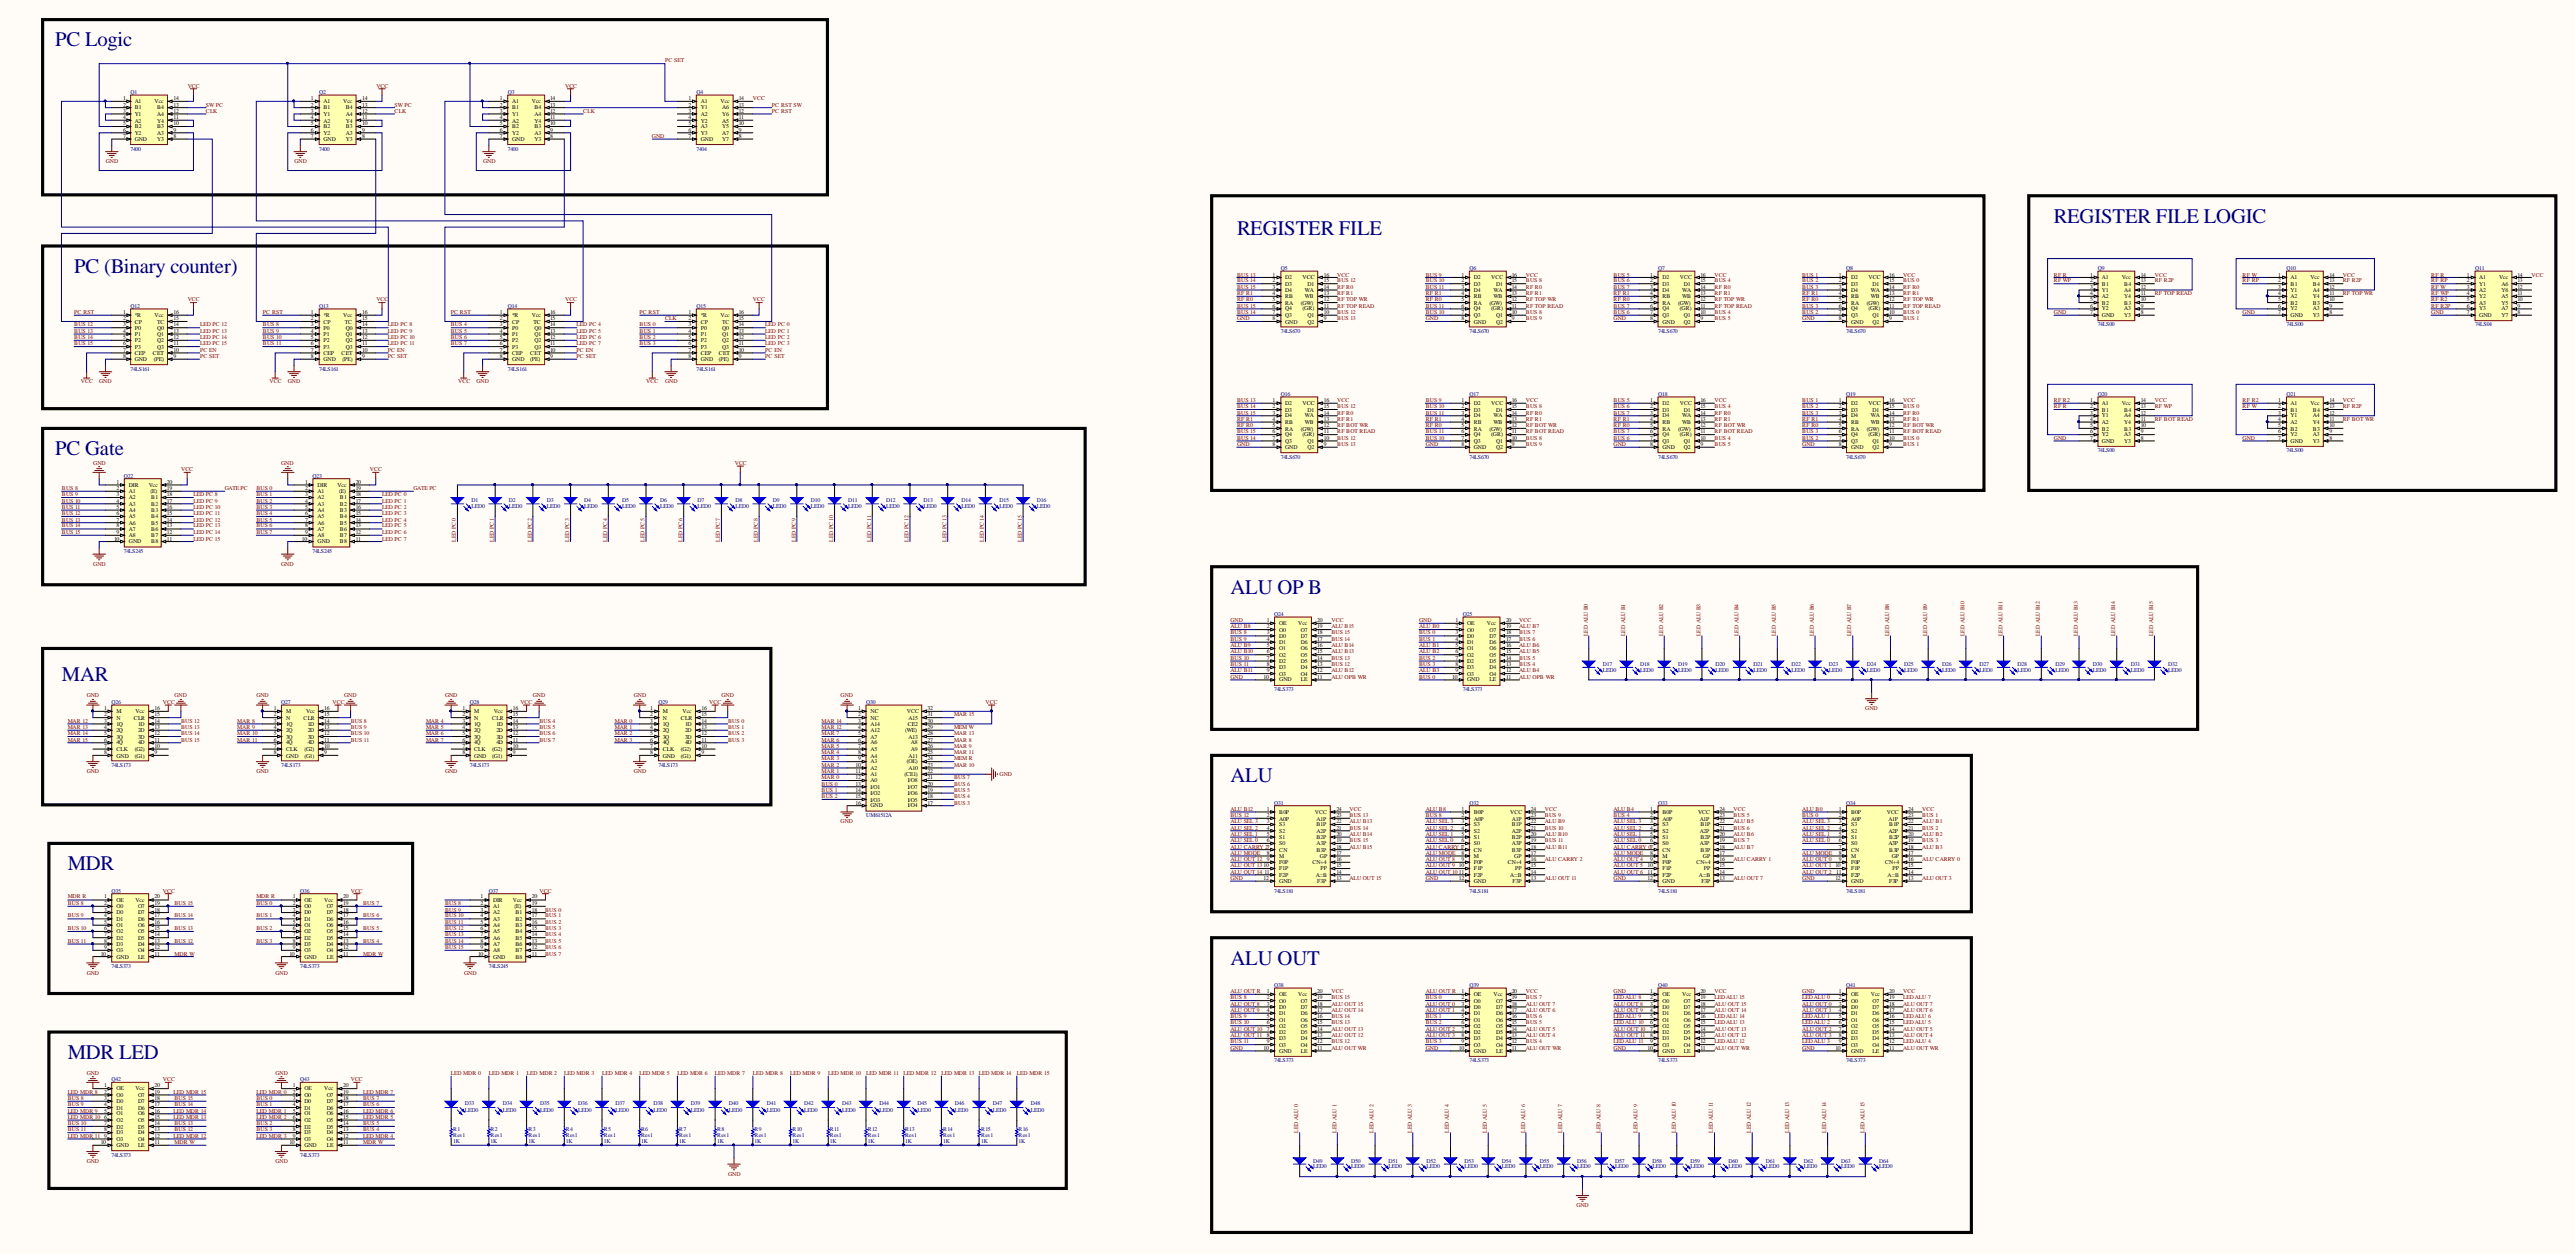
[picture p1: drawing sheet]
<svg xmlns="http://www.w3.org/2000/svg" width="263mm" height="128mm" viewBox="0 0 263 128" stroke-linecap="round" stroke-linejoin="round" font-family="sans-serif">
<defs><g id="words">
<g font-size="2.1" fill="#000080">
<text x="5.6" y="4.7">PC Logic</text>
<text x="209.9" y="22.8">REGISTER FILE LOGIC</text>
<text x="7.6" y="27.9">PC (Binary counter)</text>
<text x="126.4" y="24">REGISTER FILE</text>
<text x="5.6" y="46.5">PC Gate</text>
<text x="125.8" y="60.6">ALU OP B</text>
<text x="6.3" y="69.6">MAR</text>
<text x="125.8" y="79.9">ALU</text>
<text x="6.9" y="88.9">MDR</text>
<text x="125.8" y="98.5">ALU OUT</text>
<text x="6.9" y="108.2">MDR LED</text>
</g>
<g font-size=".6">
<text x="12.6" y="10.2">1</text>
<text x="12.6" y="10.9">2</text>
<text x="12.6" y="11.5">3</text>
<text x="13.8" y="10.6">A1</text>
<text x="13.8" y="11.2">B1</text>
<text x="13.8" y="11.8">Y1</text>
<text x="15.8" y="10.6">Vcc</text>
<text x="16.1" y="11.8">A4</text>
<text x="16.1" y="11.2">B4</text>
<text x="17.7" y="11.5">12</text>
<text x="17.7" y="10.9">13</text>
<text x="17.7" y="10.2">14</text>
<text x="31.8" y="10.2">1</text>
<text x="31.8" y="10.9">2</text>
<text x="31.8" y="11.5">3</text>
<text x="33.1" y="10.6">A1</text>
<text x="33.1" y="11.2">B1</text>
<text x="33.1" y="11.8">Y1</text>
<text x="35.1" y="10.6">Vcc</text>
<text x="35.3" y="11.8">A4</text>
<text x="35.3" y="11.2">B4</text>
<text x="37" y="11.5">12</text>
<text x="37" y="10.9">13</text>
<text x="37" y="10.2">14</text>
<text x="51.1" y="10.2">1</text>
<text x="51.1" y="10.9">2</text>
<text x="51.1" y="11.5">3</text>
<text x="52.3" y="10.6">A1</text>
<text x="52.3" y="11.2">B1</text>
<text x="52.3" y="11.8">Y1</text>
<text x="54.4" y="10.6">Vcc</text>
<text x="54.6" y="11.8">A4</text>
<text x="54.6" y="11.2">B4</text>
<text x="56.2" y="11.5">12</text>
<text x="56.2" y="10.9">13</text>
<text x="56.2" y="10.2">14</text>
<text x="70.4" y="10.2">1</text>
<text x="70.4" y="10.9">2</text>
<text x="70.4" y="11.5">3</text>
<text x="71.6" y="10.6">A1</text>
<text x="71.6" y="11.2">Y1</text>
<text x="71.6" y="11.8">A2</text>
<text x="73.7" y="10.6">Vcc</text>
<text x="73.8" y="11.8">Y6</text>
<text x="73.8" y="11.2">A6</text>
<text x="75.5" y="11.5">12</text>
<text x="75.5" y="10.9">13</text>
<text x="75.5" y="10.2">14</text>
<text x="12.6" y="12.2">4</text>
<text x="12.6" y="12.8">5</text>
<text x="12.6" y="13.4">6</text>
<text x="12.6" y="14.1">7</text>
<text x="13.8" y="12.5">A2</text>
<text x="13.8" y="13.1">B2</text>
<text x="13.8" y="13.8">Y2</text>
<text x="13.8" y="14.4">GND</text>
<text x="16.1" y="14.4">Y3</text>
<text x="16.1" y="13.8">A3</text>
<text x="16.1" y="13.1">B3</text>
<text x="16.1" y="12.5">Y4</text>
<text x="17.7" y="14.1">8</text>
<text x="17.7" y="13.4">9</text>
<text x="17.7" y="12.8">10</text>
<text x="17.7" y="12.2">11</text>
<text x="31.8" y="12.2">4</text>
<text x="31.8" y="12.8">5</text>
<text x="31.8" y="13.4">6</text>
<text x="31.8" y="14.1">7</text>
<text x="33.1" y="12.5">A2</text>
<text x="33.1" y="13.1">B2</text>
<text x="33.1" y="13.8">Y2</text>
<text x="33.1" y="14.4">GND</text>
<text x="35.3" y="14.4">Y3</text>
<text x="35.3" y="13.8">A3</text>
<text x="35.3" y="13.1">B3</text>
<text x="35.3" y="12.5">Y4</text>
<text x="37" y="14.1">8</text>
<text x="37" y="13.4">9</text>
<text x="37" y="12.8">10</text>
<text x="37" y="12.2">11</text>
<text x="51.1" y="12.2">4</text>
<text x="51.1" y="12.8">5</text>
<text x="51.1" y="13.4">6</text>
<text x="51.1" y="14.1">7</text>
<text x="52.3" y="12.5">A2</text>
<text x="52.3" y="13.1">B2</text>
<text x="52.3" y="13.8">Y2</text>
<text x="52.3" y="14.4">GND</text>
<text x="54.6" y="14.4">Y3</text>
<text x="54.6" y="13.8">A3</text>
<text x="54.6" y="13.1">B3</text>
<text x="54.6" y="12.5">Y4</text>
<text x="56.2" y="14.1">8</text>
<text x="56.2" y="13.4">9</text>
<text x="56.2" y="12.8">10</text>
<text x="56.2" y="12.2">11</text>
<text x="70.4" y="12.2">4</text>
<text x="70.4" y="12.8">5</text>
<text x="70.4" y="13.4">6</text>
<text x="70.4" y="14.1">7</text>
<text x="71.6" y="12.5">Y2</text>
<text x="71.6" y="13.1">A3</text>
<text x="71.6" y="13.8">Y3</text>
<text x="71.6" y="14.4">GND</text>
<text x="73.8" y="14.4">Y7</text>
<text x="73.8" y="13.8">A7</text>
<text x="73.8" y="13.1">Y5</text>
<text x="73.8" y="12.5">A5</text>
<text x="75.5" y="14.1">8</text>
<text x="75.5" y="13.4">9</text>
<text x="75.5" y="12.8">10</text>
<text x="75.5" y="12.2">11</text>
<text x="130.1" y="28.2">1</text>
<text x="130.1" y="28.8">2</text>
<text x="130.1" y="29.5">3</text>
<text x="131.4" y="28.5">D2</text>
<text x="131.4" y="29.2">D3</text>
<text x="131.4" y="29.9">D4</text>
<text x="133.1" y="28.5">VCC</text>
<text x="133.4" y="29.9">WA</text>
<text x="133.6" y="29.2">D1</text>
<text x="135.3" y="29.5">14</text>
<text x="135.3" y="28.8">15</text>
<text x="135.3" y="28.2">16</text>
<text x="149.4" y="28.2">1</text>
<text x="149.4" y="28.8">2</text>
<text x="149.4" y="29.5">3</text>
<text x="150.6" y="28.5">D2</text>
<text x="150.6" y="29.2">D3</text>
<text x="150.6" y="29.9">D4</text>
<text x="152.4" y="28.5">VCC</text>
<text x="152.7" y="29.9">WA</text>
<text x="152.9" y="29.2">D1</text>
<text x="154.5" y="29.5">14</text>
<text x="154.5" y="28.8">15</text>
<text x="154.5" y="28.2">16</text>
<text x="168.7" y="28.2">1</text>
<text x="168.7" y="28.8">2</text>
<text x="168.7" y="29.5">3</text>
<text x="169.9" y="28.5">D2</text>
<text x="169.9" y="29.2">D3</text>
<text x="169.9" y="29.9">D4</text>
<text x="171.7" y="28.5">VCC</text>
<text x="172" y="29.9">WA</text>
<text x="172.1" y="29.2">D1</text>
<text x="173.8" y="29.5">14</text>
<text x="173.8" y="28.8">15</text>
<text x="173.8" y="28.2">16</text>
<text x="187.9" y="28.2">1</text>
<text x="187.9" y="28.8">2</text>
<text x="187.9" y="29.5">3</text>
<text x="189.2" y="28.5">D2</text>
<text x="189.2" y="29.2">D3</text>
<text x="189.2" y="29.9">D4</text>
<text x="191" y="28.5">VCC</text>
<text x="191.2" y="29.9">WA</text>
<text x="191.4" y="29.2">D1</text>
<text x="193.1" y="29.5">14</text>
<text x="193.1" y="28.8">15</text>
<text x="193.1" y="28.2">16</text>
<text x="213.7" y="28.2">1</text>
<text x="213.7" y="28.8">2</text>
<text x="213.7" y="29.5">3</text>
<text x="214.8" y="28.5">A1</text>
<text x="214.8" y="29.2">B1</text>
<text x="214.8" y="29.9">Y1</text>
<text x="216.9" y="28.5">Vcc</text>
<text x="217.1" y="29.9">A4</text>
<text x="217.1" y="29.2">B4</text>
<text x="218.8" y="29.5">12</text>
<text x="218.8" y="28.8">13</text>
<text x="218.8" y="28.2">14</text>
<text x="232.9" y="28.2">1</text>
<text x="232.9" y="28.8">2</text>
<text x="232.9" y="29.5">3</text>
<text x="234.1" y="28.5">A1</text>
<text x="234.1" y="29.2">B1</text>
<text x="234.1" y="29.9">Y1</text>
<text x="236.2" y="28.5">Vcc</text>
<text x="236.4" y="29.9">A4</text>
<text x="236.4" y="29.2">B4</text>
<text x="238.1" y="29.5">12</text>
<text x="238.1" y="28.8">13</text>
<text x="238.1" y="28.2">14</text>
<text x="252.1" y="28.2">1</text>
<text x="252.1" y="28.8">2</text>
<text x="252.1" y="29.5">3</text>
<text x="253.4" y="28.5">A1</text>
<text x="253.4" y="29.2">Y1</text>
<text x="253.4" y="29.9">A2</text>
<text x="255.4" y="28.5">Vcc</text>
<text x="255.7" y="29.9">Y6</text>
<text x="255.7" y="29.2">A6</text>
<text x="257.3" y="29.5">12</text>
<text x="257.3" y="28.8">13</text>
<text x="257.3" y="28.2">14</text>
<text x="12.6" y="32.1">1</text>
<text x="12.6" y="32.7">2</text>
<text x="12.6" y="33.3">3</text>
<text x="12.6" y="34">4</text>
<text x="12.6" y="34.7">5</text>
<text x="12.6" y="35.3">6</text>
<text x="12.6" y="35.9">7</text>
<text x="13.8" y="32.4">*R</text>
<text x="13.8" y="33.1">CP</text>
<text x="13.8" y="33.7">P0</text>
<text x="13.8" y="34.3">P1</text>
<text x="13.8" y="34.9">P2</text>
<text x="13.8" y="35.6">P3</text>
<text x="15.8" y="32.4">Vcc</text>
<text x="16.1" y="35.6">Q3</text>
<text x="16.1" y="34.9">Q2</text>
<text x="16.1" y="34.3">Q1</text>
<text x="16.1" y="33.7">Q0</text>
<text x="16.1" y="33.1">TC</text>
<text x="17.7" y="35.9">10</text>
<text x="17.7" y="35.3">11</text>
<text x="17.7" y="34.7">12</text>
<text x="17.7" y="34">13</text>
<text x="17.7" y="33.3">14</text>
<text x="17.7" y="32.7">15</text>
<text x="17.7" y="32.1">16</text>
<text x="31.8" y="32.1">1</text>
<text x="31.8" y="32.7">2</text>
<text x="31.8" y="33.3">3</text>
<text x="31.8" y="34">4</text>
<text x="31.8" y="34.7">5</text>
<text x="31.8" y="35.3">6</text>
<text x="31.8" y="35.9">7</text>
<text x="33.1" y="32.4">*R</text>
<text x="33.1" y="33.1">CP</text>
<text x="33.1" y="33.7">P0</text>
<text x="33.1" y="34.3">P1</text>
<text x="33.1" y="34.9">P2</text>
<text x="33.1" y="35.6">P3</text>
<text x="35.1" y="32.4">Vcc</text>
<text x="35.3" y="33.1">TC</text>
<text x="35.3" y="35.6">Q3</text>
<text x="35.3" y="34.9">Q2</text>
<text x="35.3" y="34.3">Q1</text>
<text x="35.3" y="33.7">Q0</text>
<text x="37" y="35.9">10</text>
<text x="37" y="35.3">11</text>
<text x="37" y="34.7">12</text>
<text x="37" y="34">13</text>
<text x="37" y="33.3">14</text>
<text x="37" y="32.7">15</text>
<text x="37" y="32.1">16</text>
<text x="51.1" y="32.1">1</text>
<text x="51.1" y="32.7">2</text>
<text x="51.1" y="33.3">3</text>
<text x="51.1" y="34">4</text>
<text x="51.1" y="34.7">5</text>
<text x="51.1" y="35.3">6</text>
<text x="51.1" y="35.9">7</text>
<text x="52.3" y="32.4">*R</text>
<text x="52.3" y="33.1">CP</text>
<text x="52.3" y="33.7">P0</text>
<text x="52.3" y="34.3">P1</text>
<text x="52.3" y="34.9">P2</text>
<text x="52.3" y="35.6">P3</text>
<text x="54.4" y="32.4">Vcc</text>
<text x="54.5" y="33.1">TC</text>
<text x="54.6" y="35.6">Q3</text>
<text x="54.6" y="34.9">Q2</text>
<text x="54.6" y="34.3">Q1</text>
<text x="54.6" y="33.7">Q0</text>
<text x="56.2" y="35.9">10</text>
<text x="56.2" y="35.3">11</text>
<text x="56.2" y="34.7">12</text>
<text x="56.2" y="34">13</text>
<text x="56.2" y="33.3">14</text>
<text x="56.2" y="32.7">15</text>
<text x="56.2" y="32.1">16</text>
<text x="70.4" y="32.1">1</text>
<text x="70.4" y="32.7">2</text>
<text x="70.4" y="33.3">3</text>
<text x="70.4" y="34">4</text>
<text x="70.4" y="34.7">5</text>
<text x="70.4" y="35.3">6</text>
<text x="70.4" y="35.9">7</text>
<text x="71.6" y="32.4">*R</text>
<text x="71.6" y="33.1">CP</text>
<text x="71.6" y="33.7">P0</text>
<text x="71.6" y="34.3">P1</text>
<text x="71.6" y="34.9">P2</text>
<text x="71.6" y="35.6">P3</text>
<text x="73.7" y="32.4">Vcc</text>
<text x="73.8" y="35.6">Q3</text>
<text x="73.8" y="34.9">Q2</text>
<text x="73.8" y="34.3">Q1</text>
<text x="73.8" y="33.7">Q0</text>
<text x="73.8" y="33.1">TC</text>
<text x="75.5" y="35.9">10</text>
<text x="75.5" y="35.3">11</text>
<text x="75.5" y="34.7">12</text>
<text x="75.5" y="34">13</text>
<text x="75.5" y="33.3">14</text>
<text x="75.5" y="32.7">15</text>
<text x="75.5" y="32.1">16</text>
<text x="130.1" y="30.1">4</text>
<text x="130.1" y="30.8">5</text>
<text x="130.1" y="31.5">6</text>
<text x="130.1" y="32.1">7</text>
<text x="130.1" y="32.7">8</text>
<text x="131.4" y="30.4">RB</text>
<text x="131.4" y="31.1">RA</text>
<text x="131.4" y="31.7">Q4</text>
<text x="131.4" y="32.4">Q3</text>
<text x="131.4" y="33.1">GND</text>
<text x="133" y="31.1">(GW)</text>
<text x="133.1" y="31.7">(GR)</text>
<text x="133.4" y="30.4">WB</text>
<text x="133.6" y="33.1">Q2</text>
<text x="133.6" y="32.4">Q1</text>
<text x="135.3" y="32.7">9</text>
<text x="135.3" y="32.1">10</text>
<text x="135.3" y="31.5">11</text>
<text x="135.3" y="30.8">12</text>
<text x="135.3" y="30.1">13</text>
<text x="149.4" y="30.1">4</text>
<text x="149.4" y="30.8">5</text>
<text x="149.4" y="31.5">6</text>
<text x="149.4" y="32.1">7</text>
<text x="149.4" y="32.7">8</text>
<text x="150.6" y="30.4">RB</text>
<text x="150.6" y="31.1">RA</text>
<text x="150.6" y="31.7">Q4</text>
<text x="150.6" y="32.4">Q3</text>
<text x="150.6" y="33.1">GND</text>
<text x="152.2" y="31.1">(GW)</text>
<text x="152.4" y="31.7">(GR)</text>
<text x="152.7" y="30.4">WB</text>
<text x="152.9" y="33.1">Q2</text>
<text x="152.9" y="32.4">Q1</text>
<text x="154.5" y="32.7">9</text>
<text x="154.5" y="32.1">10</text>
<text x="154.5" y="31.5">11</text>
<text x="154.5" y="30.8">12</text>
<text x="154.5" y="30.1">13</text>
<text x="168.7" y="30.1">4</text>
<text x="168.7" y="30.8">5</text>
<text x="168.7" y="31.5">6</text>
<text x="168.7" y="32.1">7</text>
<text x="168.7" y="32.7">8</text>
<text x="169.9" y="30.4">RB</text>
<text x="169.9" y="31.1">RA</text>
<text x="169.9" y="31.7">Q4</text>
<text x="169.9" y="32.4">Q3</text>
<text x="169.9" y="33.1">GND</text>
<text x="171.5" y="31.1">(GW)</text>
<text x="171.7" y="31.7">(GR)</text>
<text x="172" y="30.4">WB</text>
<text x="172.1" y="33.1">Q2</text>
<text x="172.1" y="32.4">Q1</text>
<text x="173.8" y="32.7">9</text>
<text x="173.8" y="32.1">10</text>
<text x="173.8" y="31.5">11</text>
<text x="173.8" y="30.8">12</text>
<text x="173.8" y="30.1">13</text>
<text x="187.9" y="30.1">4</text>
<text x="187.9" y="30.8">5</text>
<text x="187.9" y="31.5">6</text>
<text x="187.9" y="32.1">7</text>
<text x="187.9" y="32.7">8</text>
<text x="189.2" y="30.4">RB</text>
<text x="189.2" y="31.1">RA</text>
<text x="189.2" y="31.7">Q4</text>
<text x="189.2" y="32.4">Q3</text>
<text x="189.2" y="33.1">GND</text>
<text x="190.8" y="31.1">(GW)</text>
<text x="191" y="31.7">(GR)</text>
<text x="191.2" y="30.4">WB</text>
<text x="191.4" y="33.1">Q2</text>
<text x="191.4" y="32.4">Q1</text>
<text x="193.1" y="32.7">9</text>
<text x="193.1" y="32.1">10</text>
<text x="193.1" y="31.5">11</text>
<text x="193.1" y="30.8">12</text>
<text x="193.1" y="30.1">13</text>
<text x="213.7" y="30.1">4</text>
<text x="213.7" y="30.8">5</text>
<text x="213.7" y="31.5">6</text>
<text x="213.7" y="32.1">7</text>
<text x="214.8" y="30.4">A2</text>
<text x="214.8" y="31.1">B2</text>
<text x="214.8" y="31.7">Y2</text>
<text x="214.8" y="32.4">GND</text>
<text x="217.1" y="32.4">Y3</text>
<text x="217.1" y="31.7">A3</text>
<text x="217.1" y="31.1">B3</text>
<text x="217.1" y="30.4">Y4</text>
<text x="218.8" y="32.1">8</text>
<text x="218.8" y="31.5">9</text>
<text x="218.8" y="30.8">10</text>
<text x="218.8" y="30.1">11</text>
<text x="232.9" y="30.1">4</text>
<text x="232.9" y="30.8">5</text>
<text x="232.9" y="31.5">6</text>
<text x="232.9" y="32.1">7</text>
<text x="234.1" y="30.4">A2</text>
<text x="234.1" y="31.1">B2</text>
<text x="234.1" y="31.7">Y2</text>
<text x="234.1" y="32.4">GND</text>
<text x="236.4" y="32.4">Y3</text>
<text x="236.4" y="31.7">A3</text>
<text x="236.4" y="31.1">B3</text>
<text x="236.4" y="30.4">Y4</text>
<text x="238.1" y="32.1">8</text>
<text x="238.1" y="31.5">9</text>
<text x="238.1" y="30.8">10</text>
<text x="238.1" y="30.1">11</text>
<text x="252.1" y="30.1">4</text>
<text x="252.1" y="30.8">5</text>
<text x="252.1" y="31.5">6</text>
<text x="252.1" y="32.1">7</text>
<text x="253.4" y="30.4">Y2</text>
<text x="253.4" y="31.1">A3</text>
<text x="253.4" y="31.7">Y3</text>
<text x="253.4" y="32.4">GND</text>
<text x="255.7" y="32.4">Y7</text>
<text x="255.7" y="31.7">A7</text>
<text x="255.7" y="31.1">Y5</text>
<text x="255.7" y="30.4">A5</text>
<text x="257.3" y="32.1">8</text>
<text x="257.3" y="31.5">9</text>
<text x="257.3" y="30.8">10</text>
<text x="257.3" y="30.1">11</text>
<text x="12.6" y="36.5">8</text>
<text x="13.8" y="36.3">CEP</text>
<text x="13.8" y="36.9">GND</text>
<text x="15.6" y="36.3">CET</text>
<text x="15.7" y="36.9">(PE)</text>
<text x="17.7" y="36.5">9</text>
<text x="31.8" y="36.5">8</text>
<text x="33.1" y="36.3">CEP</text>
<text x="33.1" y="36.9">GND</text>
<text x="34.9" y="36.3">CET</text>
<text x="35" y="36.9">(PE)</text>
<text x="37" y="36.5">9</text>
<text x="51.1" y="36.5">8</text>
<text x="52.3" y="36.3">CEP</text>
<text x="52.3" y="36.9">GND</text>
<text x="54.2" y="36.9">(PE)</text>
<text x="54.2" y="36.3">CET</text>
<text x="56.2" y="36.5">9</text>
<text x="70.4" y="36.5">8</text>
<text x="71.6" y="36.3">CEP</text>
<text x="71.6" y="36.9">GND</text>
<text x="73.5" y="36.9">(PE)</text>
<text x="73.5" y="36.3">CET</text>
<text x="75.5" y="36.5">9</text>
<text x="130.1" y="41">1</text>
<text x="130.1" y="41.7">2</text>
<text x="131.4" y="41.4">D2</text>
<text x="133.1" y="41.4">VCC</text>
<text x="135.3" y="41.7">15</text>
<text x="135.3" y="41">16</text>
<text x="149.4" y="41">1</text>
<text x="149.4" y="41.7">2</text>
<text x="150.6" y="41.4">D2</text>
<text x="152.4" y="41.4">VCC</text>
<text x="154.5" y="41.7">15</text>
<text x="154.5" y="41">16</text>
<text x="168.7" y="41">1</text>
<text x="168.7" y="41.7">2</text>
<text x="169.9" y="41.4">D2</text>
<text x="171.7" y="41.4">VCC</text>
<text x="173.8" y="41.7">15</text>
<text x="173.8" y="41">16</text>
<text x="187.9" y="41">1</text>
<text x="187.9" y="41.7">2</text>
<text x="189.2" y="41.4">D2</text>
<text x="191" y="41.4">VCC</text>
<text x="193.1" y="41.7">15</text>
<text x="193.1" y="41">16</text>
<text x="213.7" y="41">1</text>
<text x="213.7" y="41.7">2</text>
<text x="214.8" y="41.4">A1</text>
<text x="216.9" y="41.4">Vcc</text>
<text x="218.8" y="41.7">13</text>
<text x="218.8" y="41">14</text>
<text x="232.9" y="41">1</text>
<text x="232.9" y="41.7">2</text>
<text x="234.1" y="41.4">A1</text>
<text x="236.2" y="41.4">Vcc</text>
<text x="238.1" y="41.7">13</text>
<text x="238.1" y="41">14</text>
<text x="130.1" y="42.4">3</text>
<text x="130.1" y="43">4</text>
<text x="130.1" y="43.6">5</text>
<text x="130.1" y="44.2">6</text>
<text x="130.1" y="44.9">7</text>
<text x="130.1" y="45.6">8</text>
<text x="131.4" y="42">D3</text>
<text x="131.4" y="42.6">D4</text>
<text x="131.4" y="43.3">RB</text>
<text x="131.4" y="44">RA</text>
<text x="131.4" y="44.6">Q4</text>
<text x="131.4" y="45.2">Q3</text>
<text x="131.4" y="45.8">GND</text>
<text x="133" y="44">(GW)</text>
<text x="133.1" y="44.6">(GR)</text>
<text x="133.4" y="43.3">WB</text>
<text x="133.4" y="42.6">WA</text>
<text x="133.6" y="45.8">Q2</text>
<text x="133.6" y="45.2">Q1</text>
<text x="133.6" y="42">D1</text>
<text x="135.3" y="45.6">9</text>
<text x="135.3" y="44.9">10</text>
<text x="135.3" y="44.2">11</text>
<text x="135.3" y="43.6">12</text>
<text x="135.3" y="43">13</text>
<text x="135.3" y="42.4">14</text>
<text x="149.4" y="42.4">3</text>
<text x="149.4" y="43">4</text>
<text x="149.4" y="43.6">5</text>
<text x="149.4" y="44.2">6</text>
<text x="149.4" y="44.9">7</text>
<text x="149.4" y="45.6">8</text>
<text x="150.6" y="42">D3</text>
<text x="150.6" y="42.6">D4</text>
<text x="150.6" y="43.3">RB</text>
<text x="150.6" y="44">RA</text>
<text x="150.6" y="44.6">Q4</text>
<text x="150.6" y="45.2">Q3</text>
<text x="150.6" y="45.8">GND</text>
<text x="152.2" y="44">(GW)</text>
<text x="152.4" y="44.6">(GR)</text>
<text x="152.7" y="43.3">WB</text>
<text x="152.7" y="42.6">WA</text>
<text x="152.9" y="45.8">Q2</text>
<text x="152.9" y="45.2">Q1</text>
<text x="152.9" y="42">D1</text>
<text x="154.5" y="45.6">9</text>
<text x="154.5" y="44.9">10</text>
<text x="154.5" y="44.2">11</text>
<text x="154.5" y="43.6">12</text>
<text x="154.5" y="43">13</text>
<text x="154.5" y="42.4">14</text>
<text x="168.7" y="42.4">3</text>
<text x="168.7" y="43">4</text>
<text x="168.7" y="43.6">5</text>
<text x="168.7" y="44.2">6</text>
<text x="168.7" y="44.9">7</text>
<text x="168.7" y="45.6">8</text>
<text x="169.9" y="42">D3</text>
<text x="169.9" y="42.6">D4</text>
<text x="169.9" y="43.3">RB</text>
<text x="169.9" y="44">RA</text>
<text x="169.9" y="44.6">Q4</text>
<text x="169.9" y="45.2">Q3</text>
<text x="169.9" y="45.8">GND</text>
<text x="171.5" y="44">(GW)</text>
<text x="171.7" y="44.6">(GR)</text>
<text x="172" y="43.3">WB</text>
<text x="172" y="42.6">WA</text>
<text x="172.1" y="45.8">Q2</text>
<text x="172.1" y="45.2">Q1</text>
<text x="172.1" y="42">D1</text>
<text x="173.8" y="45.6">9</text>
<text x="173.8" y="44.9">10</text>
<text x="173.8" y="44.2">11</text>
<text x="173.8" y="43.6">12</text>
<text x="173.8" y="43">13</text>
<text x="173.8" y="42.4">14</text>
<text x="187.9" y="42.4">3</text>
<text x="187.9" y="43">4</text>
<text x="187.9" y="43.6">5</text>
<text x="187.9" y="44.2">6</text>
<text x="187.9" y="44.9">7</text>
<text x="187.9" y="45.6">8</text>
<text x="189.2" y="42">D3</text>
<text x="189.2" y="42.6">D4</text>
<text x="189.2" y="43.3">RB</text>
<text x="189.2" y="44">RA</text>
<text x="189.2" y="44.6">Q4</text>
<text x="189.2" y="45.2">Q3</text>
<text x="189.2" y="45.8">GND</text>
<text x="190.8" y="44">(GW)</text>
<text x="191" y="44.6">(GR)</text>
<text x="191.2" y="43.3">WB</text>
<text x="191.2" y="42.6">WA</text>
<text x="191.4" y="45.8">Q2</text>
<text x="191.4" y="45.2">Q1</text>
<text x="191.4" y="42">D1</text>
<text x="193.1" y="45.6">9</text>
<text x="193.1" y="44.9">10</text>
<text x="193.1" y="44.2">11</text>
<text x="193.1" y="43.6">12</text>
<text x="193.1" y="43">13</text>
<text x="193.1" y="42.4">14</text>
<text x="213.7" y="42.4">3</text>
<text x="213.7" y="43">4</text>
<text x="213.7" y="43.6">5</text>
<text x="213.7" y="44.2">6</text>
<text x="213.7" y="44.9">7</text>
<text x="214.8" y="42">B1</text>
<text x="214.8" y="42.6">Y1</text>
<text x="214.8" y="43.3">A2</text>
<text x="214.8" y="44">B2</text>
<text x="214.8" y="44.6">Y2</text>
<text x="214.8" y="45.2">GND</text>
<text x="217.1" y="45.2">Y3</text>
<text x="217.1" y="44.6">A3</text>
<text x="217.1" y="44">B3</text>
<text x="217.1" y="43.3">Y4</text>
<text x="217.1" y="42.6">A4</text>
<text x="217.1" y="42">B4</text>
<text x="218.8" y="44.9">8</text>
<text x="218.8" y="44.2">9</text>
<text x="218.8" y="43.6">10</text>
<text x="218.8" y="43">11</text>
<text x="218.8" y="42.4">12</text>
<text x="232.9" y="42.4">3</text>
<text x="232.9" y="43">4</text>
<text x="232.9" y="43.6">5</text>
<text x="232.9" y="44.2">6</text>
<text x="232.9" y="44.9">7</text>
<text x="234.1" y="42">B1</text>
<text x="234.1" y="42.6">Y1</text>
<text x="234.1" y="43.3">A2</text>
<text x="234.1" y="44">B2</text>
<text x="234.1" y="44.6">Y2</text>
<text x="234.1" y="45.2">GND</text>
<text x="236.4" y="45.2">Y3</text>
<text x="236.4" y="44.6">A3</text>
<text x="236.4" y="44">B3</text>
<text x="236.4" y="43.3">Y4</text>
<text x="236.4" y="42.6">A4</text>
<text x="236.4" y="42">B4</text>
<text x="238.1" y="44.9">8</text>
<text x="238.1" y="44.2">9</text>
<text x="238.1" y="43.6">10</text>
<text x="238.1" y="43">11</text>
<text x="238.1" y="42.4">12</text>
<text x="11.9" y="49.4">1</text>
<text x="11.9" y="50.1">2</text>
<text x="11.9" y="50.7">3</text>
<text x="11.9" y="51.3">4</text>
<text x="11.9" y="52">5</text>
<text x="11.9" y="52.6">6</text>
<text x="11.9" y="53.3">7</text>
<text x="11.9" y="53.9">8</text>
<text x="13.2" y="49.7">DIR</text>
<text x="13.2" y="50.4">A1</text>
<text x="13.2" y="51">A2</text>
<text x="13.2" y="51.7">A3</text>
<text x="13.2" y="52.3">A4</text>
<text x="13.2" y="52.9">A5</text>
<text x="13.2" y="53.6">A6</text>
<text x="15.2" y="49.7">Vcc</text>
<text x="15.4" y="50.4">(E)</text>
<text x="15.5" y="53.6">B5</text>
<text x="15.5" y="52.9">B4</text>
<text x="15.5" y="52.3">B3</text>
<text x="15.5" y="51.7">B2</text>
<text x="15.5" y="51">B1</text>
<text x="17.1" y="53.9">13</text>
<text x="17.1" y="53.3">14</text>
<text x="17.1" y="52.6">15</text>
<text x="17.1" y="52">16</text>
<text x="17.1" y="51.3">17</text>
<text x="17.1" y="50.7">18</text>
<text x="17.1" y="50.1">19</text>
<text x="17.1" y="49.4">20</text>
<text x="31.2" y="49.4">1</text>
<text x="31.2" y="50.1">2</text>
<text x="31.2" y="50.7">3</text>
<text x="31.2" y="51.3">4</text>
<text x="31.2" y="52">5</text>
<text x="31.2" y="52.6">6</text>
<text x="31.2" y="53.3">7</text>
<text x="31.2" y="53.9">8</text>
<text x="32.5" y="49.7">DIR</text>
<text x="32.5" y="50.4">A1</text>
<text x="32.5" y="51">A2</text>
<text x="32.5" y="51.7">A3</text>
<text x="32.5" y="52.3">A4</text>
<text x="32.5" y="52.9">A5</text>
<text x="32.5" y="53.6">A6</text>
<text x="34.5" y="49.7">Vcc</text>
<text x="34.7" y="50.4">(E)</text>
<text x="34.7" y="53.6">B5</text>
<text x="34.7" y="52.9">B4</text>
<text x="34.7" y="52.3">B3</text>
<text x="34.7" y="51.7">B2</text>
<text x="34.7" y="51">B1</text>
<text x="36.4" y="53.9">13</text>
<text x="36.4" y="53.3">14</text>
<text x="36.4" y="52.6">15</text>
<text x="36.4" y="52">16</text>
<text x="36.4" y="51.3">17</text>
<text x="36.4" y="50.7">18</text>
<text x="36.4" y="50.1">19</text>
<text x="36.4" y="49.4">20</text>
<text x="11.7" y="55.2">10</text>
<text x="11.9" y="54.6">9</text>
<text x="13.2" y="54.2">A7</text>
<text x="13.2" y="54.9">A8</text>
<text x="13.2" y="55.5">GND</text>
<text x="15.5" y="55.5">B8</text>
<text x="15.5" y="54.9">B7</text>
<text x="15.5" y="54.2">B6</text>
<text x="17.1" y="55.2">11</text>
<text x="17.1" y="54.6">12</text>
<text x="30.9" y="55.2">10</text>
<text x="31.2" y="54.6">9</text>
<text x="32.5" y="54.2">A7</text>
<text x="32.5" y="54.9">A8</text>
<text x="32.5" y="55.5">GND</text>
<text x="34.7" y="55.5">B8</text>
<text x="34.7" y="54.9">B7</text>
<text x="34.7" y="54.2">B6</text>
<text x="36.4" y="55.2">11</text>
<text x="36.4" y="54.6">12</text>
<text x="129.5" y="63.5">1</text>
<text x="129.5" y="64.2">2</text>
<text x="129.5" y="64.8">3</text>
<text x="129.5" y="65.5">4</text>
<text x="130.8" y="63.9">OE</text>
<text x="130.8" y="64.5">O0</text>
<text x="130.8" y="65.1">D0</text>
<text x="130.8" y="65.8">D1</text>
<text x="132.7" y="63.9">Vcc</text>
<text x="133" y="65.8">D6</text>
<text x="133" y="65.1">D7</text>
<text x="133" y="64.5">O7</text>
<text x="134.7" y="65.5">17</text>
<text x="134.7" y="64.8">18</text>
<text x="134.7" y="64.2">19</text>
<text x="134.7" y="63.5">20</text>
<text x="148.8" y="63.5">1</text>
<text x="148.8" y="64.2">2</text>
<text x="148.8" y="64.8">3</text>
<text x="148.8" y="65.5">4</text>
<text x="150" y="63.9">OE</text>
<text x="150" y="64.5">O0</text>
<text x="150" y="65.1">D0</text>
<text x="150" y="65.8">D1</text>
<text x="152" y="63.9">Vcc</text>
<text x="152.2" y="65.8">D6</text>
<text x="152.2" y="65.1">D7</text>
<text x="152.2" y="64.5">O7</text>
<text x="153.9" y="65.5">17</text>
<text x="153.9" y="64.8">18</text>
<text x="153.9" y="64.2">19</text>
<text x="153.9" y="63.5">20</text>
<text x="129.2" y="69.4">10</text>
<text x="129.5" y="66.1">5</text>
<text x="129.5" y="66.7">6</text>
<text x="129.5" y="67.4">7</text>
<text x="129.5" y="68">8</text>
<text x="129.5" y="68.7">9</text>
<text x="130.8" y="66.4">O1</text>
<text x="130.8" y="67.1">O2</text>
<text x="130.8" y="67.7">D2</text>
<text x="130.8" y="68.3">D3</text>
<text x="130.8" y="69">O3</text>
<text x="130.8" y="69.6">GND</text>
<text x="133" y="69.6">LE</text>
<text x="133" y="69">O4</text>
<text x="133" y="68.3">D4</text>
<text x="133" y="67.7">D5</text>
<text x="133" y="67.1">O5</text>
<text x="133" y="66.4">O6</text>
<text x="134.7" y="69.4">11</text>
<text x="134.7" y="68.7">12</text>
<text x="134.7" y="68">13</text>
<text x="134.7" y="67.4">14</text>
<text x="134.7" y="66.7">15</text>
<text x="134.7" y="66.1">16</text>
<text x="148.4" y="69.4">10</text>
<text x="148.8" y="66.1">5</text>
<text x="148.8" y="66.7">6</text>
<text x="148.8" y="67.4">7</text>
<text x="148.8" y="68">8</text>
<text x="148.8" y="68.7">9</text>
<text x="150" y="66.4">O1</text>
<text x="150" y="67.1">O2</text>
<text x="150" y="67.7">D2</text>
<text x="150" y="68.3">D3</text>
<text x="150" y="69">O3</text>
<text x="150" y="69.6">GND</text>
<text x="152.2" y="69.6">LE</text>
<text x="152.2" y="69">O4</text>
<text x="152.2" y="68.3">D4</text>
<text x="152.2" y="67.7">D5</text>
<text x="152.2" y="67.1">O5</text>
<text x="152.2" y="66.4">O6</text>
<text x="153.9" y="69.4">11</text>
<text x="153.9" y="68.7">12</text>
<text x="153.9" y="68">13</text>
<text x="153.9" y="67.4">14</text>
<text x="153.9" y="66.7">15</text>
<text x="153.9" y="66.1">16</text>
<text x="10.6" y="72.6">1</text>
<text x="10.6" y="73.2">2</text>
<text x="10.6" y="73.8">3</text>
<text x="10.6" y="74.4">4</text>
<text x="10.6" y="75.1">5</text>
<text x="10.6" y="75.8">6</text>
<text x="10.6" y="76.4">7</text>
<text x="10.6" y="77.1">8</text>
<text x="11.9" y="72.8">M</text>
<text x="11.9" y="73.5">N</text>
<text x="11.9" y="74.2">1Q</text>
<text x="11.9" y="74.8">2Q</text>
<text x="11.9" y="75.4">3Q</text>
<text x="11.9" y="76">4Q</text>
<text x="11.9" y="76.7">CLK</text>
<text x="11.9" y="77.4">GND</text>
<text x="13.7" y="73.5">CLR</text>
<text x="13.8" y="77.4">(G1)</text>
<text x="13.8" y="76.7">(G2)</text>
<text x="13.9" y="72.8">Vcc</text>
<text x="14.1" y="76">4D</text>
<text x="14.1" y="75.4">3D</text>
<text x="14.1" y="74.8">2D</text>
<text x="14.1" y="74.2">1D</text>
<text x="15.8" y="77.1">9</text>
<text x="15.8" y="76.4">10</text>
<text x="15.8" y="75.8">11</text>
<text x="15.8" y="75.1">12</text>
<text x="15.8" y="74.4">13</text>
<text x="15.8" y="73.8">14</text>
<text x="15.8" y="73.2">15</text>
<text x="15.8" y="72.6">16</text>
<text x="28" y="72.6">1</text>
<text x="28" y="73.2">2</text>
<text x="28" y="73.8">3</text>
<text x="28" y="74.4">4</text>
<text x="28" y="75.1">5</text>
<text x="28" y="75.8">6</text>
<text x="28" y="76.4">7</text>
<text x="28" y="77.1">8</text>
<text x="29.2" y="72.8">M</text>
<text x="29.2" y="73.5">N</text>
<text x="29.2" y="74.2">1Q</text>
<text x="29.2" y="74.8">2Q</text>
<text x="29.2" y="75.4">3Q</text>
<text x="29.2" y="76">4Q</text>
<text x="29.2" y="76.7">CLK</text>
<text x="29.2" y="77.4">GND</text>
<text x="31" y="73.5">CLR</text>
<text x="31.1" y="77.4">(G1)</text>
<text x="31.1" y="76.7">(G2)</text>
<text x="31.3" y="72.8">Vcc</text>
<text x="31.4" y="76">4D</text>
<text x="31.4" y="75.4">3D</text>
<text x="31.4" y="74.8">2D</text>
<text x="31.4" y="74.2">1D</text>
<text x="33.1" y="77.1">9</text>
<text x="33.1" y="76.4">10</text>
<text x="33.1" y="75.8">11</text>
<text x="33.1" y="75.1">12</text>
<text x="33.1" y="74.4">13</text>
<text x="33.1" y="73.8">14</text>
<text x="33.1" y="73.2">15</text>
<text x="33.1" y="72.6">16</text>
<text x="47.3" y="72.6">1</text>
<text x="47.3" y="73.2">2</text>
<text x="47.3" y="73.8">3</text>
<text x="47.3" y="74.4">4</text>
<text x="47.3" y="75.1">5</text>
<text x="47.3" y="75.8">6</text>
<text x="47.3" y="76.4">7</text>
<text x="47.3" y="77.1">8</text>
<text x="48.5" y="72.8">M</text>
<text x="48.5" y="73.5">N</text>
<text x="48.5" y="74.2">1Q</text>
<text x="48.5" y="74.8">2Q</text>
<text x="48.5" y="75.4">3Q</text>
<text x="48.5" y="76">4Q</text>
<text x="48.5" y="76.7">CLK</text>
<text x="48.5" y="77.4">GND</text>
<text x="50.3" y="77.4">(G1)</text>
<text x="50.3" y="76.7">(G2)</text>
<text x="50.3" y="73.5">CLR</text>
<text x="50.5" y="72.8">Vcc</text>
<text x="50.7" y="76">4D</text>
<text x="50.7" y="75.4">3D</text>
<text x="50.7" y="74.8">2D</text>
<text x="50.7" y="74.2">1D</text>
<text x="52.4" y="77.1">9</text>
<text x="52.4" y="76.4">10</text>
<text x="52.4" y="75.8">11</text>
<text x="52.4" y="75.1">12</text>
<text x="52.4" y="74.4">13</text>
<text x="52.4" y="73.8">14</text>
<text x="52.4" y="73.2">15</text>
<text x="52.4" y="72.6">16</text>
<text x="66.5" y="72.6">1</text>
<text x="66.5" y="73.2">2</text>
<text x="66.5" y="73.8">3</text>
<text x="66.5" y="74.4">4</text>
<text x="66.5" y="75.1">5</text>
<text x="66.5" y="75.8">6</text>
<text x="66.5" y="76.4">7</text>
<text x="66.5" y="77.1">8</text>
<text x="67.7" y="72.8">M</text>
<text x="67.7" y="73.5">N</text>
<text x="67.7" y="74.2">1Q</text>
<text x="67.7" y="74.8">2Q</text>
<text x="67.7" y="75.4">3Q</text>
<text x="67.7" y="76">4Q</text>
<text x="67.7" y="76.7">CLK</text>
<text x="67.7" y="77.4">GND</text>
<text x="69.6" y="77.4">(G1)</text>
<text x="69.6" y="76.7">(G2)</text>
<text x="69.6" y="73.5">CLR</text>
<text x="69.8" y="72.8">Vcc</text>
<text x="70" y="76">4D</text>
<text x="70" y="75.4">3D</text>
<text x="70" y="74.8">2D</text>
<text x="70" y="74.2">1D</text>
<text x="71.7" y="77.1">9</text>
<text x="71.7" y="76.4">10</text>
<text x="71.7" y="75.8">11</text>
<text x="71.7" y="75.1">12</text>
<text x="71.7" y="74.4">13</text>
<text x="71.7" y="73.8">14</text>
<text x="71.7" y="73.2">15</text>
<text x="71.7" y="72.6">16</text>
<text x="87.7" y="72.6">1</text>
<text x="87.7" y="73.2">2</text>
<text x="87.7" y="73.8">3</text>
<text x="87.7" y="74.4">4</text>
<text x="87.7" y="75.1">5</text>
<text x="87.7" y="75.8">6</text>
<text x="87.7" y="76.4">7</text>
<text x="87.7" y="77.1">8</text>
<text x="87.7" y="77.6">9</text>
<text x="89" y="72.8">NC</text>
<text x="89" y="73.5">NC</text>
<text x="89" y="74.2">A14</text>
<text x="89" y="74.8">A12</text>
<text x="89" y="75.4">A7</text>
<text x="89" y="76">A6</text>
<text x="89" y="76.7">A5</text>
<text x="89" y="77.4">A4</text>
<text x="89" y="78">A3</text>
<text x="92.5" y="74.8">(WE)</text>
<text x="92.7" y="78">(OE)</text>
<text x="92.7" y="72.8">VCC</text>
<text x="92.8" y="74.2">CE2</text>
<text x="92.9" y="77.4">A11</text>
<text x="92.9" y="75.4">A13</text>
<text x="92.9" y="73.5">A15</text>
<text x="93.1" y="76.7">A9</text>
<text x="93.1" y="76">A8</text>
<text x="94.8" y="77.6">24</text>
<text x="94.8" y="77.1">25</text>
<text x="94.8" y="76.4">26</text>
<text x="94.8" y="75.8">27</text>
<text x="94.8" y="75.1">28</text>
<text x="94.8" y="74.4">29</text>
<text x="94.8" y="73.8">30</text>
<text x="94.8" y="73.2">31</text>
<text x="94.8" y="72.6">32</text>
<text x="87.4" y="78.3">10</text>
<text x="87.4" y="79">11</text>
<text x="87.4" y="79.6">12</text>
<text x="87.4" y="80.3">13</text>
<text x="87.4" y="80.9">14</text>
<text x="87.4" y="81.5">15</text>
<text x="87.4" y="82.2">16</text>
<text x="89" y="78.7">A2</text>
<text x="89" y="79.3">A1</text>
<text x="89" y="79.9">A0</text>
<text x="89" y="80.6">I/O1</text>
<text x="89" y="81.2">I/O2</text>
<text x="89" y="81.9">I/O3</text>
<text x="89" y="82.5">GND</text>
<text x="92.4" y="79.3">(CE1)</text>
<text x="92.8" y="82.5">I/O4</text>
<text x="92.8" y="81.9">I/O5</text>
<text x="92.8" y="81.2">I/O6</text>
<text x="92.8" y="80.6">I/O7</text>
<text x="92.8" y="79.9">I/O8</text>
<text x="92.9" y="78.7">A10</text>
<text x="94.8" y="82.2">17</text>
<text x="94.8" y="81.5">18</text>
<text x="94.8" y="80.9">19</text>
<text x="94.8" y="80.3">20</text>
<text x="94.8" y="79.6">21</text>
<text x="94.8" y="79">22</text>
<text x="94.8" y="78.3">23</text>
<text x="129.5" y="82.8">1</text>
<text x="129.5" y="83.5">2</text>
<text x="130.8" y="83.1">B0P</text>
<text x="130.8" y="83.8">A0P</text>
<text x="134.4" y="83.1">VCC</text>
<text x="134.6" y="83.8">A1P</text>
<text x="136.6" y="83.5">23</text>
<text x="136.6" y="82.8">24</text>
<text x="149.4" y="82.8">1</text>
<text x="149.4" y="83.5">2</text>
<text x="150.6" y="83.1">B0P</text>
<text x="150.6" y="83.8">A0P</text>
<text x="154.4" y="83.1">VCC</text>
<text x="154.5" y="83.8">A1P</text>
<text x="156.5" y="83.5">23</text>
<text x="156.5" y="82.8">24</text>
<text x="168.7" y="82.8">1</text>
<text x="168.7" y="83.5">2</text>
<text x="169.9" y="83.1">B0P</text>
<text x="169.9" y="83.8">A0P</text>
<text x="173.6" y="83.1">VCC</text>
<text x="173.7" y="83.8">A1P</text>
<text x="175.8" y="83.5">23</text>
<text x="175.8" y="82.8">24</text>
<text x="187.9" y="82.8">1</text>
<text x="187.9" y="83.5">2</text>
<text x="189.2" y="83.1">B0P</text>
<text x="189.2" y="83.8">A0P</text>
<text x="192.8" y="83.1">VCC</text>
<text x="193" y="83.8">A1P</text>
<text x="195" y="83.5">23</text>
<text x="195" y="82.8">24</text>
<text x="129.2" y="88.6">10</text>
<text x="129.2" y="89.9">12</text>
<text x="129.2" y="89.2">11</text>
<text x="129.5" y="84.1">3</text>
<text x="129.5" y="84.7">4</text>
<text x="129.5" y="85.4">5</text>
<text x="129.5" y="86">6</text>
<text x="129.5" y="87.3">8</text>
<text x="129.5" y="88">9</text>
<text x="130.8" y="84.4">S3</text>
<text x="130.8" y="85.1">S2</text>
<text x="130.8" y="85.7">S1</text>
<text x="130.8" y="86.4">S0</text>
<text x="130.8" y="87">CN</text>
<text x="130.8" y="87.6">M</text>
<text x="130.8" y="88.3">F0P</text>
<text x="130.8" y="88.9">F1P</text>
<text x="130.8" y="89.6">F2P</text>
<text x="134.1" y="88.3">CN+4</text>
<text x="134.5" y="89.6">A=B</text>
<text x="134.6" y="87">B3P</text>
<text x="134.6" y="86.4">A3P</text>
<text x="134.6" y="85.7">B2P</text>
<text x="134.6" y="85.1">A2P</text>
<text x="134.6" y="84.4">B1P</text>
<text x="134.9" y="87.6">GP</text>
<text x="135" y="88.9">PP</text>
<text x="136.6" y="89.9">13</text>
<text x="136.6" y="89.2">14</text>
<text x="136.6" y="88.6">15</text>
<text x="136.6" y="88">16</text>
<text x="136.6" y="87.3">17</text>
<text x="136.6" y="86.7">18</text>
<text x="136.6" y="86">19</text>
<text x="136.6" y="85.4">20</text>
<text x="136.6" y="84.7">21</text>
<text x="136.6" y="84.1">22</text>
<text x="149.1" y="88.6">10</text>
<text x="149.1" y="89.2">11</text>
<text x="149.1" y="89.9">12</text>
<text x="149.4" y="84.1">3</text>
<text x="149.4" y="84.7">4</text>
<text x="149.4" y="85.4">5</text>
<text x="149.4" y="86">6</text>
<text x="149.4" y="87.3">8</text>
<text x="149.4" y="88">9</text>
<text x="150.6" y="84.4">S3</text>
<text x="150.6" y="85.1">S2</text>
<text x="150.6" y="85.7">S1</text>
<text x="150.6" y="86.4">S0</text>
<text x="150.6" y="87">CN</text>
<text x="150.6" y="87.6">M</text>
<text x="150.6" y="88.3">F0P</text>
<text x="150.6" y="88.9">F1P</text>
<text x="150.6" y="89.6">F2P</text>
<text x="154.1" y="88.3">CN+4</text>
<text x="154.4" y="89.6">A=B</text>
<text x="154.5" y="87">B3P</text>
<text x="154.5" y="86.4">A3P</text>
<text x="154.5" y="85.7">B2P</text>
<text x="154.5" y="85.1">A2P</text>
<text x="154.5" y="84.4">B1P</text>
<text x="154.8" y="87.6">GP</text>
<text x="154.9" y="88.9">PP</text>
<text x="156.5" y="89.9">13</text>
<text x="156.5" y="89.2">14</text>
<text x="156.5" y="88.6">15</text>
<text x="156.5" y="88">16</text>
<text x="156.5" y="87.3">17</text>
<text x="156.5" y="86.7">18</text>
<text x="156.5" y="86">19</text>
<text x="156.5" y="85.4">20</text>
<text x="156.5" y="84.7">21</text>
<text x="156.5" y="84.1">22</text>
<text x="168.4" y="88.6">10</text>
<text x="168.4" y="89.2">11</text>
<text x="168.4" y="89.9">12</text>
<text x="168.7" y="84.1">3</text>
<text x="168.7" y="84.7">4</text>
<text x="168.7" y="85.4">5</text>
<text x="168.7" y="86">6</text>
<text x="168.7" y="87.3">8</text>
<text x="168.7" y="88">9</text>
<text x="169.9" y="84.4">S3</text>
<text x="169.9" y="85.1">S2</text>
<text x="169.9" y="85.7">S1</text>
<text x="169.9" y="86.4">S0</text>
<text x="169.9" y="87">CN</text>
<text x="169.9" y="87.6">M</text>
<text x="169.9" y="88.3">F0P</text>
<text x="169.9" y="88.9">F1P</text>
<text x="169.9" y="89.6">F2P</text>
<text x="173.4" y="88.3">CN+4</text>
<text x="173.6" y="89.6">A=B</text>
<text x="173.7" y="86.4">A3P</text>
<text x="173.7" y="85.1">A2P</text>
<text x="173.8" y="87">B3P</text>
<text x="173.8" y="85.7">B2P</text>
<text x="173.8" y="84.4">B1P</text>
<text x="174.1" y="87.6">GP</text>
<text x="174.2" y="88.9">PP</text>
<text x="175.8" y="89.9">13</text>
<text x="175.8" y="89.2">14</text>
<text x="175.8" y="88.6">15</text>
<text x="175.8" y="88">16</text>
<text x="175.8" y="87.3">17</text>
<text x="175.8" y="86.7">18</text>
<text x="175.8" y="86">19</text>
<text x="175.8" y="85.4">20</text>
<text x="175.8" y="84.7">21</text>
<text x="175.8" y="84.1">22</text>
<text x="187.6" y="88.6">10</text>
<text x="187.6" y="89.9">12</text>
<text x="187.7" y="89.2">11</text>
<text x="187.9" y="84.1">3</text>
<text x="187.9" y="84.7">4</text>
<text x="187.9" y="85.4">5</text>
<text x="187.9" y="86">6</text>
<text x="187.9" y="86.7">7</text>
<text x="187.9" y="87.3">8</text>
<text x="187.9" y="88">9</text>
<text x="189.2" y="84.4">S3</text>
<text x="189.2" y="85.1">S2</text>
<text x="189.2" y="85.7">S1</text>
<text x="189.2" y="86.4">S0</text>
<text x="189.2" y="87">CN</text>
<text x="189.2" y="87.6">M</text>
<text x="189.2" y="88.3">F0P</text>
<text x="189.2" y="88.9">F1P</text>
<text x="189.2" y="89.6">F2P</text>
<text x="192.7" y="88.3">CN+4</text>
<text x="192.9" y="89.6">A=B</text>
<text x="193" y="86.4">A3P</text>
<text x="193" y="85.1">A2P</text>
<text x="193.1" y="87">B3P</text>
<text x="193.1" y="85.7">B2P</text>
<text x="193.1" y="84.4">B1P</text>
<text x="193.4" y="87.6">GP</text>
<text x="193.4" y="88.9">PP</text>
<text x="195" y="89.9">13</text>
<text x="195" y="89.2">14</text>
<text x="195" y="88.6">15</text>
<text x="195" y="88">16</text>
<text x="195" y="87.3">17</text>
<text x="195" y="86.7">18</text>
<text x="195" y="86">19</text>
<text x="195" y="85.4">20</text>
<text x="195" y="84.7">21</text>
<text x="195" y="84.1">22</text>
<text x="10.6" y="91.8">1</text>
<text x="10.6" y="92.4">2</text>
<text x="10.6" y="93.1">3</text>
<text x="10.6" y="93.7">4</text>
<text x="10.6" y="94.4">5</text>
<text x="10.6" y="95">6</text>
<text x="10.6" y="95.7">7</text>
<text x="11.9" y="92.1">OE</text>
<text x="11.9" y="92.8">O0</text>
<text x="11.9" y="93.4">D0</text>
<text x="11.9" y="94.1">D1</text>
<text x="11.9" y="94.7">O1</text>
<text x="11.9" y="95.3">O2</text>
<text x="11.9" y="96">D2</text>
<text x="13.9" y="92.1">Vcc</text>
<text x="14.1" y="96">D5</text>
<text x="14.1" y="95.3">O5</text>
<text x="14.1" y="94.7">O6</text>
<text x="14.1" y="94.1">D6</text>
<text x="14.1" y="93.4">D7</text>
<text x="14.1" y="92.8">O7</text>
<text x="15.8" y="95.7">14</text>
<text x="15.8" y="95">15</text>
<text x="15.8" y="94.4">16</text>
<text x="15.8" y="93.7">17</text>
<text x="15.8" y="93.1">18</text>
<text x="15.8" y="92.4">19</text>
<text x="15.8" y="91.8">20</text>
<text x="29.9" y="91.8">1</text>
<text x="29.9" y="92.4">2</text>
<text x="29.9" y="93.1">3</text>
<text x="29.9" y="93.7">4</text>
<text x="29.9" y="94.4">5</text>
<text x="29.9" y="95">6</text>
<text x="29.9" y="95.7">7</text>
<text x="31.1" y="92.1">OE</text>
<text x="31.1" y="92.8">O0</text>
<text x="31.1" y="93.4">D0</text>
<text x="31.1" y="94.1">D1</text>
<text x="31.1" y="94.7">O1</text>
<text x="31.1" y="95.3">O2</text>
<text x="31.1" y="96">D2</text>
<text x="33.1" y="92.1">Vcc</text>
<text x="33.4" y="96">D5</text>
<text x="33.4" y="95.3">O5</text>
<text x="33.4" y="94.7">O6</text>
<text x="33.4" y="94.1">D6</text>
<text x="33.4" y="93.4">D7</text>
<text x="33.4" y="92.8">O7</text>
<text x="35.1" y="95.7">14</text>
<text x="35.1" y="95">15</text>
<text x="35.1" y="94.4">16</text>
<text x="35.1" y="93.7">17</text>
<text x="35.1" y="93.1">18</text>
<text x="35.1" y="92.4">19</text>
<text x="35.1" y="91.8">20</text>
<text x="49.1" y="91.8">1</text>
<text x="49.1" y="92.4">2</text>
<text x="49.1" y="93.1">3</text>
<text x="49.1" y="93.7">4</text>
<text x="49.1" y="94.4">5</text>
<text x="49.1" y="95">6</text>
<text x="49.1" y="95.7">7</text>
<text x="50.4" y="92.1">DIR</text>
<text x="50.4" y="92.8">A1</text>
<text x="50.4" y="93.4">A2</text>
<text x="50.4" y="94.1">A3</text>
<text x="50.4" y="94.7">A4</text>
<text x="50.4" y="95.3">A5</text>
<text x="50.4" y="96">A6</text>
<text x="52.4" y="92.1">Vcc</text>
<text x="52.6" y="92.8">(E)</text>
<text x="52.7" y="96">B5</text>
<text x="52.7" y="95.3">B4</text>
<text x="52.7" y="94.7">B3</text>
<text x="52.7" y="94.1">B2</text>
<text x="52.7" y="93.4">B1</text>
<text x="54.4" y="95.7">14</text>
<text x="54.4" y="95">15</text>
<text x="54.4" y="94.4">16</text>
<text x="54.4" y="93.7">17</text>
<text x="54.4" y="93.1">18</text>
<text x="54.4" y="92.4">19</text>
<text x="54.4" y="91.8">20</text>
<text x="130.8" y="90.2">GND</text>
<text x="134.7" y="90.2">F3P</text>
<text x="150.6" y="90.2">GND</text>
<text x="154.6" y="90.2">F3P</text>
<text x="169.9" y="90.2">GND</text>
<text x="173.9" y="90.2">F3P</text>
<text x="189.2" y="90.2">GND</text>
<text x="193.1" y="90.2">F3P</text>
<text x="10.3" y="97.6">10</text>
<text x="10.6" y="96.3">8</text>
<text x="10.6" y="96.9">9</text>
<text x="11.9" y="96.6">D3</text>
<text x="11.9" y="97.3">O3</text>
<text x="11.9" y="97.9">GND</text>
<text x="14.1" y="97.9">LE</text>
<text x="14.1" y="97.3">O4</text>
<text x="14.1" y="96.6">D4</text>
<text x="15.8" y="97.6">11</text>
<text x="15.8" y="96.9">12</text>
<text x="15.8" y="96.3">13</text>
<text x="29.6" y="97.6">10</text>
<text x="29.9" y="96.3">8</text>
<text x="29.9" y="96.9">9</text>
<text x="31.1" y="96.6">D3</text>
<text x="31.1" y="97.3">O3</text>
<text x="31.1" y="97.9">GND</text>
<text x="33.4" y="97.9">LE</text>
<text x="33.4" y="97.3">O4</text>
<text x="33.4" y="96.6">D4</text>
<text x="35.1" y="97.6">11</text>
<text x="35.1" y="96.9">12</text>
<text x="35.1" y="96.3">13</text>
<text x="48.9" y="97.6">10</text>
<text x="49.1" y="96.3">8</text>
<text x="49.1" y="96.9">9</text>
<text x="50.4" y="96.6">A7</text>
<text x="50.4" y="97.3">A8</text>
<text x="50.4" y="97.9">GND</text>
<text x="52.7" y="97.9">B8</text>
<text x="52.7" y="97.3">B7</text>
<text x="52.7" y="96.6">B6</text>
<text x="54.4" y="97.6">11</text>
<text x="54.4" y="96.9">12</text>
<text x="54.4" y="96.3">13</text>
<text x="129.5" y="101.4">1</text>
<text x="130.8" y="101.7">OE</text>
<text x="132.7" y="101.7">Vcc</text>
<text x="134.7" y="101.4">20</text>
<text x="149.4" y="101.4">1</text>
<text x="150.6" y="101.7">OE</text>
<text x="152.7" y="101.7">Vcc</text>
<text x="154.5" y="101.4">20</text>
<text x="168.7" y="101.4">1</text>
<text x="169.9" y="101.7">OE</text>
<text x="172" y="101.7">Vcc</text>
<text x="173.8" y="101.4">20</text>
<text x="187.9" y="101.4">1</text>
<text x="189.2" y="101.7">OE</text>
<text x="191.2" y="101.7">Vcc</text>
<text x="193.1" y="101.4">20</text>
<text x="129.2" y="107.2">10</text>
<text x="129.5" y="102.1">2</text>
<text x="129.5" y="102.8">3</text>
<text x="129.5" y="103.4">4</text>
<text x="129.5" y="104">5</text>
<text x="129.5" y="104.6">6</text>
<text x="129.5" y="105.3">7</text>
<text x="129.5" y="106">8</text>
<text x="129.5" y="106.6">9</text>
<text x="130.8" y="102.4">O0</text>
<text x="130.8" y="103">D0</text>
<text x="130.8" y="103.7">D1</text>
<text x="130.8" y="104.4">O1</text>
<text x="130.8" y="105">O2</text>
<text x="130.8" y="105.6">D2</text>
<text x="130.8" y="106.2">D3</text>
<text x="130.8" y="106.9">O3</text>
<text x="130.8" y="107.6">GND</text>
<text x="133" y="107.6">LE</text>
<text x="133" y="106.9">O4</text>
<text x="133" y="106.2">D4</text>
<text x="133" y="105.6">D5</text>
<text x="133" y="105">O5</text>
<text x="133" y="104.4">O6</text>
<text x="133" y="103.7">D6</text>
<text x="133" y="103">D7</text>
<text x="133" y="102.4">O7</text>
<text x="134.7" y="107.2">11</text>
<text x="134.7" y="106.6">12</text>
<text x="134.7" y="106">13</text>
<text x="134.7" y="105.3">14</text>
<text x="134.7" y="104.6">15</text>
<text x="134.7" y="104">16</text>
<text x="134.7" y="103.4">17</text>
<text x="134.7" y="102.8">18</text>
<text x="134.7" y="102.1">19</text>
<text x="149.1" y="107.2">10</text>
<text x="149.4" y="102.1">2</text>
<text x="149.4" y="102.8">3</text>
<text x="149.4" y="103.4">4</text>
<text x="149.4" y="104">5</text>
<text x="149.4" y="104.6">6</text>
<text x="149.4" y="105.3">7</text>
<text x="149.4" y="106">8</text>
<text x="149.4" y="106.6">9</text>
<text x="150.6" y="102.4">O0</text>
<text x="150.6" y="103">D0</text>
<text x="150.6" y="103.7">D1</text>
<text x="150.6" y="104.4">O1</text>
<text x="150.6" y="105">O2</text>
<text x="150.6" y="105.6">D2</text>
<text x="150.6" y="106.2">D3</text>
<text x="150.6" y="106.9">O3</text>
<text x="150.6" y="107.6">GND</text>
<text x="152.9" y="107.6">LE</text>
<text x="152.9" y="106.9">O4</text>
<text x="152.9" y="106.2">D4</text>
<text x="152.9" y="105.6">D5</text>
<text x="152.9" y="105">O5</text>
<text x="152.9" y="104.4">O6</text>
<text x="152.9" y="103.7">D6</text>
<text x="152.9" y="103">D7</text>
<text x="152.9" y="102.4">O7</text>
<text x="154.5" y="107.2">11</text>
<text x="154.5" y="106.6">12</text>
<text x="154.5" y="106">13</text>
<text x="154.5" y="105.3">14</text>
<text x="154.5" y="104.6">15</text>
<text x="154.5" y="104">16</text>
<text x="154.5" y="103.4">17</text>
<text x="154.5" y="102.8">18</text>
<text x="154.5" y="102.1">19</text>
<text x="168.4" y="107.2">10</text>
<text x="168.7" y="102.1">2</text>
<text x="168.7" y="102.8">3</text>
<text x="168.7" y="103.4">4</text>
<text x="168.7" y="104">5</text>
<text x="168.7" y="104.6">6</text>
<text x="168.7" y="105.3">7</text>
<text x="168.7" y="106">8</text>
<text x="168.7" y="106.6">9</text>
<text x="169.9" y="102.4">O0</text>
<text x="169.9" y="103">D0</text>
<text x="169.9" y="103.7">D1</text>
<text x="169.9" y="104.4">O1</text>
<text x="169.9" y="105">O2</text>
<text x="169.9" y="105.6">D2</text>
<text x="169.9" y="106.2">D3</text>
<text x="169.9" y="106.9">O3</text>
<text x="169.9" y="107.6">GND</text>
<text x="172.1" y="107.6">LE</text>
<text x="172.1" y="106.9">O4</text>
<text x="172.1" y="106.2">D4</text>
<text x="172.1" y="105.6">D5</text>
<text x="172.1" y="105">O5</text>
<text x="172.1" y="104.4">O6</text>
<text x="172.1" y="103.7">D6</text>
<text x="172.1" y="103">D7</text>
<text x="172.1" y="102.4">O7</text>
<text x="173.8" y="107.2">11</text>
<text x="173.8" y="106.6">12</text>
<text x="173.8" y="106">13</text>
<text x="173.8" y="105.3">14</text>
<text x="173.8" y="104.6">15</text>
<text x="173.8" y="104">16</text>
<text x="173.8" y="103.4">17</text>
<text x="173.8" y="102.8">18</text>
<text x="173.8" y="102.1">19</text>
<text x="187.6" y="107.2">10</text>
<text x="187.9" y="102.1">2</text>
<text x="187.9" y="102.8">3</text>
<text x="187.9" y="103.4">4</text>
<text x="187.9" y="104">5</text>
<text x="187.9" y="104.6">6</text>
<text x="187.9" y="105.3">7</text>
<text x="187.9" y="106">8</text>
<text x="187.9" y="106.6">9</text>
<text x="189.2" y="102.4">O0</text>
<text x="189.2" y="103">D0</text>
<text x="189.2" y="103.7">D1</text>
<text x="189.2" y="104.4">O1</text>
<text x="189.2" y="105">O2</text>
<text x="189.2" y="105.6">D2</text>
<text x="189.2" y="106.2">D3</text>
<text x="189.2" y="106.9">O3</text>
<text x="189.2" y="107.6">GND</text>
<text x="191.4" y="107.6">LE</text>
<text x="191.4" y="106.9">O4</text>
<text x="191.4" y="106.2">D4</text>
<text x="191.4" y="105.6">D5</text>
<text x="191.4" y="105">O5</text>
<text x="191.4" y="104.4">O6</text>
<text x="191.4" y="103.7">D6</text>
<text x="191.4" y="103">D7</text>
<text x="191.4" y="102.4">O7</text>
<text x="193.1" y="107.2">11</text>
<text x="193.1" y="106.6">12</text>
<text x="193.1" y="106">13</text>
<text x="193.1" y="105.3">14</text>
<text x="193.1" y="104.6">15</text>
<text x="193.1" y="104">16</text>
<text x="193.1" y="103.4">17</text>
<text x="193.1" y="102.8">18</text>
<text x="193.1" y="102.1">19</text>
<text x="10.6" y="111.1">1</text>
<text x="10.6" y="111.7">2</text>
<text x="10.6" y="112.3">3</text>
<text x="10.6" y="113">4</text>
<text x="10.6" y="113.7">5</text>
<text x="11.9" y="111.4">OE</text>
<text x="11.9" y="112.1">O0</text>
<text x="11.9" y="112.7">D0</text>
<text x="11.9" y="113.3">D1</text>
<text x="11.9" y="113.9">O1</text>
<text x="13.9" y="111.4">Vcc</text>
<text x="14.1" y="113.9">O6</text>
<text x="14.1" y="113.3">D6</text>
<text x="14.1" y="112.7">D7</text>
<text x="14.1" y="112.1">O7</text>
<text x="15.8" y="113.7">16</text>
<text x="15.8" y="113">17</text>
<text x="15.8" y="112.3">18</text>
<text x="15.8" y="111.7">19</text>
<text x="15.8" y="111.1">20</text>
<text x="29.9" y="111.1">1</text>
<text x="29.9" y="111.7">2</text>
<text x="29.9" y="112.3">3</text>
<text x="29.9" y="113">4</text>
<text x="29.9" y="113.7">5</text>
<text x="31.1" y="111.4">OE</text>
<text x="31.1" y="112.1">O0</text>
<text x="31.1" y="112.7">D0</text>
<text x="31.1" y="113.3">D1</text>
<text x="31.1" y="113.9">O1</text>
<text x="33.1" y="111.4">Vcc</text>
<text x="33.4" y="113.9">O6</text>
<text x="33.4" y="113.3">D6</text>
<text x="33.4" y="112.7">D7</text>
<text x="33.4" y="112.1">O7</text>
<text x="35.1" y="113.7">16</text>
<text x="35.1" y="113">17</text>
<text x="35.1" y="112.3">18</text>
<text x="35.1" y="111.7">19</text>
<text x="35.1" y="111.1">20</text>
<text x="10.3" y="116.9">10</text>
<text x="10.6" y="114.3">6</text>
<text x="10.6" y="114.9">7</text>
<text x="10.6" y="115.5">8</text>
<text x="10.6" y="116.2">9</text>
<text x="11.9" y="114.6">O2</text>
<text x="11.9" y="115.3">D2</text>
<text x="11.9" y="115.9">D3</text>
<text x="11.9" y="116.5">O3</text>
<text x="11.9" y="117.1">GND</text>
<text x="14.1" y="117.1">LE</text>
<text x="14.1" y="116.5">O4</text>
<text x="14.1" y="115.9">D4</text>
<text x="14.1" y="115.3">D5</text>
<text x="14.1" y="114.6">O5</text>
<text x="15.8" y="116.9">11</text>
<text x="15.8" y="116.2">12</text>
<text x="15.8" y="115.5">13</text>
<text x="15.8" y="114.9">14</text>
<text x="15.8" y="114.3">15</text>
<text x="29.6" y="116.9">10</text>
<text x="29.9" y="114.3">6</text>
<text x="29.9" y="114.9">7</text>
<text x="29.9" y="115.5">8</text>
<text x="29.9" y="116.2">9</text>
<text x="31.1" y="114.6">O2</text>
<text x="31.1" y="115.3">D2</text>
<text x="31.1" y="115.9">D3</text>
<text x="31.1" y="116.5">O3</text>
<text x="31.1" y="117.1">GND</text>
<text x="33.4" y="117.1">LE</text>
<text x="33.4" y="116.5">O4</text>
<text x="33.4" y="115.9">D4</text>
<text x="33.4" y="115.3">D5</text>
<text x="33.4" y="114.6">O5</text>
<text x="35.1" y="116.9">11</text>
<text x="35.1" y="116.2">12</text>
<text x="35.1" y="115.5">13</text>
<text x="35.1" y="114.9">14</text>
<text x="35.1" y="114.3">15</text>
</g>
<g font-size=".6" fill="#000080">
<text x="13.3" y="9.6">Q1</text>
<text x="32.6" y="9.6">Q2</text>
<text x="51.9" y="9.6">Q3</text>
<text x="71.2" y="9.6">Q4</text>
<text x="13.3" y="15.4">7400</text>
<text x="32.6" y="15.4">7400</text>
<text x="51.9" y="15.4">7400</text>
<text x="71.2" y="15.4">7404</text>
<text x="130.9" y="27.6">Q5</text>
<text x="150.2" y="27.6">Q6</text>
<text x="169.5" y="27.6">Q7</text>
<text x="188.7" y="27.6">Q8</text>
<text x="214.4" y="27.6">Q9</text>
<text x="233.7" y="27.6">Q10</text>
<text x="253" y="27.6">Q11</text>
<text x="13.3" y="31.5">Q12</text>
<text x="32.6" y="31.5">Q13</text>
<text x="51.9" y="31.5">Q14</text>
<text x="71.2" y="31.5">Q15</text>
<text x="130.9" y="34">74LS670</text>
<text x="150.2" y="34">74LS670</text>
<text x="169.5" y="34">74LS670</text>
<text x="188.7" y="34">74LS670</text>
<text x="214.4" y="33.3">74LS00</text>
<text x="233.7" y="33.3">74LS00</text>
<text x="253" y="33.3">74LS04</text>
<text x="13.3" y="37.9">74LS161</text>
<text x="32.6" y="37.9">74LS161</text>
<text x="51.9" y="37.9">74LS161</text>
<text x="71.2" y="37.9">74LS161</text>
<text x="130.9" y="40.4">Q16</text>
<text x="150.2" y="40.4">Q17</text>
<text x="169.5" y="40.4">Q18</text>
<text x="188.7" y="40.4">Q19</text>
<text x="214.4" y="40.4">Q20</text>
<text x="233.7" y="40.4">Q21</text>
<text x="130.9" y="46.9">74LS670</text>
<text x="150.2" y="46.9">74LS670</text>
<text x="169.5" y="46.9">74LS670</text>
<text x="188.7" y="46.9">74LS670</text>
<text x="214.4" y="46.2">74LS00</text>
<text x="233.7" y="46.2">74LS00</text>
<text x="12.7" y="48.8">Q22</text>
<text x="32" y="48.8">Q23</text>
<text x="48.2" y="51.3">D1</text>
<text x="48.2" y="51.9">LED0</text>
<text x="52" y="51.3">D2</text>
<text x="52" y="51.9">LED0</text>
<text x="55.9" y="51.3">D3</text>
<text x="55.9" y="51.9">LED0</text>
<text x="59.7" y="51.3">D4</text>
<text x="59.7" y="51.9">LED0</text>
<text x="63.6" y="51.3">D5</text>
<text x="63.6" y="51.9">LED0</text>
<text x="67.5" y="51.3">D6</text>
<text x="67.5" y="51.9">LED0</text>
<text x="71.3" y="51.3">D7</text>
<text x="71.3" y="51.9">LED0</text>
<text x="75.2" y="51.3">D8</text>
<text x="75.2" y="51.9">LED0</text>
<text x="79" y="51.3">D9</text>
<text x="79" y="51.9">LED0</text>
<text x="82.9" y="51.3">D10</text>
<text x="82.9" y="51.9">LED0</text>
<text x="86.7" y="51.3">D11</text>
<text x="86.7" y="51.9">LED0</text>
<text x="90.6" y="51.3">D12</text>
<text x="90.6" y="51.9">LED0</text>
<text x="94.4" y="51.3">D13</text>
<text x="94.4" y="51.9">LED0</text>
<text x="98.3" y="51.3">D14</text>
<text x="98.3" y="51.9">LED0</text>
<text x="102.2" y="51.3">D15</text>
<text x="102.2" y="51.9">LED0</text>
<text x="106" y="51.3">D16</text>
<text x="106" y="51.9">LED0</text>
<text x="12.7" y="56.5">74LS245</text>
<text x="32" y="56.5">74LS245</text>
<text x="130.3" y="62.9">Q24</text>
<text x="149.5" y="62.9">Q25</text>
<text x="11.4" y="71.9">Q26</text>
<text x="28.7" y="71.9">Q27</text>
<text x="48" y="71.9">Q28</text>
<text x="67.3" y="71.9">Q29</text>
<text x="88.5" y="71.9">Q30</text>
<text x="130.3" y="70.6">74LS373</text>
<text x="149.5" y="70.6">74LS373</text>
<text x="163.8" y="68">D17</text>
<text x="163.8" y="68.6">LED0</text>
<text x="167.6" y="68">D18</text>
<text x="167.6" y="68.6">LED0</text>
<text x="171.5" y="68">D19</text>
<text x="171.5" y="68.6">LED0</text>
<text x="175.3" y="68">D20</text>
<text x="175.3" y="68.6">LED0</text>
<text x="179.2" y="68">D21</text>
<text x="179.2" y="68.6">LED0</text>
<text x="183.1" y="68">D22</text>
<text x="183.1" y="68.6">LED0</text>
<text x="186.9" y="68">D23</text>
<text x="186.9" y="68.6">LED0</text>
<text x="190.8" y="68">D24</text>
<text x="190.8" y="68.6">LED0</text>
<text x="194.6" y="68">D25</text>
<text x="194.6" y="68.6">LED0</text>
<text x="198.5" y="68">D26</text>
<text x="198.5" y="68.6">LED0</text>
<text x="202.3" y="68">D27</text>
<text x="202.3" y="68.6">LED0</text>
<text x="206.2" y="68">D28</text>
<text x="206.2" y="68.6">LED0</text>
<text x="210.1" y="68">D29</text>
<text x="210.1" y="68.6">LED0</text>
<text x="213.9" y="68">D30</text>
<text x="213.9" y="68.6">LED0</text>
<text x="217.8" y="68">D31</text>
<text x="217.8" y="68.6">LED0</text>
<text x="221.6" y="68">D32</text>
<text x="221.6" y="68.6">LED0</text>
<text x="11.4" y="78.3">74LS173</text>
<text x="28.7" y="78.3">74LS173</text>
<text x="48" y="78.3">74LS173</text>
<text x="67.3" y="78.3">74LS173</text>
<text x="88.5" y="83.5">UM61512A</text>
<text x="130.3" y="82.2">Q31</text>
<text x="150.2" y="82.2">Q32</text>
<text x="169.5" y="82.2">Q33</text>
<text x="188.7" y="82.2">Q34</text>
<text x="11.4" y="91.2">Q35</text>
<text x="30.7" y="91.2">Q36</text>
<text x="50" y="91.2">Q37</text>
<text x="130.3" y="91.2">74LS181</text>
<text x="150.2" y="91.2">74LS181</text>
<text x="169.5" y="91.2">74LS181</text>
<text x="188.7" y="91.2">74LS181</text>
<text x="11.4" y="98.9">74LS373</text>
<text x="30.7" y="98.9">74LS373</text>
<text x="50" y="98.9">74LS245</text>
<text x="130.3" y="100.8">Q38</text>
<text x="150.2" y="100.8">Q39</text>
<text x="169.5" y="100.8">Q40</text>
<text x="188.7" y="100.8">Q41</text>
<text x="11.4" y="110.5">Q42</text>
<text x="30.7" y="110.5">Q43</text>
<text x="47.5" y="112.9">D33</text>
<text x="47.5" y="113.6">LED0</text>
<text x="51.4" y="112.9">D34</text>
<text x="51.4" y="113.6">LED0</text>
<text x="55.2" y="112.9">D35</text>
<text x="55.2" y="113.6">LED0</text>
<text x="59.1" y="112.9">D36</text>
<text x="59.1" y="113.6">LED0</text>
<text x="62.9" y="112.9">D37</text>
<text x="62.9" y="113.6">LED0</text>
<text x="66.8" y="112.9">D38</text>
<text x="66.8" y="113.6">LED0</text>
<text x="70.6" y="112.9">D39</text>
<text x="70.6" y="113.6">LED0</text>
<text x="74.5" y="112.9">D40</text>
<text x="74.5" y="113.6">LED0</text>
<text x="78.4" y="112.9">D41</text>
<text x="78.4" y="113.6">LED0</text>
<text x="82.2" y="112.9">D42</text>
<text x="82.2" y="113.6">LED0</text>
<text x="86.1" y="112.9">D43</text>
<text x="86.1" y="113.6">LED0</text>
<text x="89.9" y="112.9">D44</text>
<text x="89.9" y="113.6">LED0</text>
<text x="93.8" y="112.9">D45</text>
<text x="93.8" y="113.6">LED0</text>
<text x="97.6" y="112.9">D46</text>
<text x="97.6" y="113.6">LED0</text>
<text x="101.5" y="112.9">D47</text>
<text x="101.5" y="113.6">LED0</text>
<text x="105.4" y="112.9">D48</text>
<text x="105.4" y="113.6">LED0</text>
<text x="130.3" y="108.5">74LS373</text>
<text x="150.2" y="108.5">74LS373</text>
<text x="169.5" y="108.5">74LS373</text>
<text x="188.7" y="108.5">74LS373</text>
<text x="11.4" y="118.2">74LS373</text>
<text x="30.7" y="118.2">74LS373</text>
<text x="46.3" y="116.8">1K</text>
<text x="46.3" y="115.5">R1</text>
<text x="46.3" y="116.1">Res1</text>
<text x="50.1" y="116.8">1K</text>
<text x="50.1" y="115.5">R2</text>
<text x="50.1" y="116.1">Res1</text>
<text x="54" y="116.8">1K</text>
<text x="54" y="115.5">R3</text>
<text x="54" y="116.1">Res1</text>
<text x="57.8" y="116.8">1K</text>
<text x="57.8" y="115.5">R4</text>
<text x="57.8" y="116.1">Res1</text>
<text x="61.7" y="116.8">1K</text>
<text x="61.7" y="115.5">R5</text>
<text x="61.7" y="116.1">Res1</text>
<text x="65.5" y="116.8">1K</text>
<text x="65.5" y="115.5">R6</text>
<text x="65.5" y="116.1">Res1</text>
<text x="69.4" y="116.8">1K</text>
<text x="69.4" y="115.5">R7</text>
<text x="69.4" y="116.1">Res1</text>
<text x="73.3" y="116.8">1K</text>
<text x="73.3" y="115.5">R8</text>
<text x="73.3" y="116.1">Res1</text>
<text x="77.1" y="116.8">1K</text>
<text x="77.1" y="115.5">R9</text>
<text x="77.1" y="116.1">Res1</text>
<text x="81" y="116.8">1K</text>
<text x="81" y="115.5">R10</text>
<text x="81" y="116.1">Res1</text>
<text x="84.8" y="116.8">1K</text>
<text x="84.8" y="115.5">R11</text>
<text x="84.8" y="116.1">Res1</text>
<text x="88.7" y="116.8">1K</text>
<text x="88.7" y="115.5">R12</text>
<text x="88.7" y="116.1">Res1</text>
<text x="92.5" y="116.8">1K</text>
<text x="92.5" y="115.5">R13</text>
<text x="92.5" y="116.1">Res1</text>
<text x="96.4" y="116.8">1K</text>
<text x="96.4" y="115.5">R14</text>
<text x="96.4" y="116.1">Res1</text>
<text x="100.3" y="116.8">1K</text>
<text x="100.3" y="115.5">R15</text>
<text x="100.3" y="116.1">Res1</text>
<text x="104.1" y="116.8">1K</text>
<text x="104.1" y="115.5">R16</text>
<text x="104.1" y="116.1">Res1</text>
<text x="134.2" y="118.7">D49</text>
<text x="134.2" y="119.3">LED0</text>
<text x="138.1" y="118.7">D50</text>
<text x="138.1" y="119.3">LED0</text>
<text x="141.9" y="118.7">D51</text>
<text x="141.9" y="119.3">LED0</text>
<text x="145.8" y="118.7">D52</text>
<text x="145.8" y="119.3">LED0</text>
<text x="149.7" y="118.7">D53</text>
<text x="149.7" y="119.3">LED0</text>
<text x="153.5" y="118.7">D54</text>
<text x="153.5" y="119.3">LED0</text>
<text x="157.4" y="118.7">D55</text>
<text x="157.4" y="119.3">LED0</text>
<text x="161.2" y="118.7">D56</text>
<text x="161.2" y="119.3">LED0</text>
<text x="165.1" y="118.7">D57</text>
<text x="165.1" y="119.3">LED0</text>
<text x="168.9" y="118.7">D58</text>
<text x="168.9" y="119.3">LED0</text>
<text x="172.8" y="118.7">D59</text>
<text x="172.8" y="119.3">LED0</text>
<text x="176.7" y="118.7">D60</text>
<text x="176.7" y="119.3">LED0</text>
<text x="180.5" y="118.7">D61</text>
<text x="180.5" y="119.3">LED0</text>
<text x="184.4" y="118.7">D62</text>
<text x="184.4" y="119.3">LED0</text>
<text x="188.2" y="118.7">D63</text>
<text x="188.2" y="119.3">LED0</text>
<text x="192.1" y="118.7">D64</text>
<text x="192.1" y="119.3">LED0</text>
</g>
<g font-size=".6" fill="#800000">
<text x="19.2" y="9">VCC</text>
<text x="21" y="10.9">SW PC</text>
<text x="21" y="11.5">CLK</text>
<text x="38.5" y="9">VCC</text>
<text x="40.3" y="10.9">SW PC</text>
<text x="40.3" y="11.5">CLK</text>
<text x="57.8" y="9">VCC</text>
<text x="59.6" y="11.5">CLK</text>
<text x="68" y="6.3">PC SET</text>
<text x="77" y="10.2">VCC</text>
<text x="78.9" y="11.5">PC RST</text>
<text x="78.9" y="10.9">PC RST SW</text>
<text x="10.8" y="16.7">GND</text>
<text x="30.1" y="16.7">GND</text>
<text x="49.4" y="16.7">GND</text>
<text x="66.6" y="14.1">GND</text>
<text x="126.4" y="29.5">BUS 15</text>
<text x="126.4" y="28.8">BUS 14</text>
<text x="126.4" y="28.2">BUS 13</text>
<text x="136.7" y="28.2">VCC</text>
<text x="136.7" y="28.8">BUS 12</text>
<text x="136.7" y="29.5">RF R0</text>
<text x="145.7" y="29.5">BUS 11</text>
<text x="145.7" y="28.8">BUS 10</text>
<text x="145.7" y="28.2">BUS 9</text>
<text x="156" y="28.2">VCC</text>
<text x="156" y="28.8">BUS 8</text>
<text x="156" y="29.5">RF R0</text>
<text x="164.9" y="29.5">BUS 7</text>
<text x="164.9" y="28.8">BUS 6</text>
<text x="164.9" y="28.2">BUS 5</text>
<text x="175.3" y="28.2">VCC</text>
<text x="175.3" y="28.8">BUS 4</text>
<text x="175.3" y="29.5">RF R0</text>
<text x="184.2" y="29.5">BUS 3</text>
<text x="184.2" y="28.8">BUS 2</text>
<text x="184.2" y="28.2">BUS 1</text>
<text x="194.5" y="28.2">VCC</text>
<text x="194.5" y="28.8">BUS 0</text>
<text x="194.5" y="29.5">RF R0</text>
<text x="209.9" y="28.2">RF R</text>
<text x="209.9" y="28.8">RF WP</text>
<text x="220.3" y="28.2">VCC</text>
<text x="220.3" y="28.8">RF R2P</text>
<text x="229.2" y="28.2">RF W</text>
<text x="229.2" y="28.8">RF RP</text>
<text x="239.5" y="28.2">VCC</text>
<text x="239.5" y="28.8">RF R2P</text>
<text x="248.5" y="28.2">RF R</text>
<text x="248.5" y="28.8">RF RP</text>
<text x="248.5" y="29.5">RF W</text>
<text x="258.7" y="28.2">VCC</text>
<text x="7.6" y="35.3">BUS 15</text>
<text x="7.6" y="34.7">BUS 14</text>
<text x="7.6" y="34">BUS 13</text>
<text x="7.6" y="33.3">BUS 12</text>
<text x="7.6" y="32.1">PC RST</text>
<text x="19.2" y="30.8">VCC</text>
<text x="20.5" y="35.3">LED PC 15</text>
<text x="20.5" y="34.7">LED PC 14</text>
<text x="20.5" y="34">LED PC 13</text>
<text x="20.5" y="33.3">LED PC 12</text>
<text x="20.5" y="35.9">PC EN</text>
<text x="26.9" y="35.3">BUS 11</text>
<text x="26.9" y="34.7">BUS 10</text>
<text x="26.9" y="33.3">BUS 8</text>
<text x="26.9" y="34">BUS 9</text>
<text x="26.9" y="32.1">PC RST</text>
<text x="38.5" y="30.8">VCC</text>
<text x="39.7" y="35.3">LED PC 11</text>
<text x="39.7" y="34.7">LED PC 10</text>
<text x="39.7" y="34">LED PC 9</text>
<text x="39.7" y="33.3">LED PC 8</text>
<text x="39.7" y="35.9">PC EN</text>
<text x="46.1" y="35.3">BUS 7</text>
<text x="46.1" y="34.7">BUS 6</text>
<text x="46.1" y="34">BUS 5</text>
<text x="46.1" y="33.3">BUS 4</text>
<text x="46.1" y="32.1">PC RST</text>
<text x="57.8" y="30.8">VCC</text>
<text x="58.9" y="35.3">LED PC 7</text>
<text x="58.9" y="34.7">LED PC 6</text>
<text x="58.9" y="34">LED PC 5</text>
<text x="58.9" y="33.3">LED PC 4</text>
<text x="58.9" y="35.9">PC EN</text>
<text x="65.4" y="35.3">BUS 3</text>
<text x="65.4" y="34.7">BUS 2</text>
<text x="65.4" y="34">BUS 1</text>
<text x="65.4" y="33.3">BUS 0</text>
<text x="65.4" y="32.1">PC RST</text>
<text x="68" y="32.7">CLK</text>
<text x="77" y="30.8">VCC</text>
<text x="78.2" y="35.3">LED PC 3</text>
<text x="78.2" y="34.7">LED PC 2</text>
<text x="78.2" y="34">LED PC 1</text>
<text x="78.2" y="33.3">LED PC 0</text>
<text x="78.2" y="35.9">PC EN</text>
<text x="126.4" y="32.7">GND</text>
<text x="126.4" y="32.1">BUS 14</text>
<text x="126.4" y="31.5">BUS 15</text>
<text x="126.4" y="30.1">RF R1</text>
<text x="126.4" y="30.8">RF R0</text>
<text x="136.7" y="32.1">BUS 12</text>
<text x="136.7" y="32.7">BUS 13</text>
<text x="136.7" y="30.1">RF R1</text>
<text x="136.7" y="30.8">RF TOP WR</text>
<text x="136.7" y="31.5">RF TOP READ</text>
<text x="145.7" y="32.7">GND</text>
<text x="145.7" y="32.1">BUS 10</text>
<text x="145.7" y="31.5">BUS 11</text>
<text x="145.7" y="30.1">RF R1</text>
<text x="145.7" y="30.8">RF R0</text>
<text x="156" y="32.1">BUS 8</text>
<text x="156" y="32.7">BUS 9</text>
<text x="156" y="30.1">RF R1</text>
<text x="156" y="30.8">RF TOP WR</text>
<text x="156" y="31.5">RF TOP READ</text>
<text x="164.9" y="32.7">GND</text>
<text x="164.9" y="32.1">BUS 6</text>
<text x="164.9" y="31.5">BUS 7</text>
<text x="164.9" y="30.1">RF R1</text>
<text x="164.9" y="30.8">RF R0</text>
<text x="175.3" y="32.1">BUS 4</text>
<text x="175.3" y="32.7">BUS 5</text>
<text x="175.3" y="30.1">RF R1</text>
<text x="175.3" y="30.8">RF TOP WR</text>
<text x="175.3" y="31.5">RF TOP READ</text>
<text x="184.2" y="32.7">GND</text>
<text x="184.2" y="32.1">BUS 2</text>
<text x="184.2" y="31.5">BUS 3</text>
<text x="184.2" y="30.1">RF R1</text>
<text x="184.2" y="30.8">RF R0</text>
<text x="194.5" y="32.1">BUS 0</text>
<text x="194.5" y="32.7">BUS 1</text>
<text x="194.5" y="30.1">RF R1</text>
<text x="194.5" y="30.8">RF TOP WR</text>
<text x="194.5" y="31.5">RF TOP READ</text>
<text x="209.9" y="32.1">GND</text>
<text x="220.3" y="30.1">RF TOP READ</text>
<text x="229.2" y="32.1">GND</text>
<text x="239.5" y="30.1">RF TOP WR</text>
<text x="248.5" y="30.1">RF WP</text>
<text x="248.5" y="30.8">RF R2</text>
<text x="248.5" y="31.5">RF R2P</text>
<text x="248.5" y="32.1">GND</text>
<text x="8.3" y="39.2">VCC</text>
<text x="10.1" y="39.2">GND</text>
<text x="20.5" y="36.5">PC SET</text>
<text x="27.6" y="39.2">VCC</text>
<text x="29.4" y="39.2">GND</text>
<text x="39.7" y="36.5">PC SET</text>
<text x="46.8" y="39.2">VCC</text>
<text x="48.7" y="39.2">GND</text>
<text x="58.9" y="36.5">PC SET</text>
<text x="66" y="39.2">VCC</text>
<text x="68" y="39.2">GND</text>
<text x="78.2" y="36.5">PC SET</text>
<text x="126.4" y="41.7">BUS 14</text>
<text x="126.4" y="41">BUS 13</text>
<text x="136.7" y="41">VCC</text>
<text x="136.7" y="41.7">BUS 12</text>
<text x="145.7" y="41.7">BUS 10</text>
<text x="145.7" y="41">BUS 9</text>
<text x="156" y="41">VCC</text>
<text x="156" y="41.7">BUS 8</text>
<text x="164.9" y="41.7">BUS 6</text>
<text x="164.9" y="41">BUS 5</text>
<text x="175.3" y="41">VCC</text>
<text x="175.3" y="41.7">BUS 4</text>
<text x="184.2" y="41.7">BUS 2</text>
<text x="184.2" y="41">BUS 1</text>
<text x="194.5" y="41">VCC</text>
<text x="194.5" y="41.7">BUS 0</text>
<text x="209.9" y="41">RF R2</text>
<text x="209.9" y="41.7">RF R</text>
<text x="220.3" y="41">VCC</text>
<text x="220.3" y="41.7">RF WP</text>
<text x="229.2" y="41">RF R2</text>
<text x="229.2" y="41.7">RF W</text>
<text x="239.5" y="41">VCC</text>
<text x="239.5" y="41.7">RF R2P</text>
<text x="9.5" y="47.4">GND</text>
<text x="28.7" y="47.4">GND</text>
<text x="75.1" y="47.4">VCC</text>
<text x="126.4" y="45.6">GND</text>
<text x="126.4" y="44.9">BUS 14</text>
<text x="126.4" y="44.2">BUS 15</text>
<text x="126.4" y="42.4">BUS 15</text>
<text x="126.4" y="43">RF R1</text>
<text x="126.4" y="43.6">RF R0</text>
<text x="136.7" y="44.9">BUS 12</text>
<text x="136.7" y="45.6">BUS 13</text>
<text x="136.7" y="42.4">RF R0</text>
<text x="136.7" y="43">RF R1</text>
<text x="136.7" y="43.6">RF BOT WR</text>
<text x="136.7" y="44.2">RF BOT READ</text>
<text x="145.7" y="45.6">GND</text>
<text x="145.7" y="44.9">BUS 10</text>
<text x="145.7" y="44.2">BUS 11</text>
<text x="145.7" y="42.4">BUS 11</text>
<text x="145.7" y="43">RF R1</text>
<text x="145.7" y="43.6">RF R0</text>
<text x="156" y="44.9">BUS 8</text>
<text x="156" y="45.6">BUS 9</text>
<text x="156" y="42.4">RF R0</text>
<text x="156" y="43">RF R1</text>
<text x="156" y="43.6">RF BOT WR</text>
<text x="156" y="44.2">RF BOT READ</text>
<text x="164.9" y="45.6">GND</text>
<text x="164.9" y="44.9">BUS 6</text>
<text x="164.9" y="44.2">BUS 7</text>
<text x="164.9" y="42.4">BUS 7</text>
<text x="164.9" y="43">RF R1</text>
<text x="164.9" y="43.6">RF R0</text>
<text x="175.3" y="44.9">BUS 4</text>
<text x="175.3" y="45.6">BUS 5</text>
<text x="175.3" y="42.4">RF R0</text>
<text x="175.3" y="43">RF R1</text>
<text x="175.3" y="43.6">RF BOT WR</text>
<text x="175.3" y="44.2">RF BOT READ</text>
<text x="184.2" y="45.6">GND</text>
<text x="184.2" y="44.9">BUS 2</text>
<text x="184.2" y="44.2">BUS 3</text>
<text x="184.2" y="42.4">BUS 3</text>
<text x="184.2" y="43">RF R1</text>
<text x="184.2" y="43.6">RF R0</text>
<text x="194.5" y="44.9">BUS 0</text>
<text x="194.5" y="45.6">BUS 1</text>
<text x="194.5" y="42.4">RF R0</text>
<text x="194.5" y="43">RF R1</text>
<text x="194.5" y="43.6">RF BOT WR</text>
<text x="194.5" y="44.2">RF BOT READ</text>
<text x="209.9" y="44.9">GND</text>
<text x="220.3" y="43">RF BOT READ</text>
<text x="229.2" y="44.9">GND</text>
<text x="239.5" y="43">RF BOT WR</text>
<text x="6.3" y="53.9">BUS 14</text>
<text x="6.3" y="53.3">BUS 13</text>
<text x="6.3" y="52.6">BUS 12</text>
<text x="6.3" y="52">BUS 11</text>
<text x="6.3" y="51.3">BUS 10</text>
<text x="6.3" y="50.7">BUS 9</text>
<text x="6.3" y="50.1">BUS 8</text>
<text x="18.5" y="48.1">VCC</text>
<text x="19.8" y="53.9">LED PC 13</text>
<text x="19.8" y="53.3">LED PC 12</text>
<text x="19.8" y="52.6">LED PC 11</text>
<text x="19.8" y="52">LED PC 10</text>
<text x="19.8" y="51.3">LED PC 9</text>
<text x="19.8" y="50.7">LED PC 8</text>
<text x="23" y="50.1">GATE PC</text>
<text x="26.2" y="53.9">BUS 6</text>
<text x="26.2" y="53.3">BUS 5</text>
<text x="26.2" y="52.6">BUS 4</text>
<text x="26.2" y="52">BUS 3</text>
<text x="26.2" y="51.3">BUS 2</text>
<text x="26.2" y="50.7">BUS 1</text>
<text x="26.2" y="50.1">BUS 0</text>
<text x="37.8" y="48.1">VCC</text>
<text x="39.1" y="53.9">LED PC 5</text>
<text x="39.1" y="53.3">LED PC 4</text>
<text x="39.1" y="52.6">LED PC 3</text>
<text x="39.1" y="52">LED PC 2</text>
<text x="39.1" y="51.3">LED PC 1</text>
<text x="39.1" y="50.7">LED PC 0</text>
<text x="42.3" y="50.1">GATE PC</text>
<text x="6.3" y="54.6">BUS 15</text>
<text x="9.5" y="57.8">GND</text>
<text x="19.8" y="55.2">LED PC 15</text>
<text x="19.8" y="54.6">LED PC 14</text>
<text x="26.2" y="54.6">BUS 7</text>
<text x="28.7" y="57.8">GND</text>
<text x="39.1" y="55.2">LED PC 7</text>
<text x="39.1" y="54.6">LED PC 6</text>
<text x="46.6" y="55.3" transform="rotate(-90 46.6 55.3)">LED PC 0</text>
<text x="50.5" y="55.3" transform="rotate(-90 50.5 55.3)">LED PC 1</text>
<text x="54.4" y="55.3" transform="rotate(-90 54.4 55.3)">LED PC 2</text>
<text x="58.2" y="55.3" transform="rotate(-90 58.2 55.3)">LED PC 3</text>
<text x="62.1" y="55.3" transform="rotate(-90 62.1 55.3)">LED PC 4</text>
<text x="65.9" y="55.3" transform="rotate(-90 65.9 55.3)">LED PC 5</text>
<text x="69.8" y="55.3" transform="rotate(-90 69.8 55.3)">LED PC 6</text>
<text x="73.6" y="55.3" transform="rotate(-90 73.6 55.3)">LED PC 7</text>
<text x="77.5" y="55.3" transform="rotate(-90 77.5 55.3)">LED PC 8</text>
<text x="81.4" y="55.3" transform="rotate(-90 81.4 55.3)">LED PC 9</text>
<text x="85.2" y="55.3" transform="rotate(-90 85.2 55.3)">LED PC 10</text>
<text x="89.1" y="55.3" transform="rotate(-90 89.1 55.3)">LED PC 11</text>
<text x="92.9" y="55.3" transform="rotate(-90 92.9 55.3)">LED PC 12</text>
<text x="96.8" y="55.3" transform="rotate(-90 96.8 55.3)">LED PC 13</text>
<text x="100.6" y="55.3" transform="rotate(-90 100.6 55.3)">LED PC 14</text>
<text x="104.5" y="55.3" transform="rotate(-90 104.5 55.3)">LED PC 15</text>
<text x="125.8" y="63.5">GND</text>
<text x="125.8" y="64.8">BUS 8</text>
<text x="125.8" y="65.5">BUS 9</text>
<text x="125.8" y="64.2">ALU B8</text>
<text x="136.1" y="63.5">VCC</text>
<text x="136.1" y="65.5">BUS 14</text>
<text x="136.1" y="64.8">BUS 15</text>
<text x="136.1" y="64.2">ALU B15</text>
<text x="145.1" y="63.5">GND</text>
<text x="145.1" y="64.8">BUS 0</text>
<text x="145.1" y="65.5">BUS 1</text>
<text x="145.1" y="64.2">ALU B0</text>
<text x="155.3" y="63.5">VCC</text>
<text x="155.3" y="65.5">BUS 6</text>
<text x="155.3" y="64.8">BUS 7</text>
<text x="155.3" y="64.2">ALU B7</text>
<text x="162.3" y="65" transform="rotate(-90 162.3 65)">LED ALU B0</text>
<text x="166.1" y="65" transform="rotate(-90 166.1 65)">LED ALU B1</text>
<text x="170" y="65" transform="rotate(-90 170 65)">LED ALU B2</text>
<text x="173.8" y="65" transform="rotate(-90 173.8 65)">LED ALU B3</text>
<text x="177.7" y="65" transform="rotate(-90 177.7 65)">LED ALU B4</text>
<text x="181.5" y="65" transform="rotate(-90 181.5 65)">LED ALU B5</text>
<text x="185.4" y="65" transform="rotate(-90 185.4 65)">LED ALU B6</text>
<text x="189.2" y="65" transform="rotate(-90 189.2 65)">LED ALU B7</text>
<text x="193.1" y="65" transform="rotate(-90 193.1 65)">LED ALU B8</text>
<text x="197" y="65" transform="rotate(-90 197 65)">LED ALU B9</text>
<text x="200.8" y="65" transform="rotate(-90 200.8 65)">LED ALU B10</text>
<text x="204.7" y="65" transform="rotate(-90 204.7 65)">LED ALU B11</text>
<text x="208.5" y="65" transform="rotate(-90 208.5 65)">LED ALU B12</text>
<text x="212.4" y="65" transform="rotate(-90 212.4 65)">LED ALU B13</text>
<text x="216.2" y="65" transform="rotate(-90 216.2 65)">LED ALU B14</text>
<text x="220.1" y="65" transform="rotate(-90 220.1 65)">LED ALU B15</text>
<text x="8.9" y="71.2">GND</text>
<text x="16.6" y="71.9">VCC</text>
<text x="17.8" y="71.2">GND</text>
<text x="26.2" y="71.2">GND</text>
<text x="34" y="71.9">VCC</text>
<text x="35.2" y="71.2">GND</text>
<text x="45.5" y="71.2">GND</text>
<text x="53.2" y="71.9">VCC</text>
<text x="54.5" y="71.2">GND</text>
<text x="64.8" y="71.2">GND</text>
<text x="72.5" y="71.9">VCC</text>
<text x="73.7" y="71.2">GND</text>
<text x="85.9" y="71.2">GND</text>
<text x="100.7" y="71.9">VCC</text>
<text x="125.8" y="69.4">GND</text>
<text x="125.8" y="67.4">BUS 10</text>
<text x="125.8" y="68">BUS 11</text>
<text x="125.8" y="66.1">ALU B9</text>
<text x="125.8" y="66.7">ALU B10</text>
<text x="125.8" y="68.7">ALU B11</text>
<text x="136.1" y="68">BUS 12</text>
<text x="136.1" y="67.4">BUS 13</text>
<text x="136.1" y="68.7">ALU B12</text>
<text x="136.1" y="66.7">ALU B13</text>
<text x="136.1" y="66.1">ALU B14</text>
<text x="136.1" y="69.4">ALU OPB WR</text>
<text x="145.1" y="69.4">BUS 0</text>
<text x="145.1" y="67.4">BUS 2</text>
<text x="145.1" y="68">BUS 3</text>
<text x="145.1" y="66.1">ALU B1</text>
<text x="145.1" y="66.7">ALU B2</text>
<text x="145.1" y="68.7">ALU B3</text>
<text x="155.3" y="68">BUS 4</text>
<text x="155.3" y="67.4">BUS 5</text>
<text x="155.3" y="68.7">ALU B4</text>
<text x="155.3" y="66.7">ALU B5</text>
<text x="155.3" y="66.1">ALU B6</text>
<text x="155.3" y="69.4">ALU OPB WR</text>
<text x="6.9" y="73.8">MAR 12</text>
<text x="6.9" y="74.4">MAR 13</text>
<text x="6.9" y="75.1">MAR 14</text>
<text x="6.9" y="75.8">MAR 15</text>
<text x="18.5" y="73.8">BUS 12</text>
<text x="18.5" y="74.4">BUS 13</text>
<text x="18.5" y="75.1">BUS 14</text>
<text x="18.5" y="75.8">BUS 15</text>
<text x="24.3" y="73.8">MAR 8</text>
<text x="24.3" y="74.4">MAR 9</text>
<text x="24.3" y="75.1">MAR 10</text>
<text x="24.3" y="75.8">MAR 11</text>
<text x="35.8" y="73.8">BUS 8</text>
<text x="35.8" y="74.4">BUS 9</text>
<text x="35.8" y="75.1">BUS 10</text>
<text x="35.8" y="75.8">BUS 11</text>
<text x="43.5" y="73.8">MAR 4</text>
<text x="43.5" y="74.4">MAR 5</text>
<text x="43.5" y="75.1">MAR 6</text>
<text x="43.5" y="75.8">MAR 7</text>
<text x="55.1" y="74.4">BUS 5</text>
<text x="55.1" y="75.1">BUS 6</text>
<text x="55.1" y="75.8">BUS 7</text>
<text x="55.1" y="73.8">BUS 4</text>
<text x="62.8" y="73.8">MAR 0</text>
<text x="62.8" y="74.4">MAR 1</text>
<text x="62.8" y="75.1">MAR 2</text>
<text x="62.8" y="75.8">MAR 3</text>
<text x="74.4" y="73.8">BUS 0</text>
<text x="74.4" y="74.4">BUS 1</text>
<text x="74.4" y="75.1">BUS 2</text>
<text x="74.4" y="75.8">BUS 3</text>
<text x="84" y="77.6">MAR 3</text>
<text x="84" y="77.1">MAR 4</text>
<text x="84" y="76.4">MAR 5</text>
<text x="84" y="75.8">MAR 6</text>
<text x="84" y="75.1">MAR 7</text>
<text x="84" y="74.4">MAR 12</text>
<text x="84" y="73.8">MAR 14</text>
<text x="97.5" y="75.8">MAR 8</text>
<text x="97.5" y="76.4">MAR 9</text>
<text x="97.5" y="77.1">MAR 11</text>
<text x="97.5" y="75.1">MAR 13</text>
<text x="97.5" y="73.2">MAR 15</text>
<text x="97.5" y="77.6">MEM R</text>
<text x="97.5" y="74.4">MEM W</text>
<text x="190.6" y="72.6">GND</text>
<text x="8.9" y="79">GND</text>
<text x="26.2" y="79">GND</text>
<text x="45.5" y="79">GND</text>
<text x="64.8" y="79">GND</text>
<text x="84" y="80.3">BUS 0</text>
<text x="84" y="80.9">BUS 1</text>
<text x="84" y="81.5">BUS 2</text>
<text x="84" y="79.6">MAR 0</text>
<text x="84" y="79">MAR 1</text>
<text x="84" y="78.3">MAR 2</text>
<text x="97.5" y="82.2">BUS 3</text>
<text x="97.5" y="81.5">BUS 4</text>
<text x="97.5" y="80.9">BUS 5</text>
<text x="97.5" y="80.3">BUS 6</text>
<text x="97.5" y="79.6">BUS 7</text>
<text x="97.5" y="78.3">MAR 10</text>
<text x="102.2" y="79.3">GND</text>
<text x="125.8" y="83.5">BUS 12</text>
<text x="125.8" y="82.8">ALU B12</text>
<text x="137.9" y="82.8">VCC</text>
<text x="137.9" y="83.5">BUS 13</text>
<text x="145.7" y="83.5">BUS 8</text>
<text x="145.7" y="82.8">ALU B8</text>
<text x="157.9" y="82.8">VCC</text>
<text x="157.9" y="83.5">BUS 9</text>
<text x="164.9" y="83.5">BUS 4</text>
<text x="164.9" y="82.8">ALU B4</text>
<text x="177.2" y="82.8">VCC</text>
<text x="177.2" y="83.5">BUS 5</text>
<text x="184.2" y="83.5">BUS 0</text>
<text x="184.2" y="82.8">ALU B0</text>
<text x="196.5" y="82.8">VCC</text>
<text x="196.5" y="83.5">BUS 1</text>
<text x="85.9" y="84.1">GND</text>
<text x="125.8" y="89.9">GND</text>
<text x="125.8" y="84.1">ALU SEL 3</text>
<text x="125.8" y="84.7">ALU SEL 2</text>
<text x="125.8" y="85.4">ALU SEL 1</text>
<text x="125.8" y="86">ALU SEL 0</text>
<text x="125.8" y="87.3">ALU MODE</text>
<text x="125.8" y="88">ALU OUT 12</text>
<text x="125.8" y="88.6">ALU OUT 13</text>
<text x="125.8" y="89.2">ALU OUT 14</text>
<text x="125.8" y="86.7">ALU CARRY 27</text>
<text x="137.9" y="86">BUS 15</text>
<text x="137.9" y="84.7">BUS 14</text>
<text x="137.9" y="86.7">ALU B15</text>
<text x="137.9" y="85.4">ALU B14</text>
<text x="137.9" y="84.1">ALU B13</text>
<text x="137.9" y="89.9">ALU OUT 15</text>
<text x="145.7" y="89.9">GND</text>
<text x="145.7" y="84.1">ALU SEL 3</text>
<text x="145.7" y="84.7">ALU SEL 2</text>
<text x="145.7" y="85.4">ALU SEL 1</text>
<text x="145.7" y="86">ALU SEL 0</text>
<text x="145.7" y="87.3">ALU MODE</text>
<text x="145.7" y="88">ALU OUT 8</text>
<text x="145.7" y="88.6">ALU OUT 9</text>
<text x="145.7" y="89.2">ALU OUT 10</text>
<text x="145.7" y="86.7">ALU CARRY 17</text>
<text x="157.9" y="86">BUS 11</text>
<text x="157.9" y="84.7">BUS 10</text>
<text x="157.9" y="86.7">ALU B11</text>
<text x="157.9" y="85.4">ALU B10</text>
<text x="157.9" y="84.1">ALU B9</text>
<text x="157.9" y="89.9">ALU OUT 11</text>
<text x="157.9" y="88">ALU CARRY 2</text>
<text x="164.9" y="89.9">GND</text>
<text x="164.9" y="84.1">ALU SEL 3</text>
<text x="164.9" y="84.7">ALU SEL 2</text>
<text x="164.9" y="85.4">ALU SEL 1</text>
<text x="164.9" y="86">ALU SEL 0</text>
<text x="164.9" y="87.3">ALU MODE</text>
<text x="164.9" y="88">ALU OUT 4</text>
<text x="164.9" y="88.6">ALU OUT 5</text>
<text x="164.9" y="89.2">ALU OUT 6</text>
<text x="164.9" y="86.7">ALU CARRY 07</text>
<text x="177.2" y="86">BUS 7</text>
<text x="177.2" y="84.7">BUS 6</text>
<text x="177.2" y="86.7">ALU B7</text>
<text x="177.2" y="85.4">ALU B6</text>
<text x="177.2" y="84.1">ALU B5</text>
<text x="177.2" y="89.9">ALU OUT 7</text>
<text x="177.2" y="88">ALU CARRY 1</text>
<text x="184.2" y="89.9">GND</text>
<text x="184.2" y="84.1">ALU SEL 3</text>
<text x="184.2" y="84.7">ALU SEL 2</text>
<text x="184.2" y="85.4">ALU SEL 1</text>
<text x="184.2" y="86">ALU SEL 0</text>
<text x="184.2" y="87.3">ALU MODE</text>
<text x="184.2" y="88">ALU OUT 0</text>
<text x="184.2" y="88.6">ALU OUT 1</text>
<text x="184.2" y="89.2">ALU OUT 2</text>
<text x="196.5" y="86">BUS 3</text>
<text x="196.5" y="84.7">BUS 2</text>
<text x="196.5" y="86.7">ALU B3</text>
<text x="196.5" y="85.4">ALU B2</text>
<text x="196.5" y="84.1">ALU B1</text>
<text x="196.5" y="89.9">ALU OUT 3</text>
<text x="196.5" y="88">ALU CARRY 0</text>
<text x="6.9" y="95">BUS 10</text>
<text x="6.9" y="93.7">BUS 9</text>
<text x="6.9" y="92.4">BUS 8</text>
<text x="6.9" y="91.8">MDR R</text>
<text x="16.6" y="91.2">VCC</text>
<text x="17.8" y="92.4">BUS 15</text>
<text x="17.8" y="93.7">BUS 14</text>
<text x="17.8" y="95">BUS 13</text>
<text x="26.2" y="95">BUS 2</text>
<text x="26.2" y="93.7">BUS 1</text>
<text x="26.2" y="92.4">BUS 0</text>
<text x="26.2" y="91.8">MDR R</text>
<text x="35.8" y="91.2">VCC</text>
<text x="37.1" y="92.4">BUS 7</text>
<text x="37.1" y="93.7">BUS 6</text>
<text x="37.1" y="95">BUS 5</text>
<text x="45.5" y="95.7">BUS 13</text>
<text x="45.5" y="95">BUS 12</text>
<text x="45.5" y="94.4">BUS 11</text>
<text x="45.5" y="93.7">BUS 10</text>
<text x="45.5" y="93.1">BUS 9</text>
<text x="45.5" y="92.4">BUS 8</text>
<text x="55.1" y="91.2">VCC</text>
<text x="55.7" y="95.7">BUS 4</text>
<text x="55.7" y="95">BUS 3</text>
<text x="55.7" y="94.4">BUS 2</text>
<text x="55.7" y="93.7">BUS 1</text>
<text x="55.7" y="93.1">BUS 0</text>
<text x="6.9" y="96.3">BUS 11</text>
<text x="8.9" y="99.5">GND</text>
<text x="17.8" y="96.3">BUS 12</text>
<text x="17.8" y="97.6">MDR W</text>
<text x="26.2" y="96.3">BUS 3</text>
<text x="28.1" y="99.5">GND</text>
<text x="37.1" y="96.3">BUS 4</text>
<text x="37.1" y="97.6">MDR W</text>
<text x="45.5" y="96.9">BUS 15</text>
<text x="45.5" y="96.3">BUS 14</text>
<text x="47.4" y="99.5">GND</text>
<text x="55.7" y="97.6">BUS 7</text>
<text x="55.7" y="96.9">BUS 6</text>
<text x="55.7" y="96.3">BUS 5</text>
<text x="125.8" y="101.4">ALU OUT R</text>
<text x="136.1" y="101.4">VCC</text>
<text x="145.7" y="101.4">ALU OUT R</text>
<text x="156" y="101.4">VCC</text>
<text x="164.9" y="101.4">GND</text>
<text x="175.3" y="101.4">VCC</text>
<text x="184.2" y="101.4">GND</text>
<text x="194.5" y="101.4">VCC</text>
<text x="125.8" y="107.2">GND</text>
<text x="125.8" y="106.6">BUS 11</text>
<text x="125.8" y="106">ALU OUT 11</text>
<text x="125.8" y="105.3">ALU OUT 10</text>
<text x="125.8" y="104.6">BUS 10</text>
<text x="125.8" y="104">BUS 9</text>
<text x="125.8" y="103.4">ALU OUT 9</text>
<text x="125.8" y="102.8">ALU OUT 8</text>
<text x="125.8" y="102.1">BUS 8</text>
<text x="136.1" y="102.1">BUS 15</text>
<text x="136.1" y="102.8">ALU OUT 15</text>
<text x="136.1" y="103.4">ALU OUT 14</text>
<text x="136.1" y="104.6">BUS 13</text>
<text x="136.1" y="104">BUS 14</text>
<text x="136.1" y="105.3">ALU OUT 13</text>
<text x="136.1" y="106">ALU OUT 12</text>
<text x="136.1" y="107.2">ALU OUT WR</text>
<text x="136.1" y="106.6">BUS 12</text>
<text x="145.7" y="107.2">GND</text>
<text x="145.7" y="106.6">BUS 3</text>
<text x="145.7" y="106">ALU OUT 3</text>
<text x="145.7" y="105.3">ALU OUT 2</text>
<text x="145.7" y="104.6">BUS 2</text>
<text x="145.7" y="104">BUS 1</text>
<text x="145.7" y="103.4">ALU OUT 1</text>
<text x="145.7" y="102.8">ALU OUT 0</text>
<text x="145.7" y="102.1">BUS 0</text>
<text x="156" y="102.1">BUS 7</text>
<text x="156" y="102.8">ALU OUT 7</text>
<text x="156" y="103.4">ALU OUT 6</text>
<text x="156" y="104.6">BUS 5</text>
<text x="156" y="104">BUS 6</text>
<text x="156" y="105.3">ALU OUT 5</text>
<text x="156" y="106">ALU OUT 4</text>
<text x="156" y="107.2">ALU OUT WR</text>
<text x="156" y="106.6">BUS 4</text>
<text x="164.9" y="107.2">GND</text>
<text x="164.9" y="106.6">LEDALU 11</text>
<text x="164.9" y="106">ALU OUT 11</text>
<text x="164.9" y="105.3">ALU OUT 10</text>
<text x="164.9" y="104.6">LEDALU 10</text>
<text x="164.9" y="104">LEDALU 9</text>
<text x="164.9" y="103.4">ALU OUT 9</text>
<text x="164.9" y="102.8">ALU OUT 8</text>
<text x="164.9" y="102.1">LEDALU 8</text>
<text x="175.3" y="102.1">LEDALU 15</text>
<text x="175.3" y="102.8">ALU OUT 15</text>
<text x="175.3" y="103.4">ALU OUT 14</text>
<text x="175.3" y="104.6">LEDALU 13</text>
<text x="175.3" y="104">LEDALU 14</text>
<text x="175.3" y="105.3">ALU OUT 13</text>
<text x="175.3" y="106">ALU OUT 12</text>
<text x="175.3" y="107.2">ALU OUT WR</text>
<text x="175.3" y="106.6">LEDALU 12</text>
<text x="184.2" y="107.2">GND</text>
<text x="184.2" y="106.6">LEDALU 3</text>
<text x="184.2" y="106">ALU OUT 3</text>
<text x="184.2" y="105.3">ALU OUT 2</text>
<text x="184.2" y="104.6">LEDALU 2</text>
<text x="184.2" y="104">LEDALU 1</text>
<text x="184.2" y="103.4">ALU OUT 1</text>
<text x="184.2" y="102.8">ALU OUT 0</text>
<text x="184.2" y="102.1">LEDALU 0</text>
<text x="194.5" y="102.1">LEDALU 7</text>
<text x="194.5" y="102.8">ALU OUT 7</text>
<text x="194.5" y="103.4">ALU OUT 6</text>
<text x="194.5" y="104.6">LEDALU 5</text>
<text x="194.5" y="104">LEDALU 6</text>
<text x="194.5" y="105.3">ALU OUT 5</text>
<text x="194.5" y="106">ALU OUT 4</text>
<text x="194.5" y="107.2">ALU OUT WR</text>
<text x="194.5" y="106.6">LEDALU 4</text>
<text x="6.9" y="112.3">BUS 8</text>
<text x="6.9" y="113">BUS 9</text>
<text x="6.9" y="111.7">LED MDR 8</text>
<text x="6.9" y="113.7">LED MDR 9</text>
<text x="8.9" y="109.8">GND</text>
<text x="16.6" y="110.5">VCC</text>
<text x="17.7" y="111.7">LED MDR 15</text>
<text x="17.7" y="113.7">LED MDR 14</text>
<text x="17.8" y="113">BUS 14</text>
<text x="17.8" y="112.3">BUS 15</text>
<text x="26.2" y="112.3">BUS 0</text>
<text x="26.2" y="113">BUS 1</text>
<text x="26.2" y="111.7">LED MDR 0</text>
<text x="26.2" y="113.7">LED MDR 1</text>
<text x="28.1" y="109.8">GND</text>
<text x="35.8" y="110.5">VCC</text>
<text x="37.1" y="111.7">LED MDR 7</text>
<text x="37.1" y="113">BUS 6</text>
<text x="37.1" y="113.7">LED MDR 6</text>
<text x="37.1" y="112.3">BUS 7</text>
<text x="46.1" y="109.8">LED MDR 0</text>
<text x="50" y="109.8">LED MDR 1</text>
<text x="53.9" y="109.8">LED MDR 2</text>
<text x="57.7" y="109.8">LED MDR 3</text>
<text x="61.6" y="109.8">LED MDR 4</text>
<text x="65.4" y="109.8">LED MDR 5</text>
<text x="69.3" y="109.8">LED MDR 6</text>
<text x="73.1" y="109.8">LED MDR 7</text>
<text x="77" y="109.8">LED MDR 8</text>
<text x="80.8" y="109.8">LED MDR 9</text>
<text x="84.7" y="109.8">LED MDR 10</text>
<text x="88.5" y="109.8">LED MDR 11</text>
<text x="92.4" y="109.8">LED MDR 12</text>
<text x="96.2" y="109.8">LED MDR 13</text>
<text x="100.1" y="109.8">LED MDR 14</text>
<text x="103.9" y="109.8">LED MDR 15</text>
<text x="6.9" y="115.5">BUS 11</text>
<text x="6.9" y="114.9">BUS 10</text>
<text x="6.9" y="114.3">LED MDR 10</text>
<text x="6.9" y="116.2">LED MDR 11</text>
<text x="8.9" y="118.7">GND</text>
<text x="17.7" y="114.3">LED MDR 13</text>
<text x="17.7" y="116.2">LED MDR 12</text>
<text x="17.8" y="115.5">BUS 12</text>
<text x="17.8" y="114.9">BUS 13</text>
<text x="17.8" y="116.9">MDR W</text>
<text x="26.2" y="115.5">BUS 3</text>
<text x="26.2" y="114.9">BUS 2</text>
<text x="26.2" y="114.3">LED MDR 2</text>
<text x="26.2" y="116.2">LED MDR 3</text>
<text x="28.1" y="118.7">GND</text>
<text x="37.1" y="114.3">LED MDR 5</text>
<text x="37.1" y="114.9">BUS 5</text>
<text x="37.1" y="115.5">BUS 4</text>
<text x="37.1" y="116.2">LED MDR 4</text>
<text x="37.1" y="116.9">MDR W</text>
<text x="132.7" y="115.7" transform="rotate(-90 132.7 115.7)">LED ALU 0</text>
<text x="136.6" y="115.7" transform="rotate(-90 136.6 115.7)">LED ALU 1</text>
<text x="140.4" y="115.7" transform="rotate(-90 140.4 115.7)">LED ALU 2</text>
<text x="144.3" y="115.7" transform="rotate(-90 144.3 115.7)">LED ALU 3</text>
<text x="148.1" y="115.7" transform="rotate(-90 148.1 115.7)">LED ALU 4</text>
<text x="152" y="115.7" transform="rotate(-90 152 115.7)">LED ALU 5</text>
<text x="155.9" y="115.7" transform="rotate(-90 155.9 115.7)">LED ALU 6</text>
<text x="159.7" y="115.7" transform="rotate(-90 159.7 115.7)">LED ALU 7</text>
<text x="163.6" y="115.7" transform="rotate(-90 163.6 115.7)">LED ALU 8</text>
<text x="167.4" y="115.7" transform="rotate(-90 167.4 115.7)">LED ALU 9</text>
<text x="171.3" y="115.7" transform="rotate(-90 171.3 115.7)">LED ALU 10</text>
<text x="175.1" y="115.7" transform="rotate(-90 175.1 115.7)">LED ALU 11</text>
<text x="179" y="115.7" transform="rotate(-90 179 115.7)">LED ALU 12</text>
<text x="182.9" y="115.7" transform="rotate(-90 182.9 115.7)">LED ALU 13</text>
<text x="186.7" y="115.7" transform="rotate(-90 186.7 115.7)">LED ALU 14</text>
<text x="190.6" y="115.7" transform="rotate(-90 190.6 115.7)">LED ALU 15</text>
<text x="74.4" y="120.1">GND</text>
<text x="161.1" y="123.3">GND</text>
</g>
</g></defs>
<path d="M-.1 -.1h263.4v128.2h-263.4z" fill="#fffcf8" stroke="#000" stroke-width=".1"/>
<path d="M13.4 9.7h3.7v5.1h-3.7z" fill="#ffffb0" stroke="#800000" stroke-width=".1"/>
<path d="M11.4 10.4h2" fill="none" stroke="#000" stroke-width=".1"/>
<path d="M13 10.2l.4 .2-.4 .1z" fill="#fffcf8"/>
<path d="M11.4 11h2M13 10.2l.4 .2-.4 .1z" fill="none" stroke="#000" stroke-width=".1"/>
<path d="M13 10.9l.4 .1-.4 .1z" fill="#fffcf8"/>
<path d="M11.4 11.6h2M13 10.9l.4 .1-.4 .1z" fill="none" stroke="#000" stroke-width=".1"/>
<path d="M13 11.5l.4 .1-.4 .2z" fill="#fffcf8"/>
<path d="M11.4 12.3h2M13 11.5l.4 .1-.4 .2z" fill="none" stroke="#000" stroke-width=".1"/>
<path d="M13 12.2l.4 .1-.4 .1z" fill="#fffcf8"/>
<path d="M11.4 12.9h2M13 12.2l.4 .1-.4 .1z" fill="none" stroke="#000" stroke-width=".1"/>
<path d="M13 12.8l.4 .1-.4 .2z" fill="#fffcf8"/>
<path d="M11.4 13.6h2M13 12.8l.4 .1-.4 .2z" fill="none" stroke="#000" stroke-width=".1"/>
<path d="M13 13.4l.4 .2-.4 .1z" fill="#fffcf8"/>
<path d="M11.4 14.2h2M13 13.4l.4 .2-.4 .1z" fill="none" stroke="#000" stroke-width=".1"/>
<path d="M13 14.1l.4 .1-.4 .1z" fill="#fffcf8"/>
<path d="M13 14.1l.4 .1-.4 .1zM17.2 14.2h1.9" fill="none" stroke="#000" stroke-width=".1"/>
<path d="M17.2 14.2l.4-.1v.2z" fill="#fffcf8"/>
<path d="M17.2 14.2l.4-.1v.2zM17.2 13.6h1.9" fill="none" stroke="#000" stroke-width=".1"/>
<path d="M17.2 13.6l.4-.2v.3z" fill="#fffcf8"/>
<path d="M17.2 13.6l.4-.2v.3zM17.2 12.9h1.9" fill="none" stroke="#000" stroke-width=".1"/>
<path d="M17.2 12.9l.4-.1v.3z" fill="#fffcf8"/>
<path d="M17.2 12.9l.4-.1v.3zM17.2 12.3h1.9" fill="none" stroke="#000" stroke-width=".1"/>
<path d="M17.2 12.3l.4-.1v.2z" fill="#fffcf8"/>
<path d="M17.2 12.3l.4-.1v.2zM17.2 11.6h1.9" fill="none" stroke="#000" stroke-width=".1"/>
<path d="M17.2 11.6l.4-.1v.3z" fill="#fffcf8"/>
<path d="M17.2 11.6l.4-.1v.3zM17.2 11h1.9" fill="none" stroke="#000" stroke-width=".1"/>
<path d="M17.2 11l.4-.1v.2z" fill="#fffcf8"/>
<path d="M17.2 11l.4-.1v.2zM17.2 10.4h1.9" fill="none" stroke="#000" stroke-width=".1"/>
<path d="M17.2 10.4l.4-.2v.3z" fill="#fffcf8"/>
<path d="M17.2 10.4l.4-.2v.3z" fill="none" stroke="#000" stroke-width=".1"/>
<path d="M71.2 9.7h3.7v5.1h-3.7z" fill="#ffffb0" stroke="#800000" stroke-width=".1"/>
<path d="M69.2 10.4h2" fill="none" stroke="#000" stroke-width=".1"/>
<path d="M70.8 10.2l.4 .2-.4 .1z" fill="#fffcf8"/>
<path d="M69.2 11h2M70.8 10.2l.4 .2-.4 .1z" fill="none" stroke="#000" stroke-width=".1"/>
<path d="M70.8 10.9l.4 .1-.4 .1z" fill="#fffcf8"/>
<path d="M69.2 11.6h2M70.8 10.9l.4 .1-.4 .1z" fill="none" stroke="#000" stroke-width=".1"/>
<path d="M70.8 11.5l.4 .1-.4 .2z" fill="#fffcf8"/>
<path d="M69.2 12.3h2M70.8 11.5l.4 .1-.4 .2z" fill="none" stroke="#000" stroke-width=".1"/>
<path d="M70.8 12.2l.4 .1-.4 .1z" fill="#fffcf8"/>
<path d="M69.2 12.9h2M70.8 12.2l.4 .1-.4 .1z" fill="none" stroke="#000" stroke-width=".1"/>
<path d="M70.8 12.8l.4 .1-.4 .2z" fill="#fffcf8"/>
<path d="M69.2 13.6h2M70.8 12.8l.4 .1-.4 .2z" fill="none" stroke="#000" stroke-width=".1"/>
<path d="M70.8 13.4l.4 .2-.4 .1z" fill="#fffcf8"/>
<path d="M69.2 14.2h2M70.8 13.4l.4 .2-.4 .1z" fill="none" stroke="#000" stroke-width=".1"/>
<path d="M70.8 14.1l.4 .1-.4 .1z" fill="#fffcf8"/>
<path d="M70.8 14.1l.4 .1-.4 .1zM75 14.2h2" fill="none" stroke="#000" stroke-width=".1"/>
<path d="M75 14.2l.4-.1v.2z" fill="#fffcf8"/>
<path d="M75 14.2l.4-.1v.2zM75 13.6h2" fill="none" stroke="#000" stroke-width=".1"/>
<path d="M75 13.6l.4-.2v.3z" fill="#fffcf8"/>
<path d="M75 13.6l.4-.2v.3zM75 12.9h2" fill="none" stroke="#000" stroke-width=".1"/>
<path d="M75 12.9l.4-.1v.3z" fill="#fffcf8"/>
<path d="M75 12.9l.4-.1v.3zM75 12.3h2" fill="none" stroke="#000" stroke-width=".1"/>
<path d="M75 12.3l.4-.1v.2z" fill="#fffcf8"/>
<path d="M75 12.3l.4-.1v.2zM75 11.6h2" fill="none" stroke="#000" stroke-width=".1"/>
<path d="M75 11.6l.4-.1v.3z" fill="#fffcf8"/>
<path d="M75 11.6l.4-.1v.3zM75 11h2" fill="none" stroke="#000" stroke-width=".1"/>
<path d="M75 11l.4-.1v.2z" fill="#fffcf8"/>
<path d="M75 11l.4-.1v.2zM75 10.4h2" fill="none" stroke="#000" stroke-width=".1"/>
<path d="M75 10.4l.4-.2v.3z" fill="#fffcf8"/>
<path d="M75 10.4l.4-.2v.3z" fill="none" stroke="#000" stroke-width=".1"/>
<path d="M13.4 31.6h3.7v5.6h-3.7z" fill="#ffffb0" stroke="#800000" stroke-width=".1"/>
<path d="M11.4 32.2h2" fill="none" stroke="#000" stroke-width=".1"/>
<path d="M13 32.1l.4 .1-.4 .1z" fill="#fffcf8"/>
<path d="M11.4 32.8h2M13 32.1l.4 .1-.4 .1z" fill="none" stroke="#000" stroke-width=".1"/>
<path d="M13 32.7l.4 .1-.4 .2z" fill="#fffcf8"/>
<path d="M11.4 33.5h2M13 32.7l.4 .1-.4 .2z" fill="none" stroke="#000" stroke-width=".1"/>
<path d="M13 33.4l.4 .1-.4 .1z" fill="#fffcf8"/>
<path d="M11.4 34.1h2M13 33.4l.4 .1-.4 .1z" fill="none" stroke="#000" stroke-width=".1"/>
<path d="M13 34l.4 .1-.4 .1z" fill="#fffcf8"/>
<path d="M11.4 34.8h2M13 34l.4 .1-.4 .1z" fill="none" stroke="#000" stroke-width=".1"/>
<path d="M13 34.6l.4 .2-.4 .1z" fill="#fffcf8"/>
<path d="M11.4 35.4h2M13 34.6l.4 .2-.4 .1z" fill="none" stroke="#000" stroke-width=".1"/>
<path d="M13 35.3l.4 .1-.4 .1z" fill="#fffcf8"/>
<path d="M11.4 36h2M13 35.3l.4 .1-.4 .1z" fill="none" stroke="#000" stroke-width=".1"/>
<path d="M13 35.9l.4 .1-.4 .2z" fill="#fffcf8"/>
<path d="M11.4 36.7h2M13 35.9l.4 .1-.4 .2z" fill="none" stroke="#000" stroke-width=".1"/>
<path d="M13 36.6l.4 .1-.4 .1z" fill="#fffcf8"/>
<path d="M13 36.6l.4 .1-.4 .1zM17.2 36.7h1.9" fill="none" stroke="#000" stroke-width=".1"/>
<path d="M17.2 36.7l.4-.1v.2z" fill="#fffcf8"/>
<path d="M17.2 36.7l.4-.1v.2zM17.2 36h1.9" fill="none" stroke="#000" stroke-width=".1"/>
<path d="M17.2 36l.4-.1v.3z" fill="#fffcf8"/>
<path d="M17.2 36l.4-.1v.3zM17.2 35.4h1.9" fill="none" stroke="#000" stroke-width=".1"/>
<path d="M17.2 35.4l.4-.1v.2z" fill="#fffcf8"/>
<path d="M17.2 35.4l.4-.1v.2zM17.2 34.8h1.9" fill="none" stroke="#000" stroke-width=".1"/>
<path d="M17.2 34.8l.4-.2v.3z" fill="#fffcf8"/>
<path d="M17.2 34.8l.4-.2v.3zM17.2 34.1h1.9" fill="none" stroke="#000" stroke-width=".1"/>
<path d="M17.2 34.1l.4-.1v.2z" fill="#fffcf8"/>
<path d="M17.2 34.1l.4-.1v.2zM17.2 33.5h1.9" fill="none" stroke="#000" stroke-width=".1"/>
<path d="M17.2 33.5l.4-.1v.2z" fill="#fffcf8"/>
<path d="M17.2 33.5l.4-.1v.2zM17.2 32.8h1.9" fill="none" stroke="#000" stroke-width=".1"/>
<path d="M17.2 32.8l.4-.1v.3z" fill="#fffcf8"/>
<path d="M17.2 32.8l.4-.1v.3zM17.2 32.2h1.9" fill="none" stroke="#000" stroke-width=".1"/>
<path d="M17.2 32.2l.4-.1v.2z" fill="#fffcf8"/>
<path d="M17.2 32.2l.4-.1v.2z" fill="none" stroke="#000" stroke-width=".1"/>
<path d="M12.7 48.9h3.8v7h-3.8z" fill="#ffffb0" stroke="#800000" stroke-width=".1"/>
<path d="M10.8 49.5h1.9" fill="none" stroke="#000" stroke-width=".1"/>
<path d="M12.3 49.4l.4 .1-.4 .2z" fill="#fffcf8"/>
<path d="M10.8 50.2h1.9M12.3 49.4l.4 .1-.4 .2z" fill="none" stroke="#000" stroke-width=".1"/>
<path d="M12.3 50.1l.4 .1-.4 .1z" fill="#fffcf8"/>
<path d="M10.8 50.8h1.9M12.3 50.1l.4 .1-.4 .1z" fill="none" stroke="#000" stroke-width=".1"/>
<path d="M12.3 50.7l.4 .1-.4 .2z" fill="#fffcf8"/>
<path d="M10.8 51.5h1.9M12.3 50.7l.4 .1-.4 .2z" fill="none" stroke="#000" stroke-width=".1"/>
<path d="M12.3 51.3l.4 .2-.4 .1z" fill="#fffcf8"/>
<path d="M10.8 52.1h1.9M12.3 51.3l.4 .2-.4 .1z" fill="none" stroke="#000" stroke-width=".1"/>
<path d="M12.3 52l.4 .1-.4 .1z" fill="#fffcf8"/>
<path d="M10.8 52.7h1.9M12.3 52l.4 .1-.4 .1z" fill="none" stroke="#000" stroke-width=".1"/>
<path d="M12.3 52.6l.4 .1-.4 .2z" fill="#fffcf8"/>
<path d="M10.8 53.4h1.9M12.3 52.6l.4 .1-.4 .2z" fill="none" stroke="#000" stroke-width=".1"/>
<path d="M12.3 53.3l.4 .1-.4 .1z" fill="#fffcf8"/>
<path d="M10.8 54h1.9M12.3 53.3l.4 .1-.4 .1z" fill="none" stroke="#000" stroke-width=".1"/>
<path d="M12.3 53.9l.4 .1-.4 .2z" fill="#fffcf8"/>
<path d="M10.8 54.7h1.9M12.3 53.9l.4 .1-.4 .2z" fill="none" stroke="#000" stroke-width=".1"/>
<path d="M12.3 54.5l.4 .2-.4 .1z" fill="#fffcf8"/>
<path d="M10.8 55.3h1.9M12.3 54.5l.4 .2-.4 .1z" fill="none" stroke="#000" stroke-width=".1"/>
<path d="M12.3 55.2l.4 .1-.4 .1z" fill="#fffcf8"/>
<path d="M12.3 55.2l.4 .1-.4 .1zM16.6 55.3h1.9" fill="none" stroke="#000" stroke-width=".1"/>
<path d="M16.6 55.3l.3-.1v.2z" fill="#fffcf8"/>
<path d="M16.6 55.3l.3-.1v.2zM16.6 54.7h1.9" fill="none" stroke="#000" stroke-width=".1"/>
<path d="M16.6 54.7l.3-.2v.3z" fill="#fffcf8"/>
<path d="M16.6 54.7l.3-.2v.3zM16.6 54h1.9" fill="none" stroke="#000" stroke-width=".1"/>
<path d="M16.6 54l.3-.1v.3z" fill="#fffcf8"/>
<path d="M16.6 54l.3-.1v.3zM16.6 53.4h1.9" fill="none" stroke="#000" stroke-width=".1"/>
<path d="M16.6 53.4l.3-.1v.2z" fill="#fffcf8"/>
<path d="M16.6 53.4l.3-.1v.2zM16.6 52.7h1.9" fill="none" stroke="#000" stroke-width=".1"/>
<path d="M16.6 52.7l.3-.1v.3z" fill="#fffcf8"/>
<path d="M16.6 52.7l.3-.1v.3zM16.6 52.1h1.9" fill="none" stroke="#000" stroke-width=".1"/>
<path d="M16.6 52.1l.3-.1v.2z" fill="#fffcf8"/>
<path d="M16.6 52.1l.3-.1v.2zM16.6 51.5h1.9" fill="none" stroke="#000" stroke-width=".1"/>
<path d="M16.6 51.5l.3-.2v.3z" fill="#fffcf8"/>
<path d="M16.6 51.5l.3-.2v.3zM16.6 50.8h1.9" fill="none" stroke="#000" stroke-width=".1"/>
<path d="M16.6 50.8l.3-.1v.3z" fill="#fffcf8"/>
<path d="M16.6 50.8l.3-.1v.3zM16.6 50.2h1.9" fill="none" stroke="#000" stroke-width=".1"/>
<path d="M16.6 50.2l.3-.1v.2z" fill="#fffcf8"/>
<path d="M16.6 50.2l.3-.1v.2zM16.6 49.5h1.9" fill="none" stroke="#000" stroke-width=".1"/>
<path d="M16.6 49.5l.3-.1v.3z" fill="#fffcf8"/>
<path d="M16.6 49.5l.3-.1v.3z" fill="none" stroke="#000" stroke-width=".1"/>
<path d="M32 48.9h3.8v7h-3.8z" fill="#ffffb0" stroke="#800000" stroke-width=".1"/>
<path d="M30.1 49.5h1.9" fill="none" stroke="#000" stroke-width=".1"/>
<path d="M31.6 49.4l.4 .1-.4 .2z" fill="#fffcf8"/>
<path d="M30.1 50.2h1.9M31.6 49.4l.4 .1-.4 .2z" fill="none" stroke="#000" stroke-width=".1"/>
<path d="M31.6 50.1l.4 .1-.4 .1z" fill="#fffcf8"/>
<path d="M30.1 50.8h1.9M31.6 50.1l.4 .1-.4 .1z" fill="none" stroke="#000" stroke-width=".1"/>
<path d="M31.6 50.7l.4 .1-.4 .2z" fill="#fffcf8"/>
<path d="M30.1 51.5h1.9M31.6 50.7l.4 .1-.4 .2z" fill="none" stroke="#000" stroke-width=".1"/>
<path d="M31.6 51.3l.4 .2-.4 .1z" fill="#fffcf8"/>
<path d="M30.1 52.1h1.9M31.6 51.3l.4 .2-.4 .1z" fill="none" stroke="#000" stroke-width=".1"/>
<path d="M31.6 52l.4 .1-.4 .1z" fill="#fffcf8"/>
<path d="M30.1 52.7h1.9M31.6 52l.4 .1-.4 .1z" fill="none" stroke="#000" stroke-width=".1"/>
<path d="M31.6 52.6l.4 .1-.4 .2z" fill="#fffcf8"/>
<path d="M30.1 53.4h1.9M31.6 52.6l.4 .1-.4 .2z" fill="none" stroke="#000" stroke-width=".1"/>
<path d="M31.6 53.3l.4 .1-.4 .1z" fill="#fffcf8"/>
<path d="M30.1 54h1.9M31.6 53.3l.4 .1-.4 .1z" fill="none" stroke="#000" stroke-width=".1"/>
<path d="M31.6 53.9l.4 .1-.4 .2z" fill="#fffcf8"/>
<path d="M30.1 54.7h1.9M31.6 53.9l.4 .1-.4 .2z" fill="none" stroke="#000" stroke-width=".1"/>
<path d="M31.6 54.5l.4 .2-.4 .1z" fill="#fffcf8"/>
<path d="M30.1 55.3h1.9M31.6 54.5l.4 .2-.4 .1z" fill="none" stroke="#000" stroke-width=".1"/>
<path d="M31.6 55.2l.4 .1-.4 .1z" fill="#fffcf8"/>
<path d="M31.6 55.2l.4 .1-.4 .1zM35.8 55.3h2" fill="none" stroke="#000" stroke-width=".1"/>
<path d="M35.8 55.3l.4-.1v.2z" fill="#fffcf8"/>
<path d="M35.8 55.3l.4-.1v.2zM35.8 54.7h2" fill="none" stroke="#000" stroke-width=".1"/>
<path d="M35.8 54.7l.4-.2v.3z" fill="#fffcf8"/>
<path d="M35.8 54.7l.4-.2v.3zM35.8 54h2" fill="none" stroke="#000" stroke-width=".1"/>
<path d="M35.8 54l.4-.1v.3z" fill="#fffcf8"/>
<path d="M35.8 54l.4-.1v.3zM35.8 53.4h2" fill="none" stroke="#000" stroke-width=".1"/>
<path d="M35.8 53.4l.4-.1v.2z" fill="#fffcf8"/>
<path d="M35.8 53.4l.4-.1v.2zM35.8 52.7h2" fill="none" stroke="#000" stroke-width=".1"/>
<path d="M35.8 52.7l.4-.1v.3z" fill="#fffcf8"/>
<path d="M35.8 52.7l.4-.1v.3zM35.8 52.1h2" fill="none" stroke="#000" stroke-width=".1"/>
<path d="M35.8 52.1l.4-.1v.2z" fill="#fffcf8"/>
<path d="M35.8 52.1l.4-.1v.2zM35.8 51.5h2" fill="none" stroke="#000" stroke-width=".1"/>
<path d="M35.8 51.5l.4-.2v.3z" fill="#fffcf8"/>
<path d="M35.8 51.5l.4-.2v.3zM35.8 50.8h2" fill="none" stroke="#000" stroke-width=".1"/>
<path d="M35.8 50.8l.4-.1v.3z" fill="#fffcf8"/>
<path d="M35.8 50.8l.4-.1v.3zM35.8 50.2h2" fill="none" stroke="#000" stroke-width=".1"/>
<path d="M35.8 50.2l.4-.1v.2z" fill="#fffcf8"/>
<path d="M35.8 50.2l.4-.1v.2zM35.8 49.5h2" fill="none" stroke="#000" stroke-width=".1"/>
<path d="M35.8 49.5l.4-.1v.3z" fill="#fffcf8"/>
<path d="M35.8 49.5l.4-.1v.3z" fill="none" stroke="#000" stroke-width=".1"/>
<g fill="none" stroke="#800000" stroke-width=".1">
<path d="M10.8 15.5h1.3M11 15.7h.9M11.2 15.9h.5M11.4 16.1h.1M11.4 14.9v.6M10.1 38h1.3M10.3 38.2h.9M10.5 38.4h.5M10.7 38.6h.1M10.8 37.3v.7M19.5 30.9h.6M19.8 30.9v.7"/>
<path d="M9.5 56.6h1.3M9.5 48.3h1.3M9.7 56.8h.9M9.7 48.1h.9M9.9 57h.5M9.9 47.9h.5M10.1 57.2h.1M10.1 47.7h.1M10.1 48.3v.6M10.1 56v.6M28.8 48.3h1.3M29 48.1h.9"/>
<path d="M29.2 47.9h.5M29.3 47.7h.2M29.4 48.3v.6"/>
</g>
<path d="M32.6 9.7h3.8v5.1h-3.8z" fill="#ffffb0" stroke="#800000" stroke-width=".1"/>
<path d="M30.7 10.4h1.9" fill="none" stroke="#000" stroke-width=".1"/>
<path d="M32.2 10.2l.4 .2-.4 .1z" fill="#fffcf8"/>
<path d="M30.7 11h1.9M32.2 10.2l.4 .2-.4 .1z" fill="none" stroke="#000" stroke-width=".1"/>
<path d="M32.2 10.9l.4 .1-.4 .1z" fill="#fffcf8"/>
<path d="M30.7 11.6h1.9M32.2 10.9l.4 .1-.4 .1z" fill="none" stroke="#000" stroke-width=".1"/>
<path d="M32.2 11.5l.4 .1-.4 .2z" fill="#fffcf8"/>
<path d="M30.7 12.3h1.9M32.2 11.5l.4 .1-.4 .2z" fill="none" stroke="#000" stroke-width=".1"/>
<path d="M32.2 12.2l.4 .1-.4 .1z" fill="#fffcf8"/>
<path d="M30.7 12.9h1.9M32.2 12.2l.4 .1-.4 .1z" fill="none" stroke="#000" stroke-width=".1"/>
<path d="M32.2 12.8l.4 .1-.4 .2z" fill="#fffcf8"/>
<path d="M30.7 13.6h1.9M32.2 12.8l.4 .1-.4 .2z" fill="none" stroke="#000" stroke-width=".1"/>
<path d="M32.2 13.4l.4 .2-.4 .1z" fill="#fffcf8"/>
<path d="M30.7 14.2h1.9M32.2 13.4l.4 .2-.4 .1z" fill="none" stroke="#000" stroke-width=".1"/>
<path d="M32.2 14.1l.4 .1-.4 .1z" fill="#fffcf8"/>
<path d="M32.2 14.1l.4 .1-.4 .1zM36.5 14.2h1.9" fill="none" stroke="#000" stroke-width=".1"/>
<path d="M36.5 14.2l.4-.1v.2z" fill="#fffcf8"/>
<path d="M36.5 14.2l.4-.1v.2zM36.5 13.6h1.9" fill="none" stroke="#000" stroke-width=".1"/>
<path d="M36.5 13.6l.4-.2v.3z" fill="#fffcf8"/>
<path d="M36.5 13.6l.4-.2v.3zM36.5 12.9h1.9" fill="none" stroke="#000" stroke-width=".1"/>
<path d="M36.5 12.9l.4-.1v.3z" fill="#fffcf8"/>
<path d="M36.5 12.9l.4-.1v.3zM36.5 12.3h1.9" fill="none" stroke="#000" stroke-width=".1"/>
<path d="M36.5 12.3l.4-.1v.2z" fill="#fffcf8"/>
<path d="M36.5 12.3l.4-.1v.2zM36.5 11.6h1.9" fill="none" stroke="#000" stroke-width=".1"/>
<path d="M36.5 11.6l.4-.1v.3z" fill="#fffcf8"/>
<path d="M36.5 11.6l.4-.1v.3zM36.5 11h1.9" fill="none" stroke="#000" stroke-width=".1"/>
<path d="M36.5 11l.4-.1v.2z" fill="#fffcf8"/>
<path d="M36.5 11l.4-.1v.2zM36.5 10.4h1.9" fill="none" stroke="#000" stroke-width=".1"/>
<path d="M36.5 10.4l.4-.2v.3z" fill="#fffcf8"/>
<path d="M36.5 10.4l.4-.2v.3z" fill="none" stroke="#000" stroke-width=".1"/>
<path d="M19.5 9.1h.6M19.8 9.1v.6M30.1 15.5h1.2M30.2 15.7h.9M30.4 15.9h.6M30.6 16.1h.2M30.7 14.9v.6" fill="none" stroke="#800000" stroke-width=".1"/>
<path d="M51.9 9.7h3.8v5.1h-3.8z" fill="#ffffb0" stroke="#800000" stroke-width=".1"/>
<path d="M50 10.4h1.9" fill="none" stroke="#000" stroke-width=".1"/>
<path d="M51.5 10.2l.4 .2-.4 .1z" fill="#fffcf8"/>
<path d="M50 11h1.9M51.5 10.2l.4 .2-.4 .1z" fill="none" stroke="#000" stroke-width=".1"/>
<path d="M51.5 10.9l.4 .1-.4 .1z" fill="#fffcf8"/>
<path d="M50 11.6h1.9M51.5 10.9l.4 .1-.4 .1z" fill="none" stroke="#000" stroke-width=".1"/>
<path d="M51.5 11.5l.4 .1-.4 .2z" fill="#fffcf8"/>
<path d="M50 12.3h1.9M51.5 11.5l.4 .1-.4 .2z" fill="none" stroke="#000" stroke-width=".1"/>
<path d="M51.5 12.2l.4 .1-.4 .1z" fill="#fffcf8"/>
<path d="M50 12.9h1.9M51.5 12.2l.4 .1-.4 .1z" fill="none" stroke="#000" stroke-width=".1"/>
<path d="M51.5 12.8l.4 .1-.4 .2z" fill="#fffcf8"/>
<path d="M50 13.6h1.9M51.5 12.8l.4 .1-.4 .2z" fill="none" stroke="#000" stroke-width=".1"/>
<path d="M51.5 13.4l.4 .2-.4 .1z" fill="#fffcf8"/>
<path d="M50 14.2h1.9M51.5 13.4l.4 .2-.4 .1z" fill="none" stroke="#000" stroke-width=".1"/>
<path d="M51.5 14.1l.4 .1-.4 .1z" fill="#fffcf8"/>
<path d="M51.5 14.1l.4 .1-.4 .1zM55.8 14.2h1.9" fill="none" stroke="#000" stroke-width=".1"/>
<path d="M55.8 14.2l.3-.1v.2z" fill="#fffcf8"/>
<path d="M55.8 14.2l.3-.1v.2zM55.8 13.6h1.9" fill="none" stroke="#000" stroke-width=".1"/>
<path d="M55.8 13.6l.3-.2v.3z" fill="#fffcf8"/>
<path d="M55.8 13.6l.3-.2v.3zM55.8 12.9h1.9" fill="none" stroke="#000" stroke-width=".1"/>
<path d="M55.8 12.9l.3-.1v.3z" fill="#fffcf8"/>
<path d="M55.8 12.9l.3-.1v.3zM55.8 12.3h1.9" fill="none" stroke="#000" stroke-width=".1"/>
<path d="M55.8 12.3l.3-.1v.2z" fill="#fffcf8"/>
<path d="M55.8 12.3l.3-.1v.2zM55.8 11.6h1.9" fill="none" stroke="#000" stroke-width=".1"/>
<path d="M55.8 11.6l.3-.1v.3z" fill="#fffcf8"/>
<path d="M55.8 11.6l.3-.1v.3zM55.8 11h1.9" fill="none" stroke="#000" stroke-width=".1"/>
<path d="M55.8 11l.3-.1v.2z" fill="#fffcf8"/>
<path d="M55.8 11l.3-.1v.2zM55.8 10.4h1.9" fill="none" stroke="#000" stroke-width=".1"/>
<path d="M55.8 10.4l.3-.2v.3z" fill="#fffcf8"/>
<path d="M55.8 10.4l.3-.2v.3z" fill="none" stroke="#000" stroke-width=".1"/>
<path d="M49.3 15.5h1.3M49.5 15.7h.9M49.7 15.9h.5M49.9 16.1h.1M50 14.9v.6" fill="none" stroke="#800000" stroke-width=".1"/>
<path d="M32.6 31.6h3.8v5.6h-3.8z" fill="#ffffb0" stroke="#800000" stroke-width=".1"/>
<path d="M30.7 32.2h1.9" fill="none" stroke="#000" stroke-width=".1"/>
<path d="M32.2 32.1l.4 .1-.4 .1z" fill="#fffcf8"/>
<path d="M30.7 32.8h1.9M32.2 32.1l.4 .1-.4 .1z" fill="none" stroke="#000" stroke-width=".1"/>
<path d="M32.2 32.7l.4 .1-.4 .2z" fill="#fffcf8"/>
<path d="M30.7 33.5h1.9M32.2 32.7l.4 .1-.4 .2z" fill="none" stroke="#000" stroke-width=".1"/>
<path d="M32.2 33.4l.4 .1-.4 .1z" fill="#fffcf8"/>
<path d="M30.7 34.1h1.9M32.2 33.4l.4 .1-.4 .1z" fill="none" stroke="#000" stroke-width=".1"/>
<path d="M32.2 34l.4 .1-.4 .1z" fill="#fffcf8"/>
<path d="M30.7 34.8h1.9M32.2 34l.4 .1-.4 .1z" fill="none" stroke="#000" stroke-width=".1"/>
<path d="M32.2 34.6l.4 .2-.4 .1z" fill="#fffcf8"/>
<path d="M30.7 35.4h1.9M32.2 34.6l.4 .2-.4 .1z" fill="none" stroke="#000" stroke-width=".1"/>
<path d="M32.2 35.3l.4 .1-.4 .1z" fill="#fffcf8"/>
<path d="M30.7 36h1.9M32.2 35.3l.4 .1-.4 .1z" fill="none" stroke="#000" stroke-width=".1"/>
<path d="M32.2 35.9l.4 .1-.4 .2z" fill="#fffcf8"/>
<path d="M30.7 36.7h1.9M32.2 35.9l.4 .1-.4 .2z" fill="none" stroke="#000" stroke-width=".1"/>
<path d="M32.2 36.6l.4 .1-.4 .1z" fill="#fffcf8"/>
<path d="M32.2 36.6l.4 .1-.4 .1zM36.5 36.7h1.9" fill="none" stroke="#000" stroke-width=".1"/>
<path d="M36.5 36.7l.4-.1v.2z" fill="#fffcf8"/>
<path d="M36.5 36.7l.4-.1v.2zM36.5 36h1.9" fill="none" stroke="#000" stroke-width=".1"/>
<path d="M36.5 36l.4-.1v.3z" fill="#fffcf8"/>
<path d="M36.5 36l.4-.1v.3zM36.5 35.4h1.9" fill="none" stroke="#000" stroke-width=".1"/>
<path d="M36.5 35.4l.4-.1v.2z" fill="#fffcf8"/>
<path d="M36.5 35.4l.4-.1v.2zM36.5 34.8h1.9" fill="none" stroke="#000" stroke-width=".1"/>
<path d="M36.5 34.8l.4-.2v.3z" fill="#fffcf8"/>
<path d="M36.5 34.8l.4-.2v.3zM36.5 34.1h1.9" fill="none" stroke="#000" stroke-width=".1"/>
<path d="M36.5 34.1l.4-.1v.2z" fill="#fffcf8"/>
<path d="M36.5 34.1l.4-.1v.2zM36.5 33.5h1.9" fill="none" stroke="#000" stroke-width=".1"/>
<path d="M36.5 33.5l.4-.1v.2z" fill="#fffcf8"/>
<path d="M36.5 33.5l.4-.1v.2zM36.5 32.8h1.9" fill="none" stroke="#000" stroke-width=".1"/>
<path d="M36.5 32.8l.4-.1v.3z" fill="#fffcf8"/>
<path d="M36.5 32.8l.4-.1v.3zM36.5 32.2h1.9" fill="none" stroke="#000" stroke-width=".1"/>
<path d="M36.5 32.2l.4-.1v.2z" fill="#fffcf8"/>
<path d="M36.5 32.2l.4-.1v.2zM81.4 49.5v1.3M81.4 51.5v1.2" fill="none" stroke="#000" stroke-width=".1"/>
<path d="M8.5 38.6h.7M8.9 38v.6M27.8 38.6h.6M28.1 38v.6M29.4 38h1.3M29.6 38.2h.9M29.8 38.4h.5M30 38.6h.1M30.1 37.3v.7M38.7 30.9h.7M39 30.9v.7" fill="none" stroke="#800000" stroke-width=".1"/>
<circle cx="81.4" cy="49.5" r=".09" fill="#000080" stroke="#000080" stroke-width=".1"/>
<path d="M80.8 50.8h1.3l-.7 .7z" fill="#00f"/>
<path d="M80.8 50.8h1.3l-.7 .7zM82.1 51.7l.4 .5M82.3 51.5l.5 .4" fill="none" stroke="#00f" stroke-width=".1"/>
<path d="M82.3 52l.1-.1 .1 .3z" fill="#00f"/>
<path d="M82.3 52l.1-.1 .1 .3z" fill="none" stroke="#00f" stroke-width=".1"/>
<path d="M82.5 51.8l.2-.1 .1 .2z" fill="#00f"/>
<path d="M80.8 51.5h1.3M82.5 51.8l.2-.1 .1 .2z" fill="none" stroke="#00f" stroke-width=".1"/>
<g fill="#000080" stroke="#000080" stroke-width=".1">
<circle cx="81.4" cy="49.5" r=".09"/>
<circle cx="85.3" cy="49.5" r=".09"/>
</g>
<path d="M85.3 49.5v1.3M85.3 51.5v1.2" fill="none" stroke="#000" stroke-width=".1"/>
<path d="M84.7 50.8h1.2l-.6 .7z" fill="#00f"/>
<path d="M84.7 50.8h1.2l-.6 .7zM85.9 51.7l.5 .5M86.2 51.5l.5 .4" fill="none" stroke="#00f" stroke-width=".1"/>
<path d="M86.1 52l.2-.1 .1 .3z" fill="#00f"/>
<path d="M86.1 52l.2-.1 .1 .3z" fill="none" stroke="#00f" stroke-width=".1"/>
<path d="M86.4 51.8l.1-.1 .2 .2z" fill="#00f"/>
<path d="M84.7 51.5h1.2M86.4 51.8l.1-.1 .2 .2z" fill="none" stroke="#00f" stroke-width=".1"/>
<g fill="#000080" stroke="#000080" stroke-width=".1">
<circle cx="85.3" cy="49.5" r=".09"/>
<circle cx="89.1" cy="49.5" r=".09"/>
</g>
<path d="M89.2 49.5v1.3M89.2 51.5v1.2" fill="none" stroke="#000" stroke-width=".1"/>
<path d="M88.5 50.8h1.3l-.6 .7z" fill="#00f"/>
<path d="M88.5 50.8h1.3l-.6 .7zM89.8 51.7l.5 .5M90.1 51.5l.4 .4" fill="none" stroke="#00f" stroke-width=".1"/>
<path d="M90 52l.1-.1 .2 .3z" fill="#00f"/>
<path d="M90 52l.1-.1 .2 .3z" fill="none" stroke="#00f" stroke-width=".1"/>
<path d="M90.3 51.8l.1-.1 .1 .2z" fill="#00f"/>
<path d="M88.5 51.5h1.3M90.3 51.8l.1-.1 .1 .2z" fill="none" stroke="#00f" stroke-width=".1"/>
<g fill="#000080" stroke="#000080" stroke-width=".1">
<circle cx="89.1" cy="49.5" r=".09"/>
<circle cx="93" cy="49.5" r=".09"/>
</g>
<path d="M93 49.5v1.3M93 51.5v1.2" fill="none" stroke="#000" stroke-width=".1"/>
<path d="M92.4 50.8h1.3l-.7 .7z" fill="#00f"/>
<path d="M92.4 50.8h1.3l-.7 .7zM93.7 51.7l.4 .5M93.9 51.5l.5 .4" fill="none" stroke="#00f" stroke-width=".1"/>
<path d="M93.8 52l.2-.1 .1 .3z" fill="#00f"/>
<path d="M93.8 52l.2-.1 .1 .3z" fill="none" stroke="#00f" stroke-width=".1"/>
<path d="M94.1 51.8l.1-.1 .2 .2z" fill="#00f"/>
<path d="M92.4 51.5h1.3M94.1 51.8l.1-.1 .2 .2z" fill="none" stroke="#00f" stroke-width=".1"/>
<g fill="#000080" stroke="#000080" stroke-width=".1">
<circle cx="93" cy="49.5" r=".09"/>
<circle cx="100.7" cy="49.5" r=".09"/>
</g>
<path d="M100.7 49.5v1.3M100.7 51.5v1.2" fill="none" stroke="#000" stroke-width=".1"/>
<path d="M100.1 50.8h1.3l-.7 .7z" fill="#00f"/>
<path d="M100.1 50.8h1.3l-.7 .7zM101.4 51.7l.4 .5M101.6 51.5l.5 .4" fill="none" stroke="#00f" stroke-width=".1"/>
<path d="M101.6 52l.1-.1 .1 .3z" fill="#00f"/>
<path d="M101.6 52l.1-.1 .1 .3z" fill="none" stroke="#00f" stroke-width=".1"/>
<path d="M101.8 51.8l.1-.1 .2 .2z" fill="#00f"/>
<path d="M100.1 51.5h1.3M101.8 51.8l.1-.1 .2 .2z" fill="none" stroke="#00f" stroke-width=".1"/>
<circle cx="100.7" cy="49.5" r=".09" fill="#000080" stroke="#000080" stroke-width=".1"/>
<path d="M104.6 49.5v1.3M104.6 51.5v1.2" fill="none" stroke="#000" stroke-width=".1"/>
<path d="M103.9 50.8h1.3l-.6 .7z" fill="#00f"/>
<path d="M103.9 50.8h1.3l-.6 .7zM105.2 51.7l.5 .5M105.5 51.5l.4 .4" fill="none" stroke="#00f" stroke-width=".1"/>
<path d="M105.4 52l.1-.1 .2 .3z" fill="#00f"/>
<path d="M105.4 52l.1-.1 .2 .3z" fill="none" stroke="#00f" stroke-width=".1"/>
<path d="M105.7 51.8l.1-.1 .1 .2z" fill="#00f"/>
<path d="M103.9 51.5h1.3M105.7 51.8l.1-.1 .1 .2z" fill="none" stroke="#00f" stroke-width=".1"/>
<path d="M50.6 49.5v1.3M50.6 51.5v1.2" fill="none" stroke="#000" stroke-width=".1"/>
<circle cx="50.6" cy="49.5" r=".09" fill="#000080" stroke="#000080" stroke-width=".1"/>
<path d="M50 50.8h1.3l-.7 .7z" fill="#00f"/>
<path d="M50 50.8h1.3l-.7 .7zM51.3 51.7l.4 .5M51.5 51.5l.5 .4" fill="none" stroke="#00f" stroke-width=".1"/>
<path d="M51.4 52l.2-.1 .1 .3z" fill="#00f"/>
<path d="M51.4 52l.2-.1 .1 .3z" fill="none" stroke="#00f" stroke-width=".1"/>
<path d="M51.7 51.8l.1-.1 .2 .2z" fill="#00f"/>
<path d="M50 51.5h1.3M51.7 51.8l.1-.1 .2 .2z" fill="none" stroke="#00f" stroke-width=".1"/>
<g fill="#000080" stroke="#000080" stroke-width=".1">
<circle cx="50.6" cy="49.5" r=".09"/>
<circle cx="96.8" cy="49.5" r=".09"/>
</g>
<path d="M96.9 49.5v1.3M96.9 51.5v1.2" fill="none" stroke="#000" stroke-width=".1"/>
<path d="M96.2 50.8h1.3l-.6 .7z" fill="#00f"/>
<path d="M96.2 50.8h1.3l-.6 .7zM97.5 51.7l.5 .5M97.8 51.5l.4 .4" fill="none" stroke="#00f" stroke-width=".1"/>
<path d="M97.7 52l.1-.1 .2 .3z" fill="#00f"/>
<path d="M97.7 52l.1-.1 .2 .3z" fill="none" stroke="#00f" stroke-width=".1"/>
<path d="M98 51.8l.1-.1 .1 .2z" fill="#00f"/>
<path d="M96.2 51.5h1.3M98 51.8l.1-.1 .1 .2z" fill="none" stroke="#00f" stroke-width=".1"/>
<circle cx="96.8" cy="49.5" r=".09" fill="#000080" stroke="#000080" stroke-width=".1"/>
<path d="M18.8 48.3h.7M19.1 48.3v.6" fill="none" stroke="#800000" stroke-width=".1"/>
<path d="M51.9 31.6h3.8v5.6h-3.8z" fill="#ffffb0" stroke="#800000" stroke-width=".1"/>
<path d="M50 32.2h1.9" fill="none" stroke="#000" stroke-width=".1"/>
<path d="M51.5 32.1l.4 .1-.4 .1z" fill="#fffcf8"/>
<path d="M50 32.8h1.9M51.5 32.1l.4 .1-.4 .1z" fill="none" stroke="#000" stroke-width=".1"/>
<path d="M51.5 32.7l.4 .1-.4 .2z" fill="#fffcf8"/>
<path d="M50 33.5h1.9M51.5 32.7l.4 .1-.4 .2z" fill="none" stroke="#000" stroke-width=".1"/>
<path d="M51.5 33.4l.4 .1-.4 .1z" fill="#fffcf8"/>
<path d="M50 34.1h1.9M51.5 33.4l.4 .1-.4 .1z" fill="none" stroke="#000" stroke-width=".1"/>
<path d="M51.5 34l.4 .1-.4 .1z" fill="#fffcf8"/>
<path d="M50 34.8h1.9M51.5 34l.4 .1-.4 .1z" fill="none" stroke="#000" stroke-width=".1"/>
<path d="M51.5 34.6l.4 .2-.4 .1z" fill="#fffcf8"/>
<path d="M50 35.4h1.9M51.5 34.6l.4 .2-.4 .1z" fill="none" stroke="#000" stroke-width=".1"/>
<path d="M51.5 35.3l.4 .1-.4 .1z" fill="#fffcf8"/>
<path d="M50 36h1.9M51.5 35.3l.4 .1-.4 .1z" fill="none" stroke="#000" stroke-width=".1"/>
<path d="M51.5 35.9l.4 .1-.4 .2z" fill="#fffcf8"/>
<path d="M50 36.7h1.9M51.5 35.9l.4 .1-.4 .2z" fill="none" stroke="#000" stroke-width=".1"/>
<path d="M51.5 36.6l.4 .1-.4 .1z" fill="#fffcf8"/>
<path d="M51.5 36.6l.4 .1-.4 .1zM55.8 36.7h1.9" fill="none" stroke="#000" stroke-width=".1"/>
<path d="M55.8 36.7l.3-.1v.2z" fill="#fffcf8"/>
<path d="M55.8 36.7l.3-.1v.2zM55.8 36h1.9" fill="none" stroke="#000" stroke-width=".1"/>
<path d="M55.8 36l.3-.1v.3z" fill="#fffcf8"/>
<path d="M55.8 36l.3-.1v.3zM55.8 35.4h1.9" fill="none" stroke="#000" stroke-width=".1"/>
<path d="M55.8 35.4l.3-.1v.2z" fill="#fffcf8"/>
<path d="M55.8 35.4l.3-.1v.2zM55.8 34.8h1.9" fill="none" stroke="#000" stroke-width=".1"/>
<path d="M55.8 34.8l.3-.2v.3z" fill="#fffcf8"/>
<path d="M55.8 34.8l.3-.2v.3zM55.8 34.1h1.9" fill="none" stroke="#000" stroke-width=".1"/>
<path d="M55.8 34.1l.3-.1v.2z" fill="#fffcf8"/>
<path d="M55.8 34.1l.3-.1v.2zM55.8 33.5h1.9" fill="none" stroke="#000" stroke-width=".1"/>
<path d="M55.8 33.5l.3-.1v.2z" fill="#fffcf8"/>
<path d="M55.8 33.5l.3-.1v.2zM55.8 32.8h1.9" fill="none" stroke="#000" stroke-width=".1"/>
<path d="M55.8 32.8l.3-.1v.3z" fill="#fffcf8"/>
<path d="M55.8 32.8l.3-.1v.3zM55.8 32.2h1.9" fill="none" stroke="#000" stroke-width=".1"/>
<path d="M55.8 32.2l.3-.1v.2z" fill="#fffcf8"/>
<path d="M55.8 32.2l.3-.1v.2z" fill="none" stroke="#000" stroke-width=".1"/>
<path d="M71.2 31.6h3.7v5.6h-3.7z" fill="#ffffb0" stroke="#800000" stroke-width=".1"/>
<path d="M69.2 32.2h2" fill="none" stroke="#000" stroke-width=".1"/>
<path d="M70.8 32.1l.4 .1-.4 .1z" fill="#fffcf8"/>
<path d="M69.2 32.8h2M70.8 32.1l.4 .1-.4 .1z" fill="none" stroke="#000" stroke-width=".1"/>
<path d="M70.8 32.7l.4 .1-.4 .2z" fill="#fffcf8"/>
<path d="M69.2 33.5h2M70.8 32.7l.4 .1-.4 .2z" fill="none" stroke="#000" stroke-width=".1"/>
<path d="M70.8 33.4l.4 .1-.4 .1z" fill="#fffcf8"/>
<path d="M69.2 34.1h2M70.8 33.4l.4 .1-.4 .1z" fill="none" stroke="#000" stroke-width=".1"/>
<path d="M70.8 34l.4 .1-.4 .1z" fill="#fffcf8"/>
<path d="M69.2 34.8h2M70.8 34l.4 .1-.4 .1z" fill="none" stroke="#000" stroke-width=".1"/>
<path d="M70.8 34.6l.4 .2-.4 .1z" fill="#fffcf8"/>
<path d="M69.2 35.4h2M70.8 34.6l.4 .2-.4 .1z" fill="none" stroke="#000" stroke-width=".1"/>
<path d="M70.8 35.3l.4 .1-.4 .1z" fill="#fffcf8"/>
<path d="M69.2 36h2M70.8 35.3l.4 .1-.4 .1z" fill="none" stroke="#000" stroke-width=".1"/>
<path d="M70.8 35.9l.4 .1-.4 .2z" fill="#fffcf8"/>
<path d="M69.2 36.7h2M70.8 35.9l.4 .1-.4 .2z" fill="none" stroke="#000" stroke-width=".1"/>
<path d="M70.8 36.6l.4 .1-.4 .1z" fill="#fffcf8"/>
<path d="M70.8 36.6l.4 .1-.4 .1zM75 36.7h2" fill="none" stroke="#000" stroke-width=".1"/>
<path d="M75 36.7l.4-.1v.2z" fill="#fffcf8"/>
<path d="M75 36.7l.4-.1v.2zM75 36h2" fill="none" stroke="#000" stroke-width=".1"/>
<path d="M75 36l.4-.1v.3z" fill="#fffcf8"/>
<path d="M75 36l.4-.1v.3zM75 35.4h2" fill="none" stroke="#000" stroke-width=".1"/>
<path d="M75 35.4l.4-.1v.2z" fill="#fffcf8"/>
<path d="M75 35.4l.4-.1v.2zM75 34.8h2" fill="none" stroke="#000" stroke-width=".1"/>
<path d="M75 34.8l.4-.2v.3z" fill="#fffcf8"/>
<path d="M75 34.8l.4-.2v.3zM75 34.1h2" fill="none" stroke="#000" stroke-width=".1"/>
<path d="M75 34.1l.4-.1v.2z" fill="#fffcf8"/>
<path d="M75 34.1l.4-.1v.2zM75 33.5h2" fill="none" stroke="#000" stroke-width=".1"/>
<path d="M75 33.5l.4-.1v.2z" fill="#fffcf8"/>
<path d="M75 33.5l.4-.1v.2zM75 32.8h2" fill="none" stroke="#000" stroke-width=".1"/>
<path d="M75 32.8l.4-.1v.3z" fill="#fffcf8"/>
<path d="M75 32.8l.4-.1v.3zM75 32.2h2" fill="none" stroke="#000" stroke-width=".1"/>
<path d="M75 32.2l.4-.1v.2z" fill="#fffcf8"/>
<path d="M75 32.2l.4-.1v.2zM46.8 49.5v1.3M46.8 51.5v1.2" fill="none" stroke="#000" stroke-width=".1"/>
<g fill="none" stroke="#800000" stroke-width=".1">
<path d="M47.1 38.6h.6M47.4 38v.6M48.7 38h1.3M48.9 38.2h.9M49.1 38.4h.5M49.3 38.6h.1M49.3 37.3v.7M58 30.9h.6M58.3 30.9v.7M66.4 38.6h.6M66.7 38v.6M68 38h1.2"/>
<path d="M68.2 38.2h.8M68.3 38.4h.6M68.5 38.6h.2M68.6 37.3v.7M77.3 30.9h.6M77.6 30.9v.7M28.8 56.6h1.3M29 56.8h.9M29.2 57h.5M29.3 57.2h.2M29.4 56v.6M38.1 48.3h.6"/>
<path d="M38.4 48.3v.6"/>
</g>
<path d="M46.1 50.8h1.3l-.6 .7z" fill="#00f"/>
<path d="M46.1 50.8h1.3l-.6 .7zM47.4 51.7l.4 .5M47.7 51.5l.4 .4" fill="none" stroke="#00f" stroke-width=".1"/>
<path d="M47.6 52l.1-.1 .1 .3z" fill="#00f"/>
<path d="M47.6 52l.1-.1 .1 .3z" fill="none" stroke="#00f" stroke-width=".1"/>
<path d="M47.8 51.8l.2-.1 .1 .2z" fill="#00f"/>
<path d="M46.1 51.5h1.3M47.8 51.8l.2-.1 .1 .2z" fill="none" stroke="#00f" stroke-width=".1"/>
<path d="M54.5 49.5v1.3M54.5 51.5v1.2" fill="none" stroke="#000" stroke-width=".1"/>
<circle cx="54.4" cy="49.5" r=".09" fill="#000080" stroke="#000080" stroke-width=".1"/>
<path d="M53.8 50.8h1.3l-.6 .7z" fill="#00f"/>
<path d="M53.8 50.8h1.3l-.6 .7zM55.1 51.7l.5 .5M55.4 51.5l.4 .4" fill="none" stroke="#00f" stroke-width=".1"/>
<path d="M55.3 52l.1-.1 .2 .3z" fill="#00f"/>
<path d="M55.3 52l.1-.1 .2 .3z" fill="none" stroke="#00f" stroke-width=".1"/>
<path d="M55.6 51.8l.1-.1 .1 .2z" fill="#00f"/>
<path d="M53.8 51.5h1.3M55.6 51.8l.1-.1 .1 .2z" fill="none" stroke="#00f" stroke-width=".1"/>
<g fill="#000080" stroke="#000080" stroke-width=".1">
<circle cx="54.4" cy="49.5" r=".09"/>
<circle cx="58.3" cy="49.5" r=".09"/>
</g>
<path d="M58.3 49.5v1.3M58.3 51.5v1.2" fill="none" stroke="#000" stroke-width=".1"/>
<path d="M57.7 50.8h1.3l-.7 .7z" fill="#00f"/>
<path d="M57.7 50.8h1.3l-.7 .7zM59 51.7l.4 .5M59.2 51.5l.5 .4" fill="none" stroke="#00f" stroke-width=".1"/>
<path d="M59.2 52l.1-.1 .1 .3z" fill="#00f"/>
<path d="M59.2 52l.1-.1 .1 .3z" fill="none" stroke="#00f" stroke-width=".1"/>
<path d="M59.4 51.8l.1-.1 .2 .2z" fill="#00f"/>
<path d="M57.7 51.5h1.3M59.4 51.8l.1-.1 .2 .2z" fill="none" stroke="#00f" stroke-width=".1"/>
<g fill="#000080" stroke="#000080" stroke-width=".1">
<circle cx="58.3" cy="49.5" r=".09"/>
<circle cx="62.1" cy="49.5" r=".09"/>
</g>
<path d="M62.2 49.5v1.3M62.2 51.5v1.2" fill="none" stroke="#000" stroke-width=".1"/>
<path d="M61.5 50.8h1.3l-.6 .7z" fill="#00f"/>
<path d="M61.5 50.8h1.3l-.6 .7zM62.8 51.7l.5 .5M63.1 51.5l.4 .4" fill="none" stroke="#00f" stroke-width=".1"/>
<path d="M63 52l.1-.1 .2 .3z" fill="#00f"/>
<path d="M63 52l.1-.1 .2 .3z" fill="none" stroke="#00f" stroke-width=".1"/>
<path d="M63.3 51.8l.1-.1 .1 .2z" fill="#00f"/>
<path d="M61.5 51.5h1.3M63.3 51.8l.1-.1 .1 .2z" fill="none" stroke="#00f" stroke-width=".1"/>
<g fill="#000080" stroke="#000080" stroke-width=".1">
<circle cx="62.1" cy="49.5" r=".09"/>
<circle cx="69.8" cy="49.5" r=".09"/>
</g>
<path d="M69.9 49.5v1.3M69.9 51.5v1.2" fill="none" stroke="#000" stroke-width=".1"/>
<path d="M69.2 50.8h1.3l-.6 .7z" fill="#00f"/>
<path d="M69.2 50.8h1.3l-.6 .7zM70.5 51.7l.5 .5M70.8 51.5l.4 .4" fill="none" stroke="#00f" stroke-width=".1"/>
<path d="M70.7 52l.1-.1 .2 .3z" fill="#00f"/>
<path d="M70.7 52l.1-.1 .2 .3z" fill="none" stroke="#00f" stroke-width=".1"/>
<path d="M71 51.8l.1-.1 .1 .2z" fill="#00f"/>
<path d="M69.2 51.5h1.3M71 51.8l.1-.1 .1 .2z" fill="none" stroke="#00f" stroke-width=".1"/>
<g fill="#000080" stroke="#000080" stroke-width=".1">
<circle cx="69.8" cy="49.5" r=".09"/>
<circle cx="73.7" cy="49.5" r=".09"/>
</g>
<path d="M73.7 49.5v1.3M73.7 51.5v1.2" fill="none" stroke="#000" stroke-width=".1"/>
<path d="M73.1 50.8h1.3l-.7 .7z" fill="#00f"/>
<path d="M73.1 50.8h1.3l-.7 .7zM74.4 51.7l.4 .5M74.6 51.5l.5 .4" fill="none" stroke="#00f" stroke-width=".1"/>
<path d="M74.6 52l.1-.1 .1 .3z" fill="#00f"/>
<path d="M74.6 52l.1-.1 .1 .3z" fill="none" stroke="#00f" stroke-width=".1"/>
<path d="M74.8 51.8l.2-.1 .1 .2z" fill="#00f"/>
<path d="M73.1 51.5h1.3M74.8 51.8l.2-.1 .1 .2z" fill="none" stroke="#00f" stroke-width=".1"/>
<g fill="#000080" stroke="#000080" stroke-width=".1">
<circle cx="73.7" cy="49.5" r=".09"/>
<circle cx="77.6" cy="49.5" r=".09"/>
</g>
<path d="M77.6 49.5v1.3M77.6 51.5v1.2" fill="none" stroke="#000" stroke-width=".1"/>
<path d="M77 50.8h1.2l-.6 .7z" fill="#00f"/>
<path d="M77 50.8h1.2l-.6 .7zM78.2 51.7l.5 .5M78.5 51.5l.4 .4" fill="none" stroke="#00f" stroke-width=".1"/>
<path d="M78.4 52l.2-.1 .1 .3z" fill="#00f"/>
<path d="M78.4 52l.2-.1 .1 .3z" fill="none" stroke="#00f" stroke-width=".1"/>
<path d="M78.7 51.8l.1-.1 .1 .2z" fill="#00f"/>
<path d="M77 51.5h1.2M78.7 51.8l.1-.1 .1 .2z" fill="none" stroke="#00f" stroke-width=".1"/>
<g fill="#000080" stroke="#000080" stroke-width=".1">
<circle cx="77.6" cy="49.5" r=".09"/>
<circle cx="66" cy="49.5" r=".09"/>
</g>
<path d="M66 49.5v1.3M66 51.5v1.2" fill="none" stroke="#000" stroke-width=".1"/>
<path d="M65.4 50.8h1.3l-.7 .7z" fill="#00f"/>
<path d="M65.4 50.8h1.3l-.7 .7zM66.7 51.7l.4 .5M66.9 51.5l.5 .4" fill="none" stroke="#00f" stroke-width=".1"/>
<path d="M66.9 52l.1-.1 .1 .3z" fill="#00f"/>
<path d="M66.9 52l.1-.1 .1 .3z" fill="none" stroke="#00f" stroke-width=".1"/>
<path d="M67.1 51.8l.2-.1 .1 .2z" fill="#00f"/>
<path d="M65.4 51.5h1.3M67.1 51.8l.2-.1 .1 .2z" fill="none" stroke="#00f" stroke-width=".1"/>
<circle cx="66" cy="49.5" r=".09" fill="#000080" stroke="#000080" stroke-width=".1"/>
<path d="M38.7 9.1h.7M39 9.1v.6M58 9.1h.6M58.3 9.1v.6M75.3 47.6h.7M75.7 47.6v.7" fill="none" stroke="#800000" stroke-width=".1"/>
<path d="M11.4 110.6h3.8v6.9h-3.8z" fill="#ffffb0" stroke="#800000" stroke-width=".1"/>
<path d="M9.5 111.2h1.9" fill="none" stroke="#000" stroke-width=".1"/>
<path d="M11 111.1l.4 .1-.4 .1z" fill="#fffcf8"/>
<path d="M9.5 111.8h1.9M11 111.1l.4 .1-.4 .1z" fill="none" stroke="#000" stroke-width=".1"/>
<path d="M11 111.7l.4 .1-.4 .2z" fill="#fffcf8"/>
<path d="M9.5 112.5h1.9M11 111.7l.4 .1-.4 .2z" fill="none" stroke="#000" stroke-width=".1"/>
<path d="M11 112.4l.4 .1-.4 .1z" fill="#fffcf8"/>
<path d="M9.5 113.1h1.9M11 112.4l.4 .1-.4 .1z" fill="none" stroke="#000" stroke-width=".1"/>
<path d="M11 113l.4 .1-.4 .2z" fill="#fffcf8"/>
<path d="M9.5 113.8h1.9M11 113l.4 .1-.4 .2z" fill="none" stroke="#000" stroke-width=".1"/>
<path d="M11 113.6l.4 .2-.4 .1z" fill="#fffcf8"/>
<path d="M9.5 114.4h1.9M11 113.6l.4 .2-.4 .1z" fill="none" stroke="#000" stroke-width=".1"/>
<path d="M11 114.3l.4 .1-.4 .1z" fill="#fffcf8"/>
<path d="M9.5 115.1h1.9M11 114.3l.4 .1-.4 .1z" fill="none" stroke="#000" stroke-width=".1"/>
<path d="M11 114.9l.4 .2-.4 .1z" fill="#fffcf8"/>
<path d="M9.5 115.7h1.9M11 114.9l.4 .2-.4 .1z" fill="none" stroke="#000" stroke-width=".1"/>
<path d="M11 115.6l.4 .1-.4 .1z" fill="#fffcf8"/>
<path d="M9.5 116.3h1.9M11 115.6l.4 .1-.4 .1z" fill="none" stroke="#000" stroke-width=".1"/>
<path d="M11 116.2l.4 .1-.4 .2z" fill="#fffcf8"/>
<path d="M9.5 117h1.9M11 116.2l.4 .1-.4 .2z" fill="none" stroke="#000" stroke-width=".1"/>
<path d="M11 116.9l.4 .1-.4 .1z" fill="#fffcf8"/>
<path d="M11 116.9l.4 .1-.4 .1zM15.3 117h1.9" fill="none" stroke="#000" stroke-width=".1"/>
<path d="M15.3 117l.4-.1v.2z" fill="#fffcf8"/>
<path d="M15.3 117l.4-.1v.2zM15.3 116.3h1.9" fill="none" stroke="#000" stroke-width=".1"/>
<path d="M15.3 116.3l.4-.1v.3z" fill="#fffcf8"/>
<path d="M15.3 116.3l.4-.1v.3zM15.3 115.7h1.9" fill="none" stroke="#000" stroke-width=".1"/>
<path d="M15.3 115.7l.4-.1v.2z" fill="#fffcf8"/>
<path d="M15.3 115.7l.4-.1v.2zM15.3 115.1h1.9" fill="none" stroke="#000" stroke-width=".1"/>
<path d="M15.3 115.1l.4-.2v.3z" fill="#fffcf8"/>
<path d="M15.3 115.1l.4-.2v.3zM15.3 114.4h1.9" fill="none" stroke="#000" stroke-width=".1"/>
<path d="M15.3 114.4l.4-.1v.2z" fill="#fffcf8"/>
<path d="M15.3 114.4l.4-.1v.2zM15.3 113.8h1.9" fill="none" stroke="#000" stroke-width=".1"/>
<path d="M15.3 113.8l.4-.2v.3z" fill="#fffcf8"/>
<path d="M15.3 113.8l.4-.2v.3zM15.3 113.1h1.9" fill="none" stroke="#000" stroke-width=".1"/>
<path d="M15.3 113.1l.4-.1v.3z" fill="#fffcf8"/>
<path d="M15.3 113.1l.4-.1v.3zM15.3 112.5h1.9" fill="none" stroke="#000" stroke-width=".1"/>
<path d="M15.3 112.5l.4-.1v.2z" fill="#fffcf8"/>
<path d="M15.3 112.5l.4-.1v.2zM15.3 111.8h1.9" fill="none" stroke="#000" stroke-width=".1"/>
<path d="M15.3 111.8l.4-.1v.3z" fill="#fffcf8"/>
<path d="M15.3 111.8l.4-.1v.3zM15.3 111.2h1.9" fill="none" stroke="#000" stroke-width=".1"/>
<path d="M15.3 111.2l.4-.1v.2z" fill="#fffcf8"/>
<path d="M15.3 111.2l.4-.1v.2z" fill="none" stroke="#000" stroke-width=".1"/>
<path d="M11.4 91.3h3.8v7h-3.8z" fill="#ffffb0" stroke="#800000" stroke-width=".1"/>
<path d="M9.5 91.9h1.9" fill="none" stroke="#000" stroke-width=".1"/>
<path d="M11 91.8l.4 .1-.4 .2z" fill="#fffcf8"/>
<path d="M9.5 92.6h1.9M11 91.8l.4 .1-.4 .2z" fill="none" stroke="#000" stroke-width=".1"/>
<path d="M11 92.4l.4 .2-.4 .1z" fill="#fffcf8"/>
<path d="M9.5 93.2h1.9M11 92.4l.4 .2-.4 .1z" fill="none" stroke="#000" stroke-width=".1"/>
<circle cx="9.5" cy="92.5" r=".09" fill="#000080" stroke="#000080" stroke-width=".1"/>
<path d="M11 93.1l.4 .1-.4 .1z" fill="#fffcf8"/>
<path d="M9.5 93.9h1.9M11 93.1l.4 .1-.4 .1z" fill="none" stroke="#000" stroke-width=".1"/>
<path d="M11 93.7l.4 .2-.4 .1z" fill="#fffcf8"/>
<path d="M9.5 94.5h1.9M11 93.7l.4 .2-.4 .1z" fill="none" stroke="#000" stroke-width=".1"/>
<circle cx="9.5" cy="93.8" r=".09" fill="#000080" stroke="#000080" stroke-width=".1"/>
<path d="M11 94.4l.4 .1-.4 .1z" fill="#fffcf8"/>
<path d="M9.5 95.1h1.9M11 94.4l.4 .1-.4 .1z" fill="none" stroke="#000" stroke-width=".1"/>
<path d="M11 95l.4 .1-.4 .2z" fill="#fffcf8"/>
<path d="M9.5 95.8h1.9M11 95l.4 .1-.4 .2z" fill="none" stroke="#000" stroke-width=".1"/>
<circle cx="9.5" cy="95.1" r=".09" fill="#000080" stroke="#000080" stroke-width=".1"/>
<path d="M11 95.7l.4 .1-.4 .1z" fill="#fffcf8"/>
<path d="M9.5 96.4h1.9M11 95.7l.4 .1-.4 .1z" fill="none" stroke="#000" stroke-width=".1"/>
<path d="M11 96.3l.4 .1-.4 .2z" fill="#fffcf8"/>
<path d="M9.5 97.1h1.9M11 96.3l.4 .1-.4 .2z" fill="none" stroke="#000" stroke-width=".1"/>
<circle cx="9.5" cy="96.4" r=".09" fill="#000080" stroke="#000080" stroke-width=".1"/>
<path d="M11 96.9l.4 .2-.4 .1z" fill="#fffcf8"/>
<path d="M9.5 97.7h1.9M11 96.9l.4 .2-.4 .1z" fill="none" stroke="#000" stroke-width=".1"/>
<path d="M11 97.6l.4 .1-.4 .1z" fill="#fffcf8"/>
<path d="M11 97.6l.4 .1-.4 .1zM15.3 97.7h1.9" fill="none" stroke="#000" stroke-width=".1"/>
<path d="M15.3 97.7l.4-.1v.2z" fill="#fffcf8"/>
<path d="M15.3 97.7l.4-.1v.2zM15.3 97.1h1.9" fill="none" stroke="#000" stroke-width=".1"/>
<path d="M15.3 97.1l.4-.2v.3z" fill="#fffcf8"/>
<path d="M15.3 97.1l.4-.2v.3zM15.3 96.4h1.9" fill="none" stroke="#000" stroke-width=".1"/>
<path d="M15.3 96.4l.4-.1v.3z" fill="#fffcf8"/>
<path d="M15.3 96.4l.4-.1v.3zM15.3 95.8h1.9" fill="none" stroke="#000" stroke-width=".1"/>
<circle cx="17.2" cy="96.4" r=".09" fill="#000080" stroke="#000080" stroke-width=".1"/>
<path d="M15.3 95.8l.4-.1v.2z" fill="#fffcf8"/>
<path d="M15.3 95.8l.4-.1v.2zM15.3 95.1h1.9" fill="none" stroke="#000" stroke-width=".1"/>
<path d="M15.3 95.1l.4-.1v.3z" fill="#fffcf8"/>
<path d="M15.3 95.1l.4-.1v.3zM15.3 94.5h1.9" fill="none" stroke="#000" stroke-width=".1"/>
<circle cx="17.2" cy="95.1" r=".09" fill="#000080" stroke="#000080" stroke-width=".1"/>
<path d="M15.3 94.5l.4-.1v.2z" fill="#fffcf8"/>
<path d="M15.3 94.5l.4-.1v.2zM15.3 93.9h1.9" fill="none" stroke="#000" stroke-width=".1"/>
<path d="M15.3 93.9l.4-.2v.3z" fill="#fffcf8"/>
<path d="M15.3 93.9l.4-.2v.3zM15.3 93.2h1.9" fill="none" stroke="#000" stroke-width=".1"/>
<circle cx="17.2" cy="93.8" r=".09" fill="#000080" stroke="#000080" stroke-width=".1"/>
<path d="M15.3 93.2l.4-.1v.2z" fill="#fffcf8"/>
<path d="M15.3 93.2l.4-.1v.2zM15.3 92.6h1.9" fill="none" stroke="#000" stroke-width=".1"/>
<path d="M15.3 92.6l.4-.2v.3z" fill="#fffcf8"/>
<path d="M15.3 92.6l.4-.2v.3zM15.3 91.9h1.9" fill="none" stroke="#000" stroke-width=".1"/>
<circle cx="17.2" cy="92.5" r=".09" fill="#000080" stroke="#000080" stroke-width=".1"/>
<path d="M15.3 91.9l.4-.1v.3z" fill="#fffcf8"/>
<path d="M15.3 91.9l.4-.1v.3z" fill="none" stroke="#000" stroke-width=".1"/>
<g fill="#000080" stroke="#000080" stroke-width=".1">
<circle cx="9.5" cy="92.5" r=".09"/>
<circle cx="9.5" cy="93.8" r=".09"/>
<circle cx="9.5" cy="95.1" r=".09"/>
<circle cx="9.5" cy="96.4" r=".09"/>
<circle cx="17.2" cy="96.4" r=".09"/>
<circle cx="17.2" cy="95.1" r=".09"/>
<circle cx="17.2" cy="93.8" r=".09"/>
<circle cx="17.2" cy="92.5" r=".09"/>
</g>
<path d="M50 91.3h3.7v7h-3.7z" fill="#ffffb0" stroke="#800000" stroke-width=".1"/>
<path d="M48 91.9h2" fill="none" stroke="#000" stroke-width=".1"/>
<path d="M49.6 91.8l.4 .1-.4 .2z" fill="#fffcf8"/>
<path d="M48 92.6h2M49.6 91.8l.4 .1-.4 .2z" fill="none" stroke="#000" stroke-width=".1"/>
<path d="M49.6 92.4l.4 .2-.4 .1z" fill="#fffcf8"/>
<path d="M48 93.2h2M49.6 92.4l.4 .2-.4 .1z" fill="none" stroke="#000" stroke-width=".1"/>
<path d="M49.6 93.1l.4 .1-.4 .1z" fill="#fffcf8"/>
<path d="M48 93.9h2M49.6 93.1l.4 .1-.4 .1z" fill="none" stroke="#000" stroke-width=".1"/>
<path d="M49.6 93.7l.4 .2-.4 .1z" fill="#fffcf8"/>
<path d="M48 94.5h2M49.6 93.7l.4 .2-.4 .1z" fill="none" stroke="#000" stroke-width=".1"/>
<path d="M49.6 94.4l.4 .1-.4 .1z" fill="#fffcf8"/>
<path d="M48 95.1h2M49.6 94.4l.4 .1-.4 .1z" fill="none" stroke="#000" stroke-width=".1"/>
<path d="M49.6 95l.4 .1-.4 .2z" fill="#fffcf8"/>
<path d="M48 95.8h2M49.6 95l.4 .1-.4 .2z" fill="none" stroke="#000" stroke-width=".1"/>
<path d="M49.6 95.7l.4 .1-.4 .1z" fill="#fffcf8"/>
<path d="M48 96.4h2M49.6 95.7l.4 .1-.4 .1z" fill="none" stroke="#000" stroke-width=".1"/>
<path d="M49.6 96.3l.4 .1-.4 .2z" fill="#fffcf8"/>
<path d="M48 97.1h2M49.6 96.3l.4 .1-.4 .2z" fill="none" stroke="#000" stroke-width=".1"/>
<path d="M49.6 96.9l.4 .2-.4 .1z" fill="#fffcf8"/>
<path d="M48 97.7h2M49.6 96.9l.4 .2-.4 .1z" fill="none" stroke="#000" stroke-width=".1"/>
<path d="M49.6 97.6l.4 .1-.4 .1z" fill="#fffcf8"/>
<path d="M49.6 97.6l.4 .1-.4 .1zM53.8 97.7h2" fill="none" stroke="#000" stroke-width=".1"/>
<path d="M53.8 97.7l.4-.1v.2z" fill="#fffcf8"/>
<path d="M53.8 97.7l.4-.1v.2zM53.8 97.1h2" fill="none" stroke="#000" stroke-width=".1"/>
<path d="M53.8 97.1l.4-.2v.3z" fill="#fffcf8"/>
<path d="M53.8 97.1l.4-.2v.3zM53.8 96.4h2" fill="none" stroke="#000" stroke-width=".1"/>
<path d="M53.8 96.4l.4-.1v.3z" fill="#fffcf8"/>
<path d="M53.8 96.4l.4-.1v.3zM53.8 95.8h2" fill="none" stroke="#000" stroke-width=".1"/>
<path d="M53.8 95.8l.4-.1v.2z" fill="#fffcf8"/>
<path d="M53.8 95.8l.4-.1v.2zM53.8 95.1h2" fill="none" stroke="#000" stroke-width=".1"/>
<path d="M53.8 95.1l.4-.1v.3z" fill="#fffcf8"/>
<path d="M53.8 95.1l.4-.1v.3zM53.8 94.5h2" fill="none" stroke="#000" stroke-width=".1"/>
<path d="M53.8 94.5l.4-.1v.2z" fill="#fffcf8"/>
<path d="M53.8 94.5l.4-.1v.2zM53.8 93.9h2" fill="none" stroke="#000" stroke-width=".1"/>
<path d="M53.8 93.9l.4-.2v.3z" fill="#fffcf8"/>
<path d="M53.8 93.9l.4-.2v.3zM53.8 93.2h2" fill="none" stroke="#000" stroke-width=".1"/>
<path d="M53.8 93.2l.4-.1v.2z" fill="#fffcf8"/>
<path d="M53.8 93.2l.4-.1v.2zM53.8 92.6h2" fill="none" stroke="#000" stroke-width=".1"/>
<path d="M53.8 92.6l.4-.2v.3z" fill="#fffcf8"/>
<path d="M53.8 92.6l.4-.2v.3zM53.8 91.9h2" fill="none" stroke="#000" stroke-width=".1"/>
<path d="M53.8 91.9l.4-.1v.3z" fill="#fffcf8"/>
<path d="M53.8 91.9l.4-.1v.3z" fill="none" stroke="#000" stroke-width=".1"/>
<path d="M11.4 72h3.8v5.7h-3.8z" fill="#ffffb0" stroke="#800000" stroke-width=".1"/>
<path d="M9.5 72.7h1.9" fill="none" stroke="#000" stroke-width=".1"/>
<path d="M11 72.5l.4 .2-.4 .1z" fill="#fffcf8"/>
<path d="M9.5 73.3h1.9M11 72.5l.4 .2-.4 .1z" fill="none" stroke="#000" stroke-width=".1"/>
<circle cx="9.5" cy="72.6" r=".09" fill="#000080" stroke="#000080" stroke-width=".1"/>
<path d="M11 73.2l.4 .1-.4 .1z" fill="#fffcf8"/>
<path d="M9.5 73.9h1.9M11 73.2l.4 .1-.4 .1z" fill="none" stroke="#000" stroke-width=".1"/>
<path d="M11 73.8l.4 .1-.4 .2z" fill="#fffcf8"/>
<path d="M9.5 74.6h1.9M11 73.8l.4 .1-.4 .2z" fill="none" stroke="#000" stroke-width=".1"/>
<path d="M11 74.5l.4 .1-.4 .1z" fill="#fffcf8"/>
<path d="M9.5 75.2h1.9M11 74.5l.4 .1-.4 .1z" fill="none" stroke="#000" stroke-width=".1"/>
<path d="M11 75.1l.4 .1-.4 .2z" fill="#fffcf8"/>
<path d="M9.5 75.9h1.9M11 75.1l.4 .1-.4 .2z" fill="none" stroke="#000" stroke-width=".1"/>
<path d="M11 75.7l.4 .2-.4 .1z" fill="#fffcf8"/>
<path d="M9.5 76.5h1.9M11 75.7l.4 .2-.4 .1z" fill="none" stroke="#000" stroke-width=".1"/>
<path d="M11 76.4l.4 .1-.4 .1z" fill="#fffcf8"/>
<path d="M9.5 77.2h1.9M11 76.4l.4 .1-.4 .1z" fill="none" stroke="#000" stroke-width=".1"/>
<path d="M11 77l.4 .2-.4 .1z" fill="#fffcf8"/>
<path d="M11 77l.4 .2-.4 .1zM15.3 77.2h1.9" fill="none" stroke="#000" stroke-width=".1"/>
<path d="M15.3 77.2l.4-.2v.3z" fill="#fffcf8"/>
<path d="M15.3 77.2l.4-.2v.3zM15.3 76.5h1.9" fill="none" stroke="#000" stroke-width=".1"/>
<path d="M15.3 76.5l.4-.1v.2z" fill="#fffcf8"/>
<path d="M15.3 76.5l.4-.1v.2zM15.3 75.9h1.9" fill="none" stroke="#000" stroke-width=".1"/>
<path d="M15.3 75.9l.4-.2v.3z" fill="#fffcf8"/>
<path d="M15.3 75.9l.4-.2v.3zM15.3 75.2h1.9" fill="none" stroke="#000" stroke-width=".1"/>
<path d="M15.3 75.2l.4-.1v.3z" fill="#fffcf8"/>
<path d="M15.3 75.2l.4-.1v.3zM15.3 74.6h1.9" fill="none" stroke="#000" stroke-width=".1"/>
<path d="M15.3 74.6l.4-.1v.2z" fill="#fffcf8"/>
<path d="M15.3 74.6l.4-.1v.2zM15.3 73.9h1.9" fill="none" stroke="#000" stroke-width=".1"/>
<path d="M15.3 73.9l.4-.1v.3z" fill="#fffcf8"/>
<path d="M15.3 73.9l.4-.1v.3zM15.3 73.3h1.9" fill="none" stroke="#000" stroke-width=".1"/>
<path d="M15.3 73.3l.4-.1v.2z" fill="#fffcf8"/>
<path d="M15.3 73.3l.4-.1v.2zM15.3 72.7h1.9" fill="none" stroke="#000" stroke-width=".1"/>
<path d="M15.3 72.7l.4-.2v.3z" fill="#fffcf8"/>
<path d="M15.3 72.7l.4-.2v.3z" fill="none" stroke="#000" stroke-width=".1"/>
<circle cx="9.5" cy="72.6" r=".09" fill="#000080" stroke="#000080" stroke-width=".1"/>
<path d="M28.8 72h3.7v5.7h-3.7z" fill="#ffffb0" stroke="#800000" stroke-width=".1"/>
<path d="M26.8 72.7h2" fill="none" stroke="#000" stroke-width=".1"/>
<path d="M28.4 72.5l.4 .2-.4 .1z" fill="#fffcf8"/>
<path d="M26.8 73.3h2M28.4 72.5l.4 .2-.4 .1z" fill="none" stroke="#000" stroke-width=".1"/>
<circle cx="26.8" cy="72.6" r=".09" fill="#000080" stroke="#000080" stroke-width=".1"/>
<path d="M28.4 73.2l.4 .1-.4 .1z" fill="#fffcf8"/>
<path d="M26.8 73.9h2M28.4 73.2l.4 .1-.4 .1z" fill="none" stroke="#000" stroke-width=".1"/>
<path d="M28.4 73.8l.4 .1-.4 .2z" fill="#fffcf8"/>
<path d="M26.8 74.6h2M28.4 73.8l.4 .1-.4 .2z" fill="none" stroke="#000" stroke-width=".1"/>
<path d="M28.4 74.5l.4 .1-.4 .1z" fill="#fffcf8"/>
<path d="M26.8 75.2h2M28.4 74.5l.4 .1-.4 .1z" fill="none" stroke="#000" stroke-width=".1"/>
<path d="M28.4 75.1l.4 .1-.4 .2z" fill="#fffcf8"/>
<path d="M26.8 75.9h2M28.4 75.1l.4 .1-.4 .2z" fill="none" stroke="#000" stroke-width=".1"/>
<path d="M28.4 75.7l.4 .2-.4 .1z" fill="#fffcf8"/>
<path d="M26.8 76.5h2M28.4 75.7l.4 .2-.4 .1z" fill="none" stroke="#000" stroke-width=".1"/>
<path d="M28.4 76.4l.4 .1-.4 .1z" fill="#fffcf8"/>
<path d="M26.8 77.2h2M28.4 76.4l.4 .1-.4 .1z" fill="none" stroke="#000" stroke-width=".1"/>
<path d="M28.4 77l.4 .2-.4 .1z" fill="#fffcf8"/>
<path d="M28.4 77l.4 .2-.4 .1zM32.6 77.2h2" fill="none" stroke="#000" stroke-width=".1"/>
<path d="M32.6 77.2l.4-.2v.3z" fill="#fffcf8"/>
<path d="M32.6 77.2l.4-.2v.3zM32.6 76.5h2" fill="none" stroke="#000" stroke-width=".1"/>
<path d="M32.6 76.5l.4-.1v.2z" fill="#fffcf8"/>
<path d="M32.6 76.5l.4-.1v.2zM32.6 75.9h2" fill="none" stroke="#000" stroke-width=".1"/>
<path d="M32.6 75.9l.4-.2v.3z" fill="#fffcf8"/>
<path d="M32.6 75.9l.4-.2v.3zM32.6 75.2h2" fill="none" stroke="#000" stroke-width=".1"/>
<path d="M32.6 75.2l.4-.1v.3z" fill="#fffcf8"/>
<path d="M32.6 75.2l.4-.1v.3zM32.6 74.6h2" fill="none" stroke="#000" stroke-width=".1"/>
<path d="M32.6 74.6l.4-.1v.2z" fill="#fffcf8"/>
<path d="M32.6 74.6l.4-.1v.2zM32.6 73.9h2" fill="none" stroke="#000" stroke-width=".1"/>
<path d="M32.6 73.9l.4-.1v.3z" fill="#fffcf8"/>
<path d="M32.6 73.9l.4-.1v.3zM32.6 73.3h2" fill="none" stroke="#000" stroke-width=".1"/>
<path d="M32.6 73.3l.4-.1v.2z" fill="#fffcf8"/>
<path d="M32.6 73.3l.4-.1v.2zM32.6 72.7h2" fill="none" stroke="#000" stroke-width=".1"/>
<path d="M32.6 72.7l.4-.2v.3z" fill="#fffcf8"/>
<path d="M32.6 72.7l.4-.2v.3z" fill="none" stroke="#000" stroke-width=".1"/>
<circle cx="26.8" cy="72.6" r=".09" fill="#000080" stroke="#000080" stroke-width=".1"/>
<path d="M48 72h3.8v5.7h-3.8z" fill="#ffffb0" stroke="#800000" stroke-width=".1"/>
<path d="M46.1 72.7h1.9" fill="none" stroke="#000" stroke-width=".1"/>
<path d="M47.7 72.5l.3 .2-.3 .1z" fill="#fffcf8"/>
<path d="M46.1 73.3h1.9M47.7 72.5l.3 .2-.3 .1z" fill="none" stroke="#000" stroke-width=".1"/>
<circle cx="46.1" cy="72.6" r=".09" fill="#000080" stroke="#000080" stroke-width=".1"/>
<path d="M47.7 73.2l.3 .1-.3 .1z" fill="#fffcf8"/>
<path d="M46.1 73.9h1.9M47.7 73.2l.3 .1-.3 .1z" fill="none" stroke="#000" stroke-width=".1"/>
<path d="M47.7 73.8l.3 .1-.3 .2z" fill="#fffcf8"/>
<path d="M46.1 74.6h1.9M47.7 73.8l.3 .1-.3 .2z" fill="none" stroke="#000" stroke-width=".1"/>
<path d="M47.7 74.5l.3 .1-.3 .1z" fill="#fffcf8"/>
<path d="M46.1 75.2h1.9M47.7 74.5l.3 .1-.3 .1z" fill="none" stroke="#000" stroke-width=".1"/>
<path d="M47.7 75.1l.3 .1-.3 .2z" fill="#fffcf8"/>
<path d="M46.1 75.9h1.9M47.7 75.1l.3 .1-.3 .2z" fill="none" stroke="#000" stroke-width=".1"/>
<path d="M47.7 75.7l.3 .2-.3 .1z" fill="#fffcf8"/>
<path d="M46.1 76.5h1.9M47.7 75.7l.3 .2-.3 .1z" fill="none" stroke="#000" stroke-width=".1"/>
<path d="M47.7 76.4l.3 .1-.3 .1z" fill="#fffcf8"/>
<path d="M46.1 77.2h1.9M47.7 76.4l.3 .1-.3 .1z" fill="none" stroke="#000" stroke-width=".1"/>
<path d="M47.7 77l.3 .2-.3 .1z" fill="#fffcf8"/>
<path d="M47.7 77l.3 .2-.3 .1zM51.9 77.2h1.9" fill="none" stroke="#000" stroke-width=".1"/>
<path d="M51.9 77.2l.4-.2v.3z" fill="#fffcf8"/>
<path d="M51.9 77.2l.4-.2v.3zM51.9 76.5h1.9" fill="none" stroke="#000" stroke-width=".1"/>
<path d="M51.9 76.5l.4-.1v.2z" fill="#fffcf8"/>
<path d="M51.9 76.5l.4-.1v.2zM51.9 75.9h1.9" fill="none" stroke="#000" stroke-width=".1"/>
<path d="M51.9 75.9l.4-.2v.3z" fill="#fffcf8"/>
<path d="M51.9 75.9l.4-.2v.3zM51.9 75.2h1.9" fill="none" stroke="#000" stroke-width=".1"/>
<path d="M51.9 75.2l.4-.1v.3z" fill="#fffcf8"/>
<path d="M51.9 75.2l.4-.1v.3zM51.9 74.6h1.9" fill="none" stroke="#000" stroke-width=".1"/>
<path d="M51.9 74.6l.4-.1v.2z" fill="#fffcf8"/>
<path d="M51.9 74.6l.4-.1v.2zM51.9 73.9h1.9" fill="none" stroke="#000" stroke-width=".1"/>
<path d="M51.9 73.9l.4-.1v.3z" fill="#fffcf8"/>
<path d="M51.9 73.9l.4-.1v.3zM51.9 73.3h1.9" fill="none" stroke="#000" stroke-width=".1"/>
<path d="M51.9 73.3l.4-.1v.2z" fill="#fffcf8"/>
<path d="M51.9 73.3l.4-.1v.2zM51.9 72.7h1.9" fill="none" stroke="#000" stroke-width=".1"/>
<path d="M51.9 72.7l.4-.2v.3z" fill="#fffcf8"/>
<path d="M51.9 72.7l.4-.2v.3z" fill="none" stroke="#000" stroke-width=".1"/>
<circle cx="46.1" cy="72.6" r=".09" fill="#000080" stroke="#000080" stroke-width=".1"/>
<path d="M67.3 72h3.8v5.7h-3.8z" fill="#ffffb0" stroke="#800000" stroke-width=".1"/>
<path d="M65.4 72.7h1.9" fill="none" stroke="#000" stroke-width=".1"/>
<path d="M66.9 72.5l.4 .2-.4 .1z" fill="#fffcf8"/>
<path d="M65.4 73.3h1.9M66.9 72.5l.4 .2-.4 .1z" fill="none" stroke="#000" stroke-width=".1"/>
<circle cx="65.3" cy="72.6" r=".09" fill="#000080" stroke="#000080" stroke-width=".1"/>
<path d="M66.9 73.2l.4 .1-.4 .1z" fill="#fffcf8"/>
<path d="M65.4 73.9h1.9M66.9 73.2l.4 .1-.4 .1z" fill="none" stroke="#000" stroke-width=".1"/>
<path d="M66.9 73.8l.4 .1-.4 .2z" fill="#fffcf8"/>
<path d="M65.4 74.6h1.9M66.9 73.8l.4 .1-.4 .2z" fill="none" stroke="#000" stroke-width=".1"/>
<path d="M66.9 74.5l.4 .1-.4 .1z" fill="#fffcf8"/>
<path d="M65.4 75.2h1.9M66.9 74.5l.4 .1-.4 .1z" fill="none" stroke="#000" stroke-width=".1"/>
<path d="M66.9 75.1l.4 .1-.4 .2z" fill="#fffcf8"/>
<path d="M65.4 75.9h1.9M66.9 75.1l.4 .1-.4 .2z" fill="none" stroke="#000" stroke-width=".1"/>
<path d="M66.9 75.7l.4 .2-.4 .1z" fill="#fffcf8"/>
<path d="M65.4 76.5h1.9M66.9 75.7l.4 .2-.4 .1z" fill="none" stroke="#000" stroke-width=".1"/>
<path d="M66.9 76.4l.4 .1-.4 .1z" fill="#fffcf8"/>
<path d="M65.4 77.2h1.9M66.9 76.4l.4 .1-.4 .1z" fill="none" stroke="#000" stroke-width=".1"/>
<path d="M66.9 77l.4 .2-.4 .1z" fill="#fffcf8"/>
<path d="M66.9 77l.4 .2-.4 .1zM71.2 77.2h1.9" fill="none" stroke="#000" stroke-width=".1"/>
<path d="M71.2 77.2l.4-.2v.3z" fill="#fffcf8"/>
<path d="M71.2 77.2l.4-.2v.3zM71.2 76.5h1.9" fill="none" stroke="#000" stroke-width=".1"/>
<path d="M71.2 76.5l.4-.1v.2z" fill="#fffcf8"/>
<path d="M71.2 76.5l.4-.1v.2zM71.2 75.9h1.9" fill="none" stroke="#000" stroke-width=".1"/>
<path d="M71.2 75.9l.4-.2v.3z" fill="#fffcf8"/>
<path d="M71.2 75.9l.4-.2v.3zM71.2 75.2h1.9" fill="none" stroke="#000" stroke-width=".1"/>
<path d="M71.2 75.2l.4-.1v.3z" fill="#fffcf8"/>
<path d="M71.2 75.2l.4-.1v.3zM71.2 74.6h1.9" fill="none" stroke="#000" stroke-width=".1"/>
<path d="M71.2 74.6l.4-.1v.2z" fill="#fffcf8"/>
<path d="M71.2 74.6l.4-.1v.2zM71.2 73.9h1.9" fill="none" stroke="#000" stroke-width=".1"/>
<path d="M71.2 73.9l.4-.1v.3z" fill="#fffcf8"/>
<path d="M71.2 73.9l.4-.1v.3zM71.2 73.3h1.9" fill="none" stroke="#000" stroke-width=".1"/>
<path d="M71.2 73.3l.4-.1v.2z" fill="#fffcf8"/>
<path d="M71.2 73.3l.4-.1v.2zM71.2 72.7h1.9" fill="none" stroke="#000" stroke-width=".1"/>
<path d="M71.2 72.7l.4-.2v.3z" fill="#fffcf8"/>
<path d="M71.2 72.7l.4-.2v.3z" fill="none" stroke="#000" stroke-width=".1"/>
<circle cx="65.3" cy="72.6" r=".09" fill="#000080" stroke="#000080" stroke-width=".1"/>
<path d="M88.5 72h5.7v10.9h-5.7z" fill="#ffffb0" stroke="#800000" stroke-width=".1"/>
<path d="M86.6 72.7h1.9" fill="none" stroke="#000" stroke-width=".1"/>
<path d="M88.1 72.5l.4 .2-.4 .1z" fill="#fffcf8"/>
<path d="M86.6 73.3h1.9M88.1 72.5l.4 .2-.4 .1z" fill="none" stroke="#000" stroke-width=".1"/>
<circle cx="86.5" cy="72.6" r=".09" fill="#000080" stroke="#000080" stroke-width=".1"/>
<path d="M88.1 73.2l.4 .1-.4 .1z" fill="#fffcf8"/>
<path d="M86.6 73.9h1.9M88.1 73.2l.4 .1-.4 .1z" fill="none" stroke="#000" stroke-width=".1"/>
<path d="M88.1 73.8l.4 .1-.4 .2z" fill="#fffcf8"/>
<path d="M86.6 74.6h1.9M88.1 73.8l.4 .1-.4 .2z" fill="none" stroke="#000" stroke-width=".1"/>
<path d="M88.1 74.5l.4 .1-.4 .1z" fill="#fffcf8"/>
<path d="M86.6 75.2h1.9M88.1 74.5l.4 .1-.4 .1z" fill="none" stroke="#000" stroke-width=".1"/>
<path d="M88.1 75.1l.4 .1-.4 .2z" fill="#fffcf8"/>
<path d="M86.6 75.9h1.9M88.1 75.1l.4 .1-.4 .2z" fill="none" stroke="#000" stroke-width=".1"/>
<path d="M88.1 75.7l.4 .2-.4 .1z" fill="#fffcf8"/>
<path d="M86.6 76.5h1.9M88.1 75.7l.4 .2-.4 .1z" fill="none" stroke="#000" stroke-width=".1"/>
<path d="M88.1 76.4l.4 .1-.4 .1z" fill="#fffcf8"/>
<path d="M86.6 77.2h1.9M88.1 76.4l.4 .1-.4 .1z" fill="none" stroke="#000" stroke-width=".1"/>
<path d="M88.1 77l.4 .2-.4 .1z" fill="#fffcf8"/>
<path d="M86.6 77.8h1.9M88.1 77l.4 .2-.4 .1z" fill="none" stroke="#000" stroke-width=".1"/>
<path d="M88.1 77.7l.4 .1-.4 .1z" fill="#fffcf8"/>
<path d="M86.6 78.4h1.9M88.1 77.7l.4 .1-.4 .1z" fill="none" stroke="#000" stroke-width=".1"/>
<path d="M88.1 78.3l.4 .1-.4 .2z" fill="#fffcf8"/>
<path d="M86.6 79.1h1.9M88.1 78.3l.4 .1-.4 .2z" fill="none" stroke="#000" stroke-width=".1"/>
<path d="M88.1 79l.4 .1-.4 .1z" fill="#fffcf8"/>
<path d="M86.6 79.7h1.9M88.1 79l.4 .1-.4 .1z" fill="none" stroke="#000" stroke-width=".1"/>
<path d="M88.1 79.6l.4 .1-.4 .2z" fill="#fffcf8"/>
<path d="M88.1 79.6l.4 .1-.4 .2zM86.6 80.4h1.9" fill="none" stroke="#000" stroke-width=".1"/>
<path d="M88.1 80.2l.4 .2-.4 .1z" fill="#fffcf8"/>
<path d="M86.6 81h1.9M88.1 80.2l.4 .2-.4 .1z" fill="none" stroke="#000" stroke-width=".1"/>
<path d="M88.1 80.9l.4 .1-.4 .1z" fill="#fffcf8"/>
<path d="M86.6 81.7h1.9M88.1 80.9l.4 .1-.4 .1z" fill="none" stroke="#000" stroke-width=".1"/>
<path d="M88.1 81.5l.4 .2-.4 .1z" fill="#fffcf8"/>
<path d="M86.6 82.3h1.9M88.1 81.5l.4 .2-.4 .1z" fill="none" stroke="#000" stroke-width=".1"/>
<path d="M88.1 82.2l.4 .1-.4 .1z" fill="#fffcf8"/>
<path d="M88.1 82.2l.4 .1-.4 .1zM94.3 82.3h1.9" fill="none" stroke="#000" stroke-width=".1"/>
<path d="M94.3 82.3l.4-.1v.2z" fill="#fffcf8"/>
<path d="M94.3 82.3l.4-.1v.2zM94.3 81.7h1.9" fill="none" stroke="#000" stroke-width=".1"/>
<path d="M94.3 81.7l.4-.2v.3z" fill="#fffcf8"/>
<path d="M94.3 81.7l.4-.2v.3zM94.3 81h1.9" fill="none" stroke="#000" stroke-width=".1"/>
<path d="M94.3 81l.4-.1v.2z" fill="#fffcf8"/>
<path d="M94.3 81l.4-.1v.2zM94.3 80.4h1.9" fill="none" stroke="#000" stroke-width=".1"/>
<path d="M94.3 80.4l.4-.2v.3z" fill="#fffcf8"/>
<path d="M94.3 79.7h1.9M94.3 80.4l.4-.2v.3z" fill="none" stroke="#000" stroke-width=".1"/>
<path d="M94.3 79.7l.4-.1v.3z" fill="#fffcf8"/>
<path d="M94.3 79.7l.4-.1v.3zM94.3 79.1h1.9" fill="none" stroke="#000" stroke-width=".1"/>
<path d="M94.3 79.1l.4-.1v.2z" fill="#fffcf8"/>
<path d="M94.3 79.1l.4-.1v.2zM94.3 78.4h1.9" fill="none" stroke="#000" stroke-width=".1"/>
<path d="M94.3 78.4l.4-.1v.3z" fill="#fffcf8"/>
<path d="M94.3 78.4l.4-.1v.3zM94.3 77.8h1.9" fill="none" stroke="#000" stroke-width=".1"/>
<path d="M94.3 77.8l.4-.1v.2z" fill="#fffcf8"/>
<path d="M94.3 77.8l.4-.1v.2zM94.3 77.2h1.9" fill="none" stroke="#000" stroke-width=".1"/>
<path d="M94.3 77.2l.4-.2v.3z" fill="#fffcf8"/>
<path d="M94.3 77.2l.4-.2v.3zM94.3 76.5h1.9" fill="none" stroke="#000" stroke-width=".1"/>
<path d="M94.3 76.5l.4-.1v.2z" fill="#fffcf8"/>
<path d="M94.3 76.5l.4-.1v.2zM94.3 75.9h1.9" fill="none" stroke="#000" stroke-width=".1"/>
<path d="M94.3 75.9l.4-.2v.3z" fill="#fffcf8"/>
<path d="M94.3 75.9l.4-.2v.3zM94.3 75.2h1.9" fill="none" stroke="#000" stroke-width=".1"/>
<path d="M94.3 75.2l.4-.1v.3z" fill="#fffcf8"/>
<path d="M94.3 75.2l.4-.1v.3zM94.3 74.6h1.9" fill="none" stroke="#000" stroke-width=".1"/>
<path d="M94.3 74.6l.4-.1v.2z" fill="#fffcf8"/>
<path d="M94.3 74.6l.4-.1v.2zM94.3 73.9h1.9" fill="none" stroke="#000" stroke-width=".1"/>
<path d="M94.3 73.9l.4-.1v.3z" fill="#fffcf8"/>
<path d="M94.3 73.9l.4-.1v.3zM94.3 73.3h1.9" fill="none" stroke="#000" stroke-width=".1"/>
<path d="M94.3 73.3l.4-.1v.2z" fill="#fffcf8"/>
<path d="M94.3 73.3l.4-.1v.2zM94.3 72.7h1.9" fill="none" stroke="#000" stroke-width=".1"/>
<path d="M94.3 72.7l.4-.2v.3z" fill="#fffcf8"/>
<path d="M94.3 72.7l.4-.2v.3zM46.1 111.2v1.3M46.1 113.1v1.3" fill="none" stroke="#000" stroke-width=".1"/>
<g fill="#000080" stroke="#000080" stroke-width=".1">
<circle cx="86.5" cy="72.6" r=".09"/>
<circle cx="101.3" cy="72.6" r=".09"/>
<circle cx="9.5" cy="72.6" r=".09"/>
<circle cx="26.8" cy="72.6" r=".09"/>
<circle cx="46.1" cy="72.6" r=".09"/>
<circle cx="65.3" cy="72.6" r=".09"/>
</g>
<g fill="none" stroke="#800000" stroke-width=".1">
<path d="M8.9 77.8h1.2M8.9 72h1.2M9 78h.9M9 71.8h.9M9.2 78.2h.6M9.2 71.6h.6M9.4 78.4h.2M9.4 71.4h.2M9.5 72v.7M9.5 77.2v.6M16.9 72h.6M17.2 72v.7"/>
<path d="M17.8 72h1.3M18 71.8h.9M18.2 71.6h.5M18.4 71.4h.2M18.5 72v.7M26.2 77.8h1.3M26.2 72h1.3M26.4 78h.9M26.4 71.8h.9M26.6 78.2h.5M26.6 71.6h.5M26.8 78.4h.1"/>
<path d="M26.8 71.4h.1M26.8 72v.7M26.8 77.2v.6M34.2 72h.7M34.6 72v.7M35.2 72h1.3M35.4 71.8h.9M35.6 71.6h.5M35.8 71.4h.1M35.8 72v.7M45.5 77.8h1.3M45.5 72h1.3"/>
<path d="M45.7 78h.9M45.7 71.8h.9M45.9 78.2h.5M45.9 71.6h.5M46.1 78.4h.1M46.1 71.4h.1M46.1 72v.7M46.1 77.2v.6M53.5 72h.6M53.8 72v.7M54.5 72h1.3M54.7 71.8h.9"/>
<path d="M54.9 71.6h.5M55 71.4h.2M55.1 72v.7M64.7 77.8h1.3M64.7 72h1.3M64.9 78h.9M64.9 71.8h.9M65.1 78.2h.5M65.1 71.6h.5M65.3 78.4h.2M65.3 71.4h.2M65.4 72v.7"/>
<path d="M65.4 77.2v.6M72.8 72h.6M73.1 72v.7M73.7 72h1.3M73.9 71.8h.9M74.1 71.6h.5M74.3 71.4h.1M74.4 72v.7M85.9 72h1.3M86.1 71.8h.9M86.3 71.6h.5M86.5 71.4h.2"/>
<path d="M86.6 72v.7M100.7 79.1h.7M101 72h.7M101.4 72v.7M101.4 78.4v1.3M101.6 78.6v.9M101.7 78.8v.5M101.9 79v.2M8.9 98.4h1.2M9 98.5h.9M9.2 98.7h.6M9.4 98.9h.2"/>
<path d="M9.5 97.7v.7M16.9 91.3h.6M17.2 91.3v.6M47.4 98.4h1.3M47.6 98.5h.9M47.8 98.7h.5M48 98.9h.1M48 97.7v.7M55.4 91.3h.7M55.8 91.3v.6M85.9 82.9h1.3M86.1 83.1h.9"/>
<path d="M86.3 83.3h.5M86.5 83.5h.2M86.6 82.3v.6M8.9 117.6h1.2M8.9 110.6h1.2M9 117.8h.9M9 110.4h.9M9.2 118h.6M9.2 110.2h.6M9.4 118.2h.2M9.4 110h.2M9.5 110.6v.6"/>
<path d="M9.5 117v.6M16.9 110.6h.6M17.2 110.6v.6"/>
</g>
<path d="M45.5 112.5h1.3l-.7 .6z" fill="#00f"/>
<path d="M45.5 112.5h1.3l-.7 .6zM46.8 113.4l.4 .4M47 113.1l.5 .5" fill="none" stroke="#00f" stroke-width=".1"/>
<path d="M46.9 113.7l.2-.1 .1 .2z" fill="#00f"/>
<path d="M46.9 113.7l.2-.1 .1 .2z" fill="none" stroke="#00f" stroke-width=".1"/>
<path d="M47.2 113.5l.1-.2 .2 .3z" fill="#00f"/>
<path d="M45.5 113.1h1.3M47.2 113.5l.1-.2 .2 .3z" fill="none" stroke="#00f" stroke-width=".1"/>
<path d="M50 111.2v1.3M50 113.1v1.3" fill="none" stroke="#000" stroke-width=".1"/>
<path d="M49.3 112.5h1.3l-.6 .6z" fill="#00f"/>
<path d="M49.3 112.5h1.3l-.6 .6zM50.6 113.4l.5 .4M50.9 113.1l.4 .5" fill="none" stroke="#00f" stroke-width=".1"/>
<path d="M50.8 113.7l.1-.1 .2 .2z" fill="#00f"/>
<path d="M50.8 113.7l.1-.1 .2 .2z" fill="none" stroke="#00f" stroke-width=".1"/>
<path d="M51.1 113.5l.1-.2 .1 .3z" fill="#00f"/>
<path d="M49.3 113.1h1.3M51.1 113.5l.1-.2 .1 .3z" fill="none" stroke="#00f" stroke-width=".1"/>
<path d="M53.8 111.2v1.3M53.8 113.1v1.3" fill="none" stroke="#000" stroke-width=".1"/>
<path d="M53.2 112.5h1.3l-.7 .6z" fill="#00f"/>
<path d="M53.2 112.5h1.3l-.7 .6zM54.5 113.4l.4 .4M54.7 113.1l.5 .5" fill="none" stroke="#00f" stroke-width=".1"/>
<path d="M54.7 113.7l.1-.1 .1 .2z" fill="#00f"/>
<path d="M54.7 113.7l.1-.1 .1 .2z" fill="none" stroke="#00f" stroke-width=".1"/>
<path d="M54.9 113.5l.1-.2 .2 .3z" fill="#00f"/>
<path d="M53.2 113.1h1.3M54.9 113.5l.1-.2 .2 .3z" fill="none" stroke="#00f" stroke-width=".1"/>
<path d="M57.7 111.2v1.3M57.7 113.1v1.3" fill="none" stroke="#000" stroke-width=".1"/>
<path d="M57 112.5h1.3l-.6 .6z" fill="#00f"/>
<path d="M57 112.5h1.3l-.6 .6zM58.3 113.4l.5 .4M58.6 113.1l.4 .5" fill="none" stroke="#00f" stroke-width=".1"/>
<path d="M58.5 113.7l.1-.1 .2 .2z" fill="#00f"/>
<path d="M58.5 113.7l.1-.1 .2 .2z" fill="none" stroke="#00f" stroke-width=".1"/>
<path d="M58.8 113.5l.1-.2 .1 .3z" fill="#00f"/>
<path d="M57 113.1h1.3M58.8 113.5l.1-.2 .1 .3z" fill="none" stroke="#00f" stroke-width=".1"/>
<path d="M84.7 111.2v1.3M84.7 113.1v1.3" fill="none" stroke="#000" stroke-width=".1"/>
<path d="M84 112.5h1.3l-.6 .6z" fill="#00f"/>
<path d="M84 112.5h1.3l-.6 .6zM85.3 113.4l.5 .4M85.6 113.1l.4 .5" fill="none" stroke="#00f" stroke-width=".1"/>
<path d="M85.6 113.6l.2 .2-.3-.1z" fill="#00f"/>
<path d="M85.6 113.6l.2 .2-.3-.1z" fill="none" stroke="#00f" stroke-width=".1"/>
<path d="M85.8 113.5l.1-.2 .1 .3z" fill="#00f"/>
<path d="M84 113.1h1.3M85.8 113.5l.1-.2 .1 .3z" fill="none" stroke="#00f" stroke-width=".1"/>
<path d="M73.1 111.2v1.3M73.1 113.1v1.3" fill="none" stroke="#000" stroke-width=".1"/>
<path d="M72.5 112.5h1.2l-.6 .6z" fill="#00f"/>
<path d="M72.5 112.5h1.2l-.6 .6zM73.7 113.4l.5 .4M74 113.1l.4 .5" fill="none" stroke="#00f" stroke-width=".1"/>
<path d="M73.9 113.7l.2-.1 .1 .2z" fill="#00f"/>
<path d="M73.9 113.7l.2-.1 .1 .2z" fill="none" stroke="#00f" stroke-width=".1"/>
<path d="M74.2 113.5l.1-.2 .1 .3z" fill="#00f"/>
<path d="M72.5 113.1h1.2M74.2 113.5l.1-.2 .1 .3z" fill="none" stroke="#00f" stroke-width=".1"/>
<path d="M65.4 111.2v1.3M65.4 113.1v1.3" fill="none" stroke="#000" stroke-width=".1"/>
<path d="M64.7 112.5h1.3l-.6 .6z" fill="#00f"/>
<path d="M64.7 112.5h1.3l-.6 .6zM66 113.4l.5 .4M66.3 113.1l.4 .5" fill="none" stroke="#00f" stroke-width=".1"/>
<path d="M66.2 113.7l.2-.1 .1 .2z" fill="#00f"/>
<path d="M66.2 113.7l.2-.1 .1 .2z" fill="none" stroke="#00f" stroke-width=".1"/>
<path d="M66.5 113.5l.1-.2 .1 .3z" fill="#00f"/>
<path d="M64.7 113.1h1.3M66.5 113.5l.1-.2 .1 .3z" fill="none" stroke="#00f" stroke-width=".1"/>
<path d="M61.5 111.2v1.3M61.5 113.1v1.3" fill="none" stroke="#000" stroke-width=".1"/>
<path d="M60.9 112.5h1.3l-.7 .6z" fill="#00f"/>
<path d="M60.9 112.5h1.3l-.7 .6zM62.2 113.4l.4 .4M62.4 113.1l.5 .5" fill="none" stroke="#00f" stroke-width=".1"/>
<path d="M62.4 113.7l.1-.1 .1 .2z" fill="#00f"/>
<path d="M62.4 113.7l.1-.1 .1 .2z" fill="none" stroke="#00f" stroke-width=".1"/>
<path d="M62.6 113.5l.2-.2 .1 .3z" fill="#00f"/>
<path d="M60.9 113.1h1.3M62.6 113.5l.2-.2 .1 .3z" fill="none" stroke="#00f" stroke-width=".1"/>
<path d="M88.5 111.2v1.3M88.5 113.1v1.3" fill="none" stroke="#000" stroke-width=".1"/>
<path d="M87.9 112.5h1.3l-.7 .6z" fill="#00f"/>
<path d="M87.9 112.5h1.3l-.7 .6zM89.2 113.4l.4 .4M89.4 113.1l.5 .5" fill="none" stroke="#00f" stroke-width=".1"/>
<path d="M89.5 113.6l.1 .2-.2-.1z" fill="#00f"/>
<path d="M89.5 113.6l.1 .2-.2-.1z" fill="none" stroke="#00f" stroke-width=".1"/>
<path d="M89.6 113.5l.1-.2 .2 .3z" fill="#00f"/>
<path d="M87.9 113.1h1.3M89.6 113.5l.1-.2 .2 .3z" fill="none" stroke="#00f" stroke-width=".1"/>
<path d="M80.8 111.2v1.3M80.8 113.1v1.3" fill="none" stroke="#000" stroke-width=".1"/>
<path d="M80.2 112.5h1.2l-.6 .6z" fill="#00f"/>
<path d="M80.2 112.5h1.2l-.6 .6zM81.4 113.4l.5 .4M81.7 113.1l.5 .5" fill="none" stroke="#00f" stroke-width=".1"/>
<path d="M81.6 113.7l.2-.1 .1 .2z" fill="#00f"/>
<path d="M81.6 113.7l.2-.1 .1 .2z" fill="none" stroke="#00f" stroke-width=".1"/>
<path d="M81.9 113.5l.1-.2 .2 .3z" fill="#00f"/>
<path d="M80.2 113.1h1.2M81.9 113.5l.1-.2 .2 .3z" fill="none" stroke="#00f" stroke-width=".1"/>
<path d="M77 111.2v1.3M77 113.1v1.3" fill="none" stroke="#000" stroke-width=".1"/>
<path d="M76.3 112.5h1.3l-.6 .6z" fill="#00f"/>
<path d="M76.3 112.5h1.3l-.6 .6zM77.6 113.4l.4 .4M77.9 113.1l.4 .5" fill="none" stroke="#00f" stroke-width=".1"/>
<path d="M77.8 113.7l.1-.1 .1 .2z" fill="#00f"/>
<path d="M77.8 113.7l.1-.1 .1 .2z" fill="none" stroke="#00f" stroke-width=".1"/>
<path d="M78 113.5l.2-.2 .1 .3z" fill="#00f"/>
<path d="M76.3 113.1h1.3M78 113.5l.2-.2 .1 .3z" fill="none" stroke="#00f" stroke-width=".1"/>
<path d="M69.2 111.2v1.3M69.2 113.1v1.3" fill="none" stroke="#000" stroke-width=".1"/>
<path d="M68.6 112.5h1.3l-.7 .6z" fill="#00f"/>
<path d="M68.6 112.5h1.3l-.7 .6zM69.9 113.4l.4 .4M70.1 113.1l.5 .5" fill="none" stroke="#00f" stroke-width=".1"/>
<path d="M70.1 113.7l.1-.1 .1 .2z" fill="#00f"/>
<path d="M70.1 113.7l.1-.1 .1 .2z" fill="none" stroke="#00f" stroke-width=".1"/>
<path d="M70.3 113.5l.2-.2 .1 .3z" fill="#00f"/>
<path d="M68.6 113.1h1.3M70.3 113.5l.2-.2 .1 .3z" fill="none" stroke="#00f" stroke-width=".1"/>
<path d="M92.4 111.2v1.3M92.4 113.1v1.3" fill="none" stroke="#000" stroke-width=".1"/>
<path d="M91.7 112.5h1.3l-.6 .6z" fill="#00f"/>
<path d="M91.7 112.5h1.3l-.6 .6zM93 113.4l.5 .4M93.3 113.1l.4 .5" fill="none" stroke="#00f" stroke-width=".1"/>
<path d="M93.3 113.6l.2 .2-.3-.1z" fill="#00f"/>
<path d="M93.3 113.6l.2 .2-.3-.1z" fill="none" stroke="#00f" stroke-width=".1"/>
<path d="M93.5 113.5l.1-.2 .1 .3z" fill="#00f"/>
<path d="M91.7 113.1h1.3M93.5 113.5l.1-.2 .1 .3z" fill="none" stroke="#00f" stroke-width=".1"/>
<path d="M96.2 111.2v1.3M96.2 113.1v1.3" fill="none" stroke="#000" stroke-width=".1"/>
<path d="M95.6 112.5h1.3l-.7 .6z" fill="#00f"/>
<path d="M95.6 112.5h1.3l-.7 .6zM96.9 113.4l.4 .4M97.1 113.1l.5 .5" fill="none" stroke="#00f" stroke-width=".1"/>
<path d="M97.1 113.7l.1-.1 .1 .2z" fill="#00f"/>
<path d="M97.1 113.7l.1-.1 .1 .2z" fill="none" stroke="#00f" stroke-width=".1"/>
<path d="M97.3 113.5l.1-.2 .2 .3z" fill="#00f"/>
<path d="M95.6 113.1h1.3M97.3 113.5l.1-.2 .2 .3z" fill="none" stroke="#00f" stroke-width=".1"/>
<path d="M100.1 111.2v1.3M100.1 113.1v1.3" fill="none" stroke="#000" stroke-width=".1"/>
<path d="M99.4 112.5h1.3l-.6 .6z" fill="#00f"/>
<path d="M99.4 112.5h1.3l-.6 .6zM100.7 113.4l.5 .4M101 113.1l.4 .5" fill="none" stroke="#00f" stroke-width=".1"/>
<path d="M100.9 113.7l.1-.1 .2 .2z" fill="#00f"/>
<path d="M100.9 113.7l.1-.1 .2 .2z" fill="none" stroke="#00f" stroke-width=".1"/>
<path d="M101.2 113.5l.1-.2 .1 .3z" fill="#00f"/>
<path d="M99.4 113.1h1.3M101.2 113.5l.1-.2 .1 .3z" fill="none" stroke="#00f" stroke-width=".1"/>
<path d="M103.9 111.2v1.3M103.9 113.1v1.3" fill="none" stroke="#000" stroke-width=".1"/>
<path d="M103.3 112.5h1.3l-.7 .6z" fill="#00f"/>
<path d="M103.3 112.5h1.3l-.7 .6zM104.6 113.4l.4 .4M104.8 113.1l.5 .5" fill="none" stroke="#00f" stroke-width=".1"/>
<path d="M104.9 113.6l.1 .2-.2-.1z" fill="#00f"/>
<path d="M104.9 113.6l.1 .2-.2-.1z" fill="none" stroke="#00f" stroke-width=".1"/>
<path d="M105 113.5l.2-.2 .1 .3z" fill="#00f"/>
<path d="M103.3 113.1h1.3M105 113.5l.2-.2 .1 .3z" fill="none" stroke="#00f" stroke-width=".1"/>
<path d="M74.4 118.9h1.3M74.6 119.1h.9M74.8 119.3h.5M75 119.5h.1M75 118.3v.6" fill="none" stroke="#800000" stroke-width=".1"/>
<path d="M30.7 110.6h3.8v6.9h-3.8z" fill="#ffffb0" stroke="#800000" stroke-width=".1"/>
<path d="M28.8 111.2h1.9" fill="none" stroke="#000" stroke-width=".1"/>
<path d="M30.3 111.1l.4 .1-.4 .1z" fill="#fffcf8"/>
<path d="M28.8 111.8h1.9M30.3 111.1l.4 .1-.4 .1z" fill="none" stroke="#000" stroke-width=".1"/>
<path d="M30.3 111.7l.4 .1-.4 .2z" fill="#fffcf8"/>
<path d="M28.8 112.5h1.9M30.3 111.7l.4 .1-.4 .2z" fill="none" stroke="#000" stroke-width=".1"/>
<path d="M30.3 112.4l.4 .1-.4 .1z" fill="#fffcf8"/>
<path d="M28.8 113.1h1.9M30.3 112.4l.4 .1-.4 .1z" fill="none" stroke="#000" stroke-width=".1"/>
<path d="M30.3 113l.4 .1-.4 .2z" fill="#fffcf8"/>
<path d="M28.8 113.8h1.9M30.3 113l.4 .1-.4 .2z" fill="none" stroke="#000" stroke-width=".1"/>
<path d="M30.3 113.6l.4 .2-.4 .1z" fill="#fffcf8"/>
<path d="M28.8 114.4h1.9M30.3 113.6l.4 .2-.4 .1z" fill="none" stroke="#000" stroke-width=".1"/>
<path d="M30.3 114.3l.4 .1-.4 .1z" fill="#fffcf8"/>
<path d="M28.8 115.1h1.9M30.3 114.3l.4 .1-.4 .1z" fill="none" stroke="#000" stroke-width=".1"/>
<path d="M30.3 114.9l.4 .2-.4 .1z" fill="#fffcf8"/>
<path d="M28.8 115.7h1.9M30.3 114.9l.4 .2-.4 .1z" fill="none" stroke="#000" stroke-width=".1"/>
<path d="M30.3 115.6l.4 .1-.4 .1z" fill="#fffcf8"/>
<path d="M28.8 116.3h1.9M30.3 115.6l.4 .1-.4 .1z" fill="none" stroke="#000" stroke-width=".1"/>
<path d="M30.3 116.2l.4 .1-.4 .2z" fill="#fffcf8"/>
<path d="M28.8 117h1.9M30.3 116.2l.4 .1-.4 .2z" fill="none" stroke="#000" stroke-width=".1"/>
<path d="M30.3 116.9l.4 .1-.4 .1z" fill="#fffcf8"/>
<path d="M30.3 116.9l.4 .1-.4 .1zM34.6 117h1.9" fill="none" stroke="#000" stroke-width=".1"/>
<path d="M34.6 117l.3-.1v.2z" fill="#fffcf8"/>
<path d="M34.6 117l.3-.1v.2zM34.6 116.3h1.9" fill="none" stroke="#000" stroke-width=".1"/>
<path d="M34.6 116.3l.3-.1v.3z" fill="#fffcf8"/>
<path d="M34.6 116.3l.3-.1v.3zM34.6 115.7h1.9" fill="none" stroke="#000" stroke-width=".1"/>
<path d="M34.6 115.7l.3-.1v.2z" fill="#fffcf8"/>
<path d="M34.6 115.7l.3-.1v.2zM34.6 115.1h1.9" fill="none" stroke="#000" stroke-width=".1"/>
<path d="M34.6 115.1l.3-.2v.3z" fill="#fffcf8"/>
<path d="M34.6 115.1l.3-.2v.3zM34.6 114.4h1.9" fill="none" stroke="#000" stroke-width=".1"/>
<path d="M34.6 114.4l.3-.1v.2z" fill="#fffcf8"/>
<path d="M34.6 114.4l.3-.1v.2zM34.6 113.8h1.9" fill="none" stroke="#000" stroke-width=".1"/>
<path d="M34.6 113.8l.3-.2v.3z" fill="#fffcf8"/>
<path d="M34.6 113.8l.3-.2v.3zM34.6 113.1h1.9" fill="none" stroke="#000" stroke-width=".1"/>
<path d="M34.6 113.1l.3-.1v.3z" fill="#fffcf8"/>
<path d="M34.6 113.1l.3-.1v.3zM34.6 112.5h1.9" fill="none" stroke="#000" stroke-width=".1"/>
<path d="M34.6 112.5l.3-.1v.2z" fill="#fffcf8"/>
<path d="M34.6 112.5l.3-.1v.2zM34.6 111.8h1.9" fill="none" stroke="#000" stroke-width=".1"/>
<path d="M34.6 111.8l.3-.1v.3z" fill="#fffcf8"/>
<path d="M34.6 111.8l.3-.1v.3zM34.6 111.2h1.9" fill="none" stroke="#000" stroke-width=".1"/>
<path d="M34.6 111.2l.3-.1v.2z" fill="#fffcf8"/>
<path d="M34.6 111.2l.3-.1v.2z" fill="none" stroke="#000" stroke-width=".1"/>
<path d="M30.7 91.3h3.8v7h-3.8z" fill="#ffffb0" stroke="#800000" stroke-width=".1"/>
<path d="M28.8 91.9h1.9" fill="none" stroke="#000" stroke-width=".1"/>
<path d="M30.3 91.8l.4 .1-.4 .2z" fill="#fffcf8"/>
<path d="M28.8 92.6h1.9M30.3 91.8l.4 .1-.4 .2z" fill="none" stroke="#000" stroke-width=".1"/>
<path d="M30.3 92.4l.4 .2-.4 .1z" fill="#fffcf8"/>
<path d="M28.8 93.2h1.9M30.3 92.4l.4 .2-.4 .1z" fill="none" stroke="#000" stroke-width=".1"/>
<circle cx="28.7" cy="92.5" r=".09" fill="#000080" stroke="#000080" stroke-width=".1"/>
<path d="M30.3 93.1l.4 .1-.4 .1z" fill="#fffcf8"/>
<path d="M28.8 93.9h1.9M30.3 93.1l.4 .1-.4 .1z" fill="none" stroke="#000" stroke-width=".1"/>
<path d="M30.3 93.7l.4 .2-.4 .1z" fill="#fffcf8"/>
<path d="M28.8 94.5h1.9M30.3 93.7l.4 .2-.4 .1z" fill="none" stroke="#000" stroke-width=".1"/>
<circle cx="28.7" cy="93.8" r=".09" fill="#000080" stroke="#000080" stroke-width=".1"/>
<path d="M30.3 94.4l.4 .1-.4 .1z" fill="#fffcf8"/>
<path d="M28.8 95.1h1.9M30.3 94.4l.4 .1-.4 .1z" fill="none" stroke="#000" stroke-width=".1"/>
<path d="M30.3 95l.4 .1-.4 .2z" fill="#fffcf8"/>
<path d="M28.8 95.8h1.9M30.3 95l.4 .1-.4 .2z" fill="none" stroke="#000" stroke-width=".1"/>
<circle cx="28.7" cy="95.1" r=".09" fill="#000080" stroke="#000080" stroke-width=".1"/>
<path d="M30.3 95.7l.4 .1-.4 .1z" fill="#fffcf8"/>
<path d="M28.8 96.4h1.9M30.3 95.7l.4 .1-.4 .1z" fill="none" stroke="#000" stroke-width=".1"/>
<path d="M30.3 96.3l.4 .1-.4 .2z" fill="#fffcf8"/>
<path d="M28.8 97.1h1.9M30.3 96.3l.4 .1-.4 .2z" fill="none" stroke="#000" stroke-width=".1"/>
<circle cx="28.7" cy="96.4" r=".09" fill="#000080" stroke="#000080" stroke-width=".1"/>
<path d="M30.3 96.9l.4 .2-.4 .1z" fill="#fffcf8"/>
<path d="M28.8 97.7h1.9M30.3 96.9l.4 .2-.4 .1z" fill="none" stroke="#000" stroke-width=".1"/>
<path d="M30.3 97.6l.4 .1-.4 .1z" fill="#fffcf8"/>
<path d="M30.3 97.6l.4 .1-.4 .1zM34.6 97.7h1.9" fill="none" stroke="#000" stroke-width=".1"/>
<path d="M34.6 97.7l.3-.1v.2z" fill="#fffcf8"/>
<path d="M34.6 97.7l.3-.1v.2zM34.6 97.1h1.9" fill="none" stroke="#000" stroke-width=".1"/>
<path d="M34.6 97.1l.3-.2v.3z" fill="#fffcf8"/>
<path d="M34.6 97.1l.3-.2v.3zM34.6 96.4h1.9" fill="none" stroke="#000" stroke-width=".1"/>
<path d="M34.6 96.4l.3-.1v.3z" fill="#fffcf8"/>
<path d="M34.6 96.4l.3-.1v.3zM34.6 95.8h1.9" fill="none" stroke="#000" stroke-width=".1"/>
<circle cx="36.4" cy="96.4" r=".09" fill="#000080" stroke="#000080" stroke-width=".1"/>
<path d="M34.6 95.8l.3-.1v.2z" fill="#fffcf8"/>
<path d="M34.6 95.8l.3-.1v.2zM34.6 95.1h1.9" fill="none" stroke="#000" stroke-width=".1"/>
<path d="M34.6 95.1l.3-.1v.3z" fill="#fffcf8"/>
<path d="M34.6 95.1l.3-.1v.3zM34.6 94.5h1.9" fill="none" stroke="#000" stroke-width=".1"/>
<circle cx="36.4" cy="95.1" r=".09" fill="#000080" stroke="#000080" stroke-width=".1"/>
<path d="M34.6 94.5l.3-.1v.2z" fill="#fffcf8"/>
<path d="M34.6 94.5l.3-.1v.2zM34.6 93.9h1.9" fill="none" stroke="#000" stroke-width=".1"/>
<path d="M34.6 93.9l.3-.2v.3z" fill="#fffcf8"/>
<path d="M34.6 93.9l.3-.2v.3zM34.6 93.2h1.9" fill="none" stroke="#000" stroke-width=".1"/>
<circle cx="36.4" cy="93.8" r=".09" fill="#000080" stroke="#000080" stroke-width=".1"/>
<path d="M34.6 93.2l.3-.1v.2z" fill="#fffcf8"/>
<path d="M34.6 93.2l.3-.1v.2zM34.6 92.6h1.9" fill="none" stroke="#000" stroke-width=".1"/>
<path d="M34.6 92.6l.3-.2v.3z" fill="#fffcf8"/>
<path d="M34.6 92.6l.3-.2v.3zM34.6 91.9h1.9" fill="none" stroke="#000" stroke-width=".1"/>
<circle cx="36.4" cy="92.5" r=".09" fill="#000080" stroke="#000080" stroke-width=".1"/>
<path d="M34.6 91.9l.3-.1v.3z" fill="#fffcf8"/>
<path d="M34.6 91.9l.3-.1v.3z" fill="none" stroke="#000" stroke-width=".1"/>
<g fill="#000080" stroke="#000080" stroke-width=".1">
<circle cx="28.7" cy="92.5" r=".09"/>
<circle cx="28.7" cy="93.8" r=".09"/>
<circle cx="28.7" cy="95.1" r=".09"/>
<circle cx="28.7" cy="96.4" r=".09"/>
<circle cx="36.4" cy="96.4" r=".09"/>
<circle cx="36.4" cy="95.1" r=".09"/>
<circle cx="36.4" cy="93.8" r=".09"/>
<circle cx="36.4" cy="92.5" r=".09"/>
</g>
<g fill="none" stroke="#800000" stroke-width=".1">
<path d="M28.1 98.4h1.3M28.3 98.5h.9M28.5 98.7h.5M28.7 98.9h.1M28.8 97.7v.7M36.2 91.3h.6M36.5 91.3v.6M28.1 117.6h1.3M28.1 110.6h1.3M28.3 117.8h.9M28.3 110.4h.9M28.5 118h.5"/>
<path d="M28.5 110.2h.5M28.7 118.2h.1M28.7 110h.1M28.8 110.6v.6M28.8 117v.6M36.2 110.6h.6M36.5 110.6v.6"/>
</g>
<path d="M214.4 27.7h3.8v5.1h-3.8z" fill="#ffffb0" stroke="#800000" stroke-width=".1"/>
<path d="M212.5 28.3h1.9" fill="none" stroke="#000" stroke-width=".1"/>
<path d="M214 28.2l.4 .1-.4 .2z" fill="#fffcf8"/>
<path d="M212.5 29h1.9M214 28.2l.4 .1-.4 .2z" fill="none" stroke="#000" stroke-width=".1"/>
<path d="M214 28.9l.4 .1-.4 .1z" fill="#fffcf8"/>
<path d="M212.5 29.6h1.9M214 28.9l.4 .1-.4 .1z" fill="none" stroke="#000" stroke-width=".1"/>
<path d="M214 29.5l.4 .1-.4 .2z" fill="#fffcf8"/>
<path d="M212.5 30.3h1.9M214 29.5l.4 .1-.4 .2z" fill="none" stroke="#000" stroke-width=".1"/>
<path d="M214 30.1l.4 .2-.4 .1z" fill="#fffcf8"/>
<path d="M212.5 30.9h1.9M214 30.1l.4 .2-.4 .1z" fill="none" stroke="#000" stroke-width=".1"/>
<circle cx="212.5" cy="30.2" r=".09" fill="#000080" stroke="#000080" stroke-width=".1"/>
<path d="M214 30.8l.4 .1-.4 .1z" fill="#fffcf8"/>
<path d="M212.5 31.6h1.9M214 30.8l.4 .1-.4 .1z" fill="none" stroke="#000" stroke-width=".1"/>
<path d="M214 31.4l.4 .2-.4 .1z" fill="#fffcf8"/>
<path d="M212.5 32.2h1.9M214 31.4l.4 .2-.4 .1z" fill="none" stroke="#000" stroke-width=".1"/>
<path d="M214 32.1l.4 .1-.4 .1z" fill="#fffcf8"/>
<path d="M214 32.1l.4 .1-.4 .1zM218.3 32.2h1.9" fill="none" stroke="#000" stroke-width=".1"/>
<path d="M218.3 32.2l.4-.1v.2z" fill="#fffcf8"/>
<path d="M218.3 32.2l.4-.1v.2zM218.3 31.6h1.9" fill="none" stroke="#000" stroke-width=".1"/>
<path d="M218.3 31.6l.4-.2v.3z" fill="#fffcf8"/>
<path d="M218.3 31.6l.4-.2v.3zM218.3 30.9h1.9" fill="none" stroke="#000" stroke-width=".1"/>
<path d="M218.3 30.9l.4-.1v.2z" fill="#fffcf8"/>
<path d="M218.3 30.9l.4-.1v.2zM218.3 30.3h1.9" fill="none" stroke="#000" stroke-width=".1"/>
<path d="M218.3 30.3l.4-.2v.3z" fill="#fffcf8"/>
<path d="M218.3 30.3l.4-.2v.3zM218.3 29.6h1.9" fill="none" stroke="#000" stroke-width=".1"/>
<path d="M218.3 29.6l.4-.1v.3z" fill="#fffcf8"/>
<path d="M218.3 29.6l.4-.1v.3zM218.3 29h1.9" fill="none" stroke="#000" stroke-width=".1"/>
<path d="M218.3 29l.4-.1v.2z" fill="#fffcf8"/>
<path d="M218.3 29l.4-.1v.2zM218.3 28.3h1.9" fill="none" stroke="#000" stroke-width=".1"/>
<path d="M218.3 28.3l.4-.1v.3z" fill="#fffcf8"/>
<path d="M218.3 28.3l.4-.1v.3z" fill="none" stroke="#000" stroke-width=".1"/>
<circle cx="212.5" cy="30.2" r=".09" fill="#000080" stroke="#000080" stroke-width=".1"/>
<path d="M253 27.7h3.8v5.1h-3.8z" fill="#ffffb0" stroke="#800000" stroke-width=".1"/>
<path d="M251.1 28.3h1.9" fill="none" stroke="#000" stroke-width=".1"/>
<path d="M252.6 28.2l.4 .1-.4 .2z" fill="#fffcf8"/>
<path d="M251.1 29h1.9M252.6 28.2l.4 .1-.4 .2z" fill="none" stroke="#000" stroke-width=".1"/>
<path d="M252.6 28.9l.4 .1-.4 .1z" fill="#fffcf8"/>
<path d="M251.1 29.6h1.9M252.6 28.9l.4 .1-.4 .1z" fill="none" stroke="#000" stroke-width=".1"/>
<path d="M252.6 29.5l.4 .1-.4 .2z" fill="#fffcf8"/>
<path d="M251.1 30.3h1.9M252.6 29.5l.4 .1-.4 .2z" fill="none" stroke="#000" stroke-width=".1"/>
<path d="M252.6 30.1l.4 .2-.4 .1z" fill="#fffcf8"/>
<path d="M251.1 30.9h1.9M252.6 30.1l.4 .2-.4 .1z" fill="none" stroke="#000" stroke-width=".1"/>
<path d="M252.6 30.8l.4 .1-.4 .1z" fill="#fffcf8"/>
<path d="M251.1 31.6h1.9M252.6 30.8l.4 .1-.4 .1z" fill="none" stroke="#000" stroke-width=".1"/>
<path d="M252.6 31.4l.4 .2-.4 .1z" fill="#fffcf8"/>
<path d="M251.1 32.2h1.9M252.6 31.4l.4 .2-.4 .1z" fill="none" stroke="#000" stroke-width=".1"/>
<path d="M252.6 32.1l.4 .1-.4 .1z" fill="#fffcf8"/>
<path d="M252.6 32.1l.4 .1-.4 .1zM256.8 32.2h2" fill="none" stroke="#000" stroke-width=".1"/>
<path d="M256.8 32.2l.4-.1v.2z" fill="#fffcf8"/>
<path d="M256.8 32.2l.4-.1v.2zM256.8 31.6h2" fill="none" stroke="#000" stroke-width=".1"/>
<path d="M256.8 31.6l.4-.2v.3z" fill="#fffcf8"/>
<path d="M256.8 31.6l.4-.2v.3zM256.8 30.9h2" fill="none" stroke="#000" stroke-width=".1"/>
<path d="M256.8 30.9l.4-.1v.2z" fill="#fffcf8"/>
<path d="M256.8 30.9l.4-.1v.2zM256.8 30.3h2" fill="none" stroke="#000" stroke-width=".1"/>
<path d="M256.8 30.3l.4-.2v.3z" fill="#fffcf8"/>
<path d="M256.8 30.3l.4-.2v.3zM256.8 29.6h2" fill="none" stroke="#000" stroke-width=".1"/>
<path d="M256.8 29.6l.4-.1v.3z" fill="#fffcf8"/>
<path d="M256.8 29.6l.4-.1v.3zM256.8 29h2" fill="none" stroke="#000" stroke-width=".1"/>
<path d="M256.8 29l.4-.1v.2z" fill="#fffcf8"/>
<path d="M256.8 29l.4-.1v.2zM256.8 28.3h2" fill="none" stroke="#000" stroke-width=".1"/>
<path d="M256.8 28.3l.4-.1v.3z" fill="#fffcf8"/>
<path d="M256.8 28.3l.4-.1v.3z" fill="none" stroke="#000" stroke-width=".1"/>
<path d="M130.9 27.7h3.8v5.7h-3.8z" fill="#ffffb0" stroke="#800000" stroke-width=".1"/>
<path d="M129 28.3h1.9" fill="none" stroke="#000" stroke-width=".1"/>
<path d="M130.5 28.2l.4 .1-.4 .2z" fill="#fffcf8"/>
<path d="M129 29h1.9M130.5 28.2l.4 .1-.4 .2z" fill="none" stroke="#000" stroke-width=".1"/>
<path d="M130.5 28.9l.4 .1-.4 .1z" fill="#fffcf8"/>
<path d="M129 29.6h1.9M130.5 28.9l.4 .1-.4 .1z" fill="none" stroke="#000" stroke-width=".1"/>
<path d="M130.5 29.5l.4 .1-.4 .2z" fill="#fffcf8"/>
<path d="M129 30.3h1.9M130.5 29.5l.4 .1-.4 .2z" fill="none" stroke="#000" stroke-width=".1"/>
<path d="M130.5 30.1l.4 .2-.4 .1z" fill="#fffcf8"/>
<path d="M129 30.9h1.9M130.5 30.1l.4 .2-.4 .1z" fill="none" stroke="#000" stroke-width=".1"/>
<path d="M130.5 30.8l.4 .1-.4 .1z" fill="#fffcf8"/>
<path d="M129 31.6h1.9M130.5 30.8l.4 .1-.4 .1z" fill="none" stroke="#000" stroke-width=".1"/>
<path d="M130.5 31.4l.4 .2-.4 .1z" fill="#fffcf8"/>
<path d="M129 32.2h1.9M130.5 31.4l.4 .2-.4 .1z" fill="none" stroke="#000" stroke-width=".1"/>
<path d="M130.5 32.1l.4 .1-.4 .1z" fill="#fffcf8"/>
<path d="M129 32.8h1.9M130.5 32.1l.4 .1-.4 .1z" fill="none" stroke="#000" stroke-width=".1"/>
<path d="M130.5 32.7l.4 .1-.4 .2z" fill="#fffcf8"/>
<path d="M130.5 32.7l.4 .1-.4 .2zM134.8 32.8h1.9" fill="none" stroke="#000" stroke-width=".1"/>
<path d="M134.8 32.8l.4-.1v.3z" fill="#fffcf8"/>
<path d="M134.8 32.8l.4-.1v.3zM134.8 32.2h1.9" fill="none" stroke="#000" stroke-width=".1"/>
<path d="M134.8 32.2l.4-.1v.2z" fill="#fffcf8"/>
<path d="M134.8 32.2l.4-.1v.2zM134.8 31.6h1.9" fill="none" stroke="#000" stroke-width=".1"/>
<path d="M134.8 31.6l.4-.2v.3z" fill="#fffcf8"/>
<path d="M134.8 31.6l.4-.2v.3zM134.8 30.9h1.9" fill="none" stroke="#000" stroke-width=".1"/>
<path d="M134.8 30.9l.4-.1v.2z" fill="#fffcf8"/>
<path d="M134.8 30.9l.4-.1v.2zM134.8 30.3h1.9" fill="none" stroke="#000" stroke-width=".1"/>
<path d="M134.8 30.3l.4-.2v.3z" fill="#fffcf8"/>
<path d="M134.8 30.3l.4-.2v.3zM134.8 29.6h1.9" fill="none" stroke="#000" stroke-width=".1"/>
<path d="M134.8 29.6l.4-.1v.3z" fill="#fffcf8"/>
<path d="M134.8 29.6l.4-.1v.3zM134.8 29h1.9" fill="none" stroke="#000" stroke-width=".1"/>
<path d="M134.8 29l.4-.1v.2z" fill="#fffcf8"/>
<path d="M134.8 29l.4-.1v.2zM134.8 28.3h1.9" fill="none" stroke="#000" stroke-width=".1"/>
<path d="M134.8 28.3l.4-.1v.3z" fill="#fffcf8"/>
<path d="M134.8 28.3l.4-.1v.3z" fill="none" stroke="#000" stroke-width=".1"/>
<path d="M233.7 27.7h3.8v5.1h-3.8z" fill="#ffffb0" stroke="#800000" stroke-width=".1"/>
<path d="M231.8 28.3h1.9" fill="none" stroke="#000" stroke-width=".1"/>
<path d="M233.3 28.2l.4 .1-.4 .2z" fill="#fffcf8"/>
<path d="M231.8 29h1.9M233.3 28.2l.4 .1-.4 .2z" fill="none" stroke="#000" stroke-width=".1"/>
<path d="M233.3 28.9l.4 .1-.4 .1z" fill="#fffcf8"/>
<path d="M231.8 29.6h1.9M233.3 28.9l.4 .1-.4 .1z" fill="none" stroke="#000" stroke-width=".1"/>
<path d="M233.3 29.5l.4 .1-.4 .2z" fill="#fffcf8"/>
<path d="M231.8 30.3h1.9M233.3 29.5l.4 .1-.4 .2z" fill="none" stroke="#000" stroke-width=".1"/>
<path d="M233.3 30.1l.4 .2-.4 .1z" fill="#fffcf8"/>
<path d="M231.8 30.9h1.9M233.3 30.1l.4 .2-.4 .1z" fill="none" stroke="#000" stroke-width=".1"/>
<circle cx="231.7" cy="30.2" r=".09" fill="#000080" stroke="#000080" stroke-width=".1"/>
<path d="M233.3 30.8l.4 .1-.4 .1z" fill="#fffcf8"/>
<path d="M231.8 31.6h1.9M233.3 30.8l.4 .1-.4 .1z" fill="none" stroke="#000" stroke-width=".1"/>
<path d="M233.3 31.4l.4 .2-.4 .1z" fill="#fffcf8"/>
<path d="M231.8 32.2h1.9M233.3 31.4l.4 .2-.4 .1z" fill="none" stroke="#000" stroke-width=".1"/>
<path d="M233.3 32.1l.4 .1-.4 .1z" fill="#fffcf8"/>
<path d="M233.3 32.1l.4 .1-.4 .1zM237.6 32.2h1.9" fill="none" stroke="#000" stroke-width=".1"/>
<path d="M237.6 32.2l.3-.1v.2z" fill="#fffcf8"/>
<path d="M237.6 32.2l.3-.1v.2zM237.6 31.6h1.9" fill="none" stroke="#000" stroke-width=".1"/>
<path d="M237.6 31.6l.3-.2v.3z" fill="#fffcf8"/>
<path d="M237.6 31.6l.3-.2v.3zM237.6 30.9h1.9" fill="none" stroke="#000" stroke-width=".1"/>
<path d="M237.6 30.9l.3-.1v.2z" fill="#fffcf8"/>
<path d="M237.6 30.9l.3-.1v.2zM237.6 30.3h1.9" fill="none" stroke="#000" stroke-width=".1"/>
<path d="M237.6 30.3l.3-.2v.3z" fill="#fffcf8"/>
<path d="M237.6 30.3l.3-.2v.3zM237.6 29.6h1.9" fill="none" stroke="#000" stroke-width=".1"/>
<path d="M237.6 29.6l.3-.1v.3z" fill="#fffcf8"/>
<path d="M237.6 29.6l.3-.1v.3zM237.6 29h1.9" fill="none" stroke="#000" stroke-width=".1"/>
<path d="M237.6 29l.3-.1v.2z" fill="#fffcf8"/>
<path d="M237.6 29l.3-.1v.2zM237.6 28.3h1.9" fill="none" stroke="#000" stroke-width=".1"/>
<path d="M237.6 28.3l.3-.1v.3z" fill="#fffcf8"/>
<path d="M237.6 28.3l.3-.1v.3z" fill="none" stroke="#000" stroke-width=".1"/>
<circle cx="231.7" cy="30.2" r=".09" fill="#000080" stroke="#000080" stroke-width=".1"/>
<path d="M214.4 40.5h3.8v5.1h-3.8z" fill="#ffffb0" stroke="#800000" stroke-width=".1"/>
<path d="M212.5 41.2h1.9" fill="none" stroke="#000" stroke-width=".1"/>
<path d="M214 41.1l.4 .1-.4 .1z" fill="#fffcf8"/>
<path d="M212.5 41.8h1.9M214 41.1l.4 .1-.4 .1z" fill="none" stroke="#000" stroke-width=".1"/>
<path d="M214 41.7l.4 .1-.4 .2z" fill="#fffcf8"/>
<path d="M212.5 42.5h1.9M214 41.7l.4 .1-.4 .2z" fill="none" stroke="#000" stroke-width=".1"/>
<path d="M214 42.3l.4 .2-.4 .1z" fill="#fffcf8"/>
<path d="M212.5 43.1h1.9M214 42.3l.4 .2-.4 .1z" fill="none" stroke="#000" stroke-width=".1"/>
<path d="M214 43l.4 .1-.4 .1z" fill="#fffcf8"/>
<path d="M212.5 43.8h1.9M214 43l.4 .1-.4 .1z" fill="none" stroke="#000" stroke-width=".1"/>
<circle cx="212.5" cy="43.1" r=".09" fill="#000080" stroke="#000080" stroke-width=".1"/>
<path d="M214 43.6l.4 .2-.4 .1z" fill="#fffcf8"/>
<path d="M212.5 44.4h1.9M214 43.6l.4 .2-.4 .1z" fill="none" stroke="#000" stroke-width=".1"/>
<path d="M214 44.3l.4 .1-.4 .1z" fill="#fffcf8"/>
<path d="M212.5 45h1.9M214 44.3l.4 .1-.4 .1z" fill="none" stroke="#000" stroke-width=".1"/>
<path d="M214 44.9l.4 .1-.4 .2z" fill="#fffcf8"/>
<path d="M214 44.9l.4 .1-.4 .2zM218.3 45h1.9" fill="none" stroke="#000" stroke-width=".1"/>
<path d="M218.3 45l.4-.1v.3z" fill="#fffcf8"/>
<path d="M218.3 45l.4-.1v.3zM218.3 44.4h1.9" fill="none" stroke="#000" stroke-width=".1"/>
<path d="M218.3 44.4l.4-.1v.2z" fill="#fffcf8"/>
<path d="M218.3 44.4l.4-.1v.2zM218.3 43.8h1.9" fill="none" stroke="#000" stroke-width=".1"/>
<path d="M218.3 43.8l.4-.2v.3z" fill="#fffcf8"/>
<path d="M218.3 43.8l.4-.2v.3zM218.3 43.1h1.9" fill="none" stroke="#000" stroke-width=".1"/>
<path d="M218.3 43.1l.4-.1v.2z" fill="#fffcf8"/>
<path d="M218.3 43.1l.4-.1v.2zM218.3 42.5h1.9" fill="none" stroke="#000" stroke-width=".1"/>
<path d="M218.3 42.5l.4-.2v.3z" fill="#fffcf8"/>
<path d="M218.3 42.5l.4-.2v.3zM218.3 41.8h1.9" fill="none" stroke="#000" stroke-width=".1"/>
<path d="M218.3 41.8l.4-.1v.3z" fill="#fffcf8"/>
<path d="M218.3 41.8l.4-.1v.3zM218.3 41.2h1.9" fill="none" stroke="#000" stroke-width=".1"/>
<path d="M218.3 41.2l.4-.1v.2z" fill="#fffcf8"/>
<path d="M218.3 41.2l.4-.1v.2z" fill="none" stroke="#000" stroke-width=".1"/>
<circle cx="212.5" cy="43.1" r=".09" fill="#000080" stroke="#000080" stroke-width=".1"/>
<path d="M233.7 40.5h3.8v5.1h-3.8z" fill="#ffffb0" stroke="#800000" stroke-width=".1"/>
<path d="M231.8 41.2h1.9" fill="none" stroke="#000" stroke-width=".1"/>
<path d="M233.3 41.1l.4 .1-.4 .1z" fill="#fffcf8"/>
<path d="M231.8 41.8h1.9M233.3 41.1l.4 .1-.4 .1z" fill="none" stroke="#000" stroke-width=".1"/>
<path d="M233.3 41.7l.4 .1-.4 .2z" fill="#fffcf8"/>
<path d="M231.8 42.5h1.9M233.3 41.7l.4 .1-.4 .2z" fill="none" stroke="#000" stroke-width=".1"/>
<path d="M233.3 42.3l.4 .2-.4 .1z" fill="#fffcf8"/>
<path d="M231.8 43.1h1.9M233.3 42.3l.4 .2-.4 .1z" fill="none" stroke="#000" stroke-width=".1"/>
<path d="M233.3 43l.4 .1-.4 .1z" fill="#fffcf8"/>
<path d="M231.8 43.8h1.9M233.3 43l.4 .1-.4 .1z" fill="none" stroke="#000" stroke-width=".1"/>
<circle cx="231.7" cy="43.1" r=".09" fill="#000080" stroke="#000080" stroke-width=".1"/>
<path d="M233.3 43.6l.4 .2-.4 .1z" fill="#fffcf8"/>
<path d="M231.8 44.4h1.9M233.3 43.6l.4 .2-.4 .1z" fill="none" stroke="#000" stroke-width=".1"/>
<path d="M233.3 44.3l.4 .1-.4 .1z" fill="#fffcf8"/>
<path d="M231.8 45h1.9M233.3 44.3l.4 .1-.4 .1z" fill="none" stroke="#000" stroke-width=".1"/>
<path d="M233.3 44.9l.4 .1-.4 .2z" fill="#fffcf8"/>
<path d="M233.3 44.9l.4 .1-.4 .2zM237.6 45h1.9" fill="none" stroke="#000" stroke-width=".1"/>
<path d="M237.6 45l.3-.1v.3z" fill="#fffcf8"/>
<path d="M237.6 45l.3-.1v.3zM237.6 44.4h1.9" fill="none" stroke="#000" stroke-width=".1"/>
<path d="M237.6 44.4l.3-.1v.2z" fill="#fffcf8"/>
<path d="M237.6 44.4l.3-.1v.2zM237.6 43.8h1.9" fill="none" stroke="#000" stroke-width=".1"/>
<path d="M237.6 43.8l.3-.2v.3z" fill="#fffcf8"/>
<path d="M237.6 43.8l.3-.2v.3zM237.6 43.1h1.9" fill="none" stroke="#000" stroke-width=".1"/>
<path d="M237.6 43.1l.3-.1v.2z" fill="#fffcf8"/>
<path d="M237.6 43.1l.3-.1v.2zM237.6 42.5h1.9" fill="none" stroke="#000" stroke-width=".1"/>
<path d="M237.6 42.5l.3-.2v.3z" fill="#fffcf8"/>
<path d="M237.6 42.5l.3-.2v.3zM237.6 41.8h1.9" fill="none" stroke="#000" stroke-width=".1"/>
<path d="M237.6 41.8l.3-.1v.3z" fill="#fffcf8"/>
<path d="M237.6 41.8l.3-.1v.3zM237.6 41.2h1.9" fill="none" stroke="#000" stroke-width=".1"/>
<path d="M237.6 41.2l.3-.1v.2z" fill="#fffcf8"/>
<path d="M237.6 41.2l.3-.1v.2z" fill="none" stroke="#000" stroke-width=".1"/>
<circle cx="231.7" cy="43.1" r=".09" fill="#000080" stroke="#000080" stroke-width=".1"/>
<path d="M150.2 27.7h3.8v5.7h-3.8z" fill="#ffffb0" stroke="#800000" stroke-width=".1"/>
<path d="M148.3 28.3h1.9" fill="none" stroke="#000" stroke-width=".1"/>
<path d="M149.8 28.2l.4 .1-.4 .2z" fill="#fffcf8"/>
<path d="M148.3 29h1.9M149.8 28.2l.4 .1-.4 .2z" fill="none" stroke="#000" stroke-width=".1"/>
<path d="M149.8 28.9l.4 .1-.4 .1z" fill="#fffcf8"/>
<path d="M148.3 29.6h1.9M149.8 28.9l.4 .1-.4 .1z" fill="none" stroke="#000" stroke-width=".1"/>
<path d="M149.8 29.5l.4 .1-.4 .2z" fill="#fffcf8"/>
<path d="M148.3 30.3h1.9M149.8 29.5l.4 .1-.4 .2z" fill="none" stroke="#000" stroke-width=".1"/>
<path d="M149.8 30.1l.4 .2-.4 .1z" fill="#fffcf8"/>
<path d="M148.3 30.9h1.9M149.8 30.1l.4 .2-.4 .1z" fill="none" stroke="#000" stroke-width=".1"/>
<path d="M149.8 30.8l.4 .1-.4 .1z" fill="#fffcf8"/>
<path d="M148.3 31.6h1.9M149.8 30.8l.4 .1-.4 .1z" fill="none" stroke="#000" stroke-width=".1"/>
<path d="M149.8 31.4l.4 .2-.4 .1z" fill="#fffcf8"/>
<path d="M148.3 32.2h1.9M149.8 31.4l.4 .2-.4 .1z" fill="none" stroke="#000" stroke-width=".1"/>
<path d="M149.8 32.1l.4 .1-.4 .1z" fill="#fffcf8"/>
<path d="M148.3 32.8h1.9M149.8 32.1l.4 .1-.4 .1z" fill="none" stroke="#000" stroke-width=".1"/>
<path d="M149.8 32.7l.4 .1-.4 .2z" fill="#fffcf8"/>
<path d="M149.8 32.7l.4 .1-.4 .2zM154 32.8h2" fill="none" stroke="#000" stroke-width=".1"/>
<path d="M154 32.8l.4-.1v.3z" fill="#fffcf8"/>
<path d="M154 32.8l.4-.1v.3zM154 32.2h2" fill="none" stroke="#000" stroke-width=".1"/>
<path d="M154 32.2l.4-.1v.2z" fill="#fffcf8"/>
<path d="M154 32.2l.4-.1v.2zM154 31.6h2" fill="none" stroke="#000" stroke-width=".1"/>
<path d="M154 31.6l.4-.2v.3z" fill="#fffcf8"/>
<path d="M154 31.6l.4-.2v.3zM154 30.9h2" fill="none" stroke="#000" stroke-width=".1"/>
<path d="M154 30.9l.4-.1v.2z" fill="#fffcf8"/>
<path d="M154 30.9l.4-.1v.2zM154 30.3h2" fill="none" stroke="#000" stroke-width=".1"/>
<path d="M154 30.3l.4-.2v.3z" fill="#fffcf8"/>
<path d="M154 30.3l.4-.2v.3zM154 29.6h2" fill="none" stroke="#000" stroke-width=".1"/>
<path d="M154 29.6l.4-.1v.3z" fill="#fffcf8"/>
<path d="M154 29.6l.4-.1v.3zM154 29h2" fill="none" stroke="#000" stroke-width=".1"/>
<path d="M154 29l.4-.1v.2z" fill="#fffcf8"/>
<path d="M154 29l.4-.1v.2zM154 28.3h2" fill="none" stroke="#000" stroke-width=".1"/>
<path d="M154 28.3l.4-.1v.3z" fill="#fffcf8"/>
<path d="M154 28.3l.4-.1v.3z" fill="none" stroke="#000" stroke-width=".1"/>
<path d="M169.5 27.7h3.7v5.7h-3.7z" fill="#ffffb0" stroke="#800000" stroke-width=".1"/>
<path d="M167.5 28.3h2" fill="none" stroke="#000" stroke-width=".1"/>
<path d="M169.1 28.2l.4 .1-.4 .2z" fill="#fffcf8"/>
<path d="M167.5 29h2M169.1 28.2l.4 .1-.4 .2z" fill="none" stroke="#000" stroke-width=".1"/>
<path d="M169.1 28.9l.4 .1-.4 .1z" fill="#fffcf8"/>
<path d="M167.5 29.6h2M169.1 28.9l.4 .1-.4 .1z" fill="none" stroke="#000" stroke-width=".1"/>
<path d="M169.1 29.5l.4 .1-.4 .2z" fill="#fffcf8"/>
<path d="M167.5 30.3h2M169.1 29.5l.4 .1-.4 .2z" fill="none" stroke="#000" stroke-width=".1"/>
<path d="M169.1 30.1l.4 .2-.4 .1z" fill="#fffcf8"/>
<path d="M167.5 30.9h2M169.1 30.1l.4 .2-.4 .1z" fill="none" stroke="#000" stroke-width=".1"/>
<path d="M169.1 30.8l.4 .1-.4 .1z" fill="#fffcf8"/>
<path d="M167.5 31.6h2M169.1 30.8l.4 .1-.4 .1z" fill="none" stroke="#000" stroke-width=".1"/>
<path d="M169.1 31.4l.4 .2-.4 .1z" fill="#fffcf8"/>
<path d="M167.5 32.2h2M169.1 31.4l.4 .2-.4 .1z" fill="none" stroke="#000" stroke-width=".1"/>
<path d="M169.1 32.1l.4 .1-.4 .1z" fill="#fffcf8"/>
<path d="M167.5 32.8h2M169.1 32.1l.4 .1-.4 .1z" fill="none" stroke="#000" stroke-width=".1"/>
<path d="M169.1 32.7l.4 .1-.4 .2z" fill="#fffcf8"/>
<path d="M169.1 32.7l.4 .1-.4 .2zM173.3 32.8h1.9" fill="none" stroke="#000" stroke-width=".1"/>
<path d="M173.3 32.8l.4-.1v.3z" fill="#fffcf8"/>
<path d="M173.3 32.8l.4-.1v.3zM173.3 32.2h1.9" fill="none" stroke="#000" stroke-width=".1"/>
<path d="M173.3 32.2l.4-.1v.2z" fill="#fffcf8"/>
<path d="M173.3 32.2l.4-.1v.2zM173.3 31.6h1.9" fill="none" stroke="#000" stroke-width=".1"/>
<path d="M173.3 31.6l.4-.2v.3z" fill="#fffcf8"/>
<path d="M173.3 31.6l.4-.2v.3zM173.3 30.9h1.9" fill="none" stroke="#000" stroke-width=".1"/>
<path d="M173.3 30.9l.4-.1v.2z" fill="#fffcf8"/>
<path d="M173.3 30.9l.4-.1v.2zM173.3 30.3h1.9" fill="none" stroke="#000" stroke-width=".1"/>
<path d="M173.3 30.3l.4-.2v.3z" fill="#fffcf8"/>
<path d="M173.3 30.3l.4-.2v.3zM173.3 29.6h1.9" fill="none" stroke="#000" stroke-width=".1"/>
<path d="M173.3 29.6l.4-.1v.3z" fill="#fffcf8"/>
<path d="M173.3 29.6l.4-.1v.3zM173.3 29h1.9" fill="none" stroke="#000" stroke-width=".1"/>
<path d="M173.3 29l.4-.1v.2z" fill="#fffcf8"/>
<path d="M173.3 29l.4-.1v.2zM173.3 28.3h1.9" fill="none" stroke="#000" stroke-width=".1"/>
<path d="M173.3 28.3l.4-.1v.3z" fill="#fffcf8"/>
<path d="M173.3 28.3l.4-.1v.3z" fill="none" stroke="#000" stroke-width=".1"/>
<path d="M188.7 27.7h3.8v5.7h-3.8z" fill="#ffffb0" stroke="#800000" stroke-width=".1"/>
<path d="M186.8 28.3h1.9" fill="none" stroke="#000" stroke-width=".1"/>
<path d="M188.4 28.2l.3 .1-.3 .2z" fill="#fffcf8"/>
<path d="M186.8 29h1.9M188.4 28.2l.3 .1-.3 .2z" fill="none" stroke="#000" stroke-width=".1"/>
<path d="M188.4 28.9l.3 .1-.3 .1z" fill="#fffcf8"/>
<path d="M186.8 29.6h1.9M188.4 28.9l.3 .1-.3 .1z" fill="none" stroke="#000" stroke-width=".1"/>
<path d="M188.4 29.5l.3 .1-.3 .2z" fill="#fffcf8"/>
<path d="M186.8 30.3h1.9M188.4 29.5l.3 .1-.3 .2z" fill="none" stroke="#000" stroke-width=".1"/>
<path d="M188.4 30.1l.3 .2-.3 .1z" fill="#fffcf8"/>
<path d="M186.8 30.9h1.9M188.4 30.1l.3 .2-.3 .1z" fill="none" stroke="#000" stroke-width=".1"/>
<path d="M188.4 30.8l.3 .1-.3 .1z" fill="#fffcf8"/>
<path d="M186.8 31.6h1.9M188.4 30.8l.3 .1-.3 .1z" fill="none" stroke="#000" stroke-width=".1"/>
<path d="M188.4 31.4l.3 .2-.3 .1z" fill="#fffcf8"/>
<path d="M186.8 32.2h1.9M188.4 31.4l.3 .2-.3 .1z" fill="none" stroke="#000" stroke-width=".1"/>
<path d="M188.4 32.1l.3 .1-.3 .1z" fill="#fffcf8"/>
<path d="M186.8 32.8h1.9M188.4 32.1l.3 .1-.3 .1z" fill="none" stroke="#000" stroke-width=".1"/>
<path d="M188.4 32.7l.3 .1-.3 .2z" fill="#fffcf8"/>
<path d="M188.4 32.7l.3 .1-.3 .2zM192.6 32.8h1.9" fill="none" stroke="#000" stroke-width=".1"/>
<path d="M192.6 32.8l.4-.1v.3z" fill="#fffcf8"/>
<path d="M192.6 32.8l.4-.1v.3zM192.6 32.2h1.9" fill="none" stroke="#000" stroke-width=".1"/>
<path d="M192.6 32.2l.4-.1v.2z" fill="#fffcf8"/>
<path d="M192.6 32.2l.4-.1v.2zM192.6 31.6h1.9" fill="none" stroke="#000" stroke-width=".1"/>
<path d="M192.6 31.6l.4-.2v.3z" fill="#fffcf8"/>
<path d="M192.6 31.6l.4-.2v.3zM192.6 30.9h1.9" fill="none" stroke="#000" stroke-width=".1"/>
<path d="M192.6 30.9l.4-.1v.2z" fill="#fffcf8"/>
<path d="M192.6 30.9l.4-.1v.2zM192.6 30.3h1.9" fill="none" stroke="#000" stroke-width=".1"/>
<path d="M192.6 30.3l.4-.2v.3z" fill="#fffcf8"/>
<path d="M192.6 30.3l.4-.2v.3zM192.6 29.6h1.9" fill="none" stroke="#000" stroke-width=".1"/>
<path d="M192.6 29.6l.4-.1v.3z" fill="#fffcf8"/>
<path d="M192.6 29.6l.4-.1v.3zM192.6 29h1.9" fill="none" stroke="#000" stroke-width=".1"/>
<path d="M192.6 29l.4-.1v.2z" fill="#fffcf8"/>
<path d="M192.6 29l.4-.1v.2zM192.6 28.3h1.9" fill="none" stroke="#000" stroke-width=".1"/>
<path d="M192.6 28.3l.4-.1v.3z" fill="#fffcf8"/>
<path d="M192.6 28.3l.4-.1v.3z" fill="none" stroke="#000" stroke-width=".1"/>
<path d="M130.9 40.5h3.8v5.7h-3.8z" fill="#ffffb0" stroke="#800000" stroke-width=".1"/>
<path d="M129 41.2h1.9" fill="none" stroke="#000" stroke-width=".1"/>
<path d="M130.5 41.1l.4 .1-.4 .1z" fill="#fffcf8"/>
<path d="M129 41.8h1.9M130.5 41.1l.4 .1-.4 .1z" fill="none" stroke="#000" stroke-width=".1"/>
<path d="M130.5 41.7l.4 .1-.4 .2z" fill="#fffcf8"/>
<path d="M129 42.5h1.9M130.5 41.7l.4 .1-.4 .2z" fill="none" stroke="#000" stroke-width=".1"/>
<path d="M130.5 42.3l.4 .2-.4 .1z" fill="#fffcf8"/>
<path d="M129 43.1h1.9M130.5 42.3l.4 .2-.4 .1z" fill="none" stroke="#000" stroke-width=".1"/>
<path d="M130.5 43l.4 .1-.4 .1z" fill="#fffcf8"/>
<path d="M129 43.8h1.9M130.5 43l.4 .1-.4 .1z" fill="none" stroke="#000" stroke-width=".1"/>
<path d="M130.5 43.6l.4 .2-.4 .1z" fill="#fffcf8"/>
<path d="M129 44.4h1.9M130.5 43.6l.4 .2-.4 .1z" fill="none" stroke="#000" stroke-width=".1"/>
<path d="M130.5 44.3l.4 .1-.4 .1z" fill="#fffcf8"/>
<path d="M129 45h1.9M130.5 44.3l.4 .1-.4 .1z" fill="none" stroke="#000" stroke-width=".1"/>
<path d="M130.5 44.9l.4 .1-.4 .2z" fill="#fffcf8"/>
<path d="M129 45.7h1.9M130.5 44.9l.4 .1-.4 .2z" fill="none" stroke="#000" stroke-width=".1"/>
<path d="M130.5 45.6l.4 .1-.4 .1z" fill="#fffcf8"/>
<path d="M130.5 45.6l.4 .1-.4 .1zM134.8 45.7h1.9" fill="none" stroke="#000" stroke-width=".1"/>
<path d="M134.8 45.7l.4-.1v.2z" fill="#fffcf8"/>
<path d="M134.8 45.7l.4-.1v.2zM134.8 45h1.9" fill="none" stroke="#000" stroke-width=".1"/>
<path d="M134.8 45l.4-.1v.3z" fill="#fffcf8"/>
<path d="M134.8 45l.4-.1v.3zM134.8 44.4h1.9" fill="none" stroke="#000" stroke-width=".1"/>
<path d="M134.8 44.4l.4-.1v.2z" fill="#fffcf8"/>
<path d="M134.8 44.4l.4-.1v.2zM134.8 43.8h1.9" fill="none" stroke="#000" stroke-width=".1"/>
<path d="M134.8 43.8l.4-.2v.3z" fill="#fffcf8"/>
<path d="M134.8 43.8l.4-.2v.3zM134.8 43.1h1.9" fill="none" stroke="#000" stroke-width=".1"/>
<path d="M134.8 43.1l.4-.1v.2z" fill="#fffcf8"/>
<path d="M134.8 43.1l.4-.1v.2zM134.8 42.5h1.9" fill="none" stroke="#000" stroke-width=".1"/>
<path d="M134.8 42.5l.4-.2v.3z" fill="#fffcf8"/>
<path d="M134.8 42.5l.4-.2v.3zM134.8 41.8h1.9" fill="none" stroke="#000" stroke-width=".1"/>
<path d="M134.8 41.8l.4-.1v.3z" fill="#fffcf8"/>
<path d="M134.8 41.8l.4-.1v.3zM134.8 41.2h1.9" fill="none" stroke="#000" stroke-width=".1"/>
<path d="M134.8 41.2l.4-.1v.2z" fill="#fffcf8"/>
<path d="M134.8 41.2l.4-.1v.2z" fill="none" stroke="#000" stroke-width=".1"/>
<path d="M150.2 40.5h3.8v5.7h-3.8z" fill="#ffffb0" stroke="#800000" stroke-width=".1"/>
<path d="M148.3 41.2h1.9" fill="none" stroke="#000" stroke-width=".1"/>
<path d="M149.8 41.1l.4 .1-.4 .1z" fill="#fffcf8"/>
<path d="M148.3 41.8h1.9M149.8 41.1l.4 .1-.4 .1z" fill="none" stroke="#000" stroke-width=".1"/>
<path d="M149.8 41.7l.4 .1-.4 .2z" fill="#fffcf8"/>
<path d="M148.3 42.5h1.9M149.8 41.7l.4 .1-.4 .2z" fill="none" stroke="#000" stroke-width=".1"/>
<path d="M149.8 42.3l.4 .2-.4 .1z" fill="#fffcf8"/>
<path d="M148.3 43.1h1.9M149.8 42.3l.4 .2-.4 .1z" fill="none" stroke="#000" stroke-width=".1"/>
<path d="M149.8 43l.4 .1-.4 .1z" fill="#fffcf8"/>
<path d="M148.3 43.8h1.9M149.8 43l.4 .1-.4 .1z" fill="none" stroke="#000" stroke-width=".1"/>
<path d="M149.8 43.6l.4 .2-.4 .1z" fill="#fffcf8"/>
<path d="M148.3 44.4h1.9M149.8 43.6l.4 .2-.4 .1z" fill="none" stroke="#000" stroke-width=".1"/>
<path d="M149.8 44.3l.4 .1-.4 .1z" fill="#fffcf8"/>
<path d="M148.3 45h1.9M149.8 44.3l.4 .1-.4 .1z" fill="none" stroke="#000" stroke-width=".1"/>
<path d="M149.8 44.9l.4 .1-.4 .2z" fill="#fffcf8"/>
<path d="M148.3 45.7h1.9M149.8 44.9l.4 .1-.4 .2z" fill="none" stroke="#000" stroke-width=".1"/>
<path d="M149.8 45.6l.4 .1-.4 .1z" fill="#fffcf8"/>
<path d="M149.8 45.6l.4 .1-.4 .1zM154 45.7h2" fill="none" stroke="#000" stroke-width=".1"/>
<path d="M154 45.7l.4-.1v.2z" fill="#fffcf8"/>
<path d="M154 45.7l.4-.1v.2zM154 45h2" fill="none" stroke="#000" stroke-width=".1"/>
<path d="M154 45l.4-.1v.3z" fill="#fffcf8"/>
<path d="M154 45l.4-.1v.3zM154 44.4h2" fill="none" stroke="#000" stroke-width=".1"/>
<path d="M154 44.4l.4-.1v.2z" fill="#fffcf8"/>
<path d="M154 44.4l.4-.1v.2zM154 43.8h2" fill="none" stroke="#000" stroke-width=".1"/>
<path d="M154 43.8l.4-.2v.3z" fill="#fffcf8"/>
<path d="M154 43.8l.4-.2v.3zM154 43.1h2" fill="none" stroke="#000" stroke-width=".1"/>
<path d="M154 43.1l.4-.1v.2z" fill="#fffcf8"/>
<path d="M154 43.1l.4-.1v.2zM154 42.5h2" fill="none" stroke="#000" stroke-width=".1"/>
<path d="M154 42.5l.4-.2v.3z" fill="#fffcf8"/>
<path d="M154 42.5l.4-.2v.3zM154 41.8h2" fill="none" stroke="#000" stroke-width=".1"/>
<path d="M154 41.8l.4-.1v.3z" fill="#fffcf8"/>
<path d="M154 41.8l.4-.1v.3zM154 41.2h2" fill="none" stroke="#000" stroke-width=".1"/>
<path d="M154 41.2l.4-.1v.2z" fill="#fffcf8"/>
<path d="M154 41.2l.4-.1v.2z" fill="none" stroke="#000" stroke-width=".1"/>
<path d="M169.5 40.5h3.7v5.7h-3.7z" fill="#ffffb0" stroke="#800000" stroke-width=".1"/>
<path d="M167.5 41.2h2" fill="none" stroke="#000" stroke-width=".1"/>
<path d="M169.1 41.1l.4 .1-.4 .1z" fill="#fffcf8"/>
<path d="M167.5 41.8h2M169.1 41.1l.4 .1-.4 .1z" fill="none" stroke="#000" stroke-width=".1"/>
<path d="M169.1 41.7l.4 .1-.4 .2z" fill="#fffcf8"/>
<path d="M167.5 42.5h2M169.1 41.7l.4 .1-.4 .2z" fill="none" stroke="#000" stroke-width=".1"/>
<path d="M169.1 42.3l.4 .2-.4 .1z" fill="#fffcf8"/>
<path d="M167.5 43.1h2M169.1 42.3l.4 .2-.4 .1z" fill="none" stroke="#000" stroke-width=".1"/>
<path d="M169.1 43l.4 .1-.4 .1z" fill="#fffcf8"/>
<path d="M167.5 43.8h2M169.1 43l.4 .1-.4 .1z" fill="none" stroke="#000" stroke-width=".1"/>
<path d="M169.1 43.6l.4 .2-.4 .1z" fill="#fffcf8"/>
<path d="M167.5 44.4h2M169.1 43.6l.4 .2-.4 .1z" fill="none" stroke="#000" stroke-width=".1"/>
<path d="M169.1 44.3l.4 .1-.4 .1z" fill="#fffcf8"/>
<path d="M167.5 45h2M169.1 44.3l.4 .1-.4 .1z" fill="none" stroke="#000" stroke-width=".1"/>
<path d="M169.1 44.9l.4 .1-.4 .2z" fill="#fffcf8"/>
<path d="M167.5 45.7h2M169.1 44.9l.4 .1-.4 .2z" fill="none" stroke="#000" stroke-width=".1"/>
<path d="M169.1 45.6l.4 .1-.4 .1z" fill="#fffcf8"/>
<path d="M169.1 45.6l.4 .1-.4 .1zM173.3 45.7h1.9" fill="none" stroke="#000" stroke-width=".1"/>
<path d="M173.3 45.7l.4-.1v.2z" fill="#fffcf8"/>
<path d="M173.3 45.7l.4-.1v.2zM173.3 45h1.9" fill="none" stroke="#000" stroke-width=".1"/>
<path d="M173.3 45l.4-.1v.3z" fill="#fffcf8"/>
<path d="M173.3 45l.4-.1v.3zM173.3 44.4h1.9" fill="none" stroke="#000" stroke-width=".1"/>
<path d="M173.3 44.4l.4-.1v.2z" fill="#fffcf8"/>
<path d="M173.3 44.4l.4-.1v.2zM173.3 43.8h1.9" fill="none" stroke="#000" stroke-width=".1"/>
<path d="M173.3 43.8l.4-.2v.3z" fill="#fffcf8"/>
<path d="M173.3 43.8l.4-.2v.3zM173.3 43.1h1.9" fill="none" stroke="#000" stroke-width=".1"/>
<path d="M173.3 43.1l.4-.1v.2z" fill="#fffcf8"/>
<path d="M173.3 43.1l.4-.1v.2zM173.3 42.5h1.9" fill="none" stroke="#000" stroke-width=".1"/>
<path d="M173.3 42.5l.4-.2v.3z" fill="#fffcf8"/>
<path d="M173.3 42.5l.4-.2v.3zM173.3 41.8h1.9" fill="none" stroke="#000" stroke-width=".1"/>
<path d="M173.3 41.8l.4-.1v.3z" fill="#fffcf8"/>
<path d="M173.3 41.8l.4-.1v.3zM173.3 41.2h1.9" fill="none" stroke="#000" stroke-width=".1"/>
<path d="M173.3 41.2l.4-.1v.2z" fill="#fffcf8"/>
<path d="M173.3 41.2l.4-.1v.2z" fill="none" stroke="#000" stroke-width=".1"/>
<path d="M188.7 40.5h3.8v5.7h-3.8z" fill="#ffffb0" stroke="#800000" stroke-width=".1"/>
<path d="M186.8 41.2h1.9" fill="none" stroke="#000" stroke-width=".1"/>
<path d="M188.4 41.1l.3 .1-.3 .1z" fill="#fffcf8"/>
<path d="M186.8 41.8h1.9M188.4 41.1l.3 .1-.3 .1z" fill="none" stroke="#000" stroke-width=".1"/>
<path d="M188.4 41.7l.3 .1-.3 .2z" fill="#fffcf8"/>
<path d="M186.8 42.5h1.9M188.4 41.7l.3 .1-.3 .2z" fill="none" stroke="#000" stroke-width=".1"/>
<path d="M188.4 42.3l.3 .2-.3 .1z" fill="#fffcf8"/>
<path d="M186.8 43.1h1.9M188.4 42.3l.3 .2-.3 .1z" fill="none" stroke="#000" stroke-width=".1"/>
<path d="M188.4 43l.3 .1-.3 .1z" fill="#fffcf8"/>
<path d="M186.8 43.8h1.9M188.4 43l.3 .1-.3 .1z" fill="none" stroke="#000" stroke-width=".1"/>
<path d="M188.4 43.6l.3 .2-.3 .1z" fill="#fffcf8"/>
<path d="M186.8 44.4h1.9M188.4 43.6l.3 .2-.3 .1z" fill="none" stroke="#000" stroke-width=".1"/>
<path d="M188.4 44.3l.3 .1-.3 .1z" fill="#fffcf8"/>
<path d="M186.8 45h1.9M188.4 44.3l.3 .1-.3 .1z" fill="none" stroke="#000" stroke-width=".1"/>
<path d="M188.4 44.9l.3 .1-.3 .2z" fill="#fffcf8"/>
<path d="M186.8 45.7h1.9M188.4 44.9l.3 .1-.3 .2z" fill="none" stroke="#000" stroke-width=".1"/>
<path d="M188.4 45.6l.3 .1-.3 .1z" fill="#fffcf8"/>
<path d="M188.4 45.6l.3 .1-.3 .1zM192.6 45.7h1.9" fill="none" stroke="#000" stroke-width=".1"/>
<path d="M192.6 45.7l.4-.1v.2z" fill="#fffcf8"/>
<path d="M192.6 45.7l.4-.1v.2zM192.6 45h1.9" fill="none" stroke="#000" stroke-width=".1"/>
<path d="M192.6 45l.4-.1v.3z" fill="#fffcf8"/>
<path d="M192.6 45l.4-.1v.3zM192.6 44.4h1.9" fill="none" stroke="#000" stroke-width=".1"/>
<path d="M192.6 44.4l.4-.1v.2z" fill="#fffcf8"/>
<path d="M192.6 44.4l.4-.1v.2zM192.6 43.8h1.9" fill="none" stroke="#000" stroke-width=".1"/>
<path d="M192.6 43.8l.4-.2v.3z" fill="#fffcf8"/>
<path d="M192.6 43.8l.4-.2v.3zM192.6 43.1h1.9" fill="none" stroke="#000" stroke-width=".1"/>
<path d="M192.6 43.1l.4-.1v.2z" fill="#fffcf8"/>
<path d="M192.6 43.1l.4-.1v.2zM192.6 42.5h1.9" fill="none" stroke="#000" stroke-width=".1"/>
<path d="M192.6 42.5l.4-.2v.3z" fill="#fffcf8"/>
<path d="M192.6 42.5l.4-.2v.3zM192.6 41.8h1.9" fill="none" stroke="#000" stroke-width=".1"/>
<path d="M192.6 41.8l.4-.1v.3z" fill="#fffcf8"/>
<path d="M192.6 41.8l.4-.1v.3zM192.6 41.2h1.9" fill="none" stroke="#000" stroke-width=".1"/>
<path d="M192.6 41.2l.4-.1v.2z" fill="#fffcf8"/>
<path d="M192.6 41.2l.4-.1v.2z" fill="none" stroke="#000" stroke-width=".1"/>
<path d="M130.3 63h3.7v7h-3.7z" fill="#ffffb0" stroke="#800000" stroke-width=".1"/>
<path d="M128.3 63.7h2" fill="none" stroke="#000" stroke-width=".1"/>
<path d="M129.9 63.5l.4 .2-.4 .1z" fill="#fffcf8"/>
<path d="M128.3 64.3h2M129.9 63.5l.4 .2-.4 .1z" fill="none" stroke="#000" stroke-width=".1"/>
<path d="M129.9 64.2l.4 .1-.4 .1z" fill="#fffcf8"/>
<path d="M128.3 65h2M129.9 64.2l.4 .1-.4 .1z" fill="none" stroke="#000" stroke-width=".1"/>
<path d="M129.9 64.8l.4 .2-.4 .1z" fill="#fffcf8"/>
<path d="M128.3 65.6h2M129.9 64.8l.4 .2-.4 .1z" fill="none" stroke="#000" stroke-width=".1"/>
<path d="M129.9 65.5l.4 .1-.4 .1z" fill="#fffcf8"/>
<path d="M128.3 66.2h2M129.9 65.5l.4 .1-.4 .1z" fill="none" stroke="#000" stroke-width=".1"/>
<path d="M129.9 66.1l.4 .1-.4 .2z" fill="#fffcf8"/>
<path d="M128.3 66.9h2M129.9 66.1l.4 .1-.4 .2z" fill="none" stroke="#000" stroke-width=".1"/>
<path d="M129.9 66.8l.4 .1-.4 .1z" fill="#fffcf8"/>
<path d="M128.3 67.5h2M129.9 66.8l.4 .1-.4 .1z" fill="none" stroke="#000" stroke-width=".1"/>
<path d="M129.9 67.4l.4 .1-.4 .2z" fill="#fffcf8"/>
<path d="M128.3 68.2h2M129.9 67.4l.4 .1-.4 .2z" fill="none" stroke="#000" stroke-width=".1"/>
<path d="M129.9 68l.4 .2-.4 .1z" fill="#fffcf8"/>
<path d="M128.3 68.8h2M129.9 68l.4 .2-.4 .1z" fill="none" stroke="#000" stroke-width=".1"/>
<path d="M129.9 68.7l.4 .1-.4 .1z" fill="#fffcf8"/>
<path d="M128.3 69.5h2M129.9 68.7l.4 .1-.4 .1z" fill="none" stroke="#000" stroke-width=".1"/>
<path d="M129.9 69.3l.4 .2-.4 .1z" fill="#fffcf8"/>
<path d="M129.9 69.3l.4 .2-.4 .1zM134.1 69.5h2" fill="none" stroke="#000" stroke-width=".1"/>
<path d="M134.1 69.5l.4-.2v.3z" fill="#fffcf8"/>
<path d="M134.1 69.5l.4-.2v.3zM134.1 68.8h2" fill="none" stroke="#000" stroke-width=".1"/>
<path d="M134.1 68.8l.4-.1v.2z" fill="#fffcf8"/>
<path d="M134.1 68.8l.4-.1v.2zM134.1 68.2h2" fill="none" stroke="#000" stroke-width=".1"/>
<path d="M134.1 68.2l.4-.2v.3z" fill="#fffcf8"/>
<path d="M134.1 68.2l.4-.2v.3zM134.1 67.5h2" fill="none" stroke="#000" stroke-width=".1"/>
<path d="M134.1 67.5l.4-.1v.3z" fill="#fffcf8"/>
<path d="M134.1 67.5l.4-.1v.3zM134.1 66.9h2" fill="none" stroke="#000" stroke-width=".1"/>
<path d="M134.1 66.9l.4-.1v.2z" fill="#fffcf8"/>
<path d="M134.1 66.9l.4-.1v.2zM134.1 66.2h2" fill="none" stroke="#000" stroke-width=".1"/>
<path d="M134.1 66.2l.4-.1v.3z" fill="#fffcf8"/>
<path d="M134.1 66.2l.4-.1v.3zM134.1 65.6h2" fill="none" stroke="#000" stroke-width=".1"/>
<path d="M134.1 65.6l.4-.1v.2z" fill="#fffcf8"/>
<path d="M134.1 65.6l.4-.1v.2zM134.1 65h2" fill="none" stroke="#000" stroke-width=".1"/>
<path d="M134.1 65l.4-.2v.3z" fill="#fffcf8"/>
<path d="M134.1 65l.4-.2v.3zM134.1 64.3h2" fill="none" stroke="#000" stroke-width=".1"/>
<path d="M134.1 64.3l.4-.1v.2z" fill="#fffcf8"/>
<path d="M134.1 64.3l.4-.1v.2zM134.1 63.7h2" fill="none" stroke="#000" stroke-width=".1"/>
<path d="M134.1 63.7l.4-.2v.3z" fill="#fffcf8"/>
<path d="M134.1 63.7l.4-.2v.3z" fill="none" stroke="#000" stroke-width=".1"/>
<path d="M130.3 100.9h3.7v7h-3.7z" fill="#ffffb0" stroke="#800000" stroke-width=".1"/>
<path d="M128.3 101.6h2" fill="none" stroke="#000" stroke-width=".1"/>
<path d="M129.9 101.4l.4 .2-.4 .1z" fill="#fffcf8"/>
<path d="M128.3 102.2h2M129.9 101.4l.4 .2-.4 .1z" fill="none" stroke="#000" stroke-width=".1"/>
<path d="M129.9 102.1l.4 .1-.4 .1z" fill="#fffcf8"/>
<path d="M128.3 102.9h2M129.9 102.1l.4 .1-.4 .1z" fill="none" stroke="#000" stroke-width=".1"/>
<path d="M129.9 102.7l.4 .2-.4 .1z" fill="#fffcf8"/>
<path d="M128.3 103.5h2M129.9 102.7l.4 .2-.4 .1z" fill="none" stroke="#000" stroke-width=".1"/>
<path d="M129.9 103.4l.4 .1-.4 .1z" fill="#fffcf8"/>
<path d="M128.3 104.1h2M129.9 103.4l.4 .1-.4 .1z" fill="none" stroke="#000" stroke-width=".1"/>
<path d="M129.9 104l.4 .1-.4 .2z" fill="#fffcf8"/>
<path d="M128.3 104.8h2M129.9 104l.4 .1-.4 .2z" fill="none" stroke="#000" stroke-width=".1"/>
<path d="M129.9 104.7l.4 .1-.4 .1z" fill="#fffcf8"/>
<path d="M128.3 105.4h2M129.9 104.7l.4 .1-.4 .1z" fill="none" stroke="#000" stroke-width=".1"/>
<path d="M129.9 105.3l.4 .1-.4 .2z" fill="#fffcf8"/>
<path d="M128.3 106.1h2M129.9 105.3l.4 .1-.4 .2z" fill="none" stroke="#000" stroke-width=".1"/>
<path d="M129.9 105.9l.4 .2-.4 .1z" fill="#fffcf8"/>
<path d="M128.3 106.7h2M129.9 105.9l.4 .2-.4 .1z" fill="none" stroke="#000" stroke-width=".1"/>
<path d="M129.9 106.6l.4 .1-.4 .1z" fill="#fffcf8"/>
<path d="M128.3 107.3h2M129.9 106.6l.4 .1-.4 .1z" fill="none" stroke="#000" stroke-width=".1"/>
<path d="M129.9 107.2l.4 .1-.4 .2z" fill="#fffcf8"/>
<path d="M129.9 107.2l.4 .1-.4 .2zM134.1 107.3h2" fill="none" stroke="#000" stroke-width=".1"/>
<path d="M134.1 107.3l.4-.1v.3z" fill="#fffcf8"/>
<path d="M134.1 107.3l.4-.1v.3zM134.1 106.7h2" fill="none" stroke="#000" stroke-width=".1"/>
<path d="M134.1 106.7l.4-.1v.2z" fill="#fffcf8"/>
<path d="M134.1 106.7l.4-.1v.2zM134.1 106.1h2" fill="none" stroke="#000" stroke-width=".1"/>
<path d="M134.1 106.1l.4-.2v.3z" fill="#fffcf8"/>
<path d="M134.1 106.1l.4-.2v.3zM134.1 105.4h2" fill="none" stroke="#000" stroke-width=".1"/>
<path d="M134.1 105.4l.4-.1v.3z" fill="#fffcf8"/>
<path d="M134.1 105.4l.4-.1v.3zM134.1 104.8h2" fill="none" stroke="#000" stroke-width=".1"/>
<path d="M134.1 104.8l.4-.1v.2z" fill="#fffcf8"/>
<path d="M134.1 104.8l.4-.1v.2zM134.1 104.1h2" fill="none" stroke="#000" stroke-width=".1"/>
<path d="M134.1 104.1l.4-.1v.3z" fill="#fffcf8"/>
<path d="M134.1 104.1l.4-.1v.3zM134.1 103.5h2" fill="none" stroke="#000" stroke-width=".1"/>
<path d="M134.1 103.5l.4-.1v.2z" fill="#fffcf8"/>
<path d="M134.1 103.5l.4-.1v.2zM134.1 102.9h2" fill="none" stroke="#000" stroke-width=".1"/>
<path d="M134.1 102.9l.4-.2v.3z" fill="#fffcf8"/>
<path d="M134.1 102.9l.4-.2v.3zM134.1 102.2h2" fill="none" stroke="#000" stroke-width=".1"/>
<path d="M134.1 102.2l.4-.1v.2z" fill="#fffcf8"/>
<path d="M134.1 102.2l.4-.1v.2zM134.1 101.6h2" fill="none" stroke="#000" stroke-width=".1"/>
<path d="M134.1 101.6l.4-.2v.3z" fill="#fffcf8"/>
<path d="M134.1 101.6l.4-.2v.3z" fill="none" stroke="#000" stroke-width=".1"/>
<path d="M130.3 82.3h5.7v8.3h-5.7z" fill="#ffffb0" stroke="#800000" stroke-width=".1"/>
<path d="M128.3 82.9h2" fill="none" stroke="#000" stroke-width=".1"/>
<path d="M129.9 82.8l.4 .1-.4 .2z" fill="#fffcf8"/>
<path d="M128.3 83.6h2M129.9 82.8l.4 .1-.4 .2z" fill="none" stroke="#000" stroke-width=".1"/>
<path d="M129.9 83.5l.4 .1-.4 .1z" fill="#fffcf8"/>
<path d="M128.3 84.2h2M129.9 83.5l.4 .1-.4 .1z" fill="none" stroke="#000" stroke-width=".1"/>
<path d="M129.9 84.1l.4 .1-.4 .2z" fill="#fffcf8"/>
<path d="M128.3 84.9h2M129.9 84.1l.4 .1-.4 .2z" fill="none" stroke="#000" stroke-width=".1"/>
<path d="M129.9 84.7l.4 .2-.4 .1z" fill="#fffcf8"/>
<path d="M128.3 85.5h2M129.9 84.7l.4 .2-.4 .1z" fill="none" stroke="#000" stroke-width=".1"/>
<path d="M129.9 85.4l.4 .1-.4 .1z" fill="#fffcf8"/>
<path d="M128.3 86.2h2M129.9 85.4l.4 .1-.4 .1z" fill="none" stroke="#000" stroke-width=".1"/>
<path d="M129.9 86l.4 .2-.4 .1z" fill="#fffcf8"/>
<path d="M128.3 86.8h2M129.9 86l.4 .2-.4 .1z" fill="none" stroke="#000" stroke-width=".1"/>
<path d="M129.9 86.7l.4 .1-.4 .1z" fill="#fffcf8"/>
<path d="M128.3 87.4h2M129.9 86.7l.4 .1-.4 .1z" fill="none" stroke="#000" stroke-width=".1"/>
<path d="M129.9 87.3l.4 .1-.4 .2z" fill="#fffcf8"/>
<path d="M128.3 88.1h2M129.9 87.3l.4 .1-.4 .2z" fill="none" stroke="#000" stroke-width=".1"/>
<path d="M129.9 88l.4 .1-.4 .1z" fill="#fffcf8"/>
<path d="M128.3 88.7h2M129.9 88l.4 .1-.4 .1z" fill="none" stroke="#000" stroke-width=".1"/>
<path d="M129.9 88.6l.4 .1-.4 .1z" fill="#fffcf8"/>
<path d="M128.3 89.4h2M129.9 88.6l.4 .1-.4 .1z" fill="none" stroke="#000" stroke-width=".1"/>
<path d="M129.9 89.2l.4 .2-.4 .1z" fill="#fffcf8"/>
<path d="M128.3 90h2M129.9 89.2l.4 .2-.4 .1z" fill="none" stroke="#000" stroke-width=".1"/>
<path d="M129.9 89.9l.4 .1-.4 .1z" fill="#fffcf8"/>
<path d="M129.9 89.9l.4 .1-.4 .1zM136.1 90h1.9" fill="none" stroke="#000" stroke-width=".1"/>
<path d="M136.1 90l.3-.1v.2z" fill="#fffcf8"/>
<path d="M136.1 90l.3-.1v.2zM136.1 89.4h1.9" fill="none" stroke="#000" stroke-width=".1"/>
<path d="M136.1 89.4l.3-.2v.3z" fill="#fffcf8"/>
<path d="M136.1 89.4l.3-.2v.3zM136.1 88.7h1.9" fill="none" stroke="#000" stroke-width=".1"/>
<path d="M136.1 88.7l.3-.1v.2z" fill="#fffcf8"/>
<path d="M136.1 88.7l.3-.1v.2zM136.1 88.1h1.9" fill="none" stroke="#000" stroke-width=".1"/>
<path d="M136.1 88.1l.3-.1v.2z" fill="#fffcf8"/>
<path d="M136.1 88.1l.3-.1v.2zM136.1 87.4h1.9" fill="none" stroke="#000" stroke-width=".1"/>
<path d="M136.1 87.4l.3-.1v.3z" fill="#fffcf8"/>
<path d="M136.1 87.4l.3-.1v.3zM136.1 86.8h1.9" fill="none" stroke="#000" stroke-width=".1"/>
<path d="M136.1 86.8l.3-.1v.2z" fill="#fffcf8"/>
<path d="M136.1 86.8l.3-.1v.2zM136.1 86.2h1.9" fill="none" stroke="#000" stroke-width=".1"/>
<path d="M136.1 86.2l.3-.2v.3z" fill="#fffcf8"/>
<path d="M136.1 86.2l.3-.2v.3zM136.1 85.5h1.9" fill="none" stroke="#000" stroke-width=".1"/>
<path d="M136.1 85.5l.3-.1v.2z" fill="#fffcf8"/>
<path d="M136.1 85.5l.3-.1v.2zM136.1 84.9h1.9" fill="none" stroke="#000" stroke-width=".1"/>
<path d="M136.1 84.9l.3-.2v.3z" fill="#fffcf8"/>
<path d="M136.1 84.9l.3-.2v.3zM136.1 84.2h1.9" fill="none" stroke="#000" stroke-width=".1"/>
<path d="M136.1 84.2l.3-.1v.3z" fill="#fffcf8"/>
<path d="M136.1 84.2l.3-.1v.3zM136.1 83.6h1.9" fill="none" stroke="#000" stroke-width=".1"/>
<path d="M136.1 83.6l.3-.1v.2z" fill="#fffcf8"/>
<path d="M136.1 83.6l.3-.1v.2zM136.1 82.9h1.9" fill="none" stroke="#000" stroke-width=".1"/>
<path d="M136.1 82.9l.3-.1v.3z" fill="#fffcf8"/>
<g fill="none" stroke="#000" stroke-width=".1">
<path d="M162.4 66.2v1.3M162.4 68.2v1.3M136.1 82.9l.3-.1v.3zM46.1 114.4v.7M46.1 116.3v.7M50 114.4v.7M50 116.3v.7M53.8 114.4v.7M53.8 116.3v.7M57.7 114.4v.7M57.7 116.3v.7M61.5 114.4v.7"/>
<path d="M61.5 116.3v.7M65.4 114.4v.7M65.4 116.3v.7M69.2 114.4v.7M69.2 116.3v.7M73.1 114.4v.7M73.1 116.3v.7M77 114.4v.7M77 116.3v.7M80.8 114.4v.7M80.8 116.3v.7M84.7 114.4v.7"/>
<path d="M84.7 116.3v.7M88.5 114.4v.7M88.5 116.3v.7M92.4 114.4v.7M92.4 116.3v.7M96.2 114.4v.7M96.2 116.3v.7M100.1 114.4v.7M100.1 116.3v.7M103.9 114.4v.7M103.9 116.3v.7"/>
</g>
<g fill="none" stroke="#00f" stroke-width=".1">
<path d="M46.1 115.1v.2l.1 .1-.2 .1 .2 .1-.2 .2 .2 .1-.2 .1 .1 .1v.2M50 115.1v.2l.1 .1-.3 .1 .3 .1-.3 .2 .3 .1-.3 .1 .2 .1v.2M53.8 115.1v.2l.2 .1-.3 .1 .3 .1-.3 .2 .3 .1-.3 .1 .1 .1v.2M57.7 115.1v.2l.1 .1-.2 .1 .2 .1-.2 .2 .2 .1-.2 .1 .1 .1v.2M61.5 115.1v.2l.2 .1-.3 .1 .3 .1-.3 .2 .3 .1-.3 .1 .1 .1v.2M65.4 115.1v.2l.1 .1-.2 .1 .2 .1-.2 .2 .2 .1-.2 .1 .1 .1v.2M69.2 115.1v.2l.2 .1-.3 .1 .3 .1-.3 .2 .3 .1-.3 .1 .1 .1v.2M73.1 115.1v.2l.1 .1-.2 .1 .2 .1-.2 .2 .2 .1-.2 .1 .1 .1v.2M77 115.1v.2l.1 .1-.3 .1 .3 .1-.3 .2 .3 .1-.3 .1 .2 .1v.2M80.8 115.1v.2l.1 .1-.2 .1 .2 .1-.2 .2 .2 .1-.2 .1 .1 .1v.2M84.7 115.1v.2l.1 .1-.3 .1 .3 .1-.3 .2 .3 .1-.3 .1 .2 .1v.2M88.5 115.1v.2l.1 .1-.2 .1 .2 .1-.2 .2 .2 .1-.2 .1 .1 .1v.2"/>
<path d="M92.4 115.1v.2l.1 .1-.3 .1 .3 .1-.3 .2 .3 .1-.3 .1 .2 .1v.2M96.2 115.1v.2l.2 .1-.3 .1 .3 .1-.3 .2 .3 .1-.3 .1 .1 .1v.2M100.1 115.1v.2l.1 .1-.2 .1 .2 .1-.2 .2 .2 .1-.2 .1 .1 .1v.2M103.9 115.1v.2l.2 .1-.3 .1 .3 .1-.3 .2 .3 .1-.3 .1 .1 .1v.2"/>
</g>
<g fill="#000080" stroke="#000080" stroke-width=".1">
<circle cx="49.9" cy="116.9" r=".09"/>
<circle cx="53.8" cy="116.9" r=".09"/>
<circle cx="57.6" cy="116.9" r=".09"/>
<circle cx="61.5" cy="116.9" r=".09"/>
<circle cx="65.3" cy="116.9" r=".09"/>
<circle cx="69.2" cy="116.9" r=".09"/>
<circle cx="73.1" cy="116.9" r=".09"/>
<circle cx="76.9" cy="116.9" r=".09"/>
<circle cx="80.8" cy="116.9" r=".09"/>
<circle cx="84.6" cy="116.9" r=".09"/>
<circle cx="88.5" cy="116.9" r=".09"/>
<circle cx="92.3" cy="116.9" r=".09"/>
<circle cx="96.2" cy="116.9" r=".09"/>
<circle cx="100" cy="116.9" r=".09"/>
</g>
<path d="M161.8 67.5h1.2l-.6 .7z" fill="#00f"/>
<path d="M161.8 67.5h1.2l-.6 .7zM163 68.4l.5 .5M163.3 68.2l.4 .4" fill="none" stroke="#00f" stroke-width=".1"/>
<path d="M163.2 68.7l.2-.1 .1 .3z" fill="#00f"/>
<path d="M163.2 68.7l.2-.1 .1 .3z" fill="none" stroke="#00f" stroke-width=".1"/>
<path d="M163.5 68.5l.1-.1 .1 .2z" fill="#00f"/>
<path d="M161.8 68.2h1.2M163.5 68.5l.1-.1 .1 .2z" fill="none" stroke="#00f" stroke-width=".1"/>
<path d="M166.3 66.2v1.3M166.3 68.2v1.3" fill="none" stroke="#000" stroke-width=".1"/>
<circle cx="166.2" cy="69.4" r=".09" fill="#000080" stroke="#000080" stroke-width=".1"/>
<path d="M165.6 67.5h1.3l-.6 .7z" fill="#00f"/>
<path d="M165.6 67.5h1.3l-.6 .7zM166.9 68.4l.4 .5M167.2 68.2l.4 .4" fill="none" stroke="#00f" stroke-width=".1"/>
<path d="M167.1 68.7l.1-.1 .1 .3z" fill="#00f"/>
<path d="M167.1 68.7l.1-.1 .1 .3z" fill="none" stroke="#00f" stroke-width=".1"/>
<path d="M167.5 68.4l.1 .2-.3-.1z" fill="#00f"/>
<path d="M165.6 68.2h1.3M167.5 68.4l.1 .2-.3-.1z" fill="none" stroke="#00f" stroke-width=".1"/>
<g fill="#000080" stroke="#000080" stroke-width=".1">
<circle cx="166.2" cy="69.4" r=".09"/>
<circle cx="170.1" cy="69.4" r=".09"/>
</g>
<path d="M170.1 66.2v1.3M170.1 68.2v1.3" fill="none" stroke="#000" stroke-width=".1"/>
<path d="M169.5 67.5h1.2l-.6 .7z" fill="#00f"/>
<path d="M169.5 67.5h1.2l-.6 .7zM170.7 68.4l.5 .5M171 68.2l.5 .4" fill="none" stroke="#00f" stroke-width=".1"/>
<path d="M170.9 68.7l.2-.1 .1 .3z" fill="#00f"/>
<path d="M170.9 68.7l.2-.1 .1 .3z" fill="none" stroke="#00f" stroke-width=".1"/>
<path d="M171.2 68.5l.1-.1 .2 .2z" fill="#00f"/>
<path d="M169.5 68.2h1.2M171.2 68.5l.1-.1 .2 .2z" fill="none" stroke="#00f" stroke-width=".1"/>
<g fill="#000080" stroke="#000080" stroke-width=".1">
<circle cx="170.1" cy="69.4" r=".09"/>
<circle cx="173.9" cy="69.4" r=".09"/>
</g>
<path d="M174 66.2v1.3M174 68.2v1.3" fill="none" stroke="#000" stroke-width=".1"/>
<path d="M173.3 67.5h1.3l-.6 .7z" fill="#00f"/>
<path d="M173.3 67.5h1.3l-.6 .7zM174.6 68.4l.5 .5M174.9 68.2l.4 .4" fill="none" stroke="#00f" stroke-width=".1"/>
<path d="M174.8 68.7l.1-.1 .2 .3z" fill="#00f"/>
<path d="M174.8 68.7l.1-.1 .2 .3z" fill="none" stroke="#00f" stroke-width=".1"/>
<path d="M175.2 68.4l.1 .2-.2-.1z" fill="#00f"/>
<path d="M173.3 68.2h1.3M175.2 68.4l.1 .2-.2-.1z" fill="none" stroke="#00f" stroke-width=".1"/>
<g fill="#000080" stroke="#000080" stroke-width=".1">
<circle cx="173.9" cy="69.4" r=".09"/>
<circle cx="177.8" cy="69.4" r=".09"/>
</g>
<path d="M177.8 66.2v1.3M177.8 68.2v1.3" fill="none" stroke="#000" stroke-width=".1"/>
<path d="M177.2 67.5h1.3l-.7 .7z" fill="#00f"/>
<path d="M177.2 67.5h1.3l-.7 .7zM178.5 68.4l.4 .5M178.7 68.2l.5 .4" fill="none" stroke="#00f" stroke-width=".1"/>
<path d="M178.6 68.7l.2-.1 .1 .3z" fill="#00f"/>
<path d="M178.6 68.7l.2-.1 .1 .3z" fill="none" stroke="#00f" stroke-width=".1"/>
<path d="M179 68.4l.2 .2-.3-.1z" fill="#00f"/>
<path d="M177.2 68.2h1.3M179 68.4l.2 .2-.3-.1z" fill="none" stroke="#00f" stroke-width=".1"/>
<g fill="#000080" stroke="#000080" stroke-width=".1">
<circle cx="177.8" cy="69.4" r=".09"/>
<circle cx="181.6" cy="69.4" r=".09"/>
</g>
<path d="M181.7 66.2v1.3M181.7 68.2v1.3" fill="none" stroke="#000" stroke-width=".1"/>
<path d="M181 67.5h1.3l-.6 .7z" fill="#00f"/>
<path d="M181 67.5h1.3l-.6 .7zM182.3 68.4l.5 .5M182.6 68.2l.4 .4" fill="none" stroke="#00f" stroke-width=".1"/>
<path d="M182.5 68.7l.1-.1 .2 .3z" fill="#00f"/>
<path d="M182.5 68.7l.1-.1 .2 .3z" fill="none" stroke="#00f" stroke-width=".1"/>
<path d="M182.9 68.4l.1 .2-.2-.1z" fill="#00f"/>
<path d="M181 68.2h1.3M182.9 68.4l.1 .2-.2-.1z" fill="none" stroke="#00f" stroke-width=".1"/>
<g fill="#000080" stroke="#000080" stroke-width=".1">
<circle cx="181.6" cy="69.4" r=".09"/>
<circle cx="185.5" cy="69.4" r=".09"/>
</g>
<path d="M185.5 66.2v1.3M185.5 68.2v1.3" fill="none" stroke="#000" stroke-width=".1"/>
<path d="M184.9 67.5h1.3l-.7 .7z" fill="#00f"/>
<path d="M184.9 67.5h1.3l-.7 .7zM186.2 68.4l.4 .5M186.4 68.2l.5 .4" fill="none" stroke="#00f" stroke-width=".1"/>
<path d="M186.4 68.7l.1-.1 .1 .3z" fill="#00f"/>
<path d="M186.4 68.7l.1-.1 .1 .3z" fill="none" stroke="#00f" stroke-width=".1"/>
<path d="M186.6 68.5l.1-.1 .2 .2z" fill="#00f"/>
<path d="M184.9 68.2h1.3M186.6 68.5l.1-.1 .2 .2z" fill="none" stroke="#00f" stroke-width=".1"/>
<g fill="#000080" stroke="#000080" stroke-width=".1">
<circle cx="185.5" cy="69.4" r=".09"/>
<circle cx="189.3" cy="69.4" r=".09"/>
</g>
<path d="M189.4 66.2v1.3M189.4 68.2v1.3" fill="none" stroke="#000" stroke-width=".1"/>
<path d="M188.7 67.5h1.3l-.6 .7z" fill="#00f"/>
<path d="M188.7 67.5h1.3l-.6 .7zM190 68.4l.5 .5M190.3 68.2l.4 .4" fill="none" stroke="#00f" stroke-width=".1"/>
<path d="M190.2 68.7l.1-.1 .2 .3z" fill="#00f"/>
<path d="M190.2 68.7l.1-.1 .2 .3z" fill="none" stroke="#00f" stroke-width=".1"/>
<path d="M190.5 68.5l.1-.1 .1 .2z" fill="#00f"/>
<path d="M188.7 68.2h1.3M190.5 68.5l.1-.1 .1 .2z" fill="none" stroke="#00f" stroke-width=".1"/>
<g fill="#000080" stroke="#000080" stroke-width=".1">
<circle cx="189.3" cy="69.4" r=".09"/>
<circle cx="193.2" cy="69.4" r=".09"/>
</g>
<path d="M193.2 66.2v1.3M193.2 68.2v1.3" fill="none" stroke="#000" stroke-width=".1"/>
<path d="M192.6 67.5h1.3l-.7 .7z" fill="#00f"/>
<path d="M192.6 67.5h1.3l-.7 .7zM193.9 68.4l.4 .5M194.1 68.2l.5 .4" fill="none" stroke="#00f" stroke-width=".1"/>
<path d="M194.1 68.7l.1-.1 .1 .3z" fill="#00f"/>
<path d="M194.1 68.7l.1-.1 .1 .3z" fill="none" stroke="#00f" stroke-width=".1"/>
<path d="M194.5 68.4l.1 .2-.3-.1z" fill="#00f"/>
<path d="M192.6 68.2h1.3M194.5 68.4l.1 .2-.3-.1z" fill="none" stroke="#00f" stroke-width=".1"/>
<g fill="#000080" stroke="#000080" stroke-width=".1">
<circle cx="193.2" cy="69.4" r=".09"/>
<circle cx="197" cy="69.4" r=".09"/>
</g>
<path d="M197.1 66.2v1.3M197.1 68.2v1.3" fill="none" stroke="#000" stroke-width=".1"/>
<path d="M196.4 67.5h1.3l-.6 .7z" fill="#00f"/>
<path d="M196.4 67.5h1.3l-.6 .7zM197.7 68.4l.5 .5M198 68.2l.4 .4" fill="none" stroke="#00f" stroke-width=".1"/>
<path d="M197.9 68.7l.2-.1 .1 .3z" fill="#00f"/>
<path d="M197.9 68.7l.2-.1 .1 .3z" fill="none" stroke="#00f" stroke-width=".1"/>
<path d="M198.3 68.4l.1 .2-.2-.1z" fill="#00f"/>
<path d="M196.4 68.2h1.3M198.3 68.4l.1 .2-.2-.1z" fill="none" stroke="#00f" stroke-width=".1"/>
<g fill="#000080" stroke="#000080" stroke-width=".1">
<circle cx="197" cy="69.4" r=".09"/>
<circle cx="200.9" cy="69.4" r=".09"/>
</g>
<path d="M200.9 66.2v1.3M200.9 68.2v1.3" fill="none" stroke="#000" stroke-width=".1"/>
<path d="M200.3 67.5h1.3l-.7 .7z" fill="#00f"/>
<path d="M200.3 67.5h1.3l-.7 .7zM201.6 68.4l.4 .5M201.8 68.2l.5 .4" fill="none" stroke="#00f" stroke-width=".1"/>
<path d="M201.8 68.7l.1-.1 .1 .3z" fill="#00f"/>
<path d="M201.8 68.7l.1-.1 .1 .3z" fill="none" stroke="#00f" stroke-width=".1"/>
<path d="M202.2 68.4l.1 .2-.3-.1z" fill="#00f"/>
<path d="M200.3 68.2h1.3M202.2 68.4l.1 .2-.3-.1z" fill="none" stroke="#00f" stroke-width=".1"/>
<g fill="#000080" stroke="#000080" stroke-width=".1">
<circle cx="200.9" cy="69.4" r=".09"/>
<circle cx="204.8" cy="69.4" r=".09"/>
</g>
<path d="M204.8 66.2v1.3M204.8 68.2v1.3" fill="none" stroke="#000" stroke-width=".1"/>
<path d="M204.2 67.5h1.2l-.6 .7z" fill="#00f"/>
<path d="M204.2 67.5h1.2l-.6 .7zM205.4 68.4l.5 .5M205.7 68.2l.4 .4" fill="none" stroke="#00f" stroke-width=".1"/>
<path d="M205.6 68.7l.2-.1 .1 .3z" fill="#00f"/>
<path d="M205.6 68.7l.2-.1 .1 .3z" fill="none" stroke="#00f" stroke-width=".1"/>
<path d="M206 68.4l.1 .2-.2-.1z" fill="#00f"/>
<path d="M204.2 68.2h1.2M206 68.4l.1 .2-.2-.1z" fill="none" stroke="#00f" stroke-width=".1"/>
<g fill="#000080" stroke="#000080" stroke-width=".1">
<circle cx="204.8" cy="69.4" r=".09"/>
<circle cx="208.6" cy="69.4" r=".09"/>
</g>
<path d="M208.7 66.2v1.3M208.7 68.2v1.3" fill="none" stroke="#000" stroke-width=".1"/>
<path d="M208 67.5h1.3l-.6 .7z" fill="#00f"/>
<path d="M208 67.5h1.3l-.6 .7zM209.3 68.4l.4 .5M209.6 68.2l.4 .4" fill="none" stroke="#00f" stroke-width=".1"/>
<path d="M209.5 68.7l.1-.1 .1 .3z" fill="#00f"/>
<path d="M209.5 68.7l.1-.1 .1 .3z" fill="none" stroke="#00f" stroke-width=".1"/>
<path d="M209.7 68.5l.2-.1 .1 .2z" fill="#00f"/>
<path d="M208 68.2h1.3M209.7 68.5l.2-.1 .1 .2z" fill="none" stroke="#00f" stroke-width=".1"/>
<g fill="#000080" stroke="#000080" stroke-width=".1">
<circle cx="208.6" cy="69.4" r=".09"/>
<circle cx="212.5" cy="69.4" r=".09"/>
</g>
<path d="M212.5 66.2v1.3M212.5 68.2v1.3" fill="none" stroke="#000" stroke-width=".1"/>
<path d="M211.9 67.5h1.2l-.6 .7z" fill="#00f"/>
<path d="M211.9 67.5h1.2l-.6 .7zM213.1 68.4l.5 .5M213.4 68.2l.5 .4" fill="none" stroke="#00f" stroke-width=".1"/>
<path d="M213.3 68.7l.2-.1 .1 .3z" fill="#00f"/>
<path d="M213.3 68.7l.2-.1 .1 .3z" fill="none" stroke="#00f" stroke-width=".1"/>
<path d="M213.7 68.4l.2 .2-.3-.1z" fill="#00f"/>
<path d="M211.9 68.2h1.2M213.7 68.4l.2 .2-.3-.1z" fill="none" stroke="#00f" stroke-width=".1"/>
<g fill="#000080" stroke="#000080" stroke-width=".1">
<circle cx="212.5" cy="69.4" r=".09"/>
<circle cx="216.3" cy="69.4" r=".09"/>
</g>
<path d="M216.4 66.2v1.3M216.4 68.2v1.3" fill="none" stroke="#000" stroke-width=".1"/>
<path d="M215.7 67.5h1.3l-.6 .7z" fill="#00f"/>
<path d="M215.7 67.5h1.3l-.6 .7zM217 68.4l.5 .5M217.3 68.2l.4 .4" fill="none" stroke="#00f" stroke-width=".1"/>
<path d="M217.2 68.7l.1-.1 .2 .3z" fill="#00f"/>
<path d="M217.2 68.7l.1-.1 .2 .3z" fill="none" stroke="#00f" stroke-width=".1"/>
<path d="M217.5 68.5l.1-.1 .1 .2z" fill="#00f"/>
<path d="M215.7 68.2h1.3M217.5 68.5l.1-.1 .1 .2z" fill="none" stroke="#00f" stroke-width=".1"/>
<circle cx="216.3" cy="69.4" r=".09" fill="#000080" stroke="#000080" stroke-width=".1"/>
<path d="M220.2 66.2v1.3M220.2 68.2v1.3" fill="none" stroke="#000" stroke-width=".1"/>
<path d="M219.6 67.5h1.3l-.7 .7z" fill="#00f"/>
<path d="M219.6 67.5h1.3l-.7 .7zM220.9 68.4l.4 .5M221.1 68.2l.5 .4" fill="none" stroke="#00f" stroke-width=".1"/>
<path d="M221.1 68.7l.1-.1 .1 .3z" fill="#00f"/>
<path d="M221.1 68.7l.1-.1 .1 .3z" fill="none" stroke="#00f" stroke-width=".1"/>
<path d="M221.4 68.4l.2 .2-.3-.1z" fill="#00f"/>
<path d="M219.6 68.2h1.3M221.4 68.4l.2 .2-.3-.1z" fill="none" stroke="#00f" stroke-width=".1"/>
<path d="M190.7 71.4h1.2M190.9 71.6h.9M191 71.8h.6M191.2 72h.2M191.3 70.7v.7" fill="none" stroke="#800000" stroke-width=".1"/>
<path d="M183 117v1.3M183 118.9v1.3" fill="none" stroke="#000" stroke-width=".1"/>
<circle cx="182.9" cy="120.2" r=".09" fill="#000080" stroke="#000080" stroke-width=".1"/>
<path d="M182.3 118.3h1.3l-.6 .6z" fill="#00f"/>
<path d="M182.3 118.3h1.3l-.6 .6zM183.6 119.2l.4 .4M183.9 118.9l.4 .5" fill="none" stroke="#00f" stroke-width=".1"/>
<path d="M183.9 119.4l.1 .2-.2-.1z" fill="#00f"/>
<path d="M183.9 119.4l.1 .2-.2-.1z" fill="none" stroke="#00f" stroke-width=".1"/>
<path d="M184 119.2l.2-.1 .1 .3z" fill="#00f"/>
<path d="M182.3 118.9h1.3M184 119.2l.2-.1 .1 .3z" fill="none" stroke="#00f" stroke-width=".1"/>
<g fill="#000080" stroke="#000080" stroke-width=".1">
<circle cx="182.9" cy="120.2" r=".09"/>
<circle cx="186.8" cy="120.2" r=".09"/>
</g>
<path d="M186.8 117v1.3M186.8 118.9v1.3" fill="none" stroke="#000" stroke-width=".1"/>
<path d="M186.2 118.3h1.3l-.7 .6z" fill="#00f"/>
<path d="M186.2 118.3h1.3l-.7 .6zM187.5 119.2l.4 .4M187.7 118.9l.5 .5" fill="none" stroke="#00f" stroke-width=".1"/>
<path d="M187.6 119.5l.2-.1 .1 .2z" fill="#00f"/>
<path d="M187.6 119.5l.2-.1 .1 .2z" fill="none" stroke="#00f" stroke-width=".1"/>
<path d="M187.9 119.2l.1-.1 .2 .3z" fill="#00f"/>
<path d="M186.2 118.9h1.3M187.9 119.2l.1-.1 .2 .3z" fill="none" stroke="#00f" stroke-width=".1"/>
<g fill="#000080" stroke="#000080" stroke-width=".1">
<circle cx="186.8" cy="120.2" r=".09"/>
<circle cx="179.1" cy="120.2" r=".09"/>
</g>
<path d="M179.1 117v1.3M179.1 118.9v1.3" fill="none" stroke="#000" stroke-width=".1"/>
<path d="M178.5 118.3h1.2l-.6 .6z" fill="#00f"/>
<path d="M178.5 118.3h1.2l-.6 .6zM179.7 119.2l.5 .4M180 118.9l.4 .5" fill="none" stroke="#00f" stroke-width=".1"/>
<path d="M180.1 119.4l.1 .2-.3-.1z" fill="#00f"/>
<path d="M180.1 119.4l.1 .2-.3-.1z" fill="none" stroke="#00f" stroke-width=".1"/>
<path d="M180.2 119.2l.1-.1 .1 .3z" fill="#00f"/>
<path d="M178.5 118.9h1.2M180.2 119.2l.1-.1 .1 .3z" fill="none" stroke="#00f" stroke-width=".1"/>
<g fill="#000080" stroke="#000080" stroke-width=".1">
<circle cx="179.1" cy="120.2" r=".09"/>
<circle cx="163.6" cy="120.2" r=".09"/>
</g>
<path d="M163.7 117v1.3M163.7 118.9v1.3" fill="none" stroke="#000" stroke-width=".1"/>
<path d="M163 118.3h1.3l-.6 .6z" fill="#00f"/>
<path d="M163 118.3h1.3l-.6 .6zM164.3 119.2l.5 .4M164.6 118.9l.4 .5" fill="none" stroke="#00f" stroke-width=".1"/>
<path d="M164.5 119.5l.1-.1 .2 .2z" fill="#00f"/>
<path d="M164.5 119.5l.1-.1 .2 .2z" fill="none" stroke="#00f" stroke-width=".1"/>
<path d="M164.8 119.2l.1-.1 .1 .3z" fill="#00f"/>
<path d="M163 118.9h1.3M164.8 119.2l.1-.1 .1 .3z" fill="none" stroke="#00f" stroke-width=".1"/>
<g fill="#000080" stroke="#000080" stroke-width=".1">
<circle cx="163.6" cy="120.2" r=".09"/>
<circle cx="167.5" cy="120.2" r=".09"/>
</g>
<path d="M167.5 117v1.3M167.5 118.9v1.3" fill="none" stroke="#000" stroke-width=".1"/>
<path d="M166.9 118.3h1.3l-.7 .6z" fill="#00f"/>
<path d="M166.9 118.3h1.3l-.7 .6zM168.2 119.2l.4 .4M168.4 118.9l.5 .5" fill="none" stroke="#00f" stroke-width=".1"/>
<path d="M168.4 119.5l.1-.1 .1 .2z" fill="#00f"/>
<path d="M168.4 119.5l.1-.1 .1 .2z" fill="none" stroke="#00f" stroke-width=".1"/>
<path d="M168.6 119.2l.2-.1 .1 .3z" fill="#00f"/>
<path d="M166.9 118.9h1.3M168.6 119.2l.2-.1 .1 .3z" fill="none" stroke="#00f" stroke-width=".1"/>
<g fill="#000080" stroke="#000080" stroke-width=".1">
<circle cx="167.5" cy="120.2" r=".09"/>
<circle cx="171.3" cy="120.2" r=".09"/>
</g>
<path d="M171.4 117v1.3M171.4 118.9v1.3" fill="none" stroke="#000" stroke-width=".1"/>
<path d="M170.7 118.3h1.3l-.6 .6z" fill="#00f"/>
<path d="M170.7 118.3h1.3l-.6 .6zM172 119.2l.5 .4M172.3 118.9l.4 .5" fill="none" stroke="#00f" stroke-width=".1"/>
<path d="M172.4 119.4l.1 .2-.3-.1z" fill="#00f"/>
<path d="M172.4 119.4l.1 .2-.3-.1z" fill="none" stroke="#00f" stroke-width=".1"/>
<path d="M172.5 119.2l.1-.1 .1 .3z" fill="#00f"/>
<path d="M170.7 118.9h1.3M172.5 119.2l.1-.1 .1 .3z" fill="none" stroke="#00f" stroke-width=".1"/>
<g fill="#000080" stroke="#000080" stroke-width=".1">
<circle cx="171.3" cy="120.2" r=".09"/>
<circle cx="175.2" cy="120.2" r=".09"/>
</g>
<path d="M175.2 117v1.3M175.2 118.9v1.3" fill="none" stroke="#000" stroke-width=".1"/>
<path d="M174.6 118.3h1.3l-.7 .6z" fill="#00f"/>
<path d="M174.6 118.3h1.3l-.7 .6zM175.9 119.2l.4 .4M176.1 118.9l.5 .5" fill="none" stroke="#00f" stroke-width=".1"/>
<path d="M176.2 119.4l.1 .2-.2-.1z" fill="#00f"/>
<path d="M176.2 119.4l.1 .2-.2-.1z" fill="none" stroke="#00f" stroke-width=".1"/>
<path d="M176.3 119.2l.2-.1 .1 .3z" fill="#00f"/>
<path d="M174.6 118.9h1.3M176.3 119.2l.2-.1 .1 .3z" fill="none" stroke="#00f" stroke-width=".1"/>
<circle cx="175.2" cy="120.2" r=".09" fill="#000080" stroke="#000080" stroke-width=".1"/>
<path d="M190.7 117v1.3M190.7 118.9v1.3" fill="none" stroke="#000" stroke-width=".1"/>
<path d="M190 118.3h1.3l-.6 .6z" fill="#00f"/>
<path d="M190 118.3h1.3l-.6 .6zM191.3 119.2l.5 .4M191.6 118.9l.4 .5" fill="none" stroke="#00f" stroke-width=".1"/>
<path d="M191.5 119.5l.1-.1 .2 .2z" fill="#00f"/>
<path d="M191.5 119.5l.1-.1 .2 .2z" fill="none" stroke="#00f" stroke-width=".1"/>
<path d="M191.8 119.2l.1-.1 .1 .3z" fill="#00f"/>
<path d="M190 118.9h1.3M191.8 119.2l.1-.1 .1 .3z" fill="none" stroke="#00f" stroke-width=".1"/>
<path d="M152.1 117v1.3M152.1 118.9v1.3" fill="none" stroke="#000" stroke-width=".1"/>
<circle cx="152.1" cy="120.2" r=".09" fill="#000080" stroke="#000080" stroke-width=".1"/>
<path d="M151.5 118.3h1.3l-.7 .6z" fill="#00f"/>
<path d="M151.5 118.3h1.3l-.7 .6zM152.8 119.2l.4 .4M153 118.9l.5 .5" fill="none" stroke="#00f" stroke-width=".1"/>
<path d="M153 119.5l.1-.1 .1 .2z" fill="#00f"/>
<path d="M153 119.5l.1-.1 .1 .2z" fill="none" stroke="#00f" stroke-width=".1"/>
<path d="M153.2 119.2l.1-.1 .2 .3z" fill="#00f"/>
<path d="M151.5 118.9h1.3M153.2 119.2l.1-.1 .2 .3z" fill="none" stroke="#00f" stroke-width=".1"/>
<g fill="#000080" stroke="#000080" stroke-width=".1">
<circle cx="152.1" cy="120.2" r=".09"/>
<circle cx="155.9" cy="120.2" r=".09"/>
</g>
<path d="M156 117v1.3M156 118.9v1.3" fill="none" stroke="#000" stroke-width=".1"/>
<path d="M155.3 118.3h1.3l-.6 .6z" fill="#00f"/>
<path d="M155.3 118.3h1.3l-.6 .6zM156.6 119.2l.5 .4M156.9 118.9l.4 .5" fill="none" stroke="#00f" stroke-width=".1"/>
<path d="M156.8 119.5l.1-.1 .2 .2z" fill="#00f"/>
<path d="M156.8 119.5l.1-.1 .2 .2z" fill="none" stroke="#00f" stroke-width=".1"/>
<path d="M157.1 119.2l.1-.1 .1 .3z" fill="#00f"/>
<path d="M155.3 118.9h1.3M157.1 119.2l.1-.1 .1 .3z" fill="none" stroke="#00f" stroke-width=".1"/>
<g fill="#000080" stroke="#000080" stroke-width=".1">
<circle cx="155.9" cy="120.2" r=".09"/>
<circle cx="148.2" cy="120.2" r=".09"/>
</g>
<path d="M148.3 117v1.3M148.3 118.9v1.3" fill="none" stroke="#000" stroke-width=".1"/>
<path d="M147.6 118.3h1.3l-.6 .6z" fill="#00f"/>
<path d="M147.6 118.3h1.3l-.6 .6zM148.9 119.2l.5 .4M149.2 118.9l.4 .5" fill="none" stroke="#00f" stroke-width=".1"/>
<path d="M149.1 119.5l.1-.1 .2 .2z" fill="#00f"/>
<path d="M149.1 119.5l.1-.1 .2 .2z" fill="none" stroke="#00f" stroke-width=".1"/>
<path d="M149.4 119.2l.1-.1 .1 .3z" fill="#00f"/>
<path d="M147.6 118.9h1.3M149.4 119.2l.1-.1 .1 .3z" fill="none" stroke="#00f" stroke-width=".1"/>
<g fill="#000080" stroke="#000080" stroke-width=".1">
<circle cx="148.2" cy="120.2" r=".09"/>
<circle cx="159.8" cy="120.2" r=".09"/>
</g>
<path d="M161.1 122.1h1.3M161.3 122.3h.9M161.5 122.5h.5M161.7 122.7h.1M161.8 121.5v.6" fill="none" stroke="#800000" stroke-width=".1"/>
<path d="M159.8 117v1.3M159.8 118.9v1.3" fill="none" stroke="#000" stroke-width=".1"/>
<path d="M159.2 118.3h1.3l-.7 .6z" fill="#00f"/>
<path d="M159.2 118.3h1.3l-.7 .6zM160.5 119.2l.4 .4M160.7 118.9l.5 .5" fill="none" stroke="#00f" stroke-width=".1"/>
<path d="M160.8 119.4l.1 .2-.2-.1z" fill="#00f"/>
<path d="M160.8 119.4l.1 .2-.2-.1z" fill="none" stroke="#00f" stroke-width=".1"/>
<path d="M160.9 119.2l.1-.1 .2 .3z" fill="#00f"/>
<path d="M159.2 118.9h1.3M160.9 119.2l.1-.1 .2 .3z" fill="none" stroke="#00f" stroke-width=".1"/>
<g fill="#000080" stroke="#000080" stroke-width=".1">
<circle cx="159.8" cy="120.2" r=".09"/>
<circle cx="144.4" cy="120.2" r=".09"/>
</g>
<path d="M144.4 117v1.3M144.4 118.9v1.3" fill="none" stroke="#000" stroke-width=".1"/>
<path d="M143.8 118.3h1.3l-.7 .6z" fill="#00f"/>
<path d="M143.8 118.3h1.3l-.7 .6zM145.1 119.2l.4 .4M145.3 118.9l.5 .5" fill="none" stroke="#00f" stroke-width=".1"/>
<path d="M145.2 119.5l.2-.1 .1 .2z" fill="#00f"/>
<path d="M145.2 119.5l.2-.1 .1 .2z" fill="none" stroke="#00f" stroke-width=".1"/>
<path d="M145.5 119.2l.1-.1 .2 .3z" fill="#00f"/>
<path d="M143.8 118.9h1.3M145.5 119.2l.1-.1 .2 .3z" fill="none" stroke="#00f" stroke-width=".1"/>
<g fill="#000080" stroke="#000080" stroke-width=".1">
<circle cx="144.4" cy="120.2" r=".09"/>
<circle cx="140.5" cy="120.2" r=".09"/>
</g>
<path d="M140.6 117v1.3M140.6 118.9v1.3" fill="none" stroke="#000" stroke-width=".1"/>
<path d="M139.9 118.3h1.3l-.6 .6z" fill="#00f"/>
<path d="M139.9 118.3h1.3l-.6 .6zM141.2 119.2l.4 .4M141.5 118.9l.4 .5" fill="none" stroke="#00f" stroke-width=".1"/>
<path d="M141.4 119.5l.1-.1 .1 .2z" fill="#00f"/>
<path d="M141.4 119.5l.1-.1 .1 .2z" fill="none" stroke="#00f" stroke-width=".1"/>
<path d="M141.6 119.2l.2-.1 .1 .3z" fill="#00f"/>
<path d="M139.9 118.9h1.3M141.6 119.2l.2-.1 .1 .3z" fill="none" stroke="#00f" stroke-width=".1"/>
<circle cx="140.5" cy="120.2" r=".09" fill="#000080" stroke="#000080" stroke-width=".1"/>
<path d="M132.8 117v1.3M132.8 118.9v1.3" fill="none" stroke="#000" stroke-width=".1"/>
<path d="M132.2 118.3h1.3l-.7 .6z" fill="#00f"/>
<path d="M132.2 118.3h1.3l-.7 .6zM133.5 119.2l.4 .4M133.7 118.9l.5 .5" fill="none" stroke="#00f" stroke-width=".1"/>
<path d="M133.7 119.5l.1-.1 .1 .2z" fill="#00f"/>
<path d="M133.7 119.5l.1-.1 .1 .2z" fill="none" stroke="#00f" stroke-width=".1"/>
<path d="M133.9 119.2l.2-.1 .1 .3z" fill="#00f"/>
<path d="M132.2 118.9h1.3M133.9 119.2l.2-.1 .1 .3z" fill="none" stroke="#00f" stroke-width=".1"/>
<path d="M136.7 117v1.3M136.7 118.9v1.3" fill="none" stroke="#000" stroke-width=".1"/>
<circle cx="136.7" cy="120.2" r=".09" fill="#000080" stroke="#000080" stroke-width=".1"/>
<path d="M136.1 118.3h1.2l-.6 .6z" fill="#00f"/>
<path d="M136.1 118.3h1.2l-.6 .6zM137.3 119.2l.5 .4M137.6 118.9l.4 .5" fill="none" stroke="#00f" stroke-width=".1"/>
<path d="M137.5 119.5l.2-.1 .1 .2z" fill="#00f"/>
<path d="M137.5 119.5l.2-.1 .1 .2z" fill="none" stroke="#00f" stroke-width=".1"/>
<path d="M137.8 119.2l.1-.1 .1 .3z" fill="#00f"/>
<path d="M136.1 118.9h1.2M137.8 119.2l.1-.1 .1 .3z" fill="none" stroke="#00f" stroke-width=".1"/>
<circle cx="136.7" cy="120.2" r=".09" fill="#000080" stroke="#000080" stroke-width=".1"/>
<path d="M149.5 63h3.8v7h-3.8z" fill="#ffffb0" stroke="#800000" stroke-width=".1"/>
<path d="M147.6 63.7h1.9" fill="none" stroke="#000" stroke-width=".1"/>
<path d="M149.2 63.5l.3 .2-.3 .1z" fill="#fffcf8"/>
<path d="M147.6 64.3h1.9M149.2 63.5l.3 .2-.3 .1z" fill="none" stroke="#000" stroke-width=".1"/>
<path d="M149.2 64.2l.3 .1-.3 .1z" fill="#fffcf8"/>
<path d="M147.6 65h1.9M149.2 64.2l.3 .1-.3 .1z" fill="none" stroke="#000" stroke-width=".1"/>
<path d="M149.2 64.8l.3 .2-.3 .1z" fill="#fffcf8"/>
<path d="M147.6 65.6h1.9M149.2 64.8l.3 .2-.3 .1z" fill="none" stroke="#000" stroke-width=".1"/>
<path d="M149.2 65.5l.3 .1-.3 .1z" fill="#fffcf8"/>
<path d="M147.6 66.2h1.9M149.2 65.5l.3 .1-.3 .1z" fill="none" stroke="#000" stroke-width=".1"/>
<path d="M149.2 66.1l.3 .1-.3 .2z" fill="#fffcf8"/>
<path d="M147.6 66.9h1.9M149.2 66.1l.3 .1-.3 .2z" fill="none" stroke="#000" stroke-width=".1"/>
<path d="M149.2 66.8l.3 .1-.3 .1z" fill="#fffcf8"/>
<path d="M147.6 67.5h1.9M149.2 66.8l.3 .1-.3 .1z" fill="none" stroke="#000" stroke-width=".1"/>
<path d="M149.2 67.4l.3 .1-.3 .2z" fill="#fffcf8"/>
<path d="M147.6 68.2h1.9M149.2 67.4l.3 .1-.3 .2z" fill="none" stroke="#000" stroke-width=".1"/>
<path d="M149.2 68l.3 .2-.3 .1z" fill="#fffcf8"/>
<path d="M147.6 68.8h1.9M149.2 68l.3 .2-.3 .1z" fill="none" stroke="#000" stroke-width=".1"/>
<path d="M149.2 68.7l.3 .1-.3 .1z" fill="#fffcf8"/>
<path d="M147.6 69.5h1.9M149.2 68.7l.3 .1-.3 .1z" fill="none" stroke="#000" stroke-width=".1"/>
<path d="M149.2 69.3l.3 .2-.3 .1z" fill="#fffcf8"/>
<path d="M149.2 69.3l.3 .2-.3 .1zM153.4 69.5h1.9" fill="none" stroke="#000" stroke-width=".1"/>
<path d="M153.4 69.5l.4-.2v.3z" fill="#fffcf8"/>
<path d="M153.4 69.5l.4-.2v.3zM153.4 68.8h1.9" fill="none" stroke="#000" stroke-width=".1"/>
<path d="M153.4 68.8l.4-.1v.2z" fill="#fffcf8"/>
<path d="M153.4 68.8l.4-.1v.2zM153.4 68.2h1.9" fill="none" stroke="#000" stroke-width=".1"/>
<path d="M153.4 68.2l.4-.2v.3z" fill="#fffcf8"/>
<path d="M153.4 68.2l.4-.2v.3zM153.4 67.5h1.9" fill="none" stroke="#000" stroke-width=".1"/>
<path d="M153.4 67.5l.4-.1v.3z" fill="#fffcf8"/>
<path d="M153.4 67.5l.4-.1v.3zM153.4 66.9h1.9" fill="none" stroke="#000" stroke-width=".1"/>
<path d="M153.4 66.9l.4-.1v.2z" fill="#fffcf8"/>
<path d="M153.4 66.9l.4-.1v.2zM153.4 66.2h1.9" fill="none" stroke="#000" stroke-width=".1"/>
<path d="M153.4 66.2l.4-.1v.3z" fill="#fffcf8"/>
<path d="M153.4 66.2l.4-.1v.3zM153.4 65.6h1.9" fill="none" stroke="#000" stroke-width=".1"/>
<path d="M153.4 65.6l.4-.1v.2z" fill="#fffcf8"/>
<path d="M153.4 65.6l.4-.1v.2zM153.4 65h1.9" fill="none" stroke="#000" stroke-width=".1"/>
<path d="M153.4 65l.4-.2v.3z" fill="#fffcf8"/>
<path d="M153.4 65l.4-.2v.3zM153.4 64.3h1.9" fill="none" stroke="#000" stroke-width=".1"/>
<path d="M153.4 64.3l.4-.1v.2z" fill="#fffcf8"/>
<path d="M153.4 64.3l.4-.1v.2zM153.4 63.7h1.9" fill="none" stroke="#000" stroke-width=".1"/>
<path d="M153.4 63.7l.4-.2v.3z" fill="#fffcf8"/>
<path d="M153.4 63.7l.4-.2v.3z" fill="none" stroke="#000" stroke-width=".1"/>
<path d="M4.4 2h80.2v17.9h-80.2zM123.8 20h79v30.1h-79zM207.4 20h53.8v30.1h-53.8zM4.4 25.1h80.2v16.6h-80.2zM4.4 43.8h106.5v15.9h-106.5zM123.8 57.9h100.8v16.6h-100.8zM4.4 66.2h74.4v16h-74.4zM123.8 77.2h77.7v15.9h-77.7zM5 86.2h37.2v15.3h-37.2zM123.8 95.8h77.7v30.1h-77.7zM5 105.4h104v16h-104z" fill="none" stroke="#000" stroke-width=".32"/>
<g fill="none" stroke="#000080" stroke-width=".1">
<path d="M10.8 10.4h-4.5v12.8h33.4v9.6h-1.3M11.4 10.4h-.6v.6h.6M11.4 11.6h-.6v.7h.6M11.4 13.6h-1.3v3.8h9.7v-3.8h-.7M11.4 14.2v.7M19.1 12.3h.7v.6h-.7M19.1 14.2h2.6v9.6h-15.4v9h5.1M19.1 11h2M19.1 11.6h2M19.8 9.7v.7h-.7M29.4 6.5h-19.3v6.4h1.3M30.1 10.4h-3.9v12.2h33.4v10.2h-1.9"/>
<path d="M30.1 10.4v.6h.6M30.1 10.4h.6M30.7 11.6h-.6v.7h.6M30.7 13.6h-1.3v3.8h9.6v-3.8h-.6M30.7 14.2v.7M38.4 12.3h.6v.6h-.6M38.4 14.2v9.6h-12.2v9h4.5M38.4 11h1.9M38.4 11.6h1.9M39 9.7v.7h-.6M48 6.5h-18.6v6.4h1.3M49.3 10.4h-3.8v11.5h33.4v10.9h-1.9"/>
<path d="M50 10.4h-.7v.6h.7M50 11.6h-.7v.7h.7M50 13.6h-1.3v3.8h9.6v-3.8h-.6M50 14.2v.7M57.7 12.3h.6v.6h-.6M57.7 14.2v9h-12.2v9.6h4.5M57.7 11h11.5M57.7 11.6h1.9M58.3 9.7v.7h-.6M66.7 14.2h2.5M69.2 10.4h-1.2v-3.9h-20v6.4h2M77 11h1.9"/>
<path d="M77 11.6h1.9M7.6 33.5h3.8M7.6 34.1h3.8M7.6 34.8h3.8M7.6 35.4h3.8M7.6 32.2h3.8M11.4 36.7h-.6v.6M11.4 36h-2.5v2M19.1 33.5h1.3M19.1 34.1h1.3M19.1 34.8h1.3M19.1 35.4h1.3"/>
<path d="M19.1 36.7h1.3M19.1 36h1.3M19.8 31.6v.6h-.7M26.8 33.5h3.9M26.8 34.1h3.9M26.8 34.8h3.9M26.8 35.4h3.9M26.8 32.2h3.9M30.7 36.7h-.6v.6M30.7 36h-2.6v2M38.4 33.5h1.3M38.4 34.1h1.3"/>
<path d="M38.4 34.8h1.3M38.4 35.4h1.3M38.4 36.7h1.3M38.4 36h1.3M39 31.6v.6h-.6M46.1 33.5h3.9M46.1 34.1h3.9M46.1 34.8h3.9M46.1 35.4h3.9M46.1 32.2h3.9M50 36.7h-.7v.6M50 36h-2.6v2"/>
<path d="M57.7 33.5h1.3M57.7 34.1h1.3M57.7 34.8h1.3M57.7 35.4h1.3M57.7 36.7h1.3M57.7 36h1.3M58.3 31.6v.6h-.6M65.4 33.5h3.8M65.4 34.1h3.8M65.4 34.8h3.8M65.4 35.4h3.8M65.4 32.2h3.8"/>
<path d="M68 32.8h1.2M69.2 36.7h-.6v.6M69.2 36h-2.5v2M77 33.5h1.2M77 34.1h1.2M77 34.8h1.2M77 35.4h1.2M77 36.7h1.2M77 36h1.2M77.6 31.6v.6h-.6M126.4 32.2h2.6M126.4 32.8h2.6"/>
<path d="M126.4 31.6h2.6M126.4 29.6h2.6M126.4 28.3h2.6M126.4 29h2.6M126.4 30.3h2.6M126.4 30.9h2.6M145.7 32.2h2.6M145.7 32.8h2.6M145.7 31.6h2.6M145.7 29.6h2.6M145.7 28.3h2.6M145.7 29h2.6"/>
<path d="M145.7 30.3h2.6M145.7 30.9h2.6M165 32.2h2.5M165 32.8h2.5M165 31.6h2.5M165 29.6h2.5M165 28.3h2.5M165 29h2.5M165 30.3h2.5M165 30.9h2.5M184.2 32.2h2.6M184.2 32.8h2.6"/>
<path d="M184.2 31.6h2.6M184.2 29.6h2.6M184.2 28.3h2.6M184.2 29h2.6M184.2 30.3h2.6M184.2 30.9h2.6M209.9 32.2h2.6M209.9 28.3h2.6M209.9 29h2.6M212.5 29.6v1.3M220.2 29.6h3.9v-3.2h-14.8v5.2h3.2M229.2 32.2h2.6"/>
<path d="M229.2 28.3h2.6M229.2 29h2.6M231.8 29.6v1.3M239.5 29.6h3.2v-3.2h-14.1v5.2h3.2M248.5 32.2h2.6M248.5 31.6h2.6M248.5 29.6h2.6M248.5 28.3h2.6M248.5 29h2.6M248.5 30.3h2.6M248.5 30.9h2.6M6.3 50.2h4.5"/>
<path d="M6.3 50.8h4.5M6.3 51.5h4.5M6.3 52.1h4.5M6.3 52.7h4.5M6.3 53.4h4.5M6.3 54h4.5M6.3 54.7h4.5M10.1 48.9v.6h.7M10.8 55.3h-.7v.7M18.5 50.2h4.5M18.5 50.8h1.3M18.5 51.5h1.3"/>
<path d="M18.5 52.1h1.3M18.5 52.7h1.3M18.5 53.4h1.3M18.5 54h1.3M18.5 54.7h1.3M18.5 55.3h1.3M19.1 48.9v.6h-.6M26.2 50.2h3.9M26.2 50.8h3.9M26.2 51.5h3.9M26.2 52.1h3.9M26.2 52.7h3.9"/>
<path d="M26.2 53.4h3.9M26.2 54h3.9M26.2 54.7h3.9M29.4 48.9v.6h.7M30.1 55.3h-.7v.7M37.8 50.2h4.5M37.8 50.8h1.2M37.8 51.5h1.2M37.8 52.1h1.2M37.8 52.7h1.2M37.8 53.4h1.2M37.8 54h1.2"/>
<path d="M37.8 54.7h1.2M37.8 55.3h1.2M38.4 48.9v.6h-.6M46.8 49.5h57.8M46.8 52.7v2.6M50.6 52.7v2.6M54.5 52.7v2.6M58.3 52.7v2.6M62.2 52.7v2.6M66 52.7v2.6M69.9 52.7v2.6M73.7 52.7v2.6"/>
<path d="M75.7 48.3v1.2M77.6 52.7v2.6M81.4 52.7v2.6M85.3 52.7v2.6M89.2 52.7v2.6M93 52.7v2.6M96.9 52.7v2.6M100.7 52.7v2.6M104.6 52.7v2.6M126.4 45h2.6M126.4 41.2h2.6M126.4 41.8h2.6"/>
<path d="M126.4 44.4h2.6M126.4 45.7h2.6M126.4 42.5h2.6M126.4 43.1h2.6M126.4 43.8h2.6M145.7 45h2.6M145.7 41.2h2.6M145.7 41.8h2.6M145.7 44.4h2.6M145.7 45.7h2.6M145.7 42.5h2.6M145.7 43.1h2.6"/>
<path d="M145.7 43.8h2.6M165 45h2.5M165 41.2h2.5M165 41.8h2.5M165 44.4h2.5M165 45.7h2.5M165 42.5h2.5M165 43.1h2.5M165 43.8h2.5M184.2 45h2.6M184.2 41.2h2.6M184.2 41.8h2.6"/>
<path d="M184.2 44.4h2.6M184.2 45.7h2.6M184.2 42.5h2.6M184.2 43.1h2.6M184.2 43.8h2.6M209.9 45h2.6M209.9 41.2h2.6M209.9 41.8h2.6M212.5 42.5v1.3M220.2 42.5h3.9v-3.2h-14.8v5.1h3.2M229.2 45h2.6M229.2 41.2h2.6"/>
<path d="M229.2 41.8h2.6M231.8 42.5v1.3M239.5 42.5h3.2v-3.2h-14.1v5.1h3.2M6.9 75.2h2.6M6.9 74.6h2.6M6.9 73.9h2.6M6.9 75.9h2.6M9.5 72.7v.6M17.2 75.2h1.3M17.2 74.6h1.3M17.2 73.9h1.3M17.2 75.9h1.3"/>
<path d="M18.5 72.7v.6h-1.3M24.3 75.2h2.5M24.3 74.6h2.5M24.3 73.9h2.5M24.3 75.9h2.5M26.8 72.7v.6M34.6 75.2h1.2M34.6 74.6h1.2M34.6 73.9h1.2M34.6 75.9h1.2M35.8 72.7v.6h-1.2M43.5 75.2h2.6"/>
<path d="M43.5 74.6h2.6M43.5 73.9h2.6M43.5 75.9h2.6M46.1 72.7v.6M53.8 75.2h1.3M53.8 74.6h1.3M53.8 73.9h1.3M53.8 75.9h1.3M55.1 72.7v.6h-1.3M62.8 75.2h2.6M62.8 74.6h2.6M62.8 73.9h2.6"/>
<path d="M62.8 75.9h2.6M65.4 72.7v.6M73.1 75.2h1.3M73.1 74.6h1.3M73.1 73.9h1.3M73.1 75.9h1.3M74.4 72.7v.6h-1.3M84 79.7h2.6M84 79.1h2.6M84 78.4h2.6M84 77.8h2.6M84 76.5h2.6"/>
<path d="M84 75.2h2.6M84 74.6h2.6M84 73.9h2.6M84 75.9h2.6M84 77.2h2.6M86.6 72.7v.6M96.2 72.7h5.2v1.2h-5.2M96.2 79.7h1.3M96.2 79.1h4.5M96.2 78.4h1.3M96.2 77.8h1.3M96.2 76.5h1.3"/>
<path d="M96.2 75.2h1.3M96.2 74.6h1.3M96.2 75.9h1.3M96.2 77.2h1.3M96.2 73.3h1.3M125.8 63.7h2.5M125.8 64.3h2.5M125.8 65h2.5M125.8 65.6h2.5M125.8 66.2h2.5M125.8 66.9h2.5M125.8 67.5h2.5"/>
<path d="M125.8 68.2h2.5M125.8 68.8h2.5M125.8 69.5h2.5M145.1 63.7h2.5M145.1 64.3h2.5M145.1 65h2.5M145.1 65.6h2.5M145.1 66.2h2.5M145.1 66.9h2.5M145.1 67.5h2.5M145.1 68.2h2.5M145.1 68.8h2.5"/>
<path d="M145.1 69.5h2.5M162.4 69.5h57.8M162.4 65v1.2M166.3 65v1.2M170.1 65v1.2M174 65v1.2M177.8 65v1.2M181.7 65v1.2M185.5 65v1.2M189.4 65v1.2M191.3 69.5v1.2M193.2 65v1.2"/>
<path d="M197.1 65v1.2M200.9 65v1.2M204.8 65v1.2M208.7 65v1.2M212.5 65v1.2M216.4 65v1.2M220.2 65v1.2M6.9 93.9h2.6v.6M6.9 96.4h2.6v.7M6.9 95.1h2.6v.7M6.9 92.6h2.6v.6M6.9 91.9h2.6"/>
<path d="M17.2 97.7h2.6M19.8 92.6h-2.6v.6M19.8 93.9h-2.6v.6M19.8 95.1h-2.6v.7M19.8 96.4h-2.6v.7M26.2 93.9h2.6v.6M26.2 96.4h2.6v.7M26.2 95.1h2.6v.7M26.2 92.6h2.6v.6M26.2 91.9h2.6M36.5 97.7h2.5M39 92.6h-2.5v.6"/>
<path d="M39 93.9h-2.5v.6M39 95.1h-2.5v.7M39 96.4h-2.5v.7M45.5 91.9h2.5M45.5 97.1h2.5M45.5 96.4h2.5M45.5 93.2h2.5M45.5 92.6h2.5M45.5 93.9h2.5M45.5 95.1h2.5M45.5 94.5h2.5M45.5 95.8h2.5"/>
<path d="M84 81.7h2.6M84 80.4h2.6M84 81h2.6M96.2 82.3h1.3M96.2 81.7h1.3M96.2 80.4h1.3M96.2 81h1.3M125.8 90h2.5M125.8 89.4h2.5M125.8 88.7h2.5M125.8 88.1h2.5M125.8 87.4h2.5"/>
<path d="M125.8 86.8h2.5M125.8 86.2h2.5M125.8 85.5h2.5M125.8 84.9h2.5M125.8 84.2h2.5M125.8 83.6h2.5M125.8 82.9h2.5M6.9 113.1h2.6M6.9 112.5h2.6M6.9 115.1h2.6M6.9 115.7h2.6M6.9 111.8h2.6"/>
<path d="M6.9 113.8h2.6M6.9 114.4h2.6M6.9 116.3h2.6M17.2 113.1h3.9M17.2 112.5h3.9M17.2 115.1h3.9M17.2 115.7h3.9M17.2 117h3.9M17.2 111.8h3.9M17.2 113.8h3.9M17.2 114.4h3.9M17.2 116.3h3.9"/>
<path d="M26.2 113.1h2.6M26.2 112.5h2.6M26.2 115.1h2.6M26.2 115.7h2.6M26.2 111.8h2.6M26.2 113.8h2.6M26.2 114.4h2.6M26.2 116.3h2.6M36.5 113.1h3.8M36.5 112.5h3.8M36.5 115.1h3.8M36.5 115.7h3.8"/>
<path d="M36.5 117h3.8M36.5 111.8h3.8M36.5 113.8h3.8M36.5 114.4h3.8M36.5 116.3h3.8M46.1 117h57.8M46.1 109.9v1.3M50 109.9v1.3M53.8 109.9v1.3M57.7 109.9v1.3M61.5 109.9v1.3M65.4 109.9v1.3"/>
<path d="M69.2 109.9v1.3M73.1 109.9v1.3M75 117v1.3M77 109.9v1.3M80.8 109.9v1.3M84.7 109.9v1.3M88.5 109.9v1.3M92.4 109.9v1.3M96.2 109.9v1.3M100.1 109.9v1.3M103.9 109.9v1.3M125.8 101.6h2.5"/>
<path d="M125.8 102.2h2.5M125.8 102.9h2.5M125.8 103.5h2.5M125.8 104.1h2.5M125.8 104.8h2.5M125.8 105.4h2.5M125.8 106.1h2.5M125.8 106.7h2.5M125.8 107.3h2.5M132.8 115.7v1.3M136.7 115.7v1.3M140.6 115.7v1.3"/>
<path d="M144.4 115.7v1.3M148.3 115.7v1.3M152.1 115.7v1.3M156 115.7v1.3M159.8 115.7v1.3M163.7 115.7v1.3M167.5 115.7v1.3M171.4 115.7v1.3M175.2 115.7v1.3M179.1 115.7v1.3M183 115.7v1.3M186.8 115.7v1.3"/>
<path d="M190.7 115.7v1.3M132.8 120.2h57.9M161.8 120.2v1.3"/>
</g>
<g fill="#000080" stroke="#000080" stroke-width=".1">
<circle cx="10.7" cy="10.3" r=".09"/>
<circle cx="49.3" cy="10.3" r=".09"/>
<circle cx="30" cy="10.3" r=".09"/>
<circle cx="48" cy="6.5" r=".09"/>
<circle cx="29.4" cy="6.5" r=".09"/>
<circle cx="86.5" cy="72.6" r=".09"/>
<circle cx="101.3" cy="72.6" r=".09"/>
<circle cx="75.6" cy="49.5" r=".09"/>
<circle cx="9.5" cy="93.8" r=".09"/>
<circle cx="9.5" cy="96.4" r=".09"/>
<circle cx="9.5" cy="95.1" r=".09"/>
<circle cx="9.5" cy="92.5" r=".09"/>
<circle cx="17.2" cy="92.5" r=".09"/>
<circle cx="17.2" cy="93.8" r=".09"/>
<circle cx="17.2" cy="95.1" r=".09"/>
<circle cx="17.2" cy="96.4" r=".09"/>
<circle cx="28.7" cy="93.8" r=".09"/>
<circle cx="28.7" cy="96.4" r=".09"/>
<circle cx="28.7" cy="95.1" r=".09"/>
<circle cx="28.7" cy="92.5" r=".09"/>
<circle cx="36.4" cy="92.5" r=".09"/>
<circle cx="36.4" cy="93.8" r=".09"/>
<circle cx="36.4" cy="95.1" r=".09"/>
<circle cx="36.4" cy="96.4" r=".09"/>
<circle cx="65.3" cy="72.6" r=".09"/>
<circle cx="46.1" cy="72.6" r=".09"/>
<circle cx="26.8" cy="72.6" r=".09"/>
<circle cx="9.5" cy="72.6" r=".09"/>
<circle cx="212.5" cy="30.2" r=".09"/>
<circle cx="231.7" cy="30.2" r=".09"/>
<circle cx="212.5" cy="43.1" r=".09"/>
<circle cx="231.7" cy="43.1" r=".09"/>
<circle cx="100" cy="116.9" r=".09"/>
<circle cx="96.2" cy="116.9" r=".09"/>
<circle cx="92.3" cy="116.9" r=".09"/>
<circle cx="88.5" cy="116.9" r=".09"/>
<circle cx="84.6" cy="116.9" r=".09"/>
<circle cx="80.8" cy="116.9" r=".09"/>
<circle cx="76.9" cy="116.9" r=".09"/>
<circle cx="75" cy="116.9" r=".09"/>
<circle cx="73.1" cy="116.9" r=".09"/>
<circle cx="69.2" cy="116.9" r=".09"/>
<circle cx="65.3" cy="116.9" r=".09"/>
<circle cx="61.5" cy="116.9" r=".09"/>
<circle cx="57.6" cy="116.9" r=".09"/>
<circle cx="53.8" cy="116.9" r=".09"/>
<circle cx="49.9" cy="116.9" r=".09"/>
<circle cx="191.3" cy="69.4" r=".09"/>
<circle cx="161.7" cy="120.2" r=".09"/>
<circle cx="166.2" cy="69.4" r=".09"/>
<circle cx="170.1" cy="69.4" r=".09"/>
<circle cx="173.9" cy="69.4" r=".09"/>
<circle cx="177.8" cy="69.4" r=".09"/>
<circle cx="181.6" cy="69.4" r=".09"/>
<circle cx="185.5" cy="69.4" r=".09"/>
<circle cx="189.3" cy="69.4" r=".09"/>
<circle cx="193.2" cy="69.4" r=".09"/>
<circle cx="197" cy="69.4" r=".09"/>
<circle cx="200.9" cy="69.4" r=".09"/>
<circle cx="204.8" cy="69.4" r=".09"/>
<circle cx="208.6" cy="69.4" r=".09"/>
<circle cx="212.5" cy="69.4" r=".09"/>
<circle cx="216.3" cy="69.4" r=".09"/>
<circle cx="50.6" cy="49.5" r=".09"/>
<circle cx="54.4" cy="49.5" r=".09"/>
<circle cx="58.3" cy="49.5" r=".09"/>
<circle cx="62.1" cy="49.5" r=".09"/>
<circle cx="66" cy="49.5" r=".09"/>
<circle cx="69.8" cy="49.5" r=".09"/>
<circle cx="73.7" cy="49.5" r=".09"/>
<circle cx="77.6" cy="49.5" r=".09"/>
<circle cx="81.4" cy="49.5" r=".09"/>
<circle cx="85.3" cy="49.5" r=".09"/>
<circle cx="89.1" cy="49.5" r=".09"/>
<circle cx="93" cy="49.5" r=".09"/>
<circle cx="96.8" cy="49.5" r=".09"/>
<circle cx="100.7" cy="49.5" r=".09"/>
<circle cx="136.7" cy="120.2" r=".09"/>
<circle cx="140.5" cy="120.2" r=".09"/>
<circle cx="144.4" cy="120.2" r=".09"/>
<circle cx="148.2" cy="120.2" r=".09"/>
<circle cx="152.1" cy="120.2" r=".09"/>
<circle cx="155.9" cy="120.2" r=".09"/>
<circle cx="159.8" cy="120.2" r=".09"/>
<circle cx="163.6" cy="120.2" r=".09"/>
<circle cx="167.5" cy="120.2" r=".09"/>
<circle cx="171.3" cy="120.2" r=".09"/>
<circle cx="175.2" cy="120.2" r=".09"/>
<circle cx="179.1" cy="120.2" r=".09"/>
<circle cx="182.9" cy="120.2" r=".09"/>
<circle cx="186.8" cy="120.2" r=".09"/>
</g>
<path d="M150.2 82.3h5.7v8.3h-5.7z" fill="#ffffb0" stroke="#800000" stroke-width=".1"/>
<path d="M148.3 82.9h1.9" fill="none" stroke="#000" stroke-width=".1"/>
<path d="M149.8 82.8l.4 .1-.4 .2z" fill="#fffcf8"/>
<path d="M148.3 83.6h1.9M149.8 82.8l.4 .1-.4 .2z" fill="none" stroke="#000" stroke-width=".1"/>
<path d="M149.8 83.5l.4 .1-.4 .1z" fill="#fffcf8"/>
<path d="M148.3 84.2h1.9M149.8 83.5l.4 .1-.4 .1z" fill="none" stroke="#000" stroke-width=".1"/>
<path d="M149.8 84.1l.4 .1-.4 .2z" fill="#fffcf8"/>
<path d="M148.3 84.9h1.9M149.8 84.1l.4 .1-.4 .2z" fill="none" stroke="#000" stroke-width=".1"/>
<path d="M149.8 84.7l.4 .2-.4 .1z" fill="#fffcf8"/>
<path d="M148.3 85.5h1.9M149.8 84.7l.4 .2-.4 .1z" fill="none" stroke="#000" stroke-width=".1"/>
<path d="M149.8 85.4l.4 .1-.4 .1z" fill="#fffcf8"/>
<path d="M148.3 86.2h1.9M149.8 85.4l.4 .1-.4 .1z" fill="none" stroke="#000" stroke-width=".1"/>
<path d="M149.8 86l.4 .2-.4 .1z" fill="#fffcf8"/>
<path d="M148.3 86.8h1.9M149.8 86l.4 .2-.4 .1z" fill="none" stroke="#000" stroke-width=".1"/>
<path d="M149.8 86.7l.4 .1-.4 .1z" fill="#fffcf8"/>
<path d="M148.3 87.4h1.9M149.8 86.7l.4 .1-.4 .1z" fill="none" stroke="#000" stroke-width=".1"/>
<path d="M149.8 87.3l.4 .1-.4 .2z" fill="#fffcf8"/>
<path d="M148.3 88.1h1.9M149.8 87.3l.4 .1-.4 .2z" fill="none" stroke="#000" stroke-width=".1"/>
<path d="M149.8 88l.4 .1-.4 .1z" fill="#fffcf8"/>
<path d="M148.3 88.7h1.9M149.8 88l.4 .1-.4 .1z" fill="none" stroke="#000" stroke-width=".1"/>
<path d="M149.8 88.6l.4 .1-.4 .1z" fill="#fffcf8"/>
<path d="M148.3 89.4h1.9M149.8 88.6l.4 .1-.4 .1z" fill="none" stroke="#000" stroke-width=".1"/>
<path d="M149.8 89.2l.4 .2-.4 .1z" fill="#fffcf8"/>
<path d="M148.3 90h1.9M149.8 89.2l.4 .2-.4 .1z" fill="none" stroke="#000" stroke-width=".1"/>
<path d="M149.8 89.9l.4 .1-.4 .1z" fill="#fffcf8"/>
<path d="M149.8 89.9l.4 .1-.4 .1zM156 90h1.9" fill="none" stroke="#000" stroke-width=".1"/>
<path d="M156 90l.4-.1v.2z" fill="#fffcf8"/>
<path d="M156 90l.4-.1v.2zM156 89.4h1.9" fill="none" stroke="#000" stroke-width=".1"/>
<path d="M156 89.4l.4-.2v.3z" fill="#fffcf8"/>
<path d="M156 89.4l.4-.2v.3zM156 88.7h1.9" fill="none" stroke="#000" stroke-width=".1"/>
<path d="M156 88.7l.4-.1v.2z" fill="#fffcf8"/>
<path d="M156 88.7l.4-.1v.2zM156 88.1h1.9" fill="none" stroke="#000" stroke-width=".1"/>
<path d="M156 88.1l.4-.1v.2z" fill="#fffcf8"/>
<path d="M156 88.1l.4-.1v.2zM156 87.4h1.9" fill="none" stroke="#000" stroke-width=".1"/>
<path d="M156 87.4l.4-.1v.3z" fill="#fffcf8"/>
<path d="M156 87.4l.4-.1v.3zM156 86.8h1.9" fill="none" stroke="#000" stroke-width=".1"/>
<path d="M156 86.8l.4-.1v.2z" fill="#fffcf8"/>
<path d="M156 86.8l.4-.1v.2zM156 86.2h1.9" fill="none" stroke="#000" stroke-width=".1"/>
<path d="M156 86.2l.4-.2v.3z" fill="#fffcf8"/>
<path d="M156 86.2l.4-.2v.3zM156 85.5h1.9" fill="none" stroke="#000" stroke-width=".1"/>
<path d="M156 85.5l.4-.1v.2z" fill="#fffcf8"/>
<path d="M156 85.5l.4-.1v.2zM156 84.9h1.9" fill="none" stroke="#000" stroke-width=".1"/>
<path d="M156 84.9l.4-.2v.3z" fill="#fffcf8"/>
<path d="M156 84.9l.4-.2v.3zM156 84.2h1.9" fill="none" stroke="#000" stroke-width=".1"/>
<path d="M156 84.2l.4-.1v.3z" fill="#fffcf8"/>
<path d="M156 84.2l.4-.1v.3zM156 83.6h1.9" fill="none" stroke="#000" stroke-width=".1"/>
<path d="M156 83.6l.4-.1v.2z" fill="#fffcf8"/>
<path d="M156 83.6l.4-.1v.2zM156 82.9h1.9" fill="none" stroke="#000" stroke-width=".1"/>
<path d="M156 82.9l.4-.1v.3z" fill="#fffcf8"/>
<path d="M156 82.9l.4-.1v.3z" fill="none" stroke="#000" stroke-width=".1"/>
<path d="M145.7 90h2.6M145.7 89.4h2.6M145.7 88.7h2.6M145.7 88.1h2.6M145.7 87.4h2.6M145.7 86.8h2.6M145.7 86.2h2.6M145.7 85.5h2.6M145.7 84.9h2.6M145.7 84.2h2.6M145.7 83.6h2.6M145.7 82.9h2.6" fill="none" stroke="#000080" stroke-width=".1"/>
<path d="M169.5 82.3h5.7v8.3h-5.7z" fill="#ffffb0" stroke="#800000" stroke-width=".1"/>
<path d="M167.5 82.9h2" fill="none" stroke="#000" stroke-width=".1"/>
<path d="M169.1 82.8l.4 .1-.4 .2z" fill="#fffcf8"/>
<path d="M167.5 83.6h2M169.1 82.8l.4 .1-.4 .2z" fill="none" stroke="#000" stroke-width=".1"/>
<path d="M169.1 83.5l.4 .1-.4 .1z" fill="#fffcf8"/>
<path d="M167.5 84.2h2M169.1 83.5l.4 .1-.4 .1z" fill="none" stroke="#000" stroke-width=".1"/>
<path d="M169.1 84.1l.4 .1-.4 .2z" fill="#fffcf8"/>
<path d="M167.5 84.9h2M169.1 84.1l.4 .1-.4 .2z" fill="none" stroke="#000" stroke-width=".1"/>
<path d="M169.1 84.7l.4 .2-.4 .1z" fill="#fffcf8"/>
<path d="M167.5 85.5h2M169.1 84.7l.4 .2-.4 .1z" fill="none" stroke="#000" stroke-width=".1"/>
<path d="M169.1 85.4l.4 .1-.4 .1z" fill="#fffcf8"/>
<path d="M167.5 86.2h2M169.1 85.4l.4 .1-.4 .1z" fill="none" stroke="#000" stroke-width=".1"/>
<path d="M169.1 86l.4 .2-.4 .1z" fill="#fffcf8"/>
<path d="M167.5 86.8h2M169.1 86l.4 .2-.4 .1z" fill="none" stroke="#000" stroke-width=".1"/>
<path d="M169.1 86.7l.4 .1-.4 .1z" fill="#fffcf8"/>
<path d="M167.5 87.4h2M169.1 86.7l.4 .1-.4 .1z" fill="none" stroke="#000" stroke-width=".1"/>
<path d="M169.1 87.3l.4 .1-.4 .2z" fill="#fffcf8"/>
<path d="M167.5 88.1h2M169.1 87.3l.4 .1-.4 .2z" fill="none" stroke="#000" stroke-width=".1"/>
<path d="M169.1 88l.4 .1-.4 .1z" fill="#fffcf8"/>
<path d="M167.5 88.7h2M169.1 88l.4 .1-.4 .1z" fill="none" stroke="#000" stroke-width=".1"/>
<path d="M169.1 88.6l.4 .1-.4 .1z" fill="#fffcf8"/>
<path d="M167.5 89.4h2M169.1 88.6l.4 .1-.4 .1z" fill="none" stroke="#000" stroke-width=".1"/>
<path d="M169.1 89.2l.4 .2-.4 .1z" fill="#fffcf8"/>
<path d="M167.5 90h2M169.1 89.2l.4 .2-.4 .1z" fill="none" stroke="#000" stroke-width=".1"/>
<path d="M169.1 89.9l.4 .1-.4 .1z" fill="#fffcf8"/>
<path d="M169.1 89.9l.4 .1-.4 .1zM175.2 90h2" fill="none" stroke="#000" stroke-width=".1"/>
<path d="M175.2 90l.4-.1v.2z" fill="#fffcf8"/>
<path d="M175.2 90l.4-.1v.2zM175.2 89.4h2" fill="none" stroke="#000" stroke-width=".1"/>
<path d="M175.2 89.4l.4-.2v.3z" fill="#fffcf8"/>
<path d="M175.2 89.4l.4-.2v.3zM175.2 88.7h2" fill="none" stroke="#000" stroke-width=".1"/>
<path d="M175.2 88.7l.4-.1v.2z" fill="#fffcf8"/>
<path d="M175.2 88.7l.4-.1v.2zM175.2 88.1h2" fill="none" stroke="#000" stroke-width=".1"/>
<path d="M175.2 88.1l.4-.1v.2z" fill="#fffcf8"/>
<path d="M175.2 88.1l.4-.1v.2zM175.2 87.4h2" fill="none" stroke="#000" stroke-width=".1"/>
<path d="M175.2 87.4l.4-.1v.3z" fill="#fffcf8"/>
<path d="M175.2 87.4l.4-.1v.3zM175.2 86.8h2" fill="none" stroke="#000" stroke-width=".1"/>
<path d="M175.2 86.8l.4-.1v.2z" fill="#fffcf8"/>
<path d="M175.2 86.8l.4-.1v.2zM175.2 86.2h2" fill="none" stroke="#000" stroke-width=".1"/>
<path d="M175.2 86.2l.4-.2v.3z" fill="#fffcf8"/>
<path d="M175.2 86.2l.4-.2v.3zM175.2 85.5h2" fill="none" stroke="#000" stroke-width=".1"/>
<path d="M175.2 85.5l.4-.1v.2z" fill="#fffcf8"/>
<path d="M175.2 85.5l.4-.1v.2zM175.2 84.9h2" fill="none" stroke="#000" stroke-width=".1"/>
<path d="M175.2 84.9l.4-.2v.3z" fill="#fffcf8"/>
<path d="M175.2 84.9l.4-.2v.3zM175.2 84.2h2" fill="none" stroke="#000" stroke-width=".1"/>
<path d="M175.2 84.2l.4-.1v.3z" fill="#fffcf8"/>
<path d="M175.2 84.2l.4-.1v.3zM175.2 83.6h2" fill="none" stroke="#000" stroke-width=".1"/>
<path d="M175.2 83.6l.4-.1v.2z" fill="#fffcf8"/>
<path d="M175.2 83.6l.4-.1v.2zM175.2 82.9h2" fill="none" stroke="#000" stroke-width=".1"/>
<path d="M175.2 82.9l.4-.1v.3z" fill="#fffcf8"/>
<path d="M175.2 82.9l.4-.1v.3z" fill="none" stroke="#000" stroke-width=".1"/>
<path d="M165 90h2.5M165 89.4h2.5M165 88.7h2.5M165 88.1h2.5M165 87.4h2.5M165 86.8h2.5M165 86.2h2.5M165 85.5h2.5M165 84.9h2.5M165 84.2h2.5M165 83.6h2.5M165 82.9h2.5" fill="none" stroke="#000080" stroke-width=".1"/>
<path d="M188.7 82.3h5.7v8.3h-5.7z" fill="#ffffb0" stroke="#800000" stroke-width=".1"/>
<path d="M186.8 82.9h1.9" fill="none" stroke="#000" stroke-width=".1"/>
<path d="M188.4 82.8l.3 .1-.3 .2z" fill="#fffcf8"/>
<path d="M186.8 83.6h1.9M188.4 82.8l.3 .1-.3 .2z" fill="none" stroke="#000" stroke-width=".1"/>
<path d="M188.4 83.5l.3 .1-.3 .1z" fill="#fffcf8"/>
<path d="M186.8 84.2h1.9M188.4 83.5l.3 .1-.3 .1z" fill="none" stroke="#000" stroke-width=".1"/>
<path d="M188.4 84.1l.3 .1-.3 .2z" fill="#fffcf8"/>
<path d="M186.8 84.9h1.9M188.4 84.1l.3 .1-.3 .2z" fill="none" stroke="#000" stroke-width=".1"/>
<path d="M188.4 84.7l.3 .2-.3 .1z" fill="#fffcf8"/>
<path d="M186.8 85.5h1.9M188.4 84.7l.3 .2-.3 .1z" fill="none" stroke="#000" stroke-width=".1"/>
<path d="M188.4 85.4l.3 .1-.3 .1z" fill="#fffcf8"/>
<path d="M186.8 86.2h1.9M188.4 85.4l.3 .1-.3 .1z" fill="none" stroke="#000" stroke-width=".1"/>
<path d="M188.4 86l.3 .2-.3 .1z" fill="#fffcf8"/>
<path d="M186.8 86.8h1.9M188.4 86l.3 .2-.3 .1z" fill="none" stroke="#000" stroke-width=".1"/>
<path d="M188.4 86.7l.3 .1-.3 .1z" fill="#fffcf8"/>
<path d="M186.8 87.4h1.9M188.4 86.7l.3 .1-.3 .1z" fill="none" stroke="#000" stroke-width=".1"/>
<path d="M188.4 87.3l.3 .1-.3 .2z" fill="#fffcf8"/>
<path d="M186.8 88.1h1.9M188.4 87.3l.3 .1-.3 .2z" fill="none" stroke="#000" stroke-width=".1"/>
<path d="M188.4 88l.3 .1-.3 .1z" fill="#fffcf8"/>
<path d="M186.8 88.7h1.9M188.4 88l.3 .1-.3 .1z" fill="none" stroke="#000" stroke-width=".1"/>
<path d="M188.4 88.6l.3 .1-.3 .1z" fill="#fffcf8"/>
<path d="M186.8 89.4h1.9M188.4 88.6l.3 .1-.3 .1z" fill="none" stroke="#000" stroke-width=".1"/>
<path d="M188.4 89.2l.3 .2-.3 .1z" fill="#fffcf8"/>
<path d="M186.8 90h1.9M188.4 89.2l.3 .2-.3 .1z" fill="none" stroke="#000" stroke-width=".1"/>
<path d="M188.4 89.9l.3 .1-.3 .1z" fill="#fffcf8"/>
<path d="M188.4 89.9l.3 .1-.3 .1zM194.5 90h1.9" fill="none" stroke="#000" stroke-width=".1"/>
<path d="M194.5 90l.4-.1v.2z" fill="#fffcf8"/>
<path d="M194.5 90l.4-.1v.2zM194.5 89.4h1.9" fill="none" stroke="#000" stroke-width=".1"/>
<path d="M194.5 89.4l.4-.2v.3z" fill="#fffcf8"/>
<path d="M194.5 89.4l.4-.2v.3zM194.5 88.7h1.9" fill="none" stroke="#000" stroke-width=".1"/>
<path d="M194.5 88.7l.4-.1v.2z" fill="#fffcf8"/>
<path d="M194.5 88.7l.4-.1v.2zM194.5 88.1h1.9" fill="none" stroke="#000" stroke-width=".1"/>
<path d="M194.5 88.1l.4-.1v.2z" fill="#fffcf8"/>
<path d="M194.5 88.1l.4-.1v.2zM194.5 87.4h1.9" fill="none" stroke="#000" stroke-width=".1"/>
<path d="M194.5 87.4l.4-.1v.3z" fill="#fffcf8"/>
<path d="M194.5 87.4l.4-.1v.3zM194.5 86.8h1.9" fill="none" stroke="#000" stroke-width=".1"/>
<path d="M194.5 86.8l.4-.1v.2z" fill="#fffcf8"/>
<path d="M194.5 86.8l.4-.1v.2zM194.5 86.2h1.9" fill="none" stroke="#000" stroke-width=".1"/>
<path d="M194.5 86.2l.4-.2v.3z" fill="#fffcf8"/>
<path d="M194.5 86.2l.4-.2v.3zM194.5 85.5h1.9" fill="none" stroke="#000" stroke-width=".1"/>
<path d="M194.5 85.5l.4-.1v.2z" fill="#fffcf8"/>
<path d="M194.5 85.5l.4-.1v.2zM194.5 84.9h1.9" fill="none" stroke="#000" stroke-width=".1"/>
<path d="M194.5 84.9l.4-.2v.3z" fill="#fffcf8"/>
<path d="M194.5 84.9l.4-.2v.3zM194.5 84.2h1.9" fill="none" stroke="#000" stroke-width=".1"/>
<path d="M194.5 84.2l.4-.1v.3z" fill="#fffcf8"/>
<path d="M194.5 84.2l.4-.1v.3zM194.5 83.6h1.9" fill="none" stroke="#000" stroke-width=".1"/>
<path d="M194.5 83.6l.4-.1v.2z" fill="#fffcf8"/>
<path d="M194.5 83.6l.4-.1v.2zM194.5 82.9h1.9" fill="none" stroke="#000" stroke-width=".1"/>
<path d="M194.5 82.9l.4-.1v.3z" fill="#fffcf8"/>
<path d="M194.5 82.9l.4-.1v.3z" fill="none" stroke="#000" stroke-width=".1"/>
<path d="M184.2 90h2.6M184.2 89.4h2.6M184.2 88.7h2.6M184.2 88.1h2.6M184.2 87.4h2.6M184.2 86.8h2.6M184.2 86.2h2.6M184.2 85.5h2.6M184.2 84.9h2.6M184.2 84.2h2.6M184.2 83.6h2.6M184.2 82.9h2.6" fill="none" stroke="#000080" stroke-width=".1"/>
<path d="M150.2 100.9h3.8v7h-3.8z" fill="#ffffb0" stroke="#800000" stroke-width=".1"/>
<path d="M148.3 101.6h1.9" fill="none" stroke="#000" stroke-width=".1"/>
<path d="M149.8 101.4l.4 .2-.4 .1z" fill="#fffcf8"/>
<path d="M148.3 102.2h1.9M149.8 101.4l.4 .2-.4 .1z" fill="none" stroke="#000" stroke-width=".1"/>
<path d="M149.8 102.1l.4 .1-.4 .1z" fill="#fffcf8"/>
<path d="M148.3 102.9h1.9M149.8 102.1l.4 .1-.4 .1z" fill="none" stroke="#000" stroke-width=".1"/>
<path d="M149.8 102.7l.4 .2-.4 .1z" fill="#fffcf8"/>
<path d="M148.3 103.5h1.9M149.8 102.7l.4 .2-.4 .1z" fill="none" stroke="#000" stroke-width=".1"/>
<path d="M149.8 103.4l.4 .1-.4 .1z" fill="#fffcf8"/>
<path d="M148.3 104.1h1.9M149.8 103.4l.4 .1-.4 .1z" fill="none" stroke="#000" stroke-width=".1"/>
<path d="M149.8 104l.4 .1-.4 .2z" fill="#fffcf8"/>
<path d="M148.3 104.8h1.9M149.8 104l.4 .1-.4 .2z" fill="none" stroke="#000" stroke-width=".1"/>
<path d="M149.8 104.7l.4 .1-.4 .1z" fill="#fffcf8"/>
<path d="M148.3 105.4h1.9M149.8 104.7l.4 .1-.4 .1z" fill="none" stroke="#000" stroke-width=".1"/>
<path d="M149.8 105.3l.4 .1-.4 .2z" fill="#fffcf8"/>
<path d="M148.3 106.1h1.9M149.8 105.3l.4 .1-.4 .2z" fill="none" stroke="#000" stroke-width=".1"/>
<path d="M149.8 105.9l.4 .2-.4 .1z" fill="#fffcf8"/>
<path d="M148.3 106.7h1.9M149.8 105.9l.4 .2-.4 .1z" fill="none" stroke="#000" stroke-width=".1"/>
<path d="M149.8 106.6l.4 .1-.4 .1z" fill="#fffcf8"/>
<path d="M148.3 107.3h1.9M149.8 106.6l.4 .1-.4 .1z" fill="none" stroke="#000" stroke-width=".1"/>
<path d="M149.8 107.2l.4 .1-.4 .2z" fill="#fffcf8"/>
<path d="M149.8 107.2l.4 .1-.4 .2zM154 107.3h2" fill="none" stroke="#000" stroke-width=".1"/>
<path d="M154 107.3l.4-.1v.3z" fill="#fffcf8"/>
<path d="M154 107.3l.4-.1v.3zM154 106.7h2" fill="none" stroke="#000" stroke-width=".1"/>
<path d="M154 106.7l.4-.1v.2z" fill="#fffcf8"/>
<path d="M154 106.7l.4-.1v.2zM154 106.1h2" fill="none" stroke="#000" stroke-width=".1"/>
<path d="M154 106.1l.4-.2v.3z" fill="#fffcf8"/>
<path d="M154 106.1l.4-.2v.3zM154 105.4h2" fill="none" stroke="#000" stroke-width=".1"/>
<path d="M154 105.4l.4-.1v.3z" fill="#fffcf8"/>
<path d="M154 105.4l.4-.1v.3zM154 104.8h2" fill="none" stroke="#000" stroke-width=".1"/>
<path d="M154 104.8l.4-.1v.2z" fill="#fffcf8"/>
<path d="M154 104.8l.4-.1v.2zM154 104.1h2" fill="none" stroke="#000" stroke-width=".1"/>
<path d="M154 104.1l.4-.1v.3z" fill="#fffcf8"/>
<path d="M154 104.1l.4-.1v.3zM154 103.5h2" fill="none" stroke="#000" stroke-width=".1"/>
<path d="M154 103.5l.4-.1v.2z" fill="#fffcf8"/>
<path d="M154 103.5l.4-.1v.2zM154 102.9h2" fill="none" stroke="#000" stroke-width=".1"/>
<path d="M154 102.9l.4-.2v.3z" fill="#fffcf8"/>
<path d="M154 102.9l.4-.2v.3zM154 102.2h2" fill="none" stroke="#000" stroke-width=".1"/>
<path d="M154 102.2l.4-.1v.2z" fill="#fffcf8"/>
<path d="M154 102.2l.4-.1v.2zM154 101.6h2" fill="none" stroke="#000" stroke-width=".1"/>
<path d="M154 101.6l.4-.2v.3z" fill="#fffcf8"/>
<path d="M154 101.6l.4-.2v.3z" fill="none" stroke="#000" stroke-width=".1"/>
<path d="M145.7 101.6h2.6M145.7 102.2h2.6M145.7 102.9h2.6M145.7 103.5h2.6M145.7 104.1h2.6M145.7 104.8h2.6M145.7 105.4h2.6M145.7 106.1h2.6M145.7 106.7h2.6M145.7 107.3h2.6" fill="none" stroke="#000080" stroke-width=".1"/>
<path d="M169.5 100.9h3.7v7h-3.7z" fill="#ffffb0" stroke="#800000" stroke-width=".1"/>
<path d="M167.5 101.6h2" fill="none" stroke="#000" stroke-width=".1"/>
<path d="M169.1 101.4l.4 .2-.4 .1z" fill="#fffcf8"/>
<path d="M167.5 102.2h2M169.1 101.4l.4 .2-.4 .1z" fill="none" stroke="#000" stroke-width=".1"/>
<path d="M169.1 102.1l.4 .1-.4 .1z" fill="#fffcf8"/>
<path d="M167.5 102.9h2M169.1 102.1l.4 .1-.4 .1z" fill="none" stroke="#000" stroke-width=".1"/>
<path d="M169.1 102.7l.4 .2-.4 .1z" fill="#fffcf8"/>
<path d="M167.5 103.5h2M169.1 102.7l.4 .2-.4 .1z" fill="none" stroke="#000" stroke-width=".1"/>
<path d="M169.1 103.4l.4 .1-.4 .1z" fill="#fffcf8"/>
<path d="M167.5 104.1h2M169.1 103.4l.4 .1-.4 .1z" fill="none" stroke="#000" stroke-width=".1"/>
<path d="M169.1 104l.4 .1-.4 .2z" fill="#fffcf8"/>
<path d="M167.5 104.8h2M169.1 104l.4 .1-.4 .2z" fill="none" stroke="#000" stroke-width=".1"/>
<path d="M169.1 104.7l.4 .1-.4 .1z" fill="#fffcf8"/>
<path d="M167.5 105.4h2M169.1 104.7l.4 .1-.4 .1z" fill="none" stroke="#000" stroke-width=".1"/>
<path d="M169.1 105.3l.4 .1-.4 .2z" fill="#fffcf8"/>
<path d="M167.5 106.1h2M169.1 105.3l.4 .1-.4 .2z" fill="none" stroke="#000" stroke-width=".1"/>
<path d="M169.1 105.9l.4 .2-.4 .1z" fill="#fffcf8"/>
<path d="M167.5 106.7h2M169.1 105.9l.4 .2-.4 .1z" fill="none" stroke="#000" stroke-width=".1"/>
<path d="M169.1 106.6l.4 .1-.4 .1z" fill="#fffcf8"/>
<path d="M167.5 107.3h2M169.1 106.6l.4 .1-.4 .1z" fill="none" stroke="#000" stroke-width=".1"/>
<path d="M169.1 107.2l.4 .1-.4 .2z" fill="#fffcf8"/>
<path d="M169.1 107.2l.4 .1-.4 .2zM173.3 107.3h1.9" fill="none" stroke="#000" stroke-width=".1"/>
<path d="M173.3 107.3l.4-.1v.3z" fill="#fffcf8"/>
<path d="M173.3 107.3l.4-.1v.3zM173.3 106.7h1.9" fill="none" stroke="#000" stroke-width=".1"/>
<path d="M173.3 106.7l.4-.1v.2z" fill="#fffcf8"/>
<path d="M173.3 106.7l.4-.1v.2zM173.3 106.1h1.9" fill="none" stroke="#000" stroke-width=".1"/>
<path d="M173.3 106.1l.4-.2v.3z" fill="#fffcf8"/>
<path d="M173.3 106.1l.4-.2v.3zM173.3 105.4h1.9" fill="none" stroke="#000" stroke-width=".1"/>
<path d="M173.3 105.4l.4-.1v.3z" fill="#fffcf8"/>
<path d="M173.3 105.4l.4-.1v.3zM173.3 104.8h1.9" fill="none" stroke="#000" stroke-width=".1"/>
<path d="M173.3 104.8l.4-.1v.2z" fill="#fffcf8"/>
<path d="M173.3 104.8l.4-.1v.2zM173.3 104.1h1.9" fill="none" stroke="#000" stroke-width=".1"/>
<path d="M173.3 104.1l.4-.1v.3z" fill="#fffcf8"/>
<path d="M173.3 104.1l.4-.1v.3zM173.3 103.5h1.9" fill="none" stroke="#000" stroke-width=".1"/>
<path d="M173.3 103.5l.4-.1v.2z" fill="#fffcf8"/>
<path d="M173.3 103.5l.4-.1v.2zM173.3 102.9h1.9" fill="none" stroke="#000" stroke-width=".1"/>
<path d="M173.3 102.9l.4-.2v.3z" fill="#fffcf8"/>
<path d="M173.3 102.9l.4-.2v.3zM173.3 102.2h1.9" fill="none" stroke="#000" stroke-width=".1"/>
<path d="M173.3 102.2l.4-.1v.2z" fill="#fffcf8"/>
<path d="M173.3 102.2l.4-.1v.2zM173.3 101.6h1.9" fill="none" stroke="#000" stroke-width=".1"/>
<path d="M173.3 101.6l.4-.2v.3z" fill="#fffcf8"/>
<path d="M173.3 101.6l.4-.2v.3z" fill="none" stroke="#000" stroke-width=".1"/>
<path d="M165 101.6h2.5M165 102.2h2.5M165 102.9h2.5M165 103.5h2.5M165 104.1h2.5M165 104.8h2.5M165 105.4h2.5M165 106.1h2.5M165 106.7h2.5M165 107.3h2.5" fill="none" stroke="#000080" stroke-width=".1"/>
<path d="M188.7 100.9h3.8v7h-3.8z" fill="#ffffb0" stroke="#800000" stroke-width=".1"/>
<path d="M186.8 101.6h1.9" fill="none" stroke="#000" stroke-width=".1"/>
<path d="M188.4 101.4l.3 .2-.3 .1z" fill="#fffcf8"/>
<path d="M186.8 102.2h1.9M188.4 101.4l.3 .2-.3 .1z" fill="none" stroke="#000" stroke-width=".1"/>
<path d="M188.4 102.1l.3 .1-.3 .1z" fill="#fffcf8"/>
<path d="M186.8 102.9h1.9M188.4 102.1l.3 .1-.3 .1z" fill="none" stroke="#000" stroke-width=".1"/>
<path d="M188.4 102.7l.3 .2-.3 .1z" fill="#fffcf8"/>
<path d="M186.8 103.5h1.9M188.4 102.7l.3 .2-.3 .1z" fill="none" stroke="#000" stroke-width=".1"/>
<path d="M188.4 103.4l.3 .1-.3 .1z" fill="#fffcf8"/>
<path d="M186.8 104.1h1.9M188.4 103.4l.3 .1-.3 .1z" fill="none" stroke="#000" stroke-width=".1"/>
<path d="M188.4 104l.3 .1-.3 .2z" fill="#fffcf8"/>
<path d="M186.8 104.8h1.9M188.4 104l.3 .1-.3 .2z" fill="none" stroke="#000" stroke-width=".1"/>
<path d="M188.4 104.7l.3 .1-.3 .1z" fill="#fffcf8"/>
<path d="M186.8 105.4h1.9M188.4 104.7l.3 .1-.3 .1z" fill="none" stroke="#000" stroke-width=".1"/>
<path d="M188.4 105.3l.3 .1-.3 .2z" fill="#fffcf8"/>
<path d="M186.8 106.1h1.9M188.4 105.3l.3 .1-.3 .2z" fill="none" stroke="#000" stroke-width=".1"/>
<path d="M188.4 105.9l.3 .2-.3 .1z" fill="#fffcf8"/>
<path d="M186.8 106.7h1.9M188.4 105.9l.3 .2-.3 .1z" fill="none" stroke="#000" stroke-width=".1"/>
<path d="M188.4 106.6l.3 .1-.3 .1z" fill="#fffcf8"/>
<path d="M186.8 107.3h1.9M188.4 106.6l.3 .1-.3 .1z" fill="none" stroke="#000" stroke-width=".1"/>
<path d="M188.4 107.2l.3 .1-.3 .2z" fill="#fffcf8"/>
<path d="M188.4 107.2l.3 .1-.3 .2zM192.6 107.3h1.9" fill="none" stroke="#000" stroke-width=".1"/>
<path d="M192.6 107.3l.4-.1v.3z" fill="#fffcf8"/>
<path d="M192.6 107.3l.4-.1v.3zM192.6 106.7h1.9" fill="none" stroke="#000" stroke-width=".1"/>
<path d="M192.6 106.7l.4-.1v.2z" fill="#fffcf8"/>
<path d="M192.6 106.7l.4-.1v.2zM192.6 106.1h1.9" fill="none" stroke="#000" stroke-width=".1"/>
<path d="M192.6 106.1l.4-.2v.3z" fill="#fffcf8"/>
<path d="M192.6 106.1l.4-.2v.3zM192.6 105.4h1.9" fill="none" stroke="#000" stroke-width=".1"/>
<path d="M192.6 105.4l.4-.1v.3z" fill="#fffcf8"/>
<path d="M192.6 105.4l.4-.1v.3zM192.6 104.8h1.9" fill="none" stroke="#000" stroke-width=".1"/>
<path d="M192.6 104.8l.4-.1v.2z" fill="#fffcf8"/>
<path d="M192.6 104.8l.4-.1v.2zM192.6 104.1h1.9" fill="none" stroke="#000" stroke-width=".1"/>
<path d="M192.6 104.1l.4-.1v.3z" fill="#fffcf8"/>
<path d="M192.6 104.1l.4-.1v.3zM192.6 103.5h1.9" fill="none" stroke="#000" stroke-width=".1"/>
<path d="M192.6 103.5l.4-.1v.2z" fill="#fffcf8"/>
<path d="M192.6 103.5l.4-.1v.2zM192.6 102.9h1.9" fill="none" stroke="#000" stroke-width=".1"/>
<path d="M192.6 102.9l.4-.2v.3z" fill="#fffcf8"/>
<path d="M192.6 102.9l.4-.2v.3zM192.6 102.2h1.9" fill="none" stroke="#000" stroke-width=".1"/>
<path d="M192.6 102.2l.4-.1v.2z" fill="#fffcf8"/>
<path d="M192.6 102.2l.4-.1v.2zM192.6 101.6h1.9" fill="none" stroke="#000" stroke-width=".1"/>
<path d="M192.6 101.6l.4-.2v.3z" fill="#fffcf8"/>
<path d="M192.6 101.6l.4-.2v.3z" fill="none" stroke="#000" stroke-width=".1"/>
<path d="M184.2 101.6h2.6M184.2 102.2h2.6M184.2 102.9h2.6M184.2 103.5h2.6M184.2 104.1h2.6M184.2 104.8h2.6M184.2 105.4h2.6M184.2 106.1h2.6M184.2 106.7h2.6M184.2 107.3h2.6" fill="none" stroke="#000080" stroke-width=".1"/>
<use href="#words"/>
</svg>
